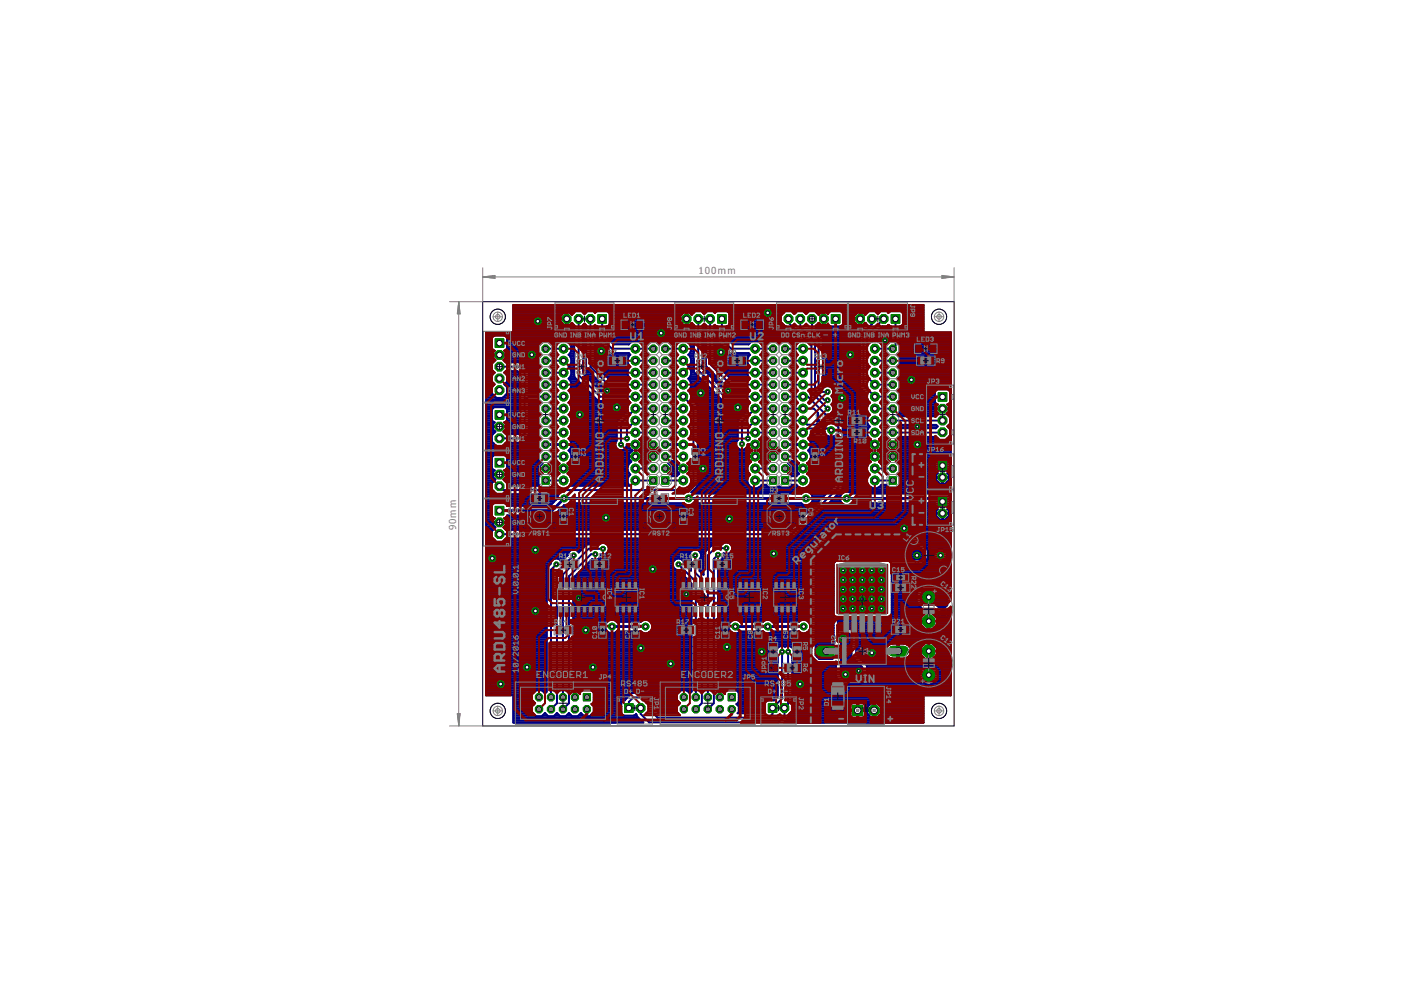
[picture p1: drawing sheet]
<svg xmlns="http://www.w3.org/2000/svg" width="297mm" height="210mm" viewBox="0 0 297 210" stroke-linecap="round" stroke-linejoin="round" font-family="sans-serif">
<defs><g id="words">
<g font-size="2.5" fill="#808080">
<text x="148.1" y="58.1">100mm</text>
<text x="96.7" y="112.5" transform="rotate(-90 96.7 112.5)">90mm</text>
</g>
</g></defs>
<path d="M173.6 90.4h.9M174.1 90v.9M199.6 129.2h.7M200 128.8v.7" fill="none" stroke="#000" stroke-width=".21"/>
<g fill="none" stroke="#808080" stroke-width=".21">
<path d="M173 88.2h.5l-.4-.5v.9M173.3 88.9h1.5l-.1 .3 .1 .2-.1 .6 .1 .2-.1 .6 .1 .2v.5l-.1 .1 .1 .4h-1.5l.1-.3-.1-.2 .1-.6-.1-.2v-.5l.1-.1zM173.9 87.7v.9l.6-.9v.9M175.1 88.3l-.3 .3M175.4 88.3h-.4l-.2-.4 .2-.2h.4v.9M103.5 126.1v.4M103.5 130.6v.4l.1 .2h.4l.2-.2v-.4l-.4-.1v.7M103.5 134.9v.6l.1 .2h.6M103.5 139.8l.1 .5h.4l.2-.5-.4-.2v.7M103.5 123.8h.5l.2 .2v.4l-.2 .1M103.5 125h.5l.2 .2v.5h-.7M103.5 126.3h.7v.2"/>
<path d="M103.5 127h.5l.2 .1v.6h-.7M103.5 132.1h.7M103.5 128.5h.5M103.5 128.1h.5l.2 .2-.2 .2M103.5 124.5h1M103.6 122.7h.4l.2 .2v.3l-.2 .2h-.4l-.1-.2zM103.6 132.6h.8l.1 .2v.5h-1v-.5zM103.8 129.3v.5l-.2 .2-.1-.2v-.5h.5l.2 .5M104 128.5l.2 .3h-.7M104.2 136.8v-.5l-.2-.2h-.4l-.1 .2v.5h1M104.2 138.5v.5l-.2 .2h-.4l-.1-.2v-.5h1M104.2 131.6l-.4 .5"/>
<path d="M104.2 134.9h-.9l-.2 .4M104.5 126.3h.2M198 128.5l-.1-.1 .1-.4h.6l.2 .1-.2 .4M198.2 128.9l-.3 .3h.9M198.8 128.9v.6M198.8 130.3h-.9l.4-.5v.6M199.2 128.8v-1.3h1.6v1.3M199.2 129.6v1.3h1.6v-1.3M199.5 128.8v.7M200.4 128.8v.7M103.5 142v.5l.1 .2h.4l.2-.2v-.5h-.9l-.2 .3M103.5 143.1v.3"/>
<path d="M103.5 145.2v.4l.1 .2h.4l.2-.2v-.4l-.4-.1v.7M103.5 140.8h.5l.2 .2v.5h-.7M103.5 143.3h.7v.1M103.6 146.2h.8l.1 .2v.6h-1v-.6zM104.2 143.9v.5l-.2 .2-.2-.2v-.3l-.2-.2-.1 .2v.5M104.5 143.3h.2"/>
</g>
<g fill="#808080" stroke="#808080" stroke-width=".21">
<path d="M199.5 128.3h.9v.5h-.9z"/>
<path d="M199.5 129.5h.9v.5h-.9z"/>
</g>
<g fill="#000080" stroke="#000080" stroke-width=".21">
<path d="M174.4 89h.6v.5h-.6z"/>
<path d="M174.4 89.8h.6v.5h-.6z"/>
<path d="M174.4 90.6h.6v.5h-.6z"/>
<path d="M174.4 91.4h.6v.5h-.6z"/>
<path d="M173.1 91.4h.7v.5h-.7z"/>
<path d="M173.1 90.6h.7v.5h-.7z"/>
<path d="M173.1 89.8h.7v.5h-.7z"/>
<path d="M173.1 89h.7v.5h-.7z"/>
<path d="M199.5 127.8h1v1.1h-1z"/>
<path d="M199.5 129.5h1v1.1h-1z"/>
</g>
<g fill="none" stroke="#000080" stroke-width=".42">
<path d="M103.1 73h1.2M103.1 72.3h1.2M103.1 78.7h1.4M103.1 79.8h1.2M103.1 79.4h1.4M103.1 79h1.7M103.1 78.3h1.2M103.1 77.9h1.2M103.1 77.5h1.2M103.1 77.2h1.2M103.1 76.8h1.5M103.1 76.4h1.9"/>
<path d="M103.1 76h1.7M103.1 75.6h1.4M103.1 75.3h2.7M103.1 74.9h1.4M103.1 74.5h1.6M103.1 74.1h1.4M103.1 73.8h1.2M103.1 73.4h1.2M103.1 72.7h1.2M103.1 71.9h1.2M103.1 71.5h1.3M103.1 71.2h1.7"/>
<path d="M103.1 70.8h18.7M104.3 73.8v-2.1l.3-.5 .3-.1 2.3 .1 .3 .5v2.1M104.3 73.8l.1 .3 .5 .3M104.9 74.4l-.4 .3v.5h1.3v.2h-1.3v.4l.6 .5-.8 .8v1.3l.6 .6-.6 .6v1.3l.6 .6-.6 .6v1.3l.9 1h1.4l.9-1v-1.3l-.6-.6 .6-.6v-1.3l-.6-.6 .4-.3h2.4l.6 .6v12.3l-.4 .4h-2.6l-.6-.5 .6-.5M104.9 74.4h.1M105.9 77.7h4.2l1.1 1.2v13.1l-.9 .9h-4.4M106 75.3h8.8M106.8 76.4h7.4M106.9 74.4l.4 .3v.5h-1.3v.2h1.3v.4l-.6 .5 .6 .5h3l.3 .2 1.4 1.4 .1 .3v4.5l2.5-.1M106.9 74.4h.1M107 79h3.1M107 71.2h14.8"/>
<path d="M107 76h7.2M107.1 74.5h7.1M107.2 76.8h7M107.3 75.6h7.1M107.3 74.9h7.3M107.3 74.1h6.9M107.3 79.4h3M107.4 71.5h14.4M107.5 73h7M107.5 72.3h14.3M107.5 73.8l-.1 .3-.5 .3M107.5 79.8h2.8"/>
<path d="M107.5 73.8h6.7M107.5 73.4h6.7M107.5 72.7h7.4M107.5 71.9h14.3M108.8 70.5v-5.8h87v5.8M108.8 70h13M108.8 69.7h13M108.8 69.3h13M108.8 68.9h10.8M108.8 68.5h10.4M108.8 68.2h10M108.8 67.8h10"/>
<path d="M108.8 67.4h10M108.8 67h10M108.8 66.7h10.4M108.8 66.3h10.7M108.8 65.9h87M108.8 65.6h87M108.8 65.2h87M108.8 64.8h87M110.8 77.2h3.5M111.1 77.5h3.5M111.5 77.9h3.2M111.9 78.3h2.4"/>
<path d="M112.1 78.7h2.1M112.1 79.8h2.2M112.1 79.4h2.1M112.1 79h2.1M114.2 74.5l.7 .7-.7 .7v1.2l.7 .6-.7 .7v1.2l.7 .7-.7 .6v1.3l.7 .6-.4 .4M115.7 79h3.8M115.7 73.9h3.8M115.7 76.5h3.8M116.5 72.7h1.9M118.8 67l.8-.8h.5v2.8h-.5l-.8-.8v-.5h1.5v1.3h.4l.5-.5 .6 .5v10.7l.1 .4 4.8 4.8 .3 .1M119.1 72.3l-.6 .2-.4 .5h-1.3l-.5-.5h-1.2l-.9 .8v1.2M119.8 72.3a1.66 1.66 0 0 1 1.3 1.2 1.66 1.66 0 0 1-.6 1.7 1.6 1.6 0 0 1 0 2.5 1.6 1.6 0 0 1 0 2.6l.4 .3 .2 .6"/>
<path d="M120.1 68.9h.2M120.1 68.5h.2M120.1 68.2h.2M120.1 67.8h.2M120.1 67.4h.2M120.1 67h.2M120.1 66.7h.2M120.1 66.3h.2M120.5 72.7h1.3M120.6 75.3h1.2M120.7 77.9h1.1M120.8 77.5h1"/>
<path d="M120.8 68.9h.9M120.8 66.3h.9M120.9 74.9h.9M120.9 73h.9M120.9 75.6h.9M120.9 79.8h.9M120.9 78.3h.9M121 77.2h.8M121 74.5h.8M121.1 73.4h.7M121.1 76h.7M121.1 78.7h.7"/>
<path d="M121.1 79.4h.7M121.1 79h.7M121.1 76.8h.7M121.1 76.4h.7M121.1 74.1h.7M121.1 73.8h.7M121.2 68.5h.1M121.2 66.7h.1M121.8 70.4l-18.7 .1v76.9h5.7v5.8h27.6l-1.3-1.3-.2-.5-.5 .3-2.4-.1-.3-.4v-2.1a.71 .71 0 0 1 .8-.6l.1-.2M122.7 67.6v11.9l4.5 4.6h11.3M123.6 73h.7M123.6 72.3h.7"/>
<path d="M123.6 70.4h.6M123.6 78.7h1.2M123.6 79h1.6M123.6 78.3h.8M123.6 77.9h.7M123.6 77.5h.7M123.6 77.2h.7M123.6 76.8h.7M123.6 76.4h.7M123.6 76h.7M123.6 75.6h.7M123.6 75.3h.7"/>
<path d="M123.6 74.9h.7M123.6 74.5h.7M123.6 74.1h.7M123.6 73.8h.7M123.6 73.4h.7M123.6 72.7h.7M123.6 71.9h.6M123.6 71.5h.6M123.6 71.2h.6M123.6 70.8h.6M123.6 70h.6M123.6 69.7h.6"/>
<path d="M123.6 69.3h.6M123.6 68.9h.6M123.7 66.3h.5M123.8 79.4h1.7M124.2 79.8h1.7M124.2 72.2h.1M124.3 77.9l-.1-8.9-.3-.4-.3 .4v10.2l4 4M124.3 77.9l.1 .4M124.4 78.3l4.1 4 .3 .2h4.5M125.2 67.6v10.1l3.8 3.9h9.5M125.2 72h.1M126.1 71.8v.1"/>
<path d="M126.1 70.4h.6M126.1 71.5h.6M126.1 71.2h.6M126.1 70.8h.6M126.1 70h.6M126.1 69.7h.6M126.1 69.3h.6M126.1 73h1.5M126.1 72.3h.8M126.1 77.2h7.1M126.1 76.8h7M126.1 76.4h7"/>
<path d="M126.1 76h7M126.1 75.6h7.2M126.1 75.3h7.5M126.1 74.9h7.2M126.1 74.5h3M126.1 74.1h2.6M126.1 73.8h2.2M126.1 73.4h1.8M126.1 72.7h1.1M126.1 71.9h.6M126.1 68.9h.1M126.2 66.3l-.4-.3h-1.3l-.6 .6-.6-.6h-1.3l-.8 .7-.5-.5h-.4v1.3h-1.5v-.5"/>
<path d="M126.2 66.3h.1M126.2 68.9l.5 .3v2.8l.2 .4 2.3 2.3 .4 .2h3.7l.3 .3a1.6 1.6 0 0 0 0 2.5 1.6 1.6 0 0 0 0 2.6l-.3 .3M126.2 68.9l-.1 8.5 3.3 3.2h3.9M126.3 77.5h7.1M126.6 77.9h6.9M127 78.3h6.2M127.1 72.6h.1M127.4 78.7h5.7M127.7 67.6v4.3l2.1 2h8.7M127.8 79h5.3M128.1 79.4h5M128.5 79.8h4.7"/>
<path d="M128.6 70.4h18.6M128.6 71.2h18.6M128.6 70.8h18.6M128.6 70h18.6M128.6 69.7h18.6M128.6 69.3h18.6M128.7 71.5h18.4M129 74.5h.1M129 71.9h18.1M129.2 68.9h15.8M129.2 68.9l-.6 .3v2.3l1.5 1.5h3.2l.5-.5 .6-.2M129.2 66.3l-.5-.3h-2.1l-.4 .3"/>
<path d="M129.2 66.3v2.6M129.2 66.3h15.7M129.3 68.5h15.3M129.3 68.2h14.9M129.3 67.8h14.9M129.3 67.4h14.9M129.3 67h14.9M129.3 66.7h15.3M129.4 72.3h17.7M129.8 72.7h3.9M134.7 79h3.8M134.7 76.5h3.8"/>
<path d="M135 72.3l.7 .2 .4 .5h1.3l.5-.5h1.2l.7 .6 .6-.6h1.3l.5 .5h1.3l.4-.5 .6-.2M135.8 72.7h1.9M139.3 72.7h1M139.7 73h.2M141.1 79h3.8M141.1 73.9h3.8M141.1 76.5h3.8M141.9 72.7h1.9M144.2 67l.8-.8h.5v2.8h-.5l-.8-.8M144.2 68.2v-.5h1.5v1.3h.4l.5-.5 .6 .5-.1 9.7 .2 .3M145.2 72.3a1.7 1.7 0 0 1 1.1 2.6M145.5 68.9h.2"/>
<path d="M145.5 68.5h.2M145.5 68.2h.2M145.5 67.8h.2M145.5 67.4h.2M145.5 67h.2M145.5 66.7h.2M145.5 66.3h.2M145.9 72.7h1.2M146 75.3h1.1M146.1 77.9h1M146.2 77.5h.9M146.2 68.9h.9"/>
<path d="M146.2 66.3h.9M146.2 74.9h.9M146.3 74.9l-.4 .3a1.6 1.6 0 0 1 0 2.5 1.6 1.6 0 0 1 0 2.6l.4 .3 .2 .6M146.3 73h.8M146.3 75.6h.8M146.3 79.8h1.7M146.3 78.3h.8M146.4 77.2h.7M146.4 74.5h.7M146.4 73.4h.7M146.5 76h.6M146.5 78.7h.6"/>
<path d="M146.5 79.4h1.1M146.5 79h.8M146.5 76.8h.6M146.5 76.4h.6M146.5 74.1h.6M146.5 73.8h.6M146.5 68.5h.2M146.6 66.7h.1M147.2 71.5h-.1M147.3 79l5.8 5.9 .3 .1M148.1 67.6l-.1 10.9 5.6 5.6h10.3M148.1 72.1h-.1"/>
<path d="M148.1 71.6l-.1 .1M148.9 73h.8M148.9 72.3h.8M148.9 72.3l.1-3.3 .3-.4 .3 .4 .1 8.4 .1 .4 4.6 4.5 .3 .2h4l.3 .3-.3 .4M148.9 72.3v5.8l5.1 5.1M148.9 77.9h1M148.9 77.5h.8M148.9 77.2h.8M148.9 76.8h.8M148.9 76.4h.8M148.9 76h.8M148.9 75.6h.8"/>
<path d="M148.9 75.3h.8M148.9 74.9h.8M148.9 74.5h.8M148.9 74.1h.8M148.9 73.8h.8M148.9 73.4h.8M148.9 72.7h.8M149 70.4h.6M149 71.9h.6M149 71.5h.6M149 71.2h.6M149 70.8h.6"/>
<path d="M149 70h.6M149 69.7h.6M149 69.3h.6M149 68.9h.6M149 66.3h.6M149.1 78.3h1.2M149.5 78.7h1.2M149.8 79h1.3M150.2 79.4h1.2M150.6 67.6v9.6l4.3 4.4h9M150.6 79.8h1.2M151.5 69l.1-.1 .5 .3v3l.2 .3 2.2 2.2 .3 .2h3.9l.3 .3a1.6 1.6 0 0 0 0 2.5 1.6 1.6 0 0 0 0 2.6l-.3 .3h-3.4l-3.8-3.7z"/>
<path d="M151.5 71.8v.1M151.5 70.4h.6M151.5 71.5h.6M151.5 71.2h.6M151.5 70.8h.6M151.5 70h.6M151.5 69.7h.6M151.5 69.3h.6M151.5 73h1.3M151.5 72.3h.7M151.5 76.8h7M151.5 76.4h7"/>
<path d="M151.5 76h7M151.5 75.6h7.2M151.5 75.3h7.5M151.5 74.9h7.2M151.5 74.5h2.8M151.5 74.1h2.4M151.5 73.8h2.1M151.5 73.4h1.7M151.5 72.7h.9M151.5 71.9h.6M151.5 68.9h.1M151.6 66.3h.1"/>
<path d="M151.6 66.3l-.4-.3h-1.3l-.6 .6-.6-.6h-1.3l-.8 .7-.5-.5h-.4v1.3h-1.5v-.5M151.6 66.3l.4-.3h2.1l.5 .3M151.8 77.2h6.8M152.1 77.5h6.7M152.5 77.9h6.4M152.9 78.3h5.7M153.1 67.6v4.4l1.9 1.9h8.9M153.3 78.7h5.2M153.6 79h4.9M154 70.4h13.9M154 71.5h15M154 71.2h14.6"/>
<path d="M154 70.8h14.2M154 70h13.5M154 69.7h13.1M154 69.3h12.7M154 79.4h4.5M154.3 71.9h15M154.4 79.8h4.2M154.5 68.9h11.7M154.6 68.9l-.6 .3v2.4l1.4 1.4h3.3l.5-.5 .6-.2M154.6 66.3v2.6M154.6 66.3h11.6M154.7 72.3h15"/>
<path d="M154.7 68.5h11.1M154.7 68.2h10.8M154.7 67.8h10.8M154.7 67.4h10.8M154.7 67h10.8M154.7 66.7h11.1M155 72.7h4M160.1 79h3.8M160.1 76.5h3.8M161.1 72.7h2M164.7 72.7h1M165.1 73h.2"/>
<path d="M166.5 79h3.8M166.5 73.9h3.8M166.5 76.5h3.8M167.2 67.6v.8l4.8 4.9v9.9l3.5 3.4M167.2 72.7h2M168.1 66.3h.6M169.7 67.6v1.8l3.1 3.1v10.3l2 2.1h.7M170.6 66.3h.6M172.2 67.6v2.8l1.4 1.4v10.6l.6 .7h1.3M173.1 69.7h9.5M173.1 69.3h9.9M173.1 70h9.2"/>
<path d="M173.1 68.9h1M173.1 66.3h1M173.5 70.4h8.7M173.5 68.5h.2M173.5 66.7h.2M173.8 70.8h8.4M174.2 71.2h8M174.4 71.5h7.8M174.5 73h7.7M174.5 72.3h7.7M174.5 78.7h7.7M174.5 79.8h7.7"/>
<path d="M174.5 79.4h7.7M174.5 79h7.7M174.5 78.3h7.7M174.5 77.9h7.7M174.5 77.5h7.7M174.5 77.2h7.7M174.5 76.8h7.7M174.5 76.4h7.7M174.5 76h7.7M174.5 75.6h7.7M174.5 75.3h7.7M174.5 74.9h7.7"/>
<path d="M174.5 74.5h7.7M174.5 74.1h7.7M174.5 73.8h7.7M174.5 73.4h7.7M174.5 72.7h7.7M174.5 71.9h7.7M174.6 68.9h.2M174.6 68.5h.2M174.6 68.2h.2M174.6 67.8h.2M174.6 67.4h.2M174.6 67h.2"/>
<path d="M174.6 66.7h.2M174.6 66.3h.2M175.3 68.9h.4M175.3 66.3h.4M175.6 66.6l-.4-.4h-.4v1.3h-.2v-1.3h-.5l-.5 .5-.8-.7h-1.3l-.6 .6-.6-.6h-1.3l-.6 .6-.6-.6h-1.3l-1 .9v1.4l4.3 4-.5 .2-.5 .5h-1.2l-.5-.5h-1.3l-.6 .6-.7-.6h-1.2l-.5 .5h-1.3l-.5-.5-.6-.2M175.6 68.6l-.4 .4h-.4v-1.3h-.2v1.3h-.5l-.5-.5-.5 .5v1l1.2 1.3 .2 .3v10.5l.1 .1a1.21 1.21 0 0 1 1.9 .2M175.6 66.5v.1M175.6 68.6h.1M175.6 68.6l.1 .3M175.7 66.3l.4-.3h2.1l.5 .3M175.7 66.3l-.1 .2M178.6 68.9h3.2"/>
<path d="M178.7 66.3l.1 2.3-.3 .5-2.4 .1-.4-.3M178.7 66.3h3.1M178.8 68.5h2.6M178.8 68.2h2.2M178.8 67.8h2.2M178.8 67.4h2.2M178.8 67h2.2M178.8 66.7h2.6M181 67l.8-.8h.5v2.8h-.5l-.8-.8M181 68.2v-.5h1.5v1.3h.4l.6-.5 .2 .1-1.4 1.4M182.3 68.9h.2M182.3 68.5h.2"/>
<path d="M182.3 68.2h.2M182.3 67.8h.2M182.3 67.4h.2M182.3 67h.2M182.3 66.7h.2M182.3 66.3h.2M182.3 70l-.1 .3v11.6l.1 .3 1.6 1.6-.1 .6 .3 .6M182.4 67.6v23.5l3.1 3.2h3.8M183 68.9h.4M183 66.3h.9M183.3 68.5h.2M183.4 66.7h.1"/>
<path d="M184.8 72.3h4.2M184.8 71.9h4.2M184.8 71.5h4.2M184.9 67.6v1.1l-1.8 1.8v11.2l2.4 2.4h3.8M185.1 71.2h3.9M185.5 79h3.8M185.5 70.8h3.5M185.5 76.5h3.8M185.8 70.4h3.2M185.8 66.3h.6M186.2 70h2.8M186.5 72.7h2"/>
<path d="M186.6 69.7h2.4M187 69.3h2M187.4 67.6l-3.6 3.5v8.8l1.7 1.7h3.8M188.3 68.9h.1M188.3 66.3h.1M188.4 68.9l.6 .3v3.3h-.3l-.6 .5h-1.2l-.5-.5-.6-.2M188.4 68.9l-.4 .3h-1l-2.2 2.3v1l.4-.2M188.4 66.3h.1M188.4 66.3l-.4-.3h-1.3l-.6 .6-.6-.6h-1.3l-.7 .7-.6-.5h-.4v1.3h-1.5v-.5M188.4 66.3l.4-.3h2.1l.5 .3M189.9 67.6v5.8l-.6 .5h-3.8M190.2 75.3h11.4"/>
<path d="M190.3 77.9h11.3M190.3 77.5h11.3M190.4 74.9h11.2M190.6 75.6h11M190.6 79.8h11M190.6 78.3h11M190.7 77.2h10.9M190.8 74.5l-.7 .7 .7 .7v1.2l-.7 .6 .7 .7v1.2l-.7 .7 .7 .6v1.3l-.7 .6 .7 .7v1.2l-.7 .7M190.8 78.7h10.8M190.8 79.4h10.8M190.8 79h10.8M190.8 76.8h10.8"/>
<path d="M190.8 76.4h10.8M190.8 76h10.8M190.8 74.5h10.8M190.8 74.1h10.8M190.8 73.8h10.8M190.8 73h10.8M190.8 72.3h10.8M190.8 70.4l10.8 .1v55.2l-1.5-1.5-.3-.1h-3.7l-.3 .1-1.3 1.3M190.8 73.4h10.8M190.8 72.7h10.8M190.8 71.9h10.8M190.8 71.5h10.8"/>
<path d="M190.8 71.2h10.8M190.8 70.8h10.8M190.8 70h5M190.8 69.7h5M190.8 69.3h5M191.4 68.9l-.6 .3v5.3M191.4 66.3l.1 .2v2.1l-.1 .3M191.4 68.9h4.4M191.4 66.3h4.4M191.5 68.5h4.3M191.5 68.2h4.3M191.5 67.8h4.3"/>
<path d="M191.5 67.4h4.3M191.5 67h4.3M191.5 66.7h4.3M103.1 83.1h1.2M103.1 85h7.2M103.1 91.8h1.7M103.1 85.8h7.2M103.1 93.3h1.2M103.1 100h1.5M103.1 99.6h1.5M103.1 99.3h1.2M103.1 98.9h1.2"/>
<path d="M103.1 98.5h1.2M103.1 98.1h1.2M103.1 97.7h1.2M103.1 97.4h1.2M103.1 97h1.2M103.1 96.6h1.5M103.1 96.2h11.1M103.1 95.9h11.4M103.1 95.5h11.7M103.1 95.1h11.4M103.1 94.8h11.1M103.1 94.4h2"/>
<path d="M103.1 94h1.6M103.1 93.6h1.2M103.1 92.9h1.2M103.1 92.5h1.2M103.1 92.1h1.3M103.1 91.4h1.8M103.1 91h1.4M103.1 90.6h1.4M103.1 90.3h1.4M103.1 89.9h1.4M103.1 89.5h1.6M103.1 89.1h1.3"/>
<path d="M103.1 88.8h1.2M103.1 88.4h1.2M103.1 88h1.2M103.1 87.6h1.2M103.1 87.3h1.2M103.1 86.9h1.2M103.1 86.5h1.4M103.1 86.1h7.2M103.1 85.4h7.2M103.1 84.6h7.2M103.1 84.3h2M103.1 83.9h1.7"/>
<path d="M103.1 83.5h1.3M103.1 82.8h1.2M103.1 82.4h1.2M103.1 82h1.3M103.1 81.6h1.6M103.1 81.3h1.5M103.1 80.9h1.2M103.1 80.5h1.2M103.1 80.2h1.2M104.5 91l.6 .5-.8 .8v1.3M104.5 89.9v.5h1.3v.2h-1.3v.4M104.6 96.6l2.3-.1 .5 .3 .1 2.3-.6 .6"/>
<path d="M104.6 96.6l-.3 .5v2l.3 .5 .3 .1M104.9 89.6l-.3-.1-.3-.5v-2.1l.3-.5 .3-.1h2l.5 .4 .1 2.3-.1 .3-.5 .3M104.9 99.7l-.4 .3v.5h1.3v.2h-1.3v.5M104.9 89.6h.1M104.9 89.6l-.4 .3M104.9 99.7h.1M106.7 84.3h3.6M106.7 94.4h7.5M106.9 91.4h3.4M106.9 99.7l.4 .3v.5h-1.3v.2h1.3v.5M106.9 89.6l.4 .3M106.9 89.6h.1"/>
<path d="M106.9 99.7h.1M107 91.8h3.2M107 83.9h3.3M107.1 89.5h3.2M107.1 81.6h3.2M107.1 94h7.1M107.1 81.3h3.2M107.2 99.6h7.2M107.2 100h7.4M107.2 96.6h7M107.3 89.9v.5h-1.3v.2h1.3v.4M107.3 91h3"/>
<path d="M107.3 90.6h3M107.3 90.3h3M107.3 89.9h3M107.3 86.5h3M107.4 83.5h2.9M107.4 89.1h2.9M107.4 82h2.9M107.5 99.3h6.9M107.5 97h6.7M107.5 83.1h2.8M107.5 98.9h6.9M107.5 98.5h7.3"/>
<path d="M107.5 98.1h7.4M107.5 97.7h7M107.5 97.4h6.7M107.5 88.8h2.8M107.5 88.4h2.8M107.5 88h2.8M107.5 87.6h2.8M107.5 87.3h2.8M107.5 86.9h2.8M107.5 82.8h2.8M107.5 82.4h2.8M107.5 80.9h2.8"/>
<path d="M107.5 80.5h2.8M107.5 80.2h2.8M110.9 93.6h3.3M111.2 93.3h3.4M111.6 92.9h3.1M112 92.5l-1.2 1.2-.4 .2h-3.1l-.7 .7h-1.4l-.9-1M112 92.5h2.4M112.1 85.4l.4-.4h2l.4 .4-.7 .6v1.2l.7 .7-.7 .7v1.2l.7 .6-.7 .7v1.2l.7 .7-.7 .6v1.3l.7 .6-.7 .7v1.2l.8 .8-.6 .6v.5l1.2 .1h-1.2v.4l.6 .6h-7.7M112.1 91.8h2.1M112.1 85.4v6.8l-.1 .3M112.1 85.8h2.4M112.1 92.1h2.1"/>
<path d="M112.1 91.4h2.1M112.1 91h2.2M112.1 90.6h2.6M112.1 90.3h2.6M112.1 89.9h2.2M112.1 89.5h2.1M112.1 89.1h2.1M112.1 88.8h2.1M112.1 88.4h2.3M112.1 88h2.6M112.1 87.6h2.5M112.1 87.3h2.1"/>
<path d="M112.1 86.9h2.1M112.1 86.5h2.1M112.1 86.1h2.1M112.1 85.4h2.7M112.1 82.8h2.7M112.1 82.4h2.3M112.1 82h2.1M112.1 81.6h2.1M112.1 81.3h2.1M112.1 80.9h2.2M112.1 80.5h2.5M112.1 80.2h2.6"/>
<path d="M115.7 96.8h3.8M115.7 89.2h3.8M115.7 81.6h3.8M115.7 86.6h3.8M115.7 91.7h3.8M116.4 98.1h2.1M116.6 98.5h1.8M116.7 100h1.6M116.8 97.7h1.3M116.9 99.6h1.2M116.9 99.3h1.2M116.9 98.9h1.3"/>
<path d="M118.1 97.7h-1.3l-.5 .5 .6 .6v.5l-1.2 .1h1.2v.4l-.6 .6h2.2M118.1 99.2l1.3 .1-1.3 .1v.3M118.1 97.7l.5 .5-.3 .4-.2 .6M118.1 99.7l.5 .7-.5 .6h-1l-.3-.5-.2-.1M119.5 84.1h-7.4l-.9 .9M120.5 98.1h13.1M120.6 95.5h13.5M120.6 85.4h13M120.6 98.5h12.7M120.6 82.8h4M120.6 92.9h10.1M120.6 88h11.4"/>
<path d="M120.7 80.2h1.3M120.7 100h12.5M120.7 90.6h10M120.7 90.3h10M120.8 80.5h1.5M120.8 98.9h12.3M120.8 93.3h9.9M120.8 87.6h11.6M120.8 99.7l-.5 .7a1.62 1.62 0 0 1 .4 2.6h12.8a1.58 1.58 0 0 1 .1-2.4l-.3-.3-.2-.6M120.8 99.6h12.3M120.9 83.1h4.1M120.9 97.7h12.8"/>
<path d="M120.9 99.2l-1.4 .1 1.4 .1-.1 .3M120.9 85h12.4M120.9 95.9a1.65 1.65 0 0 1-.6 2.3l.4 .4 .2 .6M120.9 85l-.4 .4a1.6 1.6 0 0 1 0 2.5l.4 .3 .2 .7v.6M120.9 99.3h12.2M120.9 95.9h12.7M120.9 85.8h12.4M120.9 95.1h9.9M120.9 82.4h3.3M120.9 92.5h9.8M120.9 88.4h10.8M121 91h9.7"/>
<path d="M121 89.9h9.7M121 80.9h1.7M121 93.6h9.6M121 87.3h11.8M121 97.4h12.4M121 96.2h12.4M121 84.6h5.5M121 83.5h4.3M121.1 94.8h9.5M121.1 86.1h12M121.1 82h2.7M121.1 92.1h9.6"/>
<path d="M121.1 88.8h10.2M121.1 81.2v.7l-.6 .9a1.62 1.62 0 0 1 .4 2.2M121.1 91.8h9.6M121.1 91.4v.7l-.6 .9a1.6 1.6 0 0 1 0 2.5l.4 .4M121.1 89.5l-.6 .9 .4 .4 .2 .6M121.1 97h12.2M121.1 96.6h12.2M121.1 94.4h9.4M121.1 94h9.4M121.1 91.4h9.6M121.1 89.5h9.6M121.1 89.1h9.8"/>
<path d="M121.1 86.9h12M121.1 86.5h12M121.1 84.3h5M121.1 83.9h4.6M121.1 81.6h2.4M121.1 81.3h2M124.6 80.2h1.7M124.9 80.5h1.8M125.3 80.9h1.7M125.7 81.3h1.7M126.1 81.6h1.7M126.4 82h1.8"/>
<path d="M126.8 82.4h1.8M127.2 82.8h6.4M127.6 83.1h5.7M128.9 80.2h4.6M129.2 80.5h4.2M130.7 89.5v4a1.23 1.23 0 0 0 .5 1.9 1.23 1.23 0 0 0 1.7-1.2h1.8v2.6h-1.4l.2 .7 .4 .4a1.65 1.65 0 0 0-.8 1.8M132.5 95.1h1.1M132.8 94.8h.6M132.9 94.4h.4M133.3 80.6h.1M133.3 82.5h.1M133.3 83.2h.1"/>
<path d="M133.3 85h.1M133.3 82.5l.3 .3-.3 .4M133.3 85l.3 .4M133.4 94.8l-.1-.5h2.8l-.1 .5M133.4 96.3l-.1 .5h2.8l-.1-.5M133.4 94.8l.2 .4M133.6 85.4a1.56 1.56 0 0 0-.5 1.6l-2.2 2.2-.2 .3M133.6 95.2l.5 .3-.5 .4M133.6 95.9l-.2 .4M134.7 96.6h.1M134.7 96.2h.1M134.7 95.9h.1"/>
<path d="M134.7 95.5h.1M134.7 95.1h.1M134.7 94.8h.1M134.7 94.4h.1M134.7 94.3h3.8M134.7 96.8h3.8M134.7 99.3h3.8M134.7 91.7h3.8M135.3 95.5l.7 .8M135.3 95.5h4.9M135.7 93.3h2.1M135.7 97.7h2.1"/>
<path d="M135.8 95.9h1.9M135.8 95.2l-.5 .3M135.8 95.1h1.9M135.8 98.1h1.8M135.9 92.9h1.7M136 93.6h1.4M136 97.4h1.4M136 96.2h1.4M136 94.8l-.2 .4M136 94.8h1.3M136.1 94h1.2M136.1 98.4h.1"/>
<path d="M136.1 97h1.2M136.1 96.6h1.2M136.1 94.4h1.2M137.3 94.8l.7 .7h.5v-1.3h-1.2v-.5l.6-.5-.5-.6h-1.3l-.5 .6 .4 .5 .1 .5h-1.3v2.6h1.3l-.1 .5-.4 .6 .5 .5M137.3 94.8v-.5h1.3v1.2h.4l.6-.6 .7 .6M138.5 96.6h.1M138.5 96.2h.1M138.5 95.9h.1M138.5 95.1h.1M138.5 94.8h.1M138.5 94.4h.1M138.5 89.2h-3.8l-1.8 1.8v2"/>
<path d="M138.5 86.6h-3.8l-3 3.1v4.6M139.3 95.9h.6M139.4 95.1h.4M140.3 95.5l-.7 .7-.6-.6h-.4v1.2h-1.3v-.5l.7-.7h.5v1.2h-1.2v.5l.6 .6-.5 .5h-1.3M141.1 96.8h3.8M141.1 89.2h3.8M141.1 84.1h3.8l2.1 2.2v16.3l-1.2 1.3h-39.1l-.8-.8M141.1 81.6h3.8M141.1 86.6h3.8M141.1 91.7h3.8M141.8 98.1h2.1M141.9 98.5h1.8"/>
<path d="M142.1 100h1.5M142.2 97.7h1.3M142.3 99.6h1.2M142.3 99.3h1.2M142.3 98.9h1.3M143.5 97.7h-1.3l-.5 .5 .6 .6v.5l-1.2 .1h1.2v.4l-.6 .6h2.2M143.5 99.2l1.3 .1-1.3 .1v.3M143.5 97.7l.5 .5-.3 .4-.2 .6M143.5 99.7l.5 .7-.5 .6h-1l-.5-.6M146 82.8h5M146.1 80.2h2.3M146.2 80.5h2.6"/>
<path d="M146.2 83.1h5.2M146.3 83.2l.2 .6v.7l1.3 1.2M146.3 82.4h4.3M146.4 80.9h2.7M146.4 83.5h5.3M146.5 82h3.8M146.5 81.2v.7l-.6 .9 .4 .4M146.5 84.3h6M146.5 83.9h5.6M146.5 81.6h3.4M146.5 81.3h3M146.7 84.6h6.2"/>
<path d="M147.1 85h11.6l.3 .4-.3 .3-.2 .6v.7l-2 1.9-.1 .4v4l-.3 .6v.5M147.4 85.4h11.6M147.8 85.7l.1 .4v16.7l-.1 .3-1.2 1.3 .4 .3h22.9a1.43 1.43 0 0 1 1.7-.3 1.43 1.43 0 0 1 .7 1.6M147.8 85.8h10.9M147.9 91.8h8.5M147.9 93.3h8.5M147.9 100h10.7M147.9 99.6h10.6M147.9 99.3h10.6M147.9 98.9h10.6M147.9 98.5h10.8M147.9 98.1h11.1"/>
<path d="M147.9 97.7h11.2M147.9 97.4h10.9M147.9 97h10.8M147.9 96.6h10.8M147.9 96.2h10.9M147.9 95.9h11.1M147.9 95.5h11.6M147.9 95.1h8.7M147.9 94.8h8.4M147.9 94.4h8.2M147.9 94h8.2M147.9 93.6h8.3"/>
<path d="M147.9 92.9h8.5M147.9 92.5h8.5M147.9 92.1h8.5M147.9 91.4h8.5M147.9 91h8.5M147.9 90.6h8.5M147.9 90.3h8.5M147.9 89.9h8.5M147.9 89.5h8.5M147.9 89.1h8.5M147.9 88.8h8.8M147.9 88.4h9.2"/>
<path d="M147.9 88h9.5M147.9 87.6h9.9M147.9 87.3h10.3M147.9 86.9h10.6M147.9 86.5h10.6M147.9 86.1h10.6M151 80.2h1.2M151.3 80.5h1.3M151.7 80.9h1.3M152.1 81.3h1.2M152.5 81.6h1.2M152.8 82h1.3"/>
<path d="M153.2 82.4h1.3M153.6 82.8h5.4M154 83.1h4.7M154.8 80.2h4.1M155.2 80.5h3.6M156.1 94.4a1.25 1.25 0 0 0 1.9 .8M158 95.1h1M158.4 94.8h.4M158.5 99.7l.2 .6 .3 .3a1.66 1.66 0 0 0 0 2.5 1.66 1.66 0 0 0 2.5-.3h.9l.1 .2 .5 .3M158.5 94.4v-.2h1.5v2.6h-1.3l.2 .7 .4 .4a1.65 1.65 0 0 0-.8 1.8M158.5 94.4l-.5 .8M158.5 94.4h.2"/>
<path d="M158.8 96.3l-.1 .5h2.8l-.1-.5M158.8 94.8l-.1-.5h2.8l-.1 .5M158.8 94.8l.7 .7M159 95.9l-.2 .4M159.5 95.5l-.5 .4M160 96.6h.1M160 96.2h.1M160 95.9h.1M160 95.5h.1M160 95.1h.1M160 94.8h.1M160 94.4h.1"/>
<path d="M160.1 94.3h3.8M160.1 96.8h3.8M160.1 99.3h3.8M160.1 91.7h3.8M160.7 95.5h4.9M161.1 93.3h2.1M161.1 97.7h2M161.2 95.9l.2 .4M161.2 95.2l-.5 .3 .5 .4M161.2 95.9h1.9M161.2 95.1h1.9M161.2 98.1h1.8"/>
<path d="M161.3 92.9h1.7M161.4 93.6h1.4M161.4 97.4h1.4M161.4 94.8l-.2 .4M161.4 96.2h1.3M161.4 94.8h1.3M161.5 97h1.2M161.5 96.6h1.2M161.5 94h1.2M161.5 98.4h.1M161.5 94.4h1.2M162.7 94.8v-.5h1.3v1.2h.4l.6-.6 .6 .6-.6 .7-.6-.6h-.4v1.2h-1.3v-.5l.7-.7h.5v1.2h-1.2v.5l.6 .6-.5 .5h-1.3"/>
<path d="M162.7 94.8l.7 .7h.5v-1.3h-1.2v-.5l.6-.5-.5-.6h-1.3l-.5 .6 .3 .3 .2 .7h-1.4v2.6h1.4l-.2 .7-.3 .4 .5 .5M163.9 96.6h.1M163.9 96.2h.1M163.9 95.9h.1M163.9 95.1h.1M163.9 94.8h.1M163.9 94.4h.1M163.9 89.2h-3.8l-1.5 1.5v2.3M163.9 86.6h-3.8l-2.8 2.8v4.7M164.7 95.9h.6M164.8 95.1h.4M166.5 96.8h3.8"/>
<path d="M166.5 89.2h3.8l.8 .8h2.3M166.5 84.1h4.8l6.5 6.5v12.8l-9.9 9.9h-62M166.5 81.6h3.8M166.5 86.6h6.1l.8 .9 .1 1.8M167.2 98.1h2M167.3 98.5h1.8M167.5 100h1.5M167.6 97.7h1.3M167.7 99.6h1.2M167.7 99.3h1.2M167.7 98.9h1.2M168.9 97.7h-1.3l-.5 .5 .6 .6v.5l-1.2 .1h1.2v.4l-.6 .6h2.2"/>
<path d="M168.9 99.2l1.3 .1-1.3 .1v.3M168.9 97.7l.5 .5-.3 .4-.2 .6M168.9 99.7l.5 .7-.6 .6h-.9l-.3-.5-.3-.1M171.3 98.1h5.5M171.3 95.5h5.5M171.4 98.5h5.4M171.4 92.9h5.4M171.5 100h5.3M171.6 98.9h5.2M171.6 93.3h5.2M171.6 99.7l-.5 .7a1.68 1.68 0 0 1 .4 2.6 1.68 1.68 0 0 1-2.7-.2h-.9l-.3 .4-.3 .1M171.6 99.6h5.2"/>
<path d="M171.6 97.7h5.2M171.7 99.2l-1.4 .1 1.4 .1-.1 .3M171.7 95.9a1.65 1.65 0 0 1-.6 2.3l.3 .4 .3 .6M171.7 99.3h5.1M171.7 95.9h5.1M171.7 95.1h5.1M171.7 92.5h1M171.8 93.6h5M171.8 97.4h5M171.8 96.2h5M171.8 94.8h5M171.9 92.1h.5"/>
<path d="M171.9 97h4.9M171.9 96.6h4.9M171.9 94.4h4.9M171.9 94h4.9M172.7 92.5h2.7M172.7 92.5l-.2-.2-.1-.5h-.5l-.2 .8-.4 .4a1.6 1.6 0 0 1 0 2.5l.4 .4M173.4 90.8h-2.3l-.8 .9h-3.8M174.5 82h.3M174.5 81.6h7.7M174.5 81.3h7.7M174.5 80.9h7.7M174.5 80.5h7.7"/>
<path d="M174.5 80.2h7.7M175.4 92.5l.5 .1 .9-.1M175.4 92.5h.2M176.1 82h6.1M176.1 87.7l2.4 2.4 .2 .3v13.2l-.2 .3-10.1 10.1-.3 .2h-60.8l-.7 .7h-1.4l-.9-1v-1.3l.8-.8-.6-.5v-.5M176.1 87.7h.1M176.2 87.6h7.9M176.3 85.7l.4 .7v.5M176.3 85.8h7.8M176.4 83.9h7.4M176.5 82.4a1.17 1.17 0 0 1-.2 1.6l.4 .6M176.5 88h7.8"/>
<path d="M176.5 82.4h6M176.5 87.3h7.5M176.5 84.3h7.3M176.6 86.1h7.3M176.6 85.4h7.8M176.6 83.5h7M176.7 82.8h6.2M176.7 83.1h6.5M176.7 85h7.4M176.7 86.9l-.6 .8M176.7 84.6v.5l-.4 .6M176.7 86.9h7.1"/>
<path d="M176.7 86.5h7.1M176.7 84.6h7.2M176.8 92.5h.1M176.8 92.5v10.5l-9.3 9.4h-60.2l-.6-.6 .6-.5v-.5M176.8 88.4h7.2M177.2 88.8h6.7M177.6 89.1h6.2M178 89.5h5.8M178.4 89.9h5.6M178.6 90.3h5.6M178.7 91.8h5.1M178.7 93.3h5.8"/>
<path d="M178.7 100h5.3M178.7 99.6h5.1M178.7 99.3h5.1M178.7 98.9h5.2M178.7 98.5h5.3M178.7 98.1h5.7M178.7 97.7h5.8M178.7 97.4h5.5M178.7 97h5.4M178.7 96.6h5.4M178.7 96.2h5.5M178.7 95.9h5.7"/>
<path d="M178.7 95.5h6.2M178.7 95.1h5.7M178.7 94.8h5.5M178.7 94.4h5.4M178.7 94h5.4M178.7 93.6h5.5M178.7 92.9h5.6M178.7 92.5h5.3M178.7 92.1h5.2M178.7 91.4h5.2M178.7 91h5.3M178.7 90.6h5.5"/>
<path d="M183.8 89.5l.6 .9a1.63 1.63 0 0 0 .2 2.8l-.3 .3-.2 .7h1.3v2.6h-1.3l.2 .7 .3 .4a1.65 1.65 0 0 0-.8 1.8M183.8 99.7l.3 .6 .3 .3a1.67 1.67 0 0 0 0 2.5 1.67 1.67 0 0 0 2.5-.3h.9l.3 .4 .3 .1M184.1 85l.3 .4M184.2 96.3l-.1 .5h2.8l-.1-.5M184.2 94.8l-.1-.5h2.8l-.1 .5M184.2 94.8l.2 .4M184.4 85.4a1.6 1.6 0 0 0 0 2.5l-.3 .3-.3 .7v.6M184.4 95.2l.5 .3-.5 .4M184.4 95.9l-.2 .4M185.4 96.6h.1M185.4 96.2h.1M185.4 95.9h.1"/>
<path d="M185.4 95.5h.1M185.4 95.1h.1M185.4 94.8h.1M185.4 94.4h.1M185.5 96.8h3.8M185.5 89.2h14.3M185.5 99.3h3.8M185.5 86.6h3.8M186.1 95.5l.7 .8M186.1 95.5h15.5M186.5 93.3h2.1M186.5 97.7h2"/>
<path d="M186.5 95.9h2M186.6 95.2l-.5 .3M186.6 95.1h1.8M186.6 98.1h1.8M186.7 92.9h1.7M186.7 93.6h1.5M186.8 97.4h1.4M186.8 96.2h1.3M186.8 94.8l-.2 .4M186.8 94.8h1.3M186.9 94h1.2M186.9 98.4h.1"/>
<path d="M186.9 97h1.2M186.9 96.6h1.2M186.9 94.4h1.2M186.9 98.4h1.2l.6-.5-.6-.6v-.5h1.2v-1.2h-.5l-.7 .7v.5h2.4v-.5l-.7-.7h-.4v1.2h1.1v.5l-.6 .6 .9 .8v1.2l-.5 .5 .5 .6v1.8l-.1 .2-.5 .3M188.1 94.8l.7 .7h.5v-1.3h-1.2v-.5l.6-.5-.6-.6h-1.2l-.5 .6 .3 .3 .2 .7h-1.4v2.6h1.4l-.2 .7-.3 .4 .5 .5M188.1 94.8v-.5h2.4v.5M189.3 96.6h.1M189.3 96.2h.1M189.3 95.9h.1M189.3 95.1h.1M189.3 94.8h.1M189.3 94.4h.1"/>
<path d="M190 93.3h11.6M190.1 97.7h8.1M190.1 95.9h11.5M190.1 85.4l.7 .6v1.2M190.1 85.4h8.2M190.2 98.1h8M190.2 95.1h11.4M190.2 82.8h8.2M190.2 92.9h8.6M190.2 88h8.5M190.2 80.2h11.4M190.3 90.6h8.3"/>
<path d="M190.3 90.3h8.4M190.4 80.5h11.2M190.4 87.6h8.5M190.4 93.6h11.2M190.4 83.1h7.8M190.4 97.4h8M190.5 90.1h8l.3 .3-.4 .4h-7.9l-.4-.4zM190.5 85h7.7M190.5 96.2h11.1M190.5 85.8h8.3M190.5 97h11.1M190.5 96.6h11.1"/>
<path d="M190.5 94.8h11.1M190.5 94.4h11.1M190.5 94h11.1M190.5 98.5h7.7M190.5 82.4h11.1M190.7 100h7.6M190.7 80.9h10.9M190.8 87.3h7.7M190.8 99.6h7.4M190.8 99.3h7.4M190.8 98.9h7.4M190.8 86.9h7.7"/>
<path d="M190.8 86.5h7.7M190.8 86.1h7.7M190.8 84.6h7.4M190.8 84.3h7.4M190.8 83.9h7.4M190.8 83.5h7.4M190.8 82h10.8M190.8 81.6h10.8M190.8 81.3h10.8M198.5 87.2l.5 .5-.5 .6h-8l-.4-.4 .7-.7M198.8 85.8l-.3 .3v.5h1.2v.2h-1.2v.4M198.8 85.8l-.5-.3-.1-.3v-2.1l.6-.6h2.1l.4 .4 .1 2.3-.3 .5-.2 .1"/>
<path d="M199.2 93.3l-.7-.7h-8l-.6 .6 .6 .5v.5h-1.1v1.3h.4l.7-.7M199.8 91.7h-14.3M199.8 89.2h.1M200.8 87.6h.8M200.9 85.8l.3 .3v.5h-1.3v.2h1.3v.4l-.5 .5 .7 .8v1.3l-.5 .6 .5 .6M200.9 85.8h.7M200.9 92.9h.7M201 88h.6M201 90.3h.6M201.1 90.6h.5M201.1 87.3h.5M201.2 86.9h.4"/>
<path d="M201.2 86.5h.4M201.2 86.1h.4M201.3 82.8h.3M201.3 92.5h.3M201.3 97.4h.3M201.3 88.4h.3M201.4 100h.2M201.4 85.4h.2M201.4 89.9h.2M201.4 83.1h.2M201.4 85h.2M201.4 91.8h.2"/>
<path d="M201.4 91v1.3l-.9 1M201.4 99.6h.2M201.4 99.3h.2M201.4 98.9h.2M201.4 98.5h.2M201.4 98.1h.2M201.4 97.7h.2M201.4 92.1h.2M201.4 91.4h.2M201.4 91h.2M201.4 89.5h.2M201.4 89.1h.2"/>
<path d="M201.4 88.8h.2M201.4 84.6h.2M201.4 84.3h.2M201.4 83.9h.2M201.4 83.5h.2M103.1 100.4h1.4M103.1 116.5h20.3M103.1 103.4h1.2M103.1 112.4h1.4M103.1 107.1h1.2M103.1 103h1.2M103.1 104.9l15.3-.1-.2 .9"/>
<path d="M103.1 119.1h13.8M103.1 116.1h20.7M103.1 101.1h1.4M103.1 119.8h13.4M103.1 119.5h13.6M103.1 118.7h14.1M103.1 118.3h16.6M103.1 118h17M103.1 117.6h17.3M103.1 117.2h17.4M103.1 116.8h17.7M103.1 115.7h21"/>
<path d="M103.1 115.4h24M103.1 115h70.4M103.1 114.6h1.9M103.1 114.2h1.5M103.1 113.9h1.2M103.1 113.5h1.2M103.1 113.1h1.2M103.1 112.7h1.2M103.1 112h1.8M103.1 111.6h1.7M103.1 111.2h1.4M103.1 110.5h1.4"/>
<path d="M103.1 110.1h1.5M103.1 109.7h1.5M103.1 109.4h1.2M103.1 109h1.2M103.1 108.6h1.2M103.1 108.2h1.2M103.1 107.9h1.2M103.1 107.5h1.2M103.1 106.7h1.5M103.1 106.4h14.4M103.1 106h14.8M103.1 105.6h15.1"/>
<path d="M103.1 105.2h15.2M103.1 104.5h1.9M103.1 104.1h1.5M103.1 103.7h1.2M103.1 102.6h1.2M103.1 102.2h1.4M103.1 101.9h1.8M103.1 101.5h1.8M103.1 100.8h1.4M104.5 101.2l.6 .5-.8 .7v1.4l.9 .9 1.3 .1M104.9 109.9l-.4 .3v.5h1.3v.1h-2.7M104.9 109.9h.1"/>
<path d="M106.8 114.6h67.1M106.9 112h61M106.9 109.9l.4 .3v.5h-1.3v.1h63M106.9 109.9h.1M106.9 101.9h7.3M106.9 101.5h7.3M107 111.6h61.3M107.1 106.7h10M107.2 110.1h62.5M107.2 114.2h67.1M107.2 109.7h62.9M107.3 101.1h6.9"/>
<path d="M107.3 111.2h61.3M107.3 110.5h62.1M107.3 100.8h7M107.3 102.2h6.9M107.5 107.1h9.2M107.5 109.4h63M107.5 109.3l-.6 .6M107.5 107.2v.1M107.5 109.3h.1M107.5 107.2l-.1-.2-.5-.3-2.3 .1-.3 .4v2.1l.3 .5 .3 .1M107.5 102.6h6.7M114.8 100.4l-.6 .6 .1 2h-6.8v-.6l-.8-.7 .6-.5"/>
<path d="M115.7 101.9h3.8M117.1 100.8h1.2M117.8 109h53.1M118 119.7l-1.2 1.1v27M118.1 108.6h53.1M118.2 105.7l-1.6 1.6h-9.1M118.5 108.2h53.1M118.7 118.7h.7M118.9 107.9h53.1M119.2 107.5h53.2M119.9 107.1l.7-.4h24.4l.7 .4M120.4 100.4h13"/>
<path d="M120.6 106.7h24.5M120.7 100.8h12.8M120.9 101.1h12.3M120.9 102.6h12.3M121.1 102.2h12M121.1 101.5h12M121.1 101.9h12M121.4 116.5a1.2 1.2 0 0 0-1 1.2l-1.4 1.4a1.21 1.21 0 0 0-1.3-.7 1.21 1.21 0 0 0-1 1.2l-.7 .7-.1 .3M121.6 117.8l-3.5 3.5v27.8l-1.3 1.3M122.5 116.8h.5M124.2 119.8h18.4M124.6 119.5h18"/>
<path d="M125 119.1h17.8M125.4 118.7h17.6M126.2 117.5h-.9l-4.7 4.7v26.9l-1.2 1.3M127.1 118.3h19.2M127.3 118h18.9M127.4 117.6h18.8M127.8 116.4h-3l-5.4 5.4v26M128.6 115.4h22.7M128.7 117.2h17.6M128.9 115.7h21.9M129 116.8h17.6M129.1 116.1a1.24 1.24 0 0 1-1.7 1.4 1.21 1.21 0 0 1-1.8 1l-4.1 4.1v24h.3v1.2l.1-1.2h.5l.6 .6a.69 .69 0 0 1 .5-.8h1.8l.3 .1 .3 .4v1.8l-.5 .6 .5 .5v1.2l-.9 .8h-1.2l-.6-.6-.7 .6h-1.2l-.7-.6-.6 .6h-1.3l-.6-.6-.7 .6h-1.2l-.7-.6-.6 .6h-1.2l-.9-.8v-1.2l.7-.7-.7-.7v-1.2l.9-.8h1.2l.6 .6 .4-.3v-26.1"/>
<path d="M129.1 116.5h21M129.1 116.1h21.3M129.1 116.1a1.23 1.23 0 0 0-2.1-.7h-2.4l-.3 .2-1.6 1.6-.4-.5-.4-.2M134.7 101.9h3.8M141.1 101.9h3.8M142.4 100.8h1.3M143.8 119.7l3.7 3.6v24.5M144.7 118.7h1.8M144.9 119.1h1.6M145.1 119.5h1.4M145.4 119.8h1.1M146.3 107.1l.7-.4h22.9l.7 .4"/>
<path d="M146.8 104.5h23.3M146.8 104.1h28.9M147 106.7h22.9M147.2 116.5a1.23 1.23 0 0 0-.7 2.1v2.4l-1.4-1.4a1.23 1.23 0 0 0-1.3-1.2 1.23 1.23 0 0 0-1.2 1.2 1.23 1.23 0 0 0 1.2 1.3l2.8 2.8v23l-.3 .3-.7-.6h-1.2l-.9 .8M147.2 103.7h28.9M147.4 117.8v3.6l1.4 1.4v26.3l-1.3 1.3M147.6 103.4h11.8M147.7 116.5a1.21 1.21 0 0 1 .6 2.1v2.5l.9 .8v-4.3l.1-.4M147.9 103h11M147.9 100.4h10.9M147.9 101.1h10.7M147.9 102.6h10.7"/>
<path d="M147.9 102.2h10.6M147.9 101.9h10.6M147.9 101.5h10.6M147.9 100.8h11M148.2 116.8h1.5M148.3 119.1h.9M148.3 119.8h.9M148.3 119.5h.9M148.3 118.7h.9M148.5 118.3h.7M148.5 117.2h.8M148.6 118h.6"/>
<path d="M148.6 117.6h.6M150.8 115.7l.6-.4h1.8a1.23 1.23 0 0 1 1.8 .2 1.23 1.23 0 0 1-.3 1.7M150.8 115.7l-1.5 1.5M152.2 117.6l-.9 .9v30.6l-1.2 1.3M152.3 119.1h19.7M152.3 119.8h19.7M152.3 119.5h19.7M152.7 118.7h19.3M153.2 118.3h18.8M153.4 118h18.6M153.5 117.6h18.5M154 116.2h-2.4l-1.5 1.6v30"/>
<path d="M154.7 117.2l-.5 .2-.8-.1a1.27 1.27 0 0 1-1.1 1.6v27.7h.3v1.2l.1-1.2h.4l.6 .6a.73 .73 0 0 1 .5-.8h1.9l.5 .5v1.8l-.5 .6 .5 .5v1.2l-.2 .2h5.8l.1-2.4 .5-.3h1.3l.8-.8v-8.7a1.23 1.23 0 0 1 0-1.6 1.23 1.23 0 0 1 1.6-.3 1.23 1.23 0 0 1 1.5 .3 1.23 1.23 0 0 1 0 1.6v10.5l-.1 1.3-.7 .7v.6M154.7 117.2h17.3M154.9 115.4h18.2M155.1 116.8h16.9M155.1 115.7h17.7M155.2 116.5h16.9M155.2 116.1h17.2M160.1 101.9h3.8M160.8 103.4h8.7M161.3 103h1.2M164.8 103.3l.4-.2 .3 .2M166.5 101.9h3.8"/>
<path d="M167.8 103h1.2M167.8 100.8h1.3M168.6 113.9h6M169 113.5h6.1M169.3 113.1h32.3M169.7 112.7h31.9M170.1 112.4h31.5M170.5 112h31.1M170.8 111.6h30.8M171 103.4h5.5M171.2 100.4h5.6M171.2 111.2h30.4"/>
<path d="M171.5 103h5.3M171.5 100.8h5.3M171.6 110.8h30M171.7 104.5h3.7M171.7 101.1h5.1M171.7 102.6h5.1M171.9 106.7h1.2M171.9 102.2h4.9M171.9 101.5h4.9M171.9 101.9h4.9M172 110.5h29.6M172.1 104.9h2.9"/>
<path d="M172.1 116.3l2.8-2.8 .4-.1h18.1l.4 .1 2.8 2.8 .1 2-.1 .3-1.1 .9h-6.4v10.7l-.4 .6-.4 .2h-10.6v2.8l.6-.5h1.9l.4 .2 .8 .8 .1 .4v4.1l2.2 2.1 .1 .4v2.2a3.8 3.8 0 0 1-1.5 1.5h-3.5a3.5 3.5 0 0 1-1.6-1.5v-3.3l-.5 .4h-3.2l-.3-.1-1.1-1-.1-.4v-22.4zM172.1 106.4h1.4M172.3 105.2h2.3M172.3 106h1.6M172.3 106l-.2 .5-.4 .4-.5 .2M172.3 105.6h1.9M172.3 110.1h26.9M172.7 109.7h26.1M172.7 107.1h-53.1l-2 2-.4 .2h-9.7M172.9 119.1h4.1M172.9 116.9l2.6-2.6h17.7l2.6 2.6v1.2l-.5 .5h-17.8l-.8 .8v20l-.2 .3h-2.8l-.8-.8zM172.9 119.8h3.8"/>
<path d="M172.9 119.5h3.8M172.9 118.7h4.5M172.9 118.3h22.7M172.9 118h22.9M172.9 117.6h22.9M172.9 117.2h22.9M172.9 116.8h22.9M173.1 109.4h25.4M173.3 116.5h22.1M173.5 109h25M173.7 116.1h21.3M173.8 108.6h24.7"/>
<path d="M174.1 115.7h20.5M174.2 108.2h24.3M174.4 115.4h19.9M174.6 107.9h24M174.8 115h19.1M174.9 107.5h23.4M175.2 114.6h18.3M175.3 107.1h22.9M175.7 106.7h2.9M176.1 106.4h2.2M176.4 106h1.7M176.8 105.6h1.3"/>
<path d="M177.2 105.2h1M177.6 104.9h.7M177.9 104.5h.8M178.1 106l.6 .9 .5 .2M178.3 104.1h23.3M178.6 103.7h23M178.7 100.4h5.5M178.7 103.4h6.1M178.7 103h5.6M178.7 101.1h5.3M178.7 102.6h5.3M178.7 102.2h5.2"/>
<path d="M178.7 101.9h5.1M178.7 101.5h5.2M178.7 100.8h5.6M179.8 107.1l.7-.4h17.7l.1 .9 .5 .3M180.3 104.5h21.3M180.5 106.7h17.7M185.5 101.9h3.8M186.2 103.4h15.4M186.7 103h1.2M189.1 119.8h12.5M190.4 100.4h8.4M190.7 100.8h7.8"/>
<path d="M190.7 103h10.9M190.8 101.1h8.9v1.5h-.4l-.8-.8v-.5h2.7v.5l-.8 .8h-.5v-1.5h1.7M190.8 102.6h10.8M190.8 102.2h8.1M190.8 101.9h7.8M190.8 101.5h7.7M193.6 113.5h8M194 113.8h.1M194.1 113.9h7.5M194.4 114.2h7.2M194.8 114.6h6.8M195.2 115h6.4"/>
<path d="M195.6 115.4h6M195.6 119.5h6M195.9 115.7h5.7M196 115.8h.1M196.1 119.1h5.5M196.3 116.1h5.3M196.5 118.7h2M196.6 116.5h2.3M196.7 118.3h1.5M196.7 118h1.4M196.7 117.6h1.4M196.7 117.2h1.5"/>
<path d="M196.7 116.8h1.7M198.8 107.9l-.3 .4v.4h1.2v1.5h-.4l-.8-.8v-.5h2.7v.5l-.8 .8h-.5v-1.5h1.3v-.4l-.3-.4M198.8 100.3l-.6-.5v-2.1l.1-.3 .5-.3h2.1l.4 .3 .1 2.4-.3 .4-.2 .1M198.8 100.3l-.3 .3v.5M198.8 100.3h.1M198.8 107.9h.1M199.1 119.1a1.39 1.39 0 0 1-.8-2.1 1.39 1.39 0 0 1 2.3 0 1.39 1.39 0 0 1-.9 2.1M199.7 110.1h.2M199.7 109.7h.2M199.7 109.4h.2M199.7 109h.2M199.7 102.2h.2"/>
<path d="M199.7 101.9h.2M199.7 101.5h.2M199.9 116.5h1.7M200.4 118.7h1.2M200.4 116.8h1.2M200.5 110.1h1.1M200.6 118.3h1M200.7 117.2h.9M200.7 102.2h.9M200.8 118h.8M200.8 117.6h.8M200.9 109.7h.7"/>
<path d="M200.9 100.3l.3 .3v.5M200.9 100.3h.1M200.9 107.9h.1M200.9 100.4h.7M201.1 107.9h.5M201.1 101.9h.5M201.1 104.8l-1.7-.1h-18.9a1.43 1.43 0 0 0-1.7-.3 1.43 1.43 0 0 0-.7 1.6M201.1 104.8l.3 .5v2.1l-.3 .4-.2 .1M201.1 108.2h.5M201.2 104.9h.4M201.2 109.4h.4M201.2 109h.4"/>
<path d="M201.2 108.6h.4M201.2 101.5h.4M201.2 100.8h.4M201.4 107.5h.2M201.4 105.2h.2M201.4 107.1h.2M201.4 106.7h.2M201.4 106.4h.2M201.4 106h.2M201.4 105.6h.2M103.1 129.2h12.8M103.1 130h12.8"/>
<path d="M103.1 131.8h12.8M103.1 136.3h12.8M103.1 139.7h12.8M103.1 139.3h12.8M103.1 138.9h12.8M103.1 138.6h12.8M103.1 138.2h12.8M103.1 137.8h12.8M103.1 137.5h12.8M103.1 137.1h12.8M103.1 136.7h12.8M103.1 136h12.8"/>
<path d="M103.1 135.6h12.8M103.1 135.2h12.8M103.1 134.8h12.8M103.1 134.5h12.8M103.1 134.1h12.8M103.1 133.7h12.8M103.1 133.3h12.8M103.1 132.9h12.8M103.1 132.6h12.8M103.1 132.2h12.8M103.1 131.4h12.8M103.1 131.1h12.8"/>
<path d="M103.1 130.7h12.8M103.1 130.3h12.8M103.1 129.6h12.8M103.1 128.8h12.8M103.1 128.5h12.8M103.1 128.1h12.8M103.1 127.7h12.8M103.1 127.3h12.8M103.1 127h12.8M103.1 126.6h12.8M103.1 126.2h12.8M103.1 125.8h12.8"/>
<path d="M103.1 125.5h12.8M103.1 125.1h12.8M103.1 124.7h12.8M103.1 124.3h12.8M103.1 124h12.8M103.1 123.6h12.8M103.1 123.2h12.8M103.1 122.8h12.8M103.1 122.5h12.8M103.1 122.1h12.8M103.1 121.7h12.8M103.1 121.3h12.8"/>
<path d="M103.1 121h12.8M103.1 120.6h12.8M103.1 120.2h13M121.5 129.2h25.1M121.5 130h25.1M121.5 131.8h7.3M121.5 136.3h25.1M121.5 139.7h25.1M121.5 139.3h25.1M121.5 138.9h25.1M121.5 138.6h25.1M121.5 138.2h25.1"/>
<path d="M121.5 137.8h25.1M121.5 137.5h25.1M121.5 137.1h25.1M121.5 136.7h25.1M121.5 136h25.1M121.5 135.6h25.1M121.5 135.2h25.1M121.5 134.8h25.1M121.5 134.5h25.1M121.5 134.1h7.5M121.5 133.7h7.1M121.5 133.3h6.9"/>
<path d="M121.5 132.9h6.8M121.5 132.6h6.8M121.5 132.2h7M121.5 131.4h7.9M121.5 131.1h25.1M121.5 130.7h25.1M121.5 130.3h25.1M121.5 129.6h25.1M121.5 128.8h25.1M121.5 128.5h25.1M121.5 128.1h25.1M121.5 127.7h25.1"/>
<path d="M121.5 127.3h25.1M121.5 127h25.1M121.5 126.6h25.1M121.5 126.2h25.1M121.5 125.8h25.1M121.5 125.5h25.1M121.5 125.1h25.1M121.5 124.7h25.1M121.5 124.3h25.1M121.5 124h25.1M121.5 123.6h25M121.5 123.2h24.6"/>
<path d="M121.5 122.8h24.3M121.6 122.5h23.8M122 122.1h23M122.4 121.7h22.2M122.8 121.3h21.5M123.1 121h20.8M123.5 120.6h19.6M123.9 120.2h18.9M128.3 132.6a1.43 1.43 0 0 0 .8 1.5 1.43 1.43 0 0 0 1.6-.2h5.2a1.42 1.42 0 0 0 1.7 .2 1.42 1.42 0 0 0 .7-1.5M130.1 131.4h6.4M130.5 134.1h5.6M135.9 131.8a1.42 1.42 0 0 1 2.4 .8"/>
<path d="M135.9 131.8h-5.2a1.42 1.42 0 0 0-2.4 .8M137.2 131.4h9.4M137.6 134.1h9M137.9 131.8h8.7M138 133.7h8.6M138.1 132.2h8.5M138.2 133.3h8.4M138.3 132.9h8.3M138.3 132.6h8.3M145.7 120.2h.8M146.1 120.6h.4M146.5 121h.1"/>
<path d="M148.3 121h.9M148.3 120.6h.9M148.3 120.2h.9M148.6 121.3h.6M149 121.7h.2M152.3 129.2h19.7M152.3 130h19.7M152.3 131.8h2.6M152.3 136.3h19.7M152.3 139.7h12.6M152.3 139.3h12.6M152.3 138.9h12.5"/>
<path d="M152.3 138.6h12.4M152.3 138.2h12.3M152.3 137.8h12.4M152.3 137.5h12.5M152.3 137.1h13M152.3 136.7h19.7M152.3 136h19.7M152.3 135.6h19.7M152.3 135.2h19.7M152.3 134.8h19.7M152.3 134.5h19.7M152.3 134.1h2.9"/>
<path d="M152.3 133.7h2.4M152.3 133.3h2.3M152.3 132.9h2.2M152.3 132.6h2.2M152.3 132.2h2.3M152.3 131.4h3.3M152.3 131.1h19.7M152.3 130.7h19.7M152.3 130.3h19.7M152.3 129.6h19.7M152.3 128.8h19.7M152.3 128.5h19.7"/>
<path d="M152.3 128.1h19.7M152.3 127.7h19.7M152.3 127.3h19.7M152.3 127h19.7M152.3 126.6h19.7M152.3 126.2h19.7M152.3 125.8h19.7M152.3 125.5h19.7M152.3 125.1h19.7M152.3 124.7h19.7M152.3 124.3h19.7M152.3 124h19.7"/>
<path d="M152.3 123.6h19.7M152.3 123.2h19.7M152.3 122.8h19.7M152.3 122.5h19.7M152.3 122.1h19.7M152.3 121.7h19.7M152.3 121.3h19.7M152.3 121h19.7M152.3 120.6h19.7M152.3 120.2h19.7M154.5 132.6a1.42 1.42 0 0 1 2.4-.8h4.9a1.36 1.36 0 0 1 2 0h5.6a1.42 1.42 0 0 1 2.4 .8M154.5 132.6a1.43 1.43 0 0 0 .7 1.5 1.43 1.43 0 0 0 1.7-.2h4.9a1.31 1.31 0 0 0 2 0h5.6a1.42 1.42 0 0 0 1.7 .2 1.42 1.42 0 0 0 .7-1.5"/>
<path d="M156.3 131.4h6.1M156.7 134.1h5.3M163.1 131.4h6.9M163.5 134.1h6.1M165.8 138.2v9.9l-2 2v1.3l-.8 .7h-23.6l-1-1v-2.3l-1-1h-3.1l-1 1v1.3M166.3 137.1h.3M167.1 138.2v11.1l-.8 .8M167.6 137.1h4.4M168 139.7h4.4M168 139.3h4.1M168 138.9h4M168.1 137.5h3.9"/>
<path d="M168.2 138.6h3.8M168.3 137.8h3.7M168.3 138.2h3.7M170.7 131.4h1.3M171.1 134.1h.9M171.4 131.8h.6M171.5 133.7h.5M171.7 132.2h.3M171.7 133.3h.3M171.8 132.9h.2M171.8 132.6h.2M172.9 129.2h3.8"/>
<path d="M172.9 130h3.8M172.9 131.8h3.8M172.9 136.3h3.8M172.9 138.9h3.8M172.9 138.6h3.8M172.9 138.2h3.8M172.9 137.8h3.8M172.9 137.5h3.8M172.9 137.1h3.8M172.9 136.7h3.8M172.9 136h3.8M172.9 135.6h3.8"/>
<path d="M172.9 135.2h3.8M172.9 134.8h3.8M172.9 134.5h3.8M172.9 134.1h3.8M172.9 133.7h3.8M172.9 133.3h3.8M172.9 132.9h3.8M172.9 132.6h3.8M172.9 132.2h3.8M172.9 131.4h3.8M172.9 131.1h3.8M172.9 130.7h3.8"/>
<path d="M172.9 130.3h3.8M172.9 129.6h3.8M172.9 128.8h3.8M172.9 128.5h3.8M172.9 128.1h3.8M172.9 127.7h3.8M172.9 127.3h3.8M172.9 127h3.8M172.9 126.6h3.8M172.9 126.2h3.8M172.9 125.8h3.8M172.9 125.5h3.8"/>
<path d="M172.9 125.1h3.8M172.9 124.7h3.8M172.9 124.3h3.8M172.9 124h3.8M172.9 123.6h3.8M172.9 123.2h3.8M172.9 122.8h3.8M172.9 122.5h3.8M172.9 122.1h3.8M172.9 121.7h3.8M172.9 121.3h3.8M172.9 121h3.8"/>
<path d="M172.9 120.6h3.8M172.9 120.2h3.8M173.3 139.3h3.4M177.7 131.8h17.5M177.7 133.7h.1M177.7 133.3h18.4M177.7 132.9h18M177.7 132.6h17.6M177.7 132.2h17.5M177.7 131.4h17.5M177.7 131.1h17.5M178.3 136.3h2.2"/>
<path d="M178.3 139.7h2.7M178.3 139.3h2.4M178.3 138.9h2.2M178.3 138.6h2.2M178.3 138.2h2.2M178.3 137.8h2.2M178.3 137.5h2.2M178.3 137.1h2.2M178.3 136.7h2.2M178.3 136h2.2M178.3 135.6h2.2M178.3 135.2h2.2"/>
<path d="M178.3 134.8h2.2M178.4 134.5h1.7M178.5 134.4h1.5l.5 .5v4.3l2.3 2.3v1.8l-.7 .7h-3.1l-.7-.7v-8.7zM180.8 133.7h20.8M181.2 134.1h20.4M181.5 134.5h20.1M181.5 136.3h20.1M181.5 138.6h6.3M181.5 138.2h8.8M181.5 137.8h6.2M181.5 137.5h6.4M181.5 137.1h6.6"/>
<path d="M181.5 136.7h7M181.5 136h20.1M181.5 135.6h20.1M181.5 135.2h20.1M181.5 134.8h20.1M181.7 138.9h6.3M182.1 139.3h6.3M182.5 139.7h13.6M187.9 137.5l-.2 .4h5.4l-.1-.4M188.5 136.7a2.46 2.46 0 0 1 1.8-.2v3.1a2.57 2.57 0 0 1-1.8-.2l-.5-.5-.3-.7h5.4a1.61 1.61 0 0 1-1.4 1.4h-1.1v-3.1a2.36 2.36 0 0 1 1.8 .2M188.5 136.7l-.6 .8M188.8 130.7h6.7"/>
<path d="M189 130.3h6.9M189.1 129.2l9.2 .1M189.1 130h10.8v1h-.6l-.2-.1-.1-.8h1.9v.6l-.4 .3h-.5v-1h1.6M189.1 129.6h9.5M189.1 128.8h6.2M189.1 128.5h5.8M189.1 128.1h5.4M189.1 127.7h5.3M189.1 127.3h5.3M189.1 127h5.3M189.1 126.6h5.3M189.1 126.2h5.3"/>
<path d="M189.1 125.8h5.3M189.1 125.5h5.4M189.1 125.1h5.8M189.1 124.7h6.2M189.1 124.3h6.5M189.1 124h12.5M189.1 123.6h12.5M189.1 123.2h12.5M189.1 122.8h12.5M189.1 122.5h12.5M189.1 122.1h12.5M189.1 121.7h12.5"/>
<path d="M189.1 121.3h12.5M189.1 121h12.5M189.1 120.6h12.5M189.1 120.2h12.5M190.3 139.3h.3M190.3 138.9h.3M190.3 138.6h.3M190.3 137.8h.3M190.3 137.5h.3M190.3 137.1h.3M190.3 136.7h.3M190.6 138.2h4.6"/>
<path d="M192.4 136.7l.6 .8M192.4 136.7h3.4M192.5 139.3h3.2M192.8 137.1h2.7M192.9 138.9h2.5M193 137.5h2.2M193.1 138.6h2.1M193.1 137.8h2.1M194.4 125.8v1.9l.1 .3 1 1.1 .4 .1M194.5 125.5l-.1 .3M195.3 126l1-1h3.3l1.3 1.2v2.1l-.5 .5h-1.2l-.6-.5h-2.6l-.7-.8zM195.3 128.8h.1"/>
<path d="M195.3 127.3h5.6M195.3 127h5.6M195.3 126.6h5.6M195.3 126.2h5.5M195.4 125.8h5M195.5 127.7h5.4M195.8 125.5h4.3M195.8 128.1h5.1M196.2 125.1h3.5M196.2 130l-1 1v.7h3.4v-.7l-1-1M196.2 136.3l-1 1v.7h3.4v-.7l-1-1M196.9 131.8h.1"/>
<path d="M196.9 136.3v3.5h-.7l-1-1v-.7h3.4v.7l-1 1h-.6v-3.5M196.9 130v3.4h-.7l-1-1v-.6h3.4v.6l-1 1h-.6v-3.4M196.9 139.7h.1M196.9 139.3h.1M196.9 138.9h.1M196.9 138.6h.1M196.9 138.2h.1M196.9 137.8h.1M196.9 137.5h.1M196.9 137.1h.1M196.9 136.7h.1M196.9 133.3h.1"/>
<path d="M196.9 132.9h.1M196.9 132.6h.1M196.9 132.2h.1M196.9 131.4h.1M196.9 131.1h.1M196.9 130.7h.1M196.9 130.3h.1M197.7 139.7h3.9M197.7 133.3h3.9M198 130.3h1M198 136.7h3.6M198.1 139.3h3.5"/>
<path d="M198.1 132.9h3.5M198.3 129.3h.1M198.3 129.3l.7 .4v.3M198.4 130.7h.6M198.4 137.1h3.2M198.5 138.9h3.1M198.5 132.6h3.1M198.6 131.8h3M198.6 138.6h3M198.6 138.2h3M198.6 137.8h3M198.6 137.5h3"/>
<path d="M198.6 132.2h3M198.6 131.4h3M198.6 131.1h3M198.8 128.5h1.9M199.9 130.7h.1M199.9 130.3h.1M200.2 124.3h1.4M200.6 124.7h1M200.9 130.7h.7M200.9 130v-.5l.7-.7v18.6h-5.8v5.8h-29.5l.9-1.1M200.9 130.3h.7M200.9 129.6h.7"/>
<path d="M201 125.1h.6M201.2 129.2h.4M201.4 125.5h.2M103.1 147.2h9.7M103.1 146.8h10.1M103.1 146.4h10.5M103.1 146h12.8M103.1 145.7h12.8M103.1 145.3h12.8M103.1 144.9h12.8M103.1 144.6h12.8M103.1 144.2h12.8"/>
<path d="M103.1 143.8h12.8M103.1 143.4h12.8M103.1 143.1h12.8M103.1 142.7h12.8M103.1 142.3h12.8M103.1 141.9h12.8M103.1 141.6h12.8M103.1 141.2h12.8M103.1 140.8h12.8M103.1 140.4h12.8M103.1 140.1h12.8M108.8 151.7h4.7"/>
<path d="M108.8 152.8h27.2M108.8 152.4h26.8M108.8 152.1h26.4M108.8 151.3h4.3M108.8 150.9h4M108.8 150.6h4M108.8 150.2h4M108.8 149.8h4M108.8 149.4h4.3M108.8 149.1h4.6M108.8 148.7h4.3M108.8 148.3h4"/>
<path d="M108.8 147.9h4M108.8 147.6h4M115 146.4h.9M115 151.7h1M115.3 146.8h.5M115.4 151.3h.3M117.6 151.7h1M118 151.3h.2M120.1 151.7h1M120.5 151.3h.2M121.5 146.4h1.8M121.5 146h25.1"/>
<path d="M121.5 145.7h25.1M121.5 145.3h25.1M121.5 144.9h25.1M121.5 144.6h25.1M121.5 144.2h25.1M121.5 143.8h25.1M121.5 143.4h25.1M121.5 143.1h25.1M121.5 142.7h25.1M121.5 142.3h25.1M121.5 141.9h25.1M121.5 141.6h25.1"/>
<path d="M121.5 141.2h25.1M121.5 140.8h25.1M121.5 140.4h25.1M121.5 140.1h25.1M121.8 147.6h.1M121.8 147.2h.1M121.8 146.8h.1M122.6 146.8h.4M122.7 151.7h1M123 151.3h.3M125.2 151.7h7M125.5 146.4h18.8"/>
<path d="M125.6 151.3h6.2M125.6 149.4h6.1M125.7 149.1h6M125.9 146.8h18M125.9 150.9h5.8M125.9 150.6h5.8M125.9 150.2h5.8M125.9 149.8h5.8M125.9 148.7h6.1M125.9 148.3h6.7M125.9 147.9h7M125.9 147.6h7.4"/>
<path d="M125.9 147.2h7.8M132.6 148.3l1.2-1.3 .4-.1h3.4a4 4 0 0 1 1.7 1.8M134.5 151.7h.5M135.8 150.1v1.3l1.8 1.8h27.5l1.2-1.3v-1.8M138 147.2h5.6M138.4 147.6h5.1M138.8 147.9h4.7M139.1 148.3h4.4M139.3 150.6h4.2M139.3 150.2h4.2M139.3 149.8h4.2M139.3 149.4h4.5"/>
<path d="M139.3 149.1h4.8M139.3 148.7h4.5M139.5 150.9h4M143.5 147.2v1.2l.7 .7-.7 .7v1.2l.3 .2h-4l-.5-.5v-2M145.7 146.4h.9M146 146.8h.5M152.3 146.4h1.8M152.3 146h12.6M152.3 145.7h12.6M152.3 145.3h12.6M152.3 144.9h12.6M152.3 144.6h12.6"/>
<path d="M152.3 144.2h12.6M152.3 143.8h12.6M152.3 143.4h12.6M152.3 143.1h12.6M152.3 142.7h12.6M152.3 142.3h12.6M152.3 141.9h12.6M152.3 141.6h12.6M152.3 141.2h12.6M152.3 140.8h12.6M152.3 140.4h12.6M152.3 140.1h12.6"/>
<path d="M152.6 147.6h.1M152.6 147.2h.1M152.6 146.8h.1M153.3 146.8h.4M156.2 146.4h8.7M156.3 149.4h5.9M156.5 149.1h5.7M156.6 146.8h8.3M156.6 150.9h5.6M156.6 150.6h5.6M156.6 150.2h5.6M156.6 149.8h5.6"/>
<path d="M156.6 148.7h5.8M156.6 148.3h7.7M156.6 147.9h8.1M156.6 147.6h8.3M156.6 147.2h8.3M166.3 150.1h.1M166.7 152.8h29.1M167.1 152.4h28.7M167.2 151.7h12.9M167.2 152.1h13M167.4 151.3h12.7M167.8 150.9h12.3"/>
<path d="M167.9 150.6h12.2M167.9 150.2h12.2M167.9 149.8h12.2M168 149.4h12.1M168 149.1h12.3M168 148.7h27.8M168 148.3h27.8M168 147.9h27.8M168 147.6h27.8M168 147.2h33.6M168 146.8h33.6M168 146.4h33.6"/>
<path d="M168 146h33.6M168 145.7h33.6M168 145.3h33.6M168 144.9h10.6M168 144.6h10.1M168 144.2h9.7M168 143.8h9.4M168 143.4h9.2M168 143.1h9.2M168 142.7h9.2M168 142.3h9.2M168 141.9h9.2"/>
<path d="M168 141.6h9.2M168 141.2h9.2M168 140.8h9.2M168 140.4h5.1M168 140.1h4.8M172.9 140.2v.1M177 140.4h.2M178.3 143.1h4.5M178.3 142.7h4.5M178.3 142.3h4.5M178.3 141.9h4.5M178.3 141.6h4.5"/>
<path d="M178.3 141.2h4.2M178.3 140.8h3.9M178.3 140.4h3.5M178.3 140.1h3.1M178.4 143.4h4.2M178.8 143.8h3.5M180.1 149.4l.5-.5h2.4l.5 .3 .1 .2M180.1 149.4v2.4l.3 .5 2.6 .1 .5-.3M182.5 144.9h13.6M182.8 140.1h18.8M183 144.6h12.5M183.2 140.4h18.4"/>
<path d="M183.3 144.2h11.9M183.4 149.1h12.4M183.5 152.1h1.1M183.6 151.7h.7M183.6 149.4l-.1 2.7M183.6 151.3h.3M183.6 150.9h.2M183.6 150.6h1.6M183.6 150.2h.2M183.6 149.8h.4M183.6 149.4h.8M183.6 140.8h18"/>
<path d="M183.7 143.8h11.4M183.8 141.2h12.6M183.8 150l.9-.9h.5v3h-.5l-.9-.9v-.4h3v.4l-.8 .9h-.5v-3h.5l.8 .9v.5h-3zM183.8 143.4h11.1M183.8 143.1h11.1M183.8 142.7h11.2M183.8 142.3h11.3M183.8 141.9h11.5M183.8 141.6h11.9M185.2 151.7h.3M185.2 152.1h.3M185.2 151.3h.3"/>
<path d="M185.2 150.9h.3M185.2 150.2h.3M185.2 149.8h.3M185.2 149.4h.3M185.5 150.6h10.3M186 152.1h9.8M186.3 149.4h9.5M186.4 151.7h9.4M186.6 149.8h9.2M186.8 151.3h9M186.8 150.9h9M186.8 150.2h9"/>
<path d="M197.4 141.2h4.2M197.7 144.9h3.9M198.1 141.6h3.5M198.3 144.6h3.3M198.5 141.9h3.1M198.6 144.2h3M198.7 142.3h2.9M198.8 143.8h2.8M198.9 142.7h2.7M198.9 143.4h2.7M198.9 143.1h2.7"/>
<circle cx="196.9" cy="143.1" r="2.02"/>
</g>
<path d="M115.7 99.3h3.8M115.7 94.3h3.8M141.1 99.3h3.8M141.1 94.3h3.8M166.5 99.3h3.8M166.5 94.3h3.8M170.9 105.7h-51.3l-2.6 2.6h-11.1M179.5 105.7h19.7l.6 .6M129.8 132.8h7.1M155.9 132.8h14.5" fill="none" stroke="#000080" stroke-width=".61"/>
<path d="M174.7 89.2v1.6h1.2l.3 .4" fill="none" stroke="#000080" stroke-width=".51"/>
<circle cx="134.7" cy="101.9" r=".93" fill="#008000" stroke="#008000" stroke-width=".21"/>
<circle cx="134.7" cy="101.9" r=".51" fill="#fff" stroke="#000" stroke-width=".21"/>
<circle cx="134.7" cy="99.3" r=".93" fill="#008000" stroke="#008000" stroke-width=".21"/>
<circle cx="134.7" cy="99.3" r=".51" fill="#fff" stroke="#000" stroke-width=".21"/>
<circle cx="134.7" cy="96.8" r=".93" fill="#008000" stroke="#008000" stroke-width=".21"/>
<circle cx="134.7" cy="96.8" r=".51" fill="#fff" stroke="#000" stroke-width=".21"/>
<circle cx="134.7" cy="94.3" r=".93" fill="#008000" stroke="#008000" stroke-width=".21"/>
<circle cx="134.7" cy="94.3" r=".51" fill="#fff" stroke="#000" stroke-width=".21"/>
<circle cx="134.7" cy="91.7" r=".93" fill="#008000" stroke="#008000" stroke-width=".21"/>
<circle cx="134.7" cy="91.7" r=".51" fill="#fff" stroke="#000" stroke-width=".21"/>
<circle cx="134.7" cy="89.2" r=".93" fill="#008000" stroke="#008000" stroke-width=".21"/>
<circle cx="134.7" cy="89.2" r=".51" fill="#fff" stroke="#000" stroke-width=".21"/>
<circle cx="134.7" cy="86.6" r=".93" fill="#008000" stroke="#008000" stroke-width=".21"/>
<circle cx="134.7" cy="86.6" r=".51" fill="#fff" stroke="#000" stroke-width=".21"/>
<circle cx="134.7" cy="84.1" r=".93" fill="#008000" stroke="#008000" stroke-width=".21"/>
<circle cx="134.7" cy="84.1" r=".51" fill="#fff" stroke="#000" stroke-width=".21"/>
<circle cx="134.7" cy="81.6" r=".93" fill="#008000" stroke="#008000" stroke-width=".21"/>
<circle cx="134.7" cy="81.6" r=".51" fill="#fff" stroke="#000" stroke-width=".21"/>
<circle cx="134.7" cy="79" r=".93" fill="#008000" stroke="#008000" stroke-width=".21"/>
<circle cx="134.7" cy="79" r=".51" fill="#fff" stroke="#000" stroke-width=".21"/>
<circle cx="134.7" cy="76.5" r=".93" fill="#008000" stroke="#008000" stroke-width=".21"/>
<circle cx="134.7" cy="76.5" r=".51" fill="#fff" stroke="#000" stroke-width=".21"/>
<circle cx="134.7" cy="73.9" r=".93" fill="#008000" stroke="#008000" stroke-width=".21"/>
<circle cx="134.7" cy="73.9" r=".51" fill="#fff" stroke="#000" stroke-width=".21"/>
<circle cx="119.5" cy="73.9" r=".93" fill="#008000" stroke="#008000" stroke-width=".21"/>
<circle cx="119.5" cy="73.9" r=".51" fill="#fff" stroke="#000" stroke-width=".21"/>
<circle cx="119.5" cy="76.5" r=".93" fill="#008000" stroke="#008000" stroke-width=".21"/>
<circle cx="119.5" cy="76.5" r=".51" fill="#fff" stroke="#000" stroke-width=".21"/>
<circle cx="119.5" cy="79" r=".93" fill="#008000" stroke="#008000" stroke-width=".21"/>
<circle cx="119.5" cy="79" r=".51" fill="#fff" stroke="#000" stroke-width=".21"/>
<circle cx="119.5" cy="81.6" r=".93" fill="#008000" stroke="#008000" stroke-width=".21"/>
<circle cx="119.5" cy="81.6" r=".51" fill="#fff" stroke="#000" stroke-width=".21"/>
<circle cx="119.5" cy="84.1" r=".93" fill="#008000" stroke="#008000" stroke-width=".21"/>
<circle cx="119.5" cy="84.1" r=".51" fill="#fff" stroke="#000" stroke-width=".21"/>
<circle cx="119.5" cy="86.6" r=".93" fill="#008000" stroke="#008000" stroke-width=".21"/>
<circle cx="119.5" cy="86.6" r=".51" fill="#fff" stroke="#000" stroke-width=".21"/>
<circle cx="119.5" cy="89.2" r=".93" fill="#008000" stroke="#008000" stroke-width=".21"/>
<circle cx="119.5" cy="89.2" r=".51" fill="#fff" stroke="#000" stroke-width=".21"/>
<circle cx="119.5" cy="91.7" r=".93" fill="#008000" stroke="#008000" stroke-width=".21"/>
<circle cx="119.5" cy="91.7" r=".51" fill="#fff" stroke="#000" stroke-width=".21"/>
<circle cx="119.5" cy="94.3" r=".93" fill="#008000" stroke="#008000" stroke-width=".21"/>
<circle cx="119.5" cy="94.3" r=".51" fill="#fff" stroke="#000" stroke-width=".21"/>
<circle cx="119.5" cy="96.8" r=".93" fill="#008000" stroke="#008000" stroke-width=".21"/>
<circle cx="119.5" cy="96.8" r=".51" fill="#fff" stroke="#000" stroke-width=".21"/>
<circle cx="119.5" cy="99.3" r=".93" fill="#008000" stroke="#008000" stroke-width=".21"/>
<circle cx="119.5" cy="99.3" r=".51" fill="#fff" stroke="#000" stroke-width=".21"/>
<circle cx="119.5" cy="101.9" r=".93" fill="#008000" stroke="#008000" stroke-width=".21"/>
<circle cx="119.5" cy="101.9" r=".51" fill="#fff" stroke="#000" stroke-width=".21"/>
<path d="M162.9 149.2h1.8v1.8h-1.8z" fill="#008000" stroke="#008000" stroke-width=".21"/>
<circle cx="163.8" cy="150.1" r=".59" fill="#fff" stroke="#000" stroke-width=".21"/>
<circle cx="166.3" cy="150.1" r=".99" fill="#008000" stroke="#008000" stroke-width=".21"/>
<circle cx="166.3" cy="150.1" r=".59" fill="#fff" stroke="#000" stroke-width=".21"/>
<path d="M132.4 149.2h1.8v1.8h-1.8z" fill="#008000" stroke="#008000" stroke-width=".21"/>
<circle cx="133.3" cy="150.1" r=".59" fill="#fff" stroke="#000" stroke-width=".21"/>
<circle cx="135.8" cy="150.1" r=".99" fill="#008000" stroke="#008000" stroke-width=".21"/>
<circle cx="135.8" cy="150.1" r=".59" fill="#fff" stroke="#000" stroke-width=".21"/>
<path d="M180.8 149.6h2.1v2.1h-2.1z" fill="#008000" stroke="#008000" stroke-width=".21"/>
<circle cx="181.8" cy="150.6" r=".7" fill="#fff" stroke="#000" stroke-width=".21"/>
<circle cx="185.3" cy="150.6" r="1.15" fill="#008000" stroke="#008000" stroke-width=".21"/>
<circle cx="185.3" cy="150.6" r=".7" fill="#fff" stroke="#000" stroke-width=".21"/>
<path d="M123.7 147.1h1.5v1.5h-1.5z" fill="#008000" stroke="#008000" stroke-width=".21"/>
<circle cx="124.4" cy="147.8" r=".51" fill="#fff" stroke="#000" stroke-width=".21"/>
<circle cx="124.4" cy="150.4" r=".83" fill="#008000" stroke="#008000" stroke-width=".21"/>
<circle cx="124.4" cy="150.4" r=".51" fill="#fff" stroke="#000" stroke-width=".21"/>
<circle cx="121.9" cy="147.8" r=".83" fill="#008000" stroke="#008000" stroke-width=".21"/>
<circle cx="121.9" cy="147.8" r=".51" fill="#fff" stroke="#000" stroke-width=".21"/>
<circle cx="121.9" cy="150.4" r=".83" fill="#008000" stroke="#008000" stroke-width=".21"/>
<circle cx="121.9" cy="150.4" r=".51" fill="#fff" stroke="#000" stroke-width=".21"/>
<circle cx="119.4" cy="147.8" r=".83" fill="#008000" stroke="#008000" stroke-width=".21"/>
<circle cx="119.4" cy="147.8" r=".51" fill="#fff" stroke="#000" stroke-width=".21"/>
<circle cx="119.4" cy="150.4" r=".83" fill="#008000" stroke="#008000" stroke-width=".21"/>
<circle cx="119.4" cy="150.4" r=".51" fill="#fff" stroke="#000" stroke-width=".21"/>
<circle cx="116.8" cy="147.8" r=".83" fill="#008000" stroke="#008000" stroke-width=".21"/>
<circle cx="116.8" cy="147.8" r=".51" fill="#fff" stroke="#000" stroke-width=".21"/>
<circle cx="116.8" cy="150.4" r=".83" fill="#008000" stroke="#008000" stroke-width=".21"/>
<circle cx="116.8" cy="150.4" r=".51" fill="#fff" stroke="#000" stroke-width=".21"/>
<circle cx="114.3" cy="147.8" r=".83" fill="#008000" stroke="#008000" stroke-width=".21"/>
<circle cx="114.3" cy="147.8" r=".51" fill="#fff" stroke="#000" stroke-width=".21"/>
<circle cx="114.3" cy="150.4" r=".83" fill="#008000" stroke="#008000" stroke-width=".21"/>
<circle cx="114.3" cy="150.4" r=".51" fill="#fff" stroke="#000" stroke-width=".21"/>
<path d="M154.4 147.1h1.5v1.5h-1.5z" fill="#008000" stroke="#008000" stroke-width=".21"/>
<circle cx="155.2" cy="147.8" r=".51" fill="#fff" stroke="#000" stroke-width=".21"/>
<circle cx="155.2" cy="150.4" r=".83" fill="#008000" stroke="#008000" stroke-width=".21"/>
<circle cx="155.2" cy="150.4" r=".51" fill="#fff" stroke="#000" stroke-width=".21"/>
<circle cx="152.6" cy="147.8" r=".83" fill="#008000" stroke="#008000" stroke-width=".21"/>
<circle cx="152.6" cy="147.8" r=".51" fill="#fff" stroke="#000" stroke-width=".21"/>
<circle cx="152.6" cy="150.4" r=".83" fill="#008000" stroke="#008000" stroke-width=".21"/>
<circle cx="152.6" cy="150.4" r=".51" fill="#fff" stroke="#000" stroke-width=".21"/>
<circle cx="150.1" cy="147.8" r=".83" fill="#008000" stroke="#008000" stroke-width=".21"/>
<circle cx="150.1" cy="147.8" r=".51" fill="#fff" stroke="#000" stroke-width=".21"/>
<circle cx="150.1" cy="150.4" r=".83" fill="#008000" stroke="#008000" stroke-width=".21"/>
<circle cx="150.1" cy="150.4" r=".51" fill="#fff" stroke="#000" stroke-width=".21"/>
<circle cx="147.5" cy="147.8" r=".83" fill="#008000" stroke="#008000" stroke-width=".21"/>
<circle cx="147.5" cy="147.8" r=".51" fill="#fff" stroke="#000" stroke-width=".21"/>
<circle cx="147.5" cy="150.4" r=".83" fill="#008000" stroke="#008000" stroke-width=".21"/>
<circle cx="147.5" cy="150.4" r=".51" fill="#fff" stroke="#000" stroke-width=".21"/>
<circle cx="145" cy="147.8" r=".83" fill="#008000" stroke="#008000" stroke-width=".21"/>
<circle cx="145" cy="147.8" r=".51" fill="#fff" stroke="#000" stroke-width=".21"/>
<circle cx="145" cy="150.4" r=".83" fill="#008000" stroke="#008000" stroke-width=".21"/>
<circle cx="145" cy="150.4" r=".51" fill="#fff" stroke="#000" stroke-width=".21"/>
<path d="M137.8 101.1h1.5v1.5h-1.5z" fill="#008000" stroke="#008000" stroke-width=".21"/>
<circle cx="138.5" cy="101.9" r=".51" fill="#fff" stroke="#000" stroke-width=".21"/>
<circle cx="138.5" cy="99.3" r=".83" fill="#008000" stroke="#008000" stroke-width=".21"/>
<circle cx="138.5" cy="99.3" r=".51" fill="#fff" stroke="#000" stroke-width=".21"/>
<circle cx="138.5" cy="96.8" r=".83" fill="#008000" stroke="#008000" stroke-width=".21"/>
<circle cx="138.5" cy="96.8" r=".51" fill="#fff" stroke="#000" stroke-width=".21"/>
<circle cx="138.5" cy="94.3" r=".83" fill="#008000" stroke="#008000" stroke-width=".21"/>
<circle cx="138.5" cy="94.3" r=".51" fill="#fff" stroke="#000" stroke-width=".21"/>
<circle cx="138.5" cy="91.7" r=".83" fill="#008000" stroke="#008000" stroke-width=".21"/>
<circle cx="138.5" cy="91.7" r=".51" fill="#fff" stroke="#000" stroke-width=".21"/>
<circle cx="138.5" cy="89.2" r=".83" fill="#008000" stroke="#008000" stroke-width=".21"/>
<circle cx="138.5" cy="89.2" r=".51" fill="#fff" stroke="#000" stroke-width=".21"/>
<circle cx="138.5" cy="86.6" r=".83" fill="#008000" stroke="#008000" stroke-width=".21"/>
<circle cx="138.5" cy="86.6" r=".51" fill="#fff" stroke="#000" stroke-width=".21"/>
<circle cx="138.5" cy="84.1" r=".83" fill="#008000" stroke="#008000" stroke-width=".21"/>
<circle cx="138.5" cy="84.1" r=".51" fill="#fff" stroke="#000" stroke-width=".21"/>
<circle cx="138.5" cy="81.6" r=".83" fill="#008000" stroke="#008000" stroke-width=".21"/>
<circle cx="138.5" cy="81.6" r=".51" fill="#fff" stroke="#000" stroke-width=".21"/>
<circle cx="138.5" cy="79" r=".83" fill="#008000" stroke="#008000" stroke-width=".21"/>
<circle cx="138.5" cy="79" r=".51" fill="#fff" stroke="#000" stroke-width=".21"/>
<circle cx="138.5" cy="76.5" r=".83" fill="#008000" stroke="#008000" stroke-width=".21"/>
<circle cx="138.5" cy="76.5" r=".51" fill="#fff" stroke="#000" stroke-width=".21"/>
<circle cx="138.5" cy="73.9" r=".83" fill="#008000" stroke="#008000" stroke-width=".21"/>
<circle cx="138.5" cy="73.9" r=".51" fill="#fff" stroke="#000" stroke-width=".21"/>
<path d="M114.9 101.1h1.5v1.5h-1.5z" fill="#008000" stroke="#008000" stroke-width=".21"/>
<circle cx="115.7" cy="101.9" r=".51" fill="#fff" stroke="#000" stroke-width=".21"/>
<circle cx="115.7" cy="99.3" r=".83" fill="#008000" stroke="#008000" stroke-width=".21"/>
<circle cx="115.7" cy="99.3" r=".51" fill="#fff" stroke="#000" stroke-width=".21"/>
<circle cx="115.7" cy="96.8" r=".83" fill="#008000" stroke="#008000" stroke-width=".21"/>
<circle cx="115.7" cy="96.8" r=".51" fill="#fff" stroke="#000" stroke-width=".21"/>
<circle cx="115.7" cy="94.3" r=".83" fill="#008000" stroke="#008000" stroke-width=".21"/>
<circle cx="115.7" cy="94.3" r=".51" fill="#fff" stroke="#000" stroke-width=".21"/>
<circle cx="115.7" cy="91.7" r=".83" fill="#008000" stroke="#008000" stroke-width=".21"/>
<circle cx="115.7" cy="91.7" r=".51" fill="#fff" stroke="#000" stroke-width=".21"/>
<circle cx="115.7" cy="89.2" r=".83" fill="#008000" stroke="#008000" stroke-width=".21"/>
<circle cx="115.7" cy="89.2" r=".51" fill="#fff" stroke="#000" stroke-width=".21"/>
<circle cx="115.7" cy="86.6" r=".83" fill="#008000" stroke="#008000" stroke-width=".21"/>
<circle cx="115.7" cy="86.6" r=".51" fill="#fff" stroke="#000" stroke-width=".21"/>
<circle cx="115.7" cy="84.1" r=".83" fill="#008000" stroke="#008000" stroke-width=".21"/>
<circle cx="115.7" cy="84.1" r=".51" fill="#fff" stroke="#000" stroke-width=".21"/>
<circle cx="115.7" cy="81.6" r=".83" fill="#008000" stroke="#008000" stroke-width=".21"/>
<circle cx="115.7" cy="81.6" r=".51" fill="#fff" stroke="#000" stroke-width=".21"/>
<circle cx="115.7" cy="79" r=".83" fill="#008000" stroke="#008000" stroke-width=".21"/>
<circle cx="115.7" cy="79" r=".51" fill="#fff" stroke="#000" stroke-width=".21"/>
<circle cx="115.7" cy="76.5" r=".83" fill="#008000" stroke="#008000" stroke-width=".21"/>
<circle cx="115.7" cy="76.5" r=".51" fill="#fff" stroke="#000" stroke-width=".21"/>
<circle cx="115.7" cy="73.9" r=".83" fill="#008000" stroke="#008000" stroke-width=".21"/>
<circle cx="115.7" cy="73.9" r=".51" fill="#fff" stroke="#000" stroke-width=".21"/>
<circle cx="160.1" cy="101.9" r=".93" fill="#008000" stroke="#008000" stroke-width=".21"/>
<circle cx="160.1" cy="101.9" r=".51" fill="#fff" stroke="#000" stroke-width=".21"/>
<circle cx="160.1" cy="99.3" r=".93" fill="#008000" stroke="#008000" stroke-width=".21"/>
<circle cx="160.1" cy="99.3" r=".51" fill="#fff" stroke="#000" stroke-width=".21"/>
<circle cx="160.1" cy="96.8" r=".93" fill="#008000" stroke="#008000" stroke-width=".21"/>
<circle cx="160.1" cy="96.8" r=".51" fill="#fff" stroke="#000" stroke-width=".21"/>
<circle cx="160.1" cy="94.3" r=".93" fill="#008000" stroke="#008000" stroke-width=".21"/>
<circle cx="160.1" cy="94.3" r=".51" fill="#fff" stroke="#000" stroke-width=".21"/>
<circle cx="160.1" cy="91.7" r=".93" fill="#008000" stroke="#008000" stroke-width=".21"/>
<circle cx="160.1" cy="91.7" r=".51" fill="#fff" stroke="#000" stroke-width=".21"/>
<circle cx="160.1" cy="89.2" r=".93" fill="#008000" stroke="#008000" stroke-width=".21"/>
<circle cx="160.1" cy="89.2" r=".51" fill="#fff" stroke="#000" stroke-width=".21"/>
<circle cx="160.1" cy="86.6" r=".93" fill="#008000" stroke="#008000" stroke-width=".21"/>
<circle cx="160.1" cy="86.6" r=".51" fill="#fff" stroke="#000" stroke-width=".21"/>
<circle cx="160.1" cy="84.1" r=".93" fill="#008000" stroke="#008000" stroke-width=".21"/>
<circle cx="160.1" cy="84.1" r=".51" fill="#fff" stroke="#000" stroke-width=".21"/>
<circle cx="160.1" cy="81.6" r=".93" fill="#008000" stroke="#008000" stroke-width=".21"/>
<circle cx="160.1" cy="81.6" r=".51" fill="#fff" stroke="#000" stroke-width=".21"/>
<circle cx="160.1" cy="79" r=".93" fill="#008000" stroke="#008000" stroke-width=".21"/>
<circle cx="160.1" cy="79" r=".51" fill="#fff" stroke="#000" stroke-width=".21"/>
<circle cx="160.1" cy="76.5" r=".93" fill="#008000" stroke="#008000" stroke-width=".21"/>
<circle cx="160.1" cy="76.5" r=".51" fill="#fff" stroke="#000" stroke-width=".21"/>
<circle cx="160.1" cy="73.9" r=".93" fill="#008000" stroke="#008000" stroke-width=".21"/>
<circle cx="160.1" cy="73.9" r=".51" fill="#fff" stroke="#000" stroke-width=".21"/>
<circle cx="144.9" cy="73.9" r=".93" fill="#008000" stroke="#008000" stroke-width=".21"/>
<circle cx="144.9" cy="73.9" r=".51" fill="#fff" stroke="#000" stroke-width=".21"/>
<circle cx="144.9" cy="76.5" r=".93" fill="#008000" stroke="#008000" stroke-width=".21"/>
<circle cx="144.9" cy="76.5" r=".51" fill="#fff" stroke="#000" stroke-width=".21"/>
<circle cx="144.9" cy="79" r=".93" fill="#008000" stroke="#008000" stroke-width=".21"/>
<circle cx="144.9" cy="79" r=".51" fill="#fff" stroke="#000" stroke-width=".21"/>
<circle cx="144.9" cy="81.6" r=".93" fill="#008000" stroke="#008000" stroke-width=".21"/>
<circle cx="144.9" cy="81.6" r=".51" fill="#fff" stroke="#000" stroke-width=".21"/>
<circle cx="144.9" cy="84.1" r=".93" fill="#008000" stroke="#008000" stroke-width=".21"/>
<circle cx="144.9" cy="84.1" r=".51" fill="#fff" stroke="#000" stroke-width=".21"/>
<circle cx="144.9" cy="86.6" r=".93" fill="#008000" stroke="#008000" stroke-width=".21"/>
<circle cx="144.9" cy="86.6" r=".51" fill="#fff" stroke="#000" stroke-width=".21"/>
<circle cx="144.9" cy="89.2" r=".93" fill="#008000" stroke="#008000" stroke-width=".21"/>
<circle cx="144.9" cy="89.2" r=".51" fill="#fff" stroke="#000" stroke-width=".21"/>
<circle cx="144.9" cy="91.7" r=".93" fill="#008000" stroke="#008000" stroke-width=".21"/>
<circle cx="144.9" cy="91.7" r=".51" fill="#fff" stroke="#000" stroke-width=".21"/>
<circle cx="144.9" cy="94.3" r=".93" fill="#008000" stroke="#008000" stroke-width=".21"/>
<circle cx="144.9" cy="94.3" r=".51" fill="#fff" stroke="#000" stroke-width=".21"/>
<circle cx="144.9" cy="96.8" r=".93" fill="#008000" stroke="#008000" stroke-width=".21"/>
<circle cx="144.9" cy="96.8" r=".51" fill="#fff" stroke="#000" stroke-width=".21"/>
<circle cx="144.9" cy="99.3" r=".93" fill="#008000" stroke="#008000" stroke-width=".21"/>
<circle cx="144.9" cy="99.3" r=".51" fill="#fff" stroke="#000" stroke-width=".21"/>
<circle cx="144.9" cy="101.9" r=".93" fill="#008000" stroke="#008000" stroke-width=".21"/>
<circle cx="144.9" cy="101.9" r=".51" fill="#fff" stroke="#000" stroke-width=".21"/>
<path d="M163.2 101.1h1.5v1.5h-1.5z" fill="#008000" stroke="#008000" stroke-width=".21"/>
<circle cx="163.9" cy="101.9" r=".51" fill="#fff" stroke="#000" stroke-width=".21"/>
<circle cx="163.9" cy="99.3" r=".83" fill="#008000" stroke="#008000" stroke-width=".21"/>
<circle cx="163.9" cy="99.3" r=".51" fill="#fff" stroke="#000" stroke-width=".21"/>
<circle cx="163.9" cy="96.8" r=".83" fill="#008000" stroke="#008000" stroke-width=".21"/>
<circle cx="163.9" cy="96.8" r=".51" fill="#fff" stroke="#000" stroke-width=".21"/>
<circle cx="163.9" cy="94.3" r=".83" fill="#008000" stroke="#008000" stroke-width=".21"/>
<circle cx="163.9" cy="94.3" r=".51" fill="#fff" stroke="#000" stroke-width=".21"/>
<circle cx="163.9" cy="91.7" r=".83" fill="#008000" stroke="#008000" stroke-width=".21"/>
<circle cx="163.9" cy="91.7" r=".51" fill="#fff" stroke="#000" stroke-width=".21"/>
<circle cx="163.9" cy="89.2" r=".83" fill="#008000" stroke="#008000" stroke-width=".21"/>
<circle cx="163.9" cy="89.2" r=".51" fill="#fff" stroke="#000" stroke-width=".21"/>
<circle cx="163.9" cy="86.6" r=".83" fill="#008000" stroke="#008000" stroke-width=".21"/>
<circle cx="163.9" cy="86.6" r=".51" fill="#fff" stroke="#000" stroke-width=".21"/>
<circle cx="163.9" cy="84.1" r=".83" fill="#008000" stroke="#008000" stroke-width=".21"/>
<circle cx="163.9" cy="84.1" r=".51" fill="#fff" stroke="#000" stroke-width=".21"/>
<circle cx="163.9" cy="81.6" r=".83" fill="#008000" stroke="#008000" stroke-width=".21"/>
<circle cx="163.9" cy="81.6" r=".51" fill="#fff" stroke="#000" stroke-width=".21"/>
<circle cx="163.9" cy="79" r=".83" fill="#008000" stroke="#008000" stroke-width=".21"/>
<circle cx="163.9" cy="79" r=".51" fill="#fff" stroke="#000" stroke-width=".21"/>
<circle cx="163.9" cy="76.5" r=".83" fill="#008000" stroke="#008000" stroke-width=".21"/>
<circle cx="163.9" cy="76.5" r=".51" fill="#fff" stroke="#000" stroke-width=".21"/>
<circle cx="163.9" cy="73.9" r=".83" fill="#008000" stroke="#008000" stroke-width=".21"/>
<circle cx="163.9" cy="73.9" r=".51" fill="#fff" stroke="#000" stroke-width=".21"/>
<path d="M140.3 101.1h1.5v1.5h-1.5z" fill="#008000" stroke="#008000" stroke-width=".21"/>
<circle cx="141.1" cy="101.9" r=".51" fill="#fff" stroke="#000" stroke-width=".21"/>
<circle cx="141.1" cy="99.3" r=".83" fill="#008000" stroke="#008000" stroke-width=".21"/>
<circle cx="141.1" cy="99.3" r=".51" fill="#fff" stroke="#000" stroke-width=".21"/>
<circle cx="141.1" cy="96.8" r=".83" fill="#008000" stroke="#008000" stroke-width=".21"/>
<circle cx="141.1" cy="96.8" r=".51" fill="#fff" stroke="#000" stroke-width=".21"/>
<circle cx="141.1" cy="94.3" r=".83" fill="#008000" stroke="#008000" stroke-width=".21"/>
<circle cx="141.1" cy="94.3" r=".51" fill="#fff" stroke="#000" stroke-width=".21"/>
<circle cx="141.1" cy="91.7" r=".83" fill="#008000" stroke="#008000" stroke-width=".21"/>
<circle cx="141.1" cy="91.7" r=".51" fill="#fff" stroke="#000" stroke-width=".21"/>
<circle cx="141.1" cy="89.2" r=".83" fill="#008000" stroke="#008000" stroke-width=".21"/>
<circle cx="141.1" cy="89.2" r=".51" fill="#fff" stroke="#000" stroke-width=".21"/>
<circle cx="141.1" cy="86.6" r=".83" fill="#008000" stroke="#008000" stroke-width=".21"/>
<circle cx="141.1" cy="86.6" r=".51" fill="#fff" stroke="#000" stroke-width=".21"/>
<circle cx="141.1" cy="84.1" r=".83" fill="#008000" stroke="#008000" stroke-width=".21"/>
<circle cx="141.1" cy="84.1" r=".51" fill="#fff" stroke="#000" stroke-width=".21"/>
<circle cx="141.1" cy="81.6" r=".83" fill="#008000" stroke="#008000" stroke-width=".21"/>
<circle cx="141.1" cy="81.6" r=".51" fill="#fff" stroke="#000" stroke-width=".21"/>
<circle cx="141.1" cy="79" r=".83" fill="#008000" stroke="#008000" stroke-width=".21"/>
<circle cx="141.1" cy="79" r=".51" fill="#fff" stroke="#000" stroke-width=".21"/>
<circle cx="141.1" cy="76.5" r=".83" fill="#008000" stroke="#008000" stroke-width=".21"/>
<circle cx="141.1" cy="76.5" r=".51" fill="#fff" stroke="#000" stroke-width=".21"/>
<circle cx="141.1" cy="73.9" r=".83" fill="#008000" stroke="#008000" stroke-width=".21"/>
<circle cx="141.1" cy="73.9" r=".51" fill="#fff" stroke="#000" stroke-width=".21"/>
<circle cx="185.5" cy="101.9" r=".93" fill="#008000" stroke="#008000" stroke-width=".21"/>
<circle cx="185.5" cy="101.9" r=".51" fill="#fff" stroke="#000" stroke-width=".21"/>
<circle cx="185.5" cy="99.3" r=".93" fill="#008000" stroke="#008000" stroke-width=".21"/>
<circle cx="185.5" cy="99.3" r=".51" fill="#fff" stroke="#000" stroke-width=".21"/>
<circle cx="185.5" cy="96.8" r=".93" fill="#008000" stroke="#008000" stroke-width=".21"/>
<circle cx="185.5" cy="96.8" r=".51" fill="#fff" stroke="#000" stroke-width=".21"/>
<circle cx="185.5" cy="94.3" r=".93" fill="#008000" stroke="#008000" stroke-width=".21"/>
<circle cx="185.5" cy="94.3" r=".51" fill="#fff" stroke="#000" stroke-width=".21"/>
<circle cx="185.5" cy="91.7" r=".93" fill="#008000" stroke="#008000" stroke-width=".21"/>
<circle cx="185.5" cy="91.7" r=".51" fill="#fff" stroke="#000" stroke-width=".21"/>
<circle cx="185.5" cy="89.2" r=".93" fill="#008000" stroke="#008000" stroke-width=".21"/>
<circle cx="185.5" cy="89.2" r=".51" fill="#fff" stroke="#000" stroke-width=".21"/>
<circle cx="185.5" cy="86.6" r=".93" fill="#008000" stroke="#008000" stroke-width=".21"/>
<circle cx="185.5" cy="86.6" r=".51" fill="#fff" stroke="#000" stroke-width=".21"/>
<circle cx="185.5" cy="84.1" r=".93" fill="#008000" stroke="#008000" stroke-width=".21"/>
<circle cx="185.5" cy="84.1" r=".51" fill="#fff" stroke="#000" stroke-width=".21"/>
<circle cx="185.5" cy="81.6" r=".93" fill="#008000" stroke="#008000" stroke-width=".21"/>
<circle cx="185.5" cy="81.6" r=".51" fill="#fff" stroke="#000" stroke-width=".21"/>
<circle cx="185.5" cy="79" r=".93" fill="#008000" stroke="#008000" stroke-width=".21"/>
<circle cx="185.5" cy="79" r=".51" fill="#fff" stroke="#000" stroke-width=".21"/>
<circle cx="185.5" cy="76.5" r=".93" fill="#008000" stroke="#008000" stroke-width=".21"/>
<circle cx="185.5" cy="76.5" r=".51" fill="#fff" stroke="#000" stroke-width=".21"/>
<circle cx="185.5" cy="73.9" r=".93" fill="#008000" stroke="#008000" stroke-width=".21"/>
<circle cx="185.5" cy="73.9" r=".51" fill="#fff" stroke="#000" stroke-width=".21"/>
<circle cx="170.3" cy="73.9" r=".93" fill="#008000" stroke="#008000" stroke-width=".21"/>
<circle cx="170.3" cy="73.9" r=".51" fill="#fff" stroke="#000" stroke-width=".21"/>
<circle cx="170.3" cy="76.5" r=".93" fill="#008000" stroke="#008000" stroke-width=".21"/>
<circle cx="170.3" cy="76.5" r=".51" fill="#fff" stroke="#000" stroke-width=".21"/>
<circle cx="170.3" cy="79" r=".93" fill="#008000" stroke="#008000" stroke-width=".21"/>
<circle cx="170.3" cy="79" r=".51" fill="#fff" stroke="#000" stroke-width=".21"/>
<circle cx="170.3" cy="81.6" r=".93" fill="#008000" stroke="#008000" stroke-width=".21"/>
<circle cx="170.3" cy="81.6" r=".51" fill="#fff" stroke="#000" stroke-width=".21"/>
<circle cx="170.3" cy="84.1" r=".93" fill="#008000" stroke="#008000" stroke-width=".21"/>
<circle cx="170.3" cy="84.1" r=".51" fill="#fff" stroke="#000" stroke-width=".21"/>
<circle cx="170.3" cy="86.6" r=".93" fill="#008000" stroke="#008000" stroke-width=".21"/>
<circle cx="170.3" cy="86.6" r=".51" fill="#fff" stroke="#000" stroke-width=".21"/>
<circle cx="170.3" cy="89.2" r=".93" fill="#008000" stroke="#008000" stroke-width=".21"/>
<circle cx="170.3" cy="89.2" r=".51" fill="#fff" stroke="#000" stroke-width=".21"/>
<circle cx="170.3" cy="91.7" r=".93" fill="#008000" stroke="#008000" stroke-width=".21"/>
<circle cx="170.3" cy="91.7" r=".51" fill="#fff" stroke="#000" stroke-width=".21"/>
<circle cx="170.3" cy="94.3" r=".93" fill="#008000" stroke="#008000" stroke-width=".21"/>
<circle cx="170.3" cy="94.3" r=".51" fill="#fff" stroke="#000" stroke-width=".21"/>
<circle cx="170.3" cy="96.8" r=".93" fill="#008000" stroke="#008000" stroke-width=".21"/>
<circle cx="170.3" cy="96.8" r=".51" fill="#fff" stroke="#000" stroke-width=".21"/>
<circle cx="170.3" cy="99.3" r=".93" fill="#008000" stroke="#008000" stroke-width=".21"/>
<circle cx="170.3" cy="99.3" r=".51" fill="#fff" stroke="#000" stroke-width=".21"/>
<circle cx="170.3" cy="101.9" r=".93" fill="#008000" stroke="#008000" stroke-width=".21"/>
<circle cx="170.3" cy="101.9" r=".51" fill="#fff" stroke="#000" stroke-width=".21"/>
<path d="M188.5 101.1h1.6v1.5h-1.6z" fill="#008000" stroke="#008000" stroke-width=".21"/>
<circle cx="189.3" cy="101.9" r=".51" fill="#fff" stroke="#000" stroke-width=".21"/>
<circle cx="189.3" cy="99.3" r=".83" fill="#008000" stroke="#008000" stroke-width=".21"/>
<circle cx="189.3" cy="99.3" r=".51" fill="#fff" stroke="#000" stroke-width=".21"/>
<circle cx="189.3" cy="96.8" r=".83" fill="#008000" stroke="#008000" stroke-width=".21"/>
<circle cx="189.3" cy="96.8" r=".51" fill="#fff" stroke="#000" stroke-width=".21"/>
<circle cx="189.3" cy="94.3" r=".83" fill="#008000" stroke="#008000" stroke-width=".21"/>
<circle cx="189.3" cy="94.3" r=".51" fill="#fff" stroke="#000" stroke-width=".21"/>
<circle cx="189.3" cy="91.7" r=".83" fill="#008000" stroke="#008000" stroke-width=".21"/>
<circle cx="189.3" cy="91.7" r=".51" fill="#fff" stroke="#000" stroke-width=".21"/>
<circle cx="189.3" cy="89.2" r=".83" fill="#008000" stroke="#008000" stroke-width=".21"/>
<circle cx="189.3" cy="89.2" r=".51" fill="#fff" stroke="#000" stroke-width=".21"/>
<circle cx="189.3" cy="86.6" r=".83" fill="#008000" stroke="#008000" stroke-width=".21"/>
<circle cx="189.3" cy="86.6" r=".51" fill="#fff" stroke="#000" stroke-width=".21"/>
<circle cx="189.3" cy="84.1" r=".83" fill="#008000" stroke="#008000" stroke-width=".21"/>
<circle cx="189.3" cy="84.1" r=".51" fill="#fff" stroke="#000" stroke-width=".21"/>
<circle cx="189.3" cy="81.6" r=".83" fill="#008000" stroke="#008000" stroke-width=".21"/>
<circle cx="189.3" cy="81.6" r=".51" fill="#fff" stroke="#000" stroke-width=".21"/>
<circle cx="189.3" cy="79" r=".83" fill="#008000" stroke="#008000" stroke-width=".21"/>
<circle cx="189.3" cy="79" r=".51" fill="#fff" stroke="#000" stroke-width=".21"/>
<circle cx="189.3" cy="76.5" r=".83" fill="#008000" stroke="#008000" stroke-width=".21"/>
<circle cx="189.3" cy="76.5" r=".51" fill="#fff" stroke="#000" stroke-width=".21"/>
<circle cx="189.3" cy="73.9" r=".83" fill="#008000" stroke="#008000" stroke-width=".21"/>
<circle cx="189.3" cy="73.9" r=".51" fill="#fff" stroke="#000" stroke-width=".21"/>
<path d="M165.7 101.1h1.5v1.5h-1.5z" fill="#008000" stroke="#008000" stroke-width=".21"/>
<circle cx="166.5" cy="101.9" r=".51" fill="#fff" stroke="#000" stroke-width=".21"/>
<circle cx="166.5" cy="99.3" r=".83" fill="#008000" stroke="#008000" stroke-width=".21"/>
<circle cx="166.5" cy="99.3" r=".51" fill="#fff" stroke="#000" stroke-width=".21"/>
<circle cx="166.5" cy="96.8" r=".83" fill="#008000" stroke="#008000" stroke-width=".21"/>
<circle cx="166.5" cy="96.8" r=".51" fill="#fff" stroke="#000" stroke-width=".21"/>
<circle cx="166.5" cy="94.3" r=".83" fill="#008000" stroke="#008000" stroke-width=".21"/>
<circle cx="166.5" cy="94.3" r=".51" fill="#fff" stroke="#000" stroke-width=".21"/>
<circle cx="166.5" cy="91.7" r=".83" fill="#008000" stroke="#008000" stroke-width=".21"/>
<circle cx="166.5" cy="91.7" r=".51" fill="#fff" stroke="#000" stroke-width=".21"/>
<circle cx="166.5" cy="89.2" r=".83" fill="#008000" stroke="#008000" stroke-width=".21"/>
<circle cx="166.5" cy="89.2" r=".51" fill="#fff" stroke="#000" stroke-width=".21"/>
<circle cx="166.5" cy="86.6" r=".83" fill="#008000" stroke="#008000" stroke-width=".21"/>
<circle cx="166.5" cy="86.6" r=".51" fill="#fff" stroke="#000" stroke-width=".21"/>
<circle cx="166.5" cy="84.1" r=".83" fill="#008000" stroke="#008000" stroke-width=".21"/>
<circle cx="166.5" cy="84.1" r=".51" fill="#fff" stroke="#000" stroke-width=".21"/>
<circle cx="166.5" cy="81.6" r=".83" fill="#008000" stroke="#008000" stroke-width=".21"/>
<circle cx="166.5" cy="81.6" r=".51" fill="#fff" stroke="#000" stroke-width=".21"/>
<circle cx="166.5" cy="79" r=".83" fill="#008000" stroke="#008000" stroke-width=".21"/>
<circle cx="166.5" cy="79" r=".51" fill="#fff" stroke="#000" stroke-width=".21"/>
<circle cx="166.5" cy="76.5" r=".83" fill="#008000" stroke="#008000" stroke-width=".21"/>
<circle cx="166.5" cy="76.5" r=".51" fill="#fff" stroke="#000" stroke-width=".21"/>
<circle cx="166.5" cy="73.9" r=".83" fill="#008000" stroke="#008000" stroke-width=".21"/>
<circle cx="166.5" cy="73.9" r=".51" fill="#fff" stroke="#000" stroke-width=".21"/>
<path d="M174.1 138h2.2" fill="none" stroke="#008000" stroke-width="2.3"/>
<circle cx="175.2" cy="138" r=".74" fill="#fff" stroke="#000" stroke-width=".21"/>
<path d="M189.3 138h2.3" fill="none" stroke="#008000" stroke-width="2.3"/>
<circle cx="190.4" cy="138" r=".74" fill="#fff" stroke="#000" stroke-width=".21"/>
<circle cx="194.4" cy="117.8" r=".66" fill="#008000" stroke="#008000" stroke-width=".21"/>
<circle cx="194.4" cy="117.8" r=".4" fill="#fff" stroke="#000" stroke-width=".21"/>
<circle cx="199.4" cy="117.8" r=".66" fill="#008000" stroke="#008000" stroke-width=".21"/>
<circle cx="199.4" cy="117.8" r=".4" fill="#fff" stroke="#000" stroke-width=".21"/>
<circle cx="196.9" cy="143.1" r="1.27" fill="#008000" stroke="#008000" stroke-width=".21"/>
<circle cx="196.9" cy="143.1" r=".51" fill="#fff" stroke="#000" stroke-width=".21"/>
<circle cx="196.9" cy="138" r="1.38" fill="#008000" stroke="#008000" stroke-width=".21"/>
<circle cx="196.9" cy="138" r=".51" fill="#fff" stroke="#000" stroke-width=".21"/>
<circle cx="196.9" cy="126.6" r="1.27" fill="#008000" stroke="#008000" stroke-width=".21"/>
<circle cx="196.9" cy="126.6" r=".51" fill="#fff" stroke="#000" stroke-width=".21"/>
<circle cx="196.9" cy="131.7" r="1.38" fill="#008000" stroke="#008000" stroke-width=".21"/>
<circle cx="196.9" cy="131.7" r=".51" fill="#fff" stroke="#000" stroke-width=".21"/>
<path d="M198.9 105.4h1.8v1.9h-1.8z" fill="#008000" stroke="#008000" stroke-width=".21"/>
<circle cx="199.8" cy="106.3" r=".59" fill="#fff" stroke="#000" stroke-width=".21"/>
<circle cx="199.8" cy="108.8" r=".99" fill="#008000" stroke="#008000" stroke-width=".21"/>
<circle cx="199.8" cy="108.8" r=".59" fill="#fff" stroke="#000" stroke-width=".21"/>
<path d="M198.9 97.8h1.8v1.8h-1.8z" fill="#008000" stroke="#008000" stroke-width=".21"/>
<circle cx="199.8" cy="98.7" r=".59" fill="#fff" stroke="#000" stroke-width=".21"/>
<circle cx="199.8" cy="101.2" r=".99" fill="#008000" stroke="#008000" stroke-width=".21"/>
<circle cx="199.8" cy="101.2" r=".59" fill="#fff" stroke="#000" stroke-width=".21"/>
<path d="M105 87h1.8v1.9h-1.8z" fill="#008000" stroke="#008000" stroke-width=".21"/>
<circle cx="105.9" cy="87.9" r=".59" fill="#fff" stroke="#000" stroke-width=".21"/>
<circle cx="105.9" cy="90.4" r=".99" fill="#008000" stroke="#008000" stroke-width=".21"/>
<circle cx="105.9" cy="90.4" r=".59" fill="#fff" stroke="#000" stroke-width=".21"/>
<circle cx="105.9" cy="92.9" r=".99" fill="#008000" stroke="#008000" stroke-width=".21"/>
<circle cx="105.9" cy="92.9" r=".59" fill="#fff" stroke="#000" stroke-width=".21"/>
<path d="M105 97.2h1.8v1.8h-1.8z" fill="#008000" stroke="#008000" stroke-width=".21"/>
<circle cx="105.9" cy="98.1" r=".59" fill="#fff" stroke="#000" stroke-width=".21"/>
<circle cx="105.9" cy="100.6" r=".99" fill="#008000" stroke="#008000" stroke-width=".21"/>
<circle cx="105.9" cy="100.6" r=".59" fill="#fff" stroke="#000" stroke-width=".21"/>
<circle cx="105.9" cy="103.1" r=".99" fill="#008000" stroke="#008000" stroke-width=".21"/>
<circle cx="105.9" cy="103.1" r=".59" fill="#fff" stroke="#000" stroke-width=".21"/>
<path d="M105 107.4h1.8v1.8h-1.8z" fill="#008000" stroke="#008000" stroke-width=".21"/>
<circle cx="105.9" cy="108.3" r=".59" fill="#fff" stroke="#000" stroke-width=".21"/>
<circle cx="105.9" cy="110.8" r=".99" fill="#008000" stroke="#008000" stroke-width=".21"/>
<circle cx="105.9" cy="110.8" r=".59" fill="#fff" stroke="#000" stroke-width=".21"/>
<circle cx="105.9" cy="113.3" r=".99" fill="#008000" stroke="#008000" stroke-width=".21"/>
<circle cx="105.9" cy="113.3" r=".59" fill="#fff" stroke="#000" stroke-width=".21"/>
<path d="M198.9 83.2h1.8v1.9h-1.8z" fill="#008000" stroke="#008000" stroke-width=".21"/>
<circle cx="199.8" cy="84.2" r=".59" fill="#fff" stroke="#000" stroke-width=".21"/>
<circle cx="199.8" cy="86.7" r=".99" fill="#008000" stroke="#008000" stroke-width=".21"/>
<circle cx="199.8" cy="86.7" r=".59" fill="#fff" stroke="#000" stroke-width=".21"/>
<circle cx="199.8" cy="89.2" r=".99" fill="#008000" stroke="#008000" stroke-width=".21"/>
<circle cx="199.8" cy="89.2" r=".59" fill="#fff" stroke="#000" stroke-width=".21"/>
<circle cx="199.8" cy="91.7" r=".99" fill="#008000" stroke="#008000" stroke-width=".21"/>
<circle cx="199.8" cy="91.7" r=".59" fill="#fff" stroke="#000" stroke-width=".21"/>
<path d="M126.8 66.7h1.8v1.8h-1.8z" fill="#008000" stroke="#008000" stroke-width=".21"/>
<circle cx="127.7" cy="67.6" r=".59" fill="#fff" stroke="#000" stroke-width=".21"/>
<circle cx="125.2" cy="67.6" r=".99" fill="#008000" stroke="#008000" stroke-width=".21"/>
<circle cx="125.2" cy="67.6" r=".59" fill="#fff" stroke="#000" stroke-width=".21"/>
<circle cx="122.7" cy="67.6" r=".99" fill="#008000" stroke="#008000" stroke-width=".21"/>
<circle cx="122.7" cy="67.6" r=".59" fill="#fff" stroke="#000" stroke-width=".21"/>
<circle cx="120.2" cy="67.6" r=".99" fill="#008000" stroke="#008000" stroke-width=".21"/>
<circle cx="120.2" cy="67.6" r=".59" fill="#fff" stroke="#000" stroke-width=".21"/>
<path d="M152.1 66.7h1.9v1.8h-1.9z" fill="#008000" stroke="#008000" stroke-width=".21"/>
<circle cx="153.1" cy="67.6" r=".59" fill="#fff" stroke="#000" stroke-width=".21"/>
<circle cx="150.6" cy="67.6" r=".99" fill="#008000" stroke="#008000" stroke-width=".21"/>
<circle cx="150.6" cy="67.6" r=".59" fill="#fff" stroke="#000" stroke-width=".21"/>
<circle cx="148.1" cy="67.6" r=".99" fill="#008000" stroke="#008000" stroke-width=".21"/>
<circle cx="148.1" cy="67.6" r=".59" fill="#fff" stroke="#000" stroke-width=".21"/>
<circle cx="145.6" cy="67.6" r=".99" fill="#008000" stroke="#008000" stroke-width=".21"/>
<circle cx="145.6" cy="67.6" r=".59" fill="#fff" stroke="#000" stroke-width=".21"/>
<path d="M189 66.7h1.8v1.8h-1.8z" fill="#008000" stroke="#008000" stroke-width=".21"/>
<circle cx="189.9" cy="67.6" r=".59" fill="#fff" stroke="#000" stroke-width=".21"/>
<circle cx="187.4" cy="67.6" r=".99" fill="#008000" stroke="#008000" stroke-width=".21"/>
<circle cx="187.4" cy="67.6" r=".59" fill="#fff" stroke="#000" stroke-width=".21"/>
<circle cx="184.9" cy="67.6" r=".99" fill="#008000" stroke="#008000" stroke-width=".21"/>
<circle cx="184.9" cy="67.6" r=".59" fill="#fff" stroke="#000" stroke-width=".21"/>
<circle cx="182.4" cy="67.6" r=".99" fill="#008000" stroke="#008000" stroke-width=".21"/>
<circle cx="182.4" cy="67.6" r=".59" fill="#fff" stroke="#000" stroke-width=".21"/>
<path d="M176.3 66.7h1.8v1.8h-1.8z" fill="#008000" stroke="#008000" stroke-width=".21"/>
<circle cx="177.2" cy="67.6" r=".59" fill="#fff" stroke="#000" stroke-width=".21"/>
<circle cx="174.7" cy="67.6" r=".99" fill="#008000" stroke="#008000" stroke-width=".21"/>
<circle cx="174.7" cy="67.6" r=".59" fill="#fff" stroke="#000" stroke-width=".21"/>
<circle cx="172.2" cy="67.6" r=".99" fill="#008000" stroke="#008000" stroke-width=".21"/>
<circle cx="172.2" cy="67.6" r=".59" fill="#fff" stroke="#000" stroke-width=".21"/>
<circle cx="169.7" cy="67.6" r=".99" fill="#008000" stroke="#008000" stroke-width=".21"/>
<circle cx="169.7" cy="67.6" r=".59" fill="#fff" stroke="#000" stroke-width=".21"/>
<circle cx="167.2" cy="67.6" r=".99" fill="#008000" stroke="#008000" stroke-width=".21"/>
<circle cx="167.2" cy="67.6" r=".59" fill="#fff" stroke="#000" stroke-width=".21"/>
<path d="M105 71.8h1.8v1.9h-1.8z" fill="#008000" stroke="#008000" stroke-width=".21"/>
<circle cx="105.9" cy="72.7" r=".59" fill="#fff" stroke="#000" stroke-width=".21"/>
<circle cx="105.9" cy="75.2" r=".99" fill="#008000" stroke="#008000" stroke-width=".21"/>
<circle cx="105.9" cy="75.2" r=".59" fill="#fff" stroke="#000" stroke-width=".21"/>
<circle cx="105.9" cy="77.7" r=".99" fill="#008000" stroke="#008000" stroke-width=".21"/>
<circle cx="105.9" cy="77.7" r=".59" fill="#fff" stroke="#000" stroke-width=".21"/>
<circle cx="105.9" cy="80.2" r=".99" fill="#008000" stroke="#008000" stroke-width=".21"/>
<circle cx="105.9" cy="80.2" r=".59" fill="#fff" stroke="#000" stroke-width=".21"/>
<circle cx="105.9" cy="82.7" r=".99" fill="#008000" stroke="#008000" stroke-width=".21"/>
<circle cx="105.9" cy="82.7" r=".59" fill="#fff" stroke="#000" stroke-width=".21"/>
<circle cx="122.9" cy="87.9" r=".72" fill="#008000" stroke="#008000" stroke-width=".21"/>
<circle cx="122.9" cy="87.9" r=".4" fill="#fff" stroke="#000" stroke-width=".21"/>
<circle cx="130.8" cy="86.4" r=".72" fill="#008000" stroke="#008000" stroke-width=".21"/>
<circle cx="130.8" cy="86.4" r=".4" fill="#fff" stroke="#000" stroke-width=".21"/>
<circle cx="148.5" cy="83.3" r=".72" fill="#008000" stroke="#008000" stroke-width=".21"/>
<circle cx="148.5" cy="83.3" r=".4" fill="#fff" stroke="#000" stroke-width=".21"/>
<circle cx="156.4" cy="86.4" r=".72" fill="#008000" stroke="#008000" stroke-width=".21"/>
<circle cx="156.4" cy="86.4" r=".4" fill="#fff" stroke="#000" stroke-width=".21"/>
<circle cx="178.5" cy="84.3" r=".72" fill="#008000" stroke="#008000" stroke-width=".21"/>
<circle cx="178.5" cy="84.3" r=".4" fill="#fff" stroke="#000" stroke-width=".21"/>
<circle cx="113.5" cy="116.6" r=".72" fill="#008000" stroke="#008000" stroke-width=".21"/>
<circle cx="113.5" cy="116.6" r=".4" fill="#fff" stroke="#000" stroke-width=".21"/>
<circle cx="106.2" cy="145" r=".72" fill="#008000" stroke="#008000" stroke-width=".21"/>
<circle cx="106.2" cy="145" r=".4" fill="#fff" stroke="#000" stroke-width=".21"/>
<circle cx="154.1" cy="137.2" r=".72" fill="#008000" stroke="#008000" stroke-width=".21"/>
<circle cx="154.1" cy="137.2" r=".4" fill="#fff" stroke="#000" stroke-width=".21"/>
<circle cx="135.8" cy="137.4" r=".72" fill="#008000" stroke="#008000" stroke-width=".21"/>
<circle cx="135.8" cy="137.4" r=".4" fill="#fff" stroke="#000" stroke-width=".21"/>
<circle cx="138.4" cy="120.7" r=".72" fill="#008000" stroke="#008000" stroke-width=".21"/>
<circle cx="138.4" cy="120.7" r=".4" fill="#fff" stroke="#000" stroke-width=".21"/>
<circle cx="164" cy="117.4" r=".72" fill="#008000" stroke="#008000" stroke-width=".21"/>
<circle cx="164" cy="117.4" r=".4" fill="#fff" stroke="#000" stroke-width=".21"/>
<circle cx="128.5" cy="109.7" r=".72" fill="#008000" stroke="#008000" stroke-width=".21"/>
<circle cx="128.5" cy="109.7" r=".4" fill="#fff" stroke="#000" stroke-width=".21"/>
<circle cx="124.2" cy="133.6" r=".72" fill="#008000" stroke="#008000" stroke-width=".21"/>
<circle cx="124.2" cy="133.6" r=".4" fill="#fff" stroke="#000" stroke-width=".21"/>
<circle cx="169.6" cy="145" r=".72" fill="#008000" stroke="#008000" stroke-width=".21"/>
<circle cx="169.6" cy="145" r=".4" fill="#fff" stroke="#000" stroke-width=".21"/>
<circle cx="140.2" cy="70.6" r=".72" fill="#008000" stroke="#008000" stroke-width=".21"/>
<circle cx="140.2" cy="70.6" r=".4" fill="#fff" stroke="#000" stroke-width=".21"/>
<circle cx="114" cy="68.1" r=".72" fill="#008000" stroke="#008000" stroke-width=".21"/>
<circle cx="114" cy="68.1" r=".4" fill="#fff" stroke="#000" stroke-width=".21"/>
<circle cx="193.2" cy="80.5" r=".72" fill="#008000" stroke="#008000" stroke-width=".21"/>
<circle cx="193.2" cy="80.5" r=".4" fill="#fff" stroke="#000" stroke-width=".21"/>
<circle cx="154.6" cy="110" r=".72" fill="#008000" stroke="#008000" stroke-width=".21"/>
<circle cx="154.6" cy="110" r=".4" fill="#fff" stroke="#000" stroke-width=".21"/>
<circle cx="161.5" cy="138.2" r=".72" fill="#008000" stroke="#008000" stroke-width=".21"/>
<circle cx="161.5" cy="138.2" r=".4" fill="#fff" stroke="#000" stroke-width=".21"/>
<circle cx="149.1" cy="99.3" r=".72" fill="#008000" stroke="#008000" stroke-width=".21"/>
<circle cx="149.1" cy="99.3" r=".4" fill="#fff" stroke="#000" stroke-width=".21"/>
<circle cx="184.8" cy="138.4" r=".72" fill="#008000" stroke="#008000" stroke-width=".21"/>
<circle cx="184.8" cy="138.4" r=".4" fill="#fff" stroke="#000" stroke-width=".21"/>
<circle cx="104.4" cy="118.4" r=".72" fill="#008000" stroke="#008000" stroke-width=".21"/>
<circle cx="104.4" cy="118.4" r=".4" fill="#fff" stroke="#000" stroke-width=".21"/>
<circle cx="113.5" cy="129.5" r=".72" fill="#008000" stroke="#008000" stroke-width=".21"/>
<circle cx="113.5" cy="129.5" r=".4" fill="#fff" stroke="#000" stroke-width=".21"/>
<circle cx="111.7" cy="141.5" r=".72" fill="#008000" stroke="#008000" stroke-width=".21"/>
<circle cx="111.7" cy="141.5" r=".4" fill="#fff" stroke="#000" stroke-width=".21"/>
<circle cx="125.7" cy="141.5" r=".72" fill="#008000" stroke="#008000" stroke-width=".21"/>
<circle cx="125.7" cy="141.5" r=".4" fill="#fff" stroke="#000" stroke-width=".21"/>
<circle cx="142.2" cy="140.7" r=".72" fill="#008000" stroke="#008000" stroke-width=".21"/>
<circle cx="142.2" cy="140.7" r=".4" fill="#fff" stroke="#000" stroke-width=".21"/>
<circle cx="191.7" cy="112" r=".72" fill="#008000" stroke="#008000" stroke-width=".21"/>
<circle cx="191.7" cy="112" r=".4" fill="#fff" stroke="#000" stroke-width=".21"/>
<circle cx="194.5" cy="94.3" r=".72" fill="#008000" stroke="#008000" stroke-width=".21"/>
<circle cx="194.5" cy="94.3" r=".4" fill="#fff" stroke="#000" stroke-width=".21"/>
<circle cx="194.5" cy="90.4" r=".51" fill="#008000" stroke="#008000" stroke-width=".21"/>
<circle cx="194.5" cy="90.4" r=".3" fill="#fff" stroke="#000" stroke-width=".21"/>
<circle cx="128.7" cy="82.8" r=".51" fill="#008000" stroke="#008000" stroke-width=".21"/>
<circle cx="128.7" cy="82.8" r=".3" fill="#fff" stroke="#000" stroke-width=".21"/>
<circle cx="127.5" cy="74.4" r=".72" fill="#008000" stroke="#008000" stroke-width=".21"/>
<circle cx="127.5" cy="74.4" r=".4" fill="#fff" stroke="#000" stroke-width=".21"/>
<circle cx="154.4" cy="82.8" r=".51" fill="#008000" stroke="#008000" stroke-width=".21"/>
<circle cx="154.4" cy="82.8" r=".3" fill="#fff" stroke="#000" stroke-width=".21"/>
<circle cx="152.9" cy="74.7" r=".72" fill="#008000" stroke="#008000" stroke-width=".21"/>
<circle cx="152.9" cy="74.7" r=".4" fill="#fff" stroke="#000" stroke-width=".21"/>
<circle cx="187.6" cy="72.2" r=".51" fill="#008000" stroke="#008000" stroke-width=".21"/>
<circle cx="187.6" cy="72.2" r=".3" fill="#fff" stroke="#000" stroke-width=".21"/>
<circle cx="112.8" cy="75.2" r=".72" fill="#008000" stroke="#008000" stroke-width=".21"/>
<circle cx="112.8" cy="75.2" r=".4" fill="#fff" stroke="#000" stroke-width=".21"/>
<circle cx="180.3" cy="75.2" r=".72" fill="#008000" stroke="#008000" stroke-width=".21"/>
<circle cx="180.3" cy="75.2" r=".4" fill="#fff" stroke="#000" stroke-width=".21"/>
<circle cx="162.8" cy="66.3" r=".72" fill="#008000" stroke="#008000" stroke-width=".21"/>
<circle cx="162.8" cy="66.3" r=".4" fill="#fff" stroke="#000" stroke-width=".21"/>
<circle cx="145.5" cy="126" r=".51" fill="#008000" stroke="#008000" stroke-width=".21"/>
<circle cx="145.5" cy="126" r=".3" fill="#fff" stroke="#000" stroke-width=".21"/>
<circle cx="122.7" cy="126.7" r=".51" fill="#008000" stroke="#008000" stroke-width=".21"/>
<circle cx="122.7" cy="126.7" r=".3" fill="#fff" stroke="#000" stroke-width=".21"/>
<circle cx="176.2" cy="91.2" r=".72" fill="#008000" stroke="#008000" stroke-width=".21"/>
<circle cx="176.2" cy="91.2" r=".4" fill="#fff" stroke="#000" stroke-width=".21"/>
<circle cx="119.6" cy="105.7" r=".72" fill="#008000" stroke="#008000" stroke-width=".21"/>
<circle cx="119.6" cy="105.7" r=".4" fill="#fff" stroke="#000" stroke-width=".21"/>
<circle cx="146" cy="105.7" r=".72" fill="#008000" stroke="#008000" stroke-width=".21"/>
<circle cx="146" cy="105.7" r=".4" fill="#fff" stroke="#000" stroke-width=".21"/>
<circle cx="170.9" cy="105.7" r=".72" fill="#008000" stroke="#008000" stroke-width=".21"/>
<circle cx="170.9" cy="105.7" r=".4" fill="#fff" stroke="#000" stroke-width=".21"/>
<circle cx="155.9" cy="132.8" r=".72" fill="#008000" stroke="#008000" stroke-width=".21"/>
<circle cx="155.9" cy="132.8" r=".4" fill="#fff" stroke="#000" stroke-width=".21"/>
<circle cx="162.8" cy="132.8" r=".72" fill="#008000" stroke="#008000" stroke-width=".21"/>
<circle cx="162.8" cy="132.8" r=".4" fill="#fff" stroke="#000" stroke-width=".21"/>
<circle cx="136.9" cy="132.8" r=".72" fill="#008000" stroke="#008000" stroke-width=".21"/>
<circle cx="136.9" cy="132.8" r=".4" fill="#fff" stroke="#000" stroke-width=".21"/>
<circle cx="129.8" cy="132.8" r=".72" fill="#008000" stroke="#008000" stroke-width=".21"/>
<circle cx="129.8" cy="132.8" r=".4" fill="#fff" stroke="#000" stroke-width=".21"/>
<circle cx="170.4" cy="132.8" r=".72" fill="#008000" stroke="#008000" stroke-width=".21"/>
<circle cx="170.4" cy="132.8" r=".4" fill="#fff" stroke="#000" stroke-width=".21"/>
<circle cx="179.5" cy="105.7" r=".72" fill="#008000" stroke="#008000" stroke-width=".21"/>
<circle cx="179.5" cy="105.7" r=".4" fill="#fff" stroke="#000" stroke-width=".21"/>
<circle cx="131.7" cy="94.3" r=".51" fill="#008000" stroke="#008000" stroke-width=".21"/>
<circle cx="131.7" cy="94.3" r=".3" fill="#fff" stroke="#000" stroke-width=".21"/>
<circle cx="157.3" cy="94.1" r=".51" fill="#008000" stroke="#008000" stroke-width=".21"/>
<circle cx="157.3" cy="94.1" r=".3" fill="#fff" stroke="#000" stroke-width=".21"/>
<circle cx="167.1" cy="138.2" r=".51" fill="#008000" stroke="#008000" stroke-width=".21"/>
<circle cx="167.1" cy="138.2" r=".3" fill="#fff" stroke="#000" stroke-width=".21"/>
<circle cx="165.8" cy="138.2" r=".51" fill="#008000" stroke="#008000" stroke-width=".21"/>
<circle cx="165.8" cy="138.2" r=".3" fill="#fff" stroke="#000" stroke-width=".21"/>
<circle cx="127.8" cy="116.4" r=".51" fill="#008000" stroke="#008000" stroke-width=".21"/>
<circle cx="127.8" cy="116.4" r=".3" fill="#fff" stroke="#000" stroke-width=".21"/>
<circle cx="126.2" cy="117.5" r=".51" fill="#008000" stroke="#008000" stroke-width=".21"/>
<circle cx="126.2" cy="117.5" r=".3" fill="#fff" stroke="#000" stroke-width=".21"/>
<circle cx="118" cy="119.7" r=".51" fill="#008000" stroke="#008000" stroke-width=".21"/>
<circle cx="118" cy="119.7" r=".3" fill="#fff" stroke="#000" stroke-width=".21"/>
<circle cx="121.6" cy="117.8" r=".51" fill="#008000" stroke="#008000" stroke-width=".21"/>
<circle cx="121.6" cy="117.8" r=".3" fill="#fff" stroke="#000" stroke-width=".21"/>
<circle cx="132.9" cy="93" r=".51" fill="#008000" stroke="#008000" stroke-width=".21"/>
<circle cx="132.9" cy="93" r=".3" fill="#fff" stroke="#000" stroke-width=".21"/>
<circle cx="158.6" cy="93" r=".51" fill="#008000" stroke="#008000" stroke-width=".21"/>
<circle cx="158.6" cy="93" r=".3" fill="#fff" stroke="#000" stroke-width=".21"/>
<circle cx="175.5" cy="83.1" r=".51" fill="#008000" stroke="#008000" stroke-width=".21"/>
<circle cx="175.5" cy="83.1" r=".3" fill="#fff" stroke="#000" stroke-width=".21"/>
<circle cx="175.5" cy="84.9" r=".51" fill="#008000" stroke="#008000" stroke-width=".21"/>
<circle cx="175.5" cy="84.9" r=".3" fill="#fff" stroke="#000" stroke-width=".21"/>
<circle cx="175.5" cy="86.6" r=".51" fill="#008000" stroke="#008000" stroke-width=".21"/>
<circle cx="175.5" cy="86.6" r=".3" fill="#fff" stroke="#000" stroke-width=".21"/>
<circle cx="152.2" cy="117.6" r=".51" fill="#008000" stroke="#008000" stroke-width=".21"/>
<circle cx="152.2" cy="117.6" r=".3" fill="#fff" stroke="#000" stroke-width=".21"/>
<circle cx="147.4" cy="117.8" r=".51" fill="#008000" stroke="#008000" stroke-width=".21"/>
<circle cx="147.4" cy="117.8" r=".3" fill="#fff" stroke="#000" stroke-width=".21"/>
<circle cx="143.8" cy="119.7" r=".51" fill="#008000" stroke="#008000" stroke-width=".21"/>
<circle cx="143.8" cy="119.7" r=".3" fill="#fff" stroke="#000" stroke-width=".21"/>
<circle cx="154" cy="116.2" r=".51" fill="#008000" stroke="#008000" stroke-width=".21"/>
<circle cx="154" cy="116.2" r=".3" fill="#fff" stroke="#000" stroke-width=".21"/>
<circle cx="178.8" cy="135.4" r=".72" fill="#008000" stroke="#008000" stroke-width=".21"/>
<circle cx="178.8" cy="135.4" r=".4" fill="#fff" stroke="#000" stroke-width=".21"/>
<circle cx="179.3" cy="143" r=".72" fill="#008000" stroke="#008000" stroke-width=".21"/>
<circle cx="179.3" cy="143" r=".4" fill="#fff" stroke="#000" stroke-width=".21"/>
<circle cx="182.1" cy="142.2" r=".51" fill="#008000" stroke="#008000" stroke-width=".21"/>
<circle cx="182.1" cy="142.2" r=".3" fill="#fff" stroke="#000" stroke-width=".21"/>
<circle cx="178.8" cy="120.9" r=".64" fill="#008000" stroke="#008000" stroke-width=".21"/>
<circle cx="178.8" cy="120.9" r=".3" fill="#fff" stroke="#000" stroke-width=".21"/>
<circle cx="180.8" cy="120.9" r=".64" fill="#008000" stroke="#008000" stroke-width=".21"/>
<circle cx="180.8" cy="120.9" r=".3" fill="#fff" stroke="#000" stroke-width=".21"/>
<circle cx="178.8" cy="123" r=".64" fill="#008000" stroke="#008000" stroke-width=".21"/>
<circle cx="178.8" cy="123" r=".3" fill="#fff" stroke="#000" stroke-width=".21"/>
<circle cx="182.8" cy="125" r=".64" fill="#008000" stroke="#008000" stroke-width=".21"/>
<circle cx="182.8" cy="125" r=".3" fill="#fff" stroke="#000" stroke-width=".21"/>
<circle cx="178.8" cy="125" r=".64" fill="#008000" stroke="#008000" stroke-width=".21"/>
<circle cx="178.8" cy="125" r=".3" fill="#fff" stroke="#000" stroke-width=".21"/>
<circle cx="178.8" cy="127" r=".64" fill="#008000" stroke="#008000" stroke-width=".21"/>
<circle cx="178.8" cy="127" r=".3" fill="#fff" stroke="#000" stroke-width=".21"/>
<circle cx="182.8" cy="129" r=".64" fill="#008000" stroke="#008000" stroke-width=".21"/>
<circle cx="182.8" cy="129" r=".3" fill="#fff" stroke="#000" stroke-width=".21"/>
<circle cx="178.8" cy="129" r=".64" fill="#008000" stroke="#008000" stroke-width=".21"/>
<circle cx="178.8" cy="129" r=".3" fill="#fff" stroke="#000" stroke-width=".21"/>
<circle cx="180.8" cy="123" r=".64" fill="#008000" stroke="#008000" stroke-width=".21"/>
<circle cx="180.8" cy="123" r=".3" fill="#fff" stroke="#000" stroke-width=".21"/>
<circle cx="182.8" cy="123" r=".64" fill="#008000" stroke="#008000" stroke-width=".21"/>
<circle cx="182.8" cy="123" r=".3" fill="#fff" stroke="#000" stroke-width=".21"/>
<circle cx="180.8" cy="125" r=".64" fill="#008000" stroke="#008000" stroke-width=".21"/>
<circle cx="180.8" cy="125" r=".3" fill="#fff" stroke="#000" stroke-width=".21"/>
<circle cx="180.8" cy="127" r=".64" fill="#008000" stroke="#008000" stroke-width=".21"/>
<circle cx="180.8" cy="127" r=".3" fill="#fff" stroke="#000" stroke-width=".21"/>
<circle cx="182.8" cy="127" r=".64" fill="#008000" stroke="#008000" stroke-width=".21"/>
<circle cx="182.8" cy="127" r=".3" fill="#fff" stroke="#000" stroke-width=".21"/>
<circle cx="180.8" cy="129" r=".64" fill="#008000" stroke="#008000" stroke-width=".21"/>
<circle cx="180.8" cy="129" r=".3" fill="#fff" stroke="#000" stroke-width=".21"/>
<circle cx="182.8" cy="120.9" r=".64" fill="#008000" stroke="#008000" stroke-width=".21"/>
<circle cx="182.8" cy="120.9" r=".3" fill="#fff" stroke="#000" stroke-width=".21"/>
<circle cx="184.8" cy="120.9" r=".64" fill="#008000" stroke="#008000" stroke-width=".21"/>
<circle cx="184.8" cy="120.9" r=".3" fill="#fff" stroke="#000" stroke-width=".21"/>
<circle cx="184.8" cy="123" r=".64" fill="#008000" stroke="#008000" stroke-width=".21"/>
<circle cx="184.8" cy="123" r=".3" fill="#fff" stroke="#000" stroke-width=".21"/>
<circle cx="184.8" cy="125" r=".64" fill="#008000" stroke="#008000" stroke-width=".21"/>
<circle cx="184.8" cy="125" r=".3" fill="#fff" stroke="#000" stroke-width=".21"/>
<circle cx="184.8" cy="129" r=".64" fill="#008000" stroke="#008000" stroke-width=".21"/>
<circle cx="184.8" cy="129" r=".3" fill="#fff" stroke="#000" stroke-width=".21"/>
<circle cx="184.8" cy="127" r=".64" fill="#008000" stroke="#008000" stroke-width=".21"/>
<circle cx="184.8" cy="127" r=".3" fill="#fff" stroke="#000" stroke-width=".21"/>
<circle cx="186.9" cy="120.9" r=".64" fill="#008000" stroke="#008000" stroke-width=".21"/>
<circle cx="186.9" cy="120.9" r=".3" fill="#fff" stroke="#000" stroke-width=".21"/>
<circle cx="186.9" cy="123" r=".64" fill="#008000" stroke="#008000" stroke-width=".21"/>
<circle cx="186.9" cy="123" r=".3" fill="#fff" stroke="#000" stroke-width=".21"/>
<circle cx="186.9" cy="125" r=".64" fill="#008000" stroke="#008000" stroke-width=".21"/>
<circle cx="186.9" cy="125" r=".3" fill="#fff" stroke="#000" stroke-width=".21"/>
<circle cx="186.9" cy="127" r=".64" fill="#008000" stroke="#008000" stroke-width=".21"/>
<circle cx="186.9" cy="127" r=".3" fill="#fff" stroke="#000" stroke-width=".21"/>
<circle cx="186.9" cy="129" r=".64" fill="#008000" stroke="#008000" stroke-width=".21"/>
<circle cx="186.9" cy="129" r=".3" fill="#fff" stroke="#000" stroke-width=".21"/>
<g fill="#800000" stroke="#800000" stroke-width=".21">
<path d="M119 108.1h1v1.1h-1z"/>
<path d="M119 109.8h1v1.1h-1z"/>
<path d="M160.2 133.9h1v1.1h-1z"/>
<path d="M160.2 132.2h1v1.1h-1z"/>
<path d="M121.5 97.1h1v1.1h-1z"/>
<path d="M121.5 95.4h1v1.1h-1z"/>
<path d="M133.1 122.9h.6v2.2h-.6z"/>
<path d="M133.1 128.1h.6v2.2h-.6z"/>
<path d="M134.4 122.9h.6v2.2h-.6z"/>
<path d="M131.9 122.9h.6v2.2h-.6z"/>
<path d="M130.6 122.9h.6v2.2h-.6z"/>
<path d="M134.4 128.1h.6v2.2h-.6z"/>
<path d="M131.9 128.1h.6v2.2h-.6z"/>
<path d="M130.6 128.1h.6v2.2h-.6z"/>
<path d="M159.2 122.9h.6v2.2h-.6z"/>
<path d="M159.2 128.1h.6v2.2h-.6z"/>
<path d="M160.4 122.9h.6v2.2h-.6z"/>
<path d="M157.9 122.9h.6v2.2h-.6z"/>
<path d="M156.6 122.9h.6v2.2h-.6z"/>
<path d="M160.4 128.1h.6v2.2h-.6z"/>
<path d="M157.9 128.1h.6v2.2h-.6z"/>
<path d="M156.6 128.1h.6v2.2h-.6z"/>
<path d="M166.8 122.9h.6v2.2h-.6z"/>
<path d="M166.8 128.1h.6v2.2h-.6z"/>
<path d="M168.1 122.9h.6v2.2h-.6z"/>
<path d="M165.5 122.9h.6v2.2h-.6z"/>
<path d="M164.3 122.9h.5v2.2h-.5z"/>
<path d="M168.1 128.1h.6v2.2h-.6z"/>
<path d="M165.5 128.1h.6v2.2h-.6z"/>
<path d="M164.3 128.1h.5v2.2h-.5z"/>
<path d="M163.2 141h.7v1.2h-.7z"/>
<path d="M164.1 141h.6v1.2h-.6z"/>
<path d="M112.8 104.9h1.3v1.5h-1.3z"/>
<path d="M114.7 104.9h1.3v1.5h-1.3z"/>
<path d="M163.2 138.5h1.5v1.3h-1.5z"/>
<path d="M163.2 136.6h1.5v1.3h-1.5z"/>
<path d="M168.3 136.6h1.4v1.3h-1.4z"/>
<path d="M168.3 138.5h1.4v1.3h-1.4z"/>
<path d="M168.3 140.9h1.3v1.4h-1.3z"/>
<path d="M166.4 140.9h1.3v1.4h-1.3z"/>
<path d="M116.2 111h1.5v.8h-1.5z"/>
<path d="M111.1 111h1.5v.8h-1.5z"/>
<path d="M116.2 107.2h1.5v.8h-1.5z"/>
<path d="M111.1 107.2h1.5v.8h-1.5z"/>
<path d="M127.4 122.5h.7v2.1h-.7z"/>
<path d="M127.4 128.7h.7v2h-.7z"/>
<path d="M126.1 122.5h.7v2.1h-.7z"/>
<path d="M124.9 122.5h.6v2.1h-.6z"/>
<path d="M126.1 128.7h.7v2h-.7z"/>
<path d="M124.9 128.7h.6v2h-.6z"/>
<path d="M123.6 122.5h.7v2.1h-.7z"/>
<path d="M123.6 128.7h.7v2h-.7z"/>
<path d="M122.3 122.5h.7v2.1h-.7z"/>
<path d="M122.3 128.7h.7v2h-.7z"/>
<path d="M121.1 122.5h.6v2.1h-.6z"/>
<path d="M119.8 122.5h.7v2.1h-.7z"/>
<path d="M121.1 128.7h.6v2h-.6z"/>
<path d="M119.8 128.7h.7v2h-.7z"/>
<path d="M118.5 122.5h.7v2.1h-.7z"/>
<path d="M118.5 128.7h.7v2h-.7z"/>
<path d="M125.5 118.9h1.3v1.5h-1.3z"/>
<path d="M127.4 118.9h1.3v1.5h-1.3z"/>
<path d="M121.1 118.9h1.3v1.5h-1.3z"/>
<path d="M119.1 118.9h1.4v1.5h-1.4z"/>
<path d="M119.8 132.9h1.3v1.4h-1.3z"/>
<path d="M117.9 132.9h1.3v1.4h-1.3z"/>
<path d="M127.2 133.9h1v1.1h-1z"/>
<path d="M127.2 132.2h1v1.1h-1z"/>
<path d="M153.4 122.5h.7v2.1h-.7z"/>
<path d="M153.4 128.7h.7v2h-.7z"/>
<path d="M152.1 122.5h.7v2.1h-.7z"/>
<path d="M150.9 122.5h.7v2.1h-.7z"/>
<path d="M152.1 128.7h.7v2h-.7z"/>
<path d="M150.9 128.7h.7v2h-.7z"/>
<path d="M149.6 122.5h.7v2.1h-.7z"/>
<path d="M149.6 128.7h.7v2h-.7z"/>
<path d="M148.3 122.5h.7v2.1h-.7z"/>
<path d="M148.3 128.7h.7v2h-.7z"/>
<path d="M147.1 122.5h.6v2.1h-.6z"/>
<path d="M145.8 122.5h.7v2.1h-.7z"/>
<path d="M147.1 128.7h.6v2h-.6z"/>
<path d="M145.8 128.7h.7v2h-.7z"/>
<path d="M144.5 122.5h.7v2.1h-.7z"/>
<path d="M144.5 128.7h.7v2h-.7z"/>
<path d="M151.5 118.9h1.3v1.5h-1.3z"/>
<path d="M153.4 118.9h1.3v1.5h-1.3z"/>
<path d="M147.1 118.9h1.3v1.5h-1.3z"/>
<path d="M145.2 118.9h1.3v1.5h-1.3z"/>
<path d="M145.8 132.9h1.3v1.4h-1.3z"/>
<path d="M143.9 132.9h1.3v1.4h-1.3z"/>
<path d="M153.2 133.9h1.1v1.1h-1.1z"/>
<path d="M153.2 132.2h1.1v1.1h-1.1z"/>
<path d="M141.6 111h1.5v.8h-1.5z"/>
<path d="M136.5 111h1.5v.8h-1.5z"/>
<path d="M141.6 107.2h1.5v.8h-1.5z"/>
<path d="M136.5 107.2h1.5v.8h-1.5z"/>
<path d="M144.4 108.1h1v1.1h-1z"/>
<path d="M144.4 109.8h1v1.1h-1z"/>
<path d="M138.2 104.9h1.3v1.5h-1.3z"/>
<path d="M140.1 104.9h1.3v1.5h-1.3z"/>
<path d="M146.9 97.1h1v1.1h-1z"/>
<path d="M146.9 95.4h1v1.1h-1z"/>
<path d="M167 111h1.5v.8h-1.5z"/>
<path d="M161.9 111h1.5v.8h-1.5z"/>
<path d="M167 107.2h1.5v.8h-1.5z"/>
<path d="M161.9 107.2h1.5v.8h-1.5z"/>
<path d="M169.8 108.1h1v1.1h-1z"/>
<path d="M169.8 109.8h1v1.1h-1z"/>
<path d="M163.6 104.9h1.3v1.5h-1.3z"/>
<path d="M165.5 104.9h1.3v1.5h-1.3z"/>
<path d="M172.3 97.1h1v1.1h-1z"/>
<path d="M172.3 95.4h1v1.1h-1z"/>
<path d="M123.6 78.7h.6v.5h-.6z"/>
<path d="M123.6 77.9h.6v.5h-.6z"/>
<path d="M123.6 77.1h.6v.5h-.6z"/>
<path d="M123.6 76.3h.6v.5h-.6z"/>
<path d="M122.3 76.3h.7v.5h-.7z"/>
<path d="M122.3 77.1h.7v.5h-.7z"/>
<path d="M122.3 77.9h.7v.5h-.7z"/>
<path d="M122.3 78.7h.7v.5h-.7z"/>
<path d="M134.2 133.9h1v1.1h-1z"/>
<path d="M134.2 132.2h1v1.1h-1z"/>
<path d="M167.9 133.9h1v1.1h-1z"/>
<path d="M167.9 132.2h1v1.1h-1z"/>
<path d="M149 78.7h.6v.5h-.6z"/>
<path d="M149 77.9h.6v.5h-.6z"/>
<path d="M149 77.1h.6v.5h-.6z"/>
<path d="M149 76.3h.6v.5h-.6z"/>
<path d="M147.7 76.3h.7v.5h-.7z"/>
<path d="M147.7 77.1h.7v.5h-.7z"/>
<path d="M147.7 77.9h.7v.5h-.7z"/>
<path d="M147.7 78.7h.7v.5h-.7z"/>
<path d="M174.4 78.7h.6v.5h-.6z"/>
<path d="M174.4 77.9h.6v.5h-.6z"/>
<path d="M174.4 77.1h.6v.5h-.6z"/>
<path d="M174.4 76.3h.6v.5h-.6z"/>
<path d="M173.1 76.3h.7v.5h-.7z"/>
<path d="M173.1 77.1h.7v.5h-.7z"/>
<path d="M173.1 77.9h.7v.5h-.7z"/>
<path d="M173.1 78.7h.7v.5h-.7z"/>
<path d="M182 91h1.3v1.5h-1.3z"/>
<path d="M180.1 91h1.3v1.5h-1.3z"/>
<path d="M182 88.4h1.3v1.5h-1.3z"/>
<path d="M180.1 88.4h1.3v1.5h-1.3z"/>
<path d="M177.4 119.7h10.8v10.4h-10.8z"/>
<path d="M178.9 132.1h1.1v2.2h-1.1z"/>
<path d="M180.6 132.1h1.1v2.2h-1.1z"/>
<path d="M182.3 132.1h1v2.2h-1z"/>
<path d="M184 132.1h1.1v2.2h-1.1z"/>
<path d="M185.7 132.1h1.1v2.2h-1.1z"/>
<path d="M191.2 132.7h1.4v1.5h-1.4z"/>
<path d="M189.3 132.7h1.3v1.5h-1.3z"/>
<path d="M191.2 123.9h1.4v1.4h-1.4z"/>
<path d="M189.3 123.9h1.3v1.4h-1.3z"/>
<path d="M176.4 144.6h2.4v1.9h-2.4z"/>
<path d="M176.4 148.7h2.4v1.8h-2.4z"/>
<path d="M191.2 121.9h1.1v1.1h-1.1z"/>
<path d="M189.5 121.9h1.1v1.1h-1.1z"/>
<path d="M135 68.2h1.2v1.4h-1.2z"/>
<path d="M132 68.2h1.2v1.4h-1.2z"/>
<path d="M131.2 75.7h1.3v1.5h-1.3z"/>
<path d="M129.3 75.7h1.3v1.5h-1.3z"/>
<path d="M160.4 68.2h1.2v1.4h-1.2z"/>
<path d="M157.4 68.2h1.2v1.4h-1.2z"/>
<path d="M194.2 73.2h1.2v1.4h-1.2z"/>
<path d="M197.2 73.2h1.2v1.4h-1.2z"/>
<path d="M156.6 75.7h1.3v1.5h-1.3z"/>
<path d="M154.7 75.7h1.3v1.5h-1.3z"/>
<path d="M194.7 75.7h1.3v1.5h-1.3z"/>
<path d="M196.6 75.7h1.3v1.5h-1.3z"/>
</g>
<g fill="none" stroke="#800000" stroke-width=".61">
<path d="M105.9 72.7h1.6l1.7 1.7v76l2.3 2.3h44.7l.7-.8v-18l-1.1-1.1h-2v-4.5l-.4-.4h-1.8l-.4 .4v1.4M123.9 78.1h.9l.9 .9v20.6l-6.1 6.1h-4.2M149.3 78.1h.9l.9 .9v21.6l-5.1 5.1h-5.3M177.2 76.2l-1.2 1.1h-1.3M177.2 67.6v12.4l3.5 3.5v21l-1.2 1.2h-13.4M105.9 98.1h1.8l1.5 1.5M105.9 87.9h1.6l1.7 1.8M119.5 94.3h2l.5 .5v1.1h2.3l1.4-1.4M122 97.6v1.2l-.5 .5h-2M144.9 94.3h2l.5 .5v1.1h2.5l1.2-1.1M147.4 97.6v1.2l-.5 .5h-2M172.8 97.6v1.4l-.4 .3h-2.1"/>
<path d="M180.7 91.7h-2.2l-.5-.5h-1.8v3.3l-1.4 1.4h-2v-1.1l-.5-.5h-2M199.8 84.2h-1.3l-1.2 1.2v10.8l2.5 2.5M105.9 108.3h1.8l1.5 1.4M119.5 110.3v.7l-.4 .4h-7.2M123.9 123.5v1.9l.4 .3h1.8l.4 .4v1.8M125.2 129.7v-1.4l.4-.4h1.8l.3 .4v4.5h2.1v18.3l-1.6 1.6M134.7 129.2v3.6h2.2M149.9 123.5v1.9l.4 .3h1.8l.4 .4v1.8M160.7 129.2v3.6h2l1.2 1.2v3.2M168.4 129.2v3.6h2M124.4 150.4v1l-1.2 1.3M155.2 150.4v1l-1.3 1.3"/>
</g>
<g fill="none" stroke="#800000" stroke-width=".42">
<path d="M103.1 77.9h1.2M103.1 73h1.2M103.1 72.3h1.2M103.1 79.8h1.2M103.1 79.4h1.4M103.1 79h1.7M103.1 78.7h1.4M103.1 78.3h1.2M103.1 77.5h1.2M103.1 77.2h1.2M103.1 76.8h1.5M103.1 76.4h1.9"/>
<path d="M103.1 76h1.7M103.1 75.6h1.4M103.1 75.3h2.7M103.1 74.9h1.4M103.1 74.5h1.6M103.1 74.1h1.4M103.1 73.8h1.2M103.1 73.4h1.2M103.1 72.7h1.2M103.1 71.9h1.2M103.1 71.5h1.3M103.1 71.2h1.7"/>
<path d="M103.1 70.8h31.6M104.3 73.8l.1 .3 .5 .3M104.9 74.4h.1M106 75.2h1.3v-.5l-.4-.3 .5-.3 .8 .8v6.3l-.7-.6v-1l-.6-.6 .6-.6v-1.3l-.8-.8 .6-.5v-.4h-1.3zM106 75.3h2.2M106.8 76.4h1.4M106.9 74.4h.1M107 79h1.2M107 71.2h23.6M107 76h1.2M107.1 74.5h.7M107.2 76.8h1"/>
<path d="M107.3 75.6h.9M107.3 74.9h.9M107.3 78.7h.9M107.3 74.1h.2M107.3 79.4h.9M107.4 71.5h22.7M107.5 71.7l-.6-.6-2.3 .1-.3 .5v2.1M107.5 77.9h.7M107.5 71.7l.6 .2M107.5 71.7h.1M107.5 79.8h.7M107.5 78.3h.7"/>
<path d="M107.5 77.5h.7M107.5 77.2h.7M108.1 71.9l2 2 .1 .4v75.6l1.7 1.7h1.6l-.7-.6v-1.2l.7-.7-.7-.7v-1.2l.6-.5v-11.7l.1-.4 1.8-1.8 .3-.1h1.6a.68 .68 0 0 1 .7-.6l-.1-3.3h-.9l-.4-.1-1-1-.1-.4M108.1 71.9h21.7M108.5 72.3h20.9M108.8 70.5v-5.8h87v5.8M108.8 70h25.7M108.8 72.7h6.1M108.8 69.7h22.7M108.8 69.3h22.7M108.8 68.9h10.8M108.8 68.5h10.4"/>
<path d="M108.8 68.2h10M108.8 67.8h10M108.8 67.4h10M108.8 67h10M108.8 66.7h10.4M108.8 66.3h10.7M108.8 65.9h87M108.8 65.6h87M108.8 65.2h87M108.8 64.8h87M109.2 73h5.3M109.6 73.4h4.6"/>
<path d="M110 73.8h4.2M110.2 74.1h4M110.2 77.9h4.5M110.2 79.8h4.1M110.2 79.4h4M110.2 79h4M110.2 78.7h4M110.2 78.3h4.1M110.2 77.5h4.4M110.2 77.2h4.1M110.2 76.8h4M110.2 76.4h4"/>
<path d="M110.2 76h4M110.2 75.6h4.2M110.2 75.3h4.6M110.2 74.9h4.4M110.2 74.5h4M114.2 74.5v-1.2l.9-.8h1.2l.8 .8v1.2M114.2 74.5l.7 .7-.7 .7v1.2l.7 .6-.7 .7v1.2l.7 .7-.7 .6v1.3l.7 .6-.7 .7v1.2l.7 .7-.7 .6v1.2l.7 .7-.7 .7v1.2l.7 .6-.7 .7v1.2l.7 .7-.7 .6v1.3l.7 .6-.7 .7v.8M116.5 72.7h1.9M116.5 75.3h1.8M116.6 77.9h1.7M116.7 77.5h1.5M116.8 74.9h1.3"/>
<path d="M116.8 73h1.3M116.9 75.6h1.1M117 79.8h1M117 78.3h1M117.1 77.2h.9M117.1 74.5l-.6 .7 .6 .7v1.2l-.6 .6 .6 .7v1.2l-.6 .7 .6 .6v1.3l-.6 .6 .6 .7v1.2l-.6 .7M117.1 79.4h.8M117.1 79h.7M117.1 78.7h.8M117.1 76.8h.7M117.1 76.4h.7M117.1 76h.8"/>
<path d="M117.1 74.5h.8M117.1 74.1h.7M117.1 73.8h.7M117.1 73.4h.8M118.1 74.9l.3 .3a1.64 1.64 0 0 0 0 2.5 1.64 1.64 0 0 0 0 2.6l-.6 .9M118.8 67l.8-.8h.5v2.8h-.5l-.8-.8v-.5h1.5v1.3h.4l.5-.5 .8 .7h1.3l.6-.6 .6 .6h1.3l.4-.3M119.1 72.3a1.7 1.7 0 0 0-1 2.6M119.5 73.9h2.1l1.1 1.1v1.6M119.5 76.5l.9 .8h2.3M119.8 72.3l.6 .2 .5 .5h8.1M120.1 68.9h.2M120.1 68.5h.2"/>
<path d="M120.1 68.2h.2M120.1 67.8h.2M120.1 67.4h.2M120.1 67h.2M120.1 66.7h.2M120.1 66.3h.2M120.5 72.7h8.6M120.8 68.9h.9M120.8 66.3h.9M121.2 68.5h.1M121.2 66.7h.1M122.4 73.4h6.6"/>
<path d="M122.7 79v1.8l-.8 .8h-2.4M122.7 78.1h-2.3l-.9 .9M122.8 73.8h6.2M123.1 74.1h5.9M123.5 74.5h5.5M123.6 75.3h5.2M123.6 74.9h5.4M123.6 68.9h.6M123.7 66.3h.5M123.7 75.6h.1M124.5 75.6h4.1M124.7 79.8h.1"/>
<path d="M124.7 79.8l-1.1 .1-.2 1.4-1 1-1.5 .2M124.7 79.8v14.3l-.9 .8h-.7l-.2-.7-.3-.3M124.9 76h3.7M124.9 77h.1M124.9 76.8h3.7M124.9 76.4h3.7M125.1 77.2h3.5M125.6 77.5h3.1M126 77.9h3.1M126.1 68.9h.1M126.2 66.3l-.4-.3h-1.3l-.6 .6-.6-.6h-1.3l-.8 .7-.5-.5h-.4v1.3h-1.5v-.5M126.2 66.3h.1"/>
<path d="M126.2 68.9l.4 .3h2.1l.5-.3M126.4 78.3h2.2M126.6 78.7h1.6M126.7 79.8h.4M126.7 79.4h.8M126.7 79h1.1M129.2 68.9h3.3M129.2 66.3l-.5-.3h-2.1l-.4 .3M129.2 66.3v2.6M129.2 66.3h15.7M129.3 68.5h2.2M129.3 68.2h2.2"/>
<path d="M129.3 67.8h2.4M129.3 67.4h14.9M129.3 67h14.9M129.3 66.7h15.3M130.9 77.9h.1M131.7 67.8l.8-.1v2.3M131.7 67.8l-.1 .2-.1 .8h2.1v-.8l-.3-.3h-.6v2.3M131.8 76.5h2.9M131.9 70l-.3-.3-.1-.7h2.1v.7l-.4 .3M132.5 69.7h.2M132.5 69.3h.2M132.5 68.5h.2"/>
<path d="M132.5 68.2h.2M132.5 67.8h.2M132.7 68.9h1.6M132.8 77.9h.7M133.2 77.5h.2M133.4 67.8h1M133.6 69.7h.7M133.6 69.3h.7M133.6 68.5h.7M133.6 68.2h.7M134.7 70.4l-31.6 .1v13.8l1.2-1.2v-1l.6-.6-.6-.6v-1.3l.6-.6-.6-.6v-1.3l.8-.8-.6-.5v-.4h1.3v-.2h-1.3v-.5l.4-.3M134.7 79h-5.6l-2.1 2.2v19.2l-4.2 4.1v11.6l-.5 .5h-2.9l-3.1 3.1v7.4l.8 .8h3.9l.4 .4v1.4"/>
<path d="M135.6 68.9v2.5l-.7 .6h-4l-.9 1v3.5M135.8 72.7h1.9M135.8 75.3h1.8M135.9 77.9h1.7M136 72.3h18.7M136 77.5h1.5M136.1 74.9h1.3M136.1 73h1.3M136.2 75.6h1.1M136.2 79.8h1M136.2 78.3h1M136.2 77.2h.9"/>
<path d="M136.2 74.5h.9M136.3 73.4h.8M136.3 76h.8M136.3 79.4h.8M136.3 78.7h.8M136.3 71.9h18.8M136.4 79h.7M136.4 76.8h.7M136.4 76.4h.7M136.4 74.1h.7M136.4 73.8h.7M136.5 71.6v-1.4l.4-.5v-1.7l-.3-.4-1.8-.1-.4 .3-.1 1.9a1.42 1.42 0 0 1 .4 1.3l-.2 .1h-3.8l-.3 .2-1.2 1.2-.2 .3v2.3l-.4 .5 .1 2 .5 .3h3.5l.6-.5 .3 .3-.3 .4h-4.4l-.3 .2-1.9 1.8v-1.3l-.1-.4-1.2-1.1-.5-.2v-.9l-.3-.5-1-.1v-.8a4.2 4.2 0 0 0-1.8-1.8"/>
<path d="M136.5 71.6l-.1 .3-.7 .7a1.65 1.65 0 0 1 .1 2.6 1.64 1.64 0 0 1 0 2.5 1.64 1.64 0 0 1 0 2.6l.6 .9M136.5 70.4h23.6M136.5 71.5h19M136.5 71.2h19.5M136.5 70.8h23.6M136.7 70h23.1M136.8 67.8h7.4M136.9 69.7h20M136.9 69.3h20M136.9 68.9h8.1M136.9 68.5h7.7M136.9 68.2h7.3"/>
<path d="M137.1 74.5v-1.2l.8-.8h1.2l.7 .6 .6-.6h1.3l.8 .8v1.2M137.1 74.5l.6 .7-.6 .7v1.2l.6 .6-.6 .7v1.2l.6 .7-.6 .6v1.3l.6 .6-.6 .7v1.2l.6 .7M139.3 72.7h1M139.7 73h.2M141.9 72.7h1.9M141.9 75.3h1.8M142 77.9h1.7M142.1 77.5h1.5M142.2 74.9h1.3M142.2 73h1.3M142.3 75.6h1.1M142.4 79.8h1"/>
<path d="M142.4 78.3h1M142.5 77.2h.9M142.5 74.5l-.6 .7 .6 .7v1.2l-.6 .6 .6 .7v1.2l-.6 .7 .6 .6v1.3l-.6 .6 .6 .7v1.2l-.6 .7M142.5 79.4h.7M142.5 79h.7M142.5 78.7h.7M142.5 76.8h.7M142.5 76.4h.7M142.5 76h.8M142.5 74.5h.8M142.5 74.1h.7M142.5 73.8h.7"/>
<path d="M142.5 73.4h.8M143.5 74.9l.3 .3a1.6 1.6 0 0 0 0 2.5 1.6 1.6 0 0 0 0 2.6l-.3 .3-.3 .6M144.2 68.2v-.5h1.5v1.3h.4l.5-.5 .8 .7h1.3l.6-.6 .6 .6h1.3l.4-.3M144.2 67l.8-.8h.5v2.8h-.5l-.8-.8M144.5 72.3a1.69 1.69 0 0 0-1 2.6M144.9 73.9h2.3l.9 .9v1.8M144.9 76.5l.8 .8h2.4M145.2 72.3l.6 .2 .5 .5h8.1M145.5 68.9h.2M145.5 68.5h.2M145.5 68.2h.2M145.5 67.8h.2"/>
<path d="M145.5 67.4h.2M145.5 67h.2M145.5 66.7h.2M145.5 66.3h.2M145.9 72.7h8.6M146.2 68.9h.9M146.2 66.3h.9M146.5 68.5h.2M146.6 66.7h.1M147.3 73l.4 .2 1.1 1.1 .2 .4v.9h.8l.4 .3 .1 1.2 .8 .5M147.9 73.4h6.5M148.1 78.1h-2.4l-.8 .9"/>
<path d="M148.1 79v1.5l-1.1 1.1h-2.1M148.3 73.8h6.1M148.6 74.1h.1M148.7 74.1h5.7M148.9 74.5h5.5M149 75.3h5.1M149 74.9h5.4M149 68.9h.6M149 66.3h.6M149.5 75.6h.1M149.9 75.6h4.1M150.1 79.8h.1"/>
<path d="M150.1 79.8l-.3 .1h-.8v.8a4.7 4.7 0 0 1-1.8 1.8h-.9l-.4 .3 .4 .4M150.1 79.8v14.5l-.6 .6h-1.1l-.1-.7-.8-.8-.4-.2M150.3 76h3.7M150.3 77h.1M150.3 76.8h3.7M150.3 76.4h3.7M150.5 77.2h3.5M151 77.5h3.1M151.1 77.6h.1M151.4 77.9h3.1M151.5 68.9h.1M151.6 66.3l-.4-.3h-1.3l-.6 .6-.6-.6h-1.3l-.8 .7-.5-.5h-.4v1.3h-1.5v-.5"/>
<path d="M151.6 68.9l.4 .3h2.1l.5-.3M151.6 66.3l.4-.3h2.1l.5 .3M151.6 66.3h.1M151.8 78.3h2.2M152 78.7h1.6M152.1 79.8h.4M152.1 79.4h.7M152.1 79h1.1M154.5 68.9h3.4M154.6 66.3v2.6M154.6 66.3h11.6M154.7 68.5h2.2"/>
<path d="M154.7 68.2h2.2M154.7 67.8h2.4M154.7 67.4h10.8M154.7 67h10.8M154.7 66.7h11.1M156.2 77.9h.2M157.2 76.5h2.9M157.3 70l-.3-.3-.1-.7h2.1v.7l-.4 .3M157.9 69.7h.2M157.9 69.3h.2M157.9 68.5h.2M157.9 68.2h.2"/>
<path d="M157.9 67.8h.2M158.1 68.9h1.6M158.1 77.9h.8M158.5 77.5h.3M158.8 67.8h.9M158.9 67.8l-.8-.1v2.3M158.9 67.8l.1 .3v.7h-2.1l.1-.9 .2-.2h.7v2.3M159 69.7h.7M159 69.3h.7M159 68.5h.7M159 68.2h.7M160.1 79h-5.6l-2.1 2.2v19.5l-3.6 3.6v11.8l-.5 .5h-4.1l-1.5 1.5v9.2l.6 .6h3.7l.4 .4v1.4"/>
<path d="M161 68.9v2.4l-.8 .7h-3.9l-1 1v3.5M161 72.5a2.19 2.19 0 0 0 1-2.3l.3-.5-.1-1.9-.5-.3h-1.5l-.2 .1-.3 .4v1.7l.4 .5v.7l-.2 .2h-3.8l-.3 .2-1.2 1.2-.2 .3v2.3l-.4 .5 .1 2 .5 .3h3.4l.7-.5 .3 .3-.3 .4h-4.4l-2.2 2v-1.3l-.1-.4-.9-.8M161 72.5h.1M161 72.5a1.69 1.69 0 0 1 .5 2.4M161.1 72.7h2M161.2 75.3h1.8M161.3 72.3h14.8M161.3 77.9h1.6M161.4 77.5h1.5M161.5 74.9h1.3M161.5 73h1.2M161.5 74.9l-.3 .3a1.6 1.6 0 0 1 0 2.5 1.6 1.6 0 0 1 0 2.6l.3 .3 .3 .6"/>
<path d="M161.5 75.6h1.2M161.6 79.8h1M161.6 78.3h1M161.6 77.2h.9M161.6 74.5h.8M161.6 71.9h14.5M161.7 73.4h.7M161.7 76h.7M161.7 79.4h.7M161.7 78.7h.7M161.8 79h.6M161.8 76.8h.6"/>
<path d="M161.8 76.4h.6M161.8 74.1h.6M161.8 73.8h.6M161.9 71.5h14.2M161.9 70.4h14.2M161.9 71.2h14.2M161.9 70.8h14.2M162.1 70h14M162.2 67.8h3.3M162.3 69.7h13.8M162.3 69.3h13.8M162.3 68.9h3.9"/>
<path d="M162.3 68.5h3.5M162.3 68.2h3.2M162.4 74.5v-1.2l.9-.8h1.2l.7 .6 .6-.6h1.3l.8 .8v1.2M162.4 74.5l.7 .7-.7 .7v1.2l.7 .6-.7 .7v1.2l.7 .7-.7 .6v1.3l.7 .6-.7 .7v1.2l.7 .7-.7 .6v1.2l.7 .7-.7 .7v1.2l.7 .6-.7 .7v1.2l.9 .9-.6 .5v.5h1.2v1.3h-.5l-.7-.7M164.7 72.7h1M165.1 73h.2M167.2 72.7h2M167.3 75.3h1.8M167.4 77.9h1.6M167.5 77.5h1.5M167.6 74.9h1.3M167.6 73h1.2"/>
<path d="M167.7 75.6h1.1M167.8 79.8h1M167.8 78.3h1M167.9 77.2h.8M167.9 74.5l-.6 .7 .6 .7v1.2l-.6 .6 .6 .7v1.2l-.6 .7 .6 .6v1.3l-.6 .6 .6 .7v1.2l-.6 .7M167.9 79.4h.7M167.9 79h.7M167.9 78.7h.7M167.9 76.8h.7M167.9 76.4h.7M167.9 76h.8M167.9 74.5h.8"/>
<path d="M167.9 74.1h.7M167.9 73.8h.7M167.9 73.4h.8M168.1 68.9h.6M168.1 66.3h.6M168.9 74.9l.3 .3a1.64 1.64 0 0 0 0 2.5 1.64 1.64 0 0 0 0 2.6l-.6 .9M169.9 72.3a1.7 1.7 0 0 0-1 2.6M170.3 73.9h2.3l.8 .9v1.8M170.3 76.5l.8 .8h2.3M170.6 72.3l.6 .2 .5 .5h4.4M170.6 68.9h.6M170.6 66.3h.6"/>
<path d="M171.3 72.7h4.8M173.1 68.9h1M173.1 66.3h1M173.3 73.4h2.8M173.4 78.1h-2.3l-.8 .9M173.5 79l-.1 1.7-.8 .9h-2.3M173.5 68.5h.2M173.5 66.7h.2M173.7 73.8h2.4M174.1 74.1h2M174.3 74.5h1.8M174.3 75.3h1.8"/>
<path d="M174.3 74.9h1.8M174.5 75.6h.1M174.6 68.9h.2M174.6 68.5h.2M174.6 68.2h.2M174.6 67.8h.2M174.6 67.4h.2M174.6 67h.2M174.6 66.7h.2M174.6 66.3h.2M175.3 68.9h.4M175.3 66.3h.4"/>
<path d="M175.3 75.6h.8M175.5 79.8h.6M175.6 66.6l-.4-.4h-.4v1.3h-.2v-1.3h-.5l-.5 .5-.8-.7h-1.3l-.6 .6-.6-.6h-1.3l-.6 .6-.6-.6h-1.3l-1 .9v1.4l1 .9h1.3l.6-.6 .6 .6h1.3l.6-.6 .6 .6h1.3l.8-.7 .5 .5h.5v-1.3h.2v1.3h.4l.4-.4M175.6 66.5v.1M175.6 68.6h.1M175.6 68.6l.1 .3M175.7 66.3l.4-.3h2.1l.5 .3M175.7 66.3l-.1 .2M175.7 68.9l.4 .3M175.7 76h.2M175.7 79.4h.4M175.7 78.5v.1"/>
<path d="M175.7 79h.4M175.7 78.7h.4M176.1 69.2h.1M176.1 69.2v6.6l-.4 .4-.3-.5-1.1-.1v-.9l-.1-.4-1.1-1.1-.4-.2M178.2 77.9h6.1M178.2 73h5.9M178.2 72.3h23.4M178.2 70.4l23.4 .1v24.9h-3.3v-3l.9 .9M178.2 69.2v10.3l3.4 3.5 .2 .3v4.5l1.6-.1 .7 .6M178.2 69.2h.1M178.2 70h17.6M178.2 79.4h5.7"/>
<path d="M178.2 79h5.6M178.2 78.7h5.7M178.2 78.3h5.8M178.2 77.5h6M178.2 77.2h5.8M178.2 76.8h5.6M178.2 76.4h5.6M178.2 76h5.7M178.2 75.6h5.8M178.2 75.3h6.2M178.2 74.9h5.9M178.2 74.5h5.7"/>
<path d="M178.2 74.1h5.6M178.2 73.8h5.6M178.2 73.4h5.7M178.2 72.7h6.2M178.2 71.9h23.4M178.2 71.5h23.4M178.2 71.2h23.4M178.2 70.8h23.4M178.2 69.7h17.6M178.2 69.3h17.6M178.4 79.8h5.6M178.6 68.9h3.2"/>
<path d="M178.7 66.3l.1 2.3-.6 .6M178.7 66.3h3.1M178.8 68.5h2.6M178.8 68.2h2.2M178.8 67.8h2.2M178.8 67.4h2.2M178.8 67h2.2M178.8 66.7h2.6M181 67l.8-.8h.5v2.8h-.5l-.8-.8M181 68.2v-.5h1.5v1.3h.4l.6-.5 .7 .7h1.3l.6-.6 .6 .6h1.3l.4-.3M182.3 68.9h.2M182.3 68.5h.2"/>
<path d="M182.3 68.2h.2M182.3 67.8h.2M182.3 67.4h.2M182.3 67h.2M182.3 66.7h.2M182.3 66.3h.2M183 68.9h.9M183 66.3h.9M183.3 68.5h.2M183.4 66.7h.1M185.2 72.3a1.66 1.66 0 0 0-1.3 1.2 1.66 1.66 0 0 0 .5 1.7 1.6 1.6 0 0 0 0 2.5 1.6 1.6 0 0 0 0 2.6l-.3 .3-.3 .6M185.8 72.3a1.67 1.67 0 0 1 1.3 1.2 1.67 1.67 0 0 1-.5 1.7 1.64 1.64 0 0 1 0 2.5 1.64 1.64 0 0 1 0 2.6l.5 .9"/>
<path d="M185.8 68.9h.6M185.8 66.3h.6M186.5 72.7h2M186.6 75.3h1.8M186.7 77.9h1.6M186.8 77.5h1.5M186.9 74.9h1.3M186.9 73h1.2M186.9 75.6h1.1M187 79.8h1M187 78.3h1M187 77.2h.9"/>
<path d="M187 74.5h.8M187 73.4h.8M187.1 76h.7M187.1 79.4h.7M187.1 78.7h.7M187.1 79h.7M187.1 76.8h.7M187.1 76.4h.7M187.1 74.1h.7M187.1 73.8h.7M187.8 74.5v-1.2l.9-.8h1.2l.9 .8v1.2M187.8 74.5l.7 .7-.7 .7v1.2l.7 .6-.7 .7v1.2l.7 .7-.7 .6v1.3l.7 .6-.7 .7v1.2l.7 .7"/>
<path d="M188.3 68.9h.1M188.3 66.3h.1M188.4 66.3l-.4-.3h-1.3l-.6 .6-.6-.6h-1.3l-.7 .7-.6-.5h-.4v1.3h-1.5v-.5M188.4 68.9l.4 .3h2.1l.5-.3M188.4 66.3l.4-.3h2.1l.5 .3M188.4 66.3h.1M189.3 76.5h6M190.1 72.7h3.7M190.2 75.3h3.7M190.3 77.9h4.1M190.3 77.5h3.7M190.4 74.9h3.1"/>
<path d="M190.5 73h3M190.6 79.8h11M190.6 78.3h11M190.8 79.4h10.8M190.8 79h10.8M190.8 78.7h10.8M190.8 74.5h2.7M190.8 74.1h2.7M190.8 73.8h2.7M190.8 73.4h2.7M191.4 66.3l.1 .2v2.1l-.1 .3M191.4 68.9h4.4"/>
<path d="M191.4 66.3h4.4M191.5 68.5h4.3M191.5 68.2h4.3M191.5 67.8h4.3M191.5 67.4h4.3M191.5 67h4.3M191.5 66.7h4.3M193.8 72.6l-.3 .5v1.7l.3 .4 .3 .2-.1 .2h-3.5l-.4-.4 .7-.7M193.8 72.6h2M194.8 73.9h.6l1.8 1.9v.7M195.8 72.6l.3 .7 .7 .7h.9v-1.2h-.7l-.3 .4v.7h2.1v-.9l-.2-.2h-.7v1.2h.9v.9l-.6 .2 .4 .5-.1 2-.5 .3h-3.5l-.5-.5h-3.5l-.4 .3 .7 .7v1.2l-.7 .7 .7 .6v1.3l-.7 .6 .7 .7v1.2l-.7 .7M195.8 72.7h5.8"/>
<path d="M196.1 73h.7M196.2 73.4h.5M196.2 77.9h.1M196.5 73.8h.2M197.7 73h.2M197.7 73.8h.2M197.7 73.4h.2M198.1 77.9h3.5M198.4 75.3h3.2M198.5 77.5h3.1M198.6 77.2h3M198.6 76.8h3"/>
<path d="M198.6 76.4h3M198.6 76h3M198.6 75.6h3M198.8 74.9h2.8M198.8 73h2.8M198.8 74.5h2.8M198.8 74.1h2.8M198.8 73.8h2.8M198.8 73.4h2.8M103.1 84.3h.1M103.1 83.9h.4M103.1 83.5h.7"/>
<path d="M103.1 83.1h1.1M103.1 82.8h1.2M103.1 82.4h1.2M103.1 82h1.3M103.1 81.6h1.6M103.1 81.3h1.5M103.1 80.9h1.2M103.1 80.5h1.2M103.1 80.2h1.2M105 96.2h3.2M105 95.9h3.2M105 95.5h3.2"/>
<path d="M105 95.1h3.2M105 94.8h3.2M105 94.4h.1M105.9 80.2l1.8 1.8v2.3l-1 1.1h-1.8l-.8 .7v15.2l1.8 1.8M105.9 82.7l-2.8 2.8v25l2.8 2.8M106.7 94.4h1.5M106.9 91.4h1.3M106.9 89.6l.5-.3 .8 .8v7.1l-.7-.1-.1-.3-.5-.3h-1.9v-2.1l.2 .2h1.4l.9-1M106.9 99.7l.4 .3v.5h-1.3v.2h1.3v.5M106.9 89.6l.4 .3M106.9 89.6h.1M106.9 99.7l.5-.4 .8 .7v7.4l-.7-.1"/>
<path d="M106.9 99.7h.1M107 91.8h1.2M107.1 89.5h.5M107.1 94h1.1M107.2 99.6h.6M107.2 100h1M107.2 96.6h1M107.3 91l-.6 .5 .8 .8v1.3M107.3 89.9v.5h-1.3v.2h1.3v.4M107.3 91h.9M107.3 90.6h.9M107.3 90.3h.9"/>
<path d="M107.3 89.9h.6M107.4 92.1h.8M107.5 97h.7M107.5 93.6h.7M107.5 93.3h.7M107.5 92.9h.7M107.5 92.5h.7M107.5 80.5h.7M107.5 80.2h.7M107.8 80.9h.4M110.2 93.3h4.4M110.2 85.8h4.3"/>
<path d="M110.2 100h2.3M110.2 99.6h2.3M110.2 99.3h2.3M110.2 98.9h2.3M110.2 98.5h2.5M110.2 98.1h2.9M110.2 97.7h3.2M110.2 97.4h3.6M110.2 97h4M110.2 96.6h4M110.2 96.2h4M110.2 95.9h4.3"/>
<path d="M110.2 95.5h4.6M110.2 95.1h4.3M110.2 94.8h4M110.2 94.4h4M110.2 94h4M110.2 93.6h4M110.2 92.9h4.5M110.2 92.5h4.2M110.2 92.1h4M110.2 91.8h4M110.2 91.4h4M110.2 91h4.1"/>
<path d="M110.2 90.6h4.5M110.2 90.3h4.5M110.2 89.9h4.1M110.2 89.5h4M110.2 89.1h4M110.2 88.8h4M110.2 88.4h4.2M110.2 88h4.5M110.2 87.6h4.4M110.2 87.3h4M110.2 86.9h4M110.2 86.5h4"/>
<path d="M110.2 86.1h4M110.2 85.4h4.6M110.2 85h4.3M110.2 84.6h4M110.2 84.3h4M110.2 83.9h4M110.2 83.5h4M110.2 83.1h4.4M110.2 82.8h4.6M110.2 82.4h4.2M110.2 82h4M110.2 81.6h4"/>
<path d="M110.2 81.3h4M110.2 80.9h4.1M110.2 80.5h4.4M110.2 80.2h4.5M112.7 98.5l-.2 .3v5.5l-1.4 1.4-.1 .8-.5 .3v1.6l.5 .3h1.8l.3-.2 4.7 .2 .5-.2v.8M112.9 98.2h.1M112.9 98.2l-.2 .3M114.2 97l-1.3 1.2M114.4 100h.2M114.4 99.6h.1M115.7 96.8l-2.2 2.2v6.7h-1.1l-.5 .5v1.4h7.2l.4 .4v.6M116.4 98.1h2.1"/>
<path d="M116.5 95.5l.6 .7v1.2l-.8 .8 .6 .6v.5l-1.2 .1h1.2v.4l-.6 .6h2.2M116.5 85.4l.6 .6v1.2M116.5 95.5h1.9M116.5 85.4h1.9M116.5 82.8h1.8M116.6 98.5h1.8M116.6 92.9h1.7M116.6 88h1.7M116.6 80.2h1.7M116.7 90.6h1.5M116.7 90.3h1.5M116.7 80.5h1.5"/>
<path d="M116.7 100h1.6M116.8 93.3h1.4M116.8 87.6h1.4M116.8 97.7h1.3M116.8 83.1h1.3M116.8 95.9h1.3M116.8 85h1.3M116.9 85.8h1.1M116.9 99.6h1.2M116.9 99.3h1.2M116.9 98.9h1.3M116.9 95.1h1.1"/>
<path d="M116.9 82.4h1.1M117 92.5h1M117 88.4h1M117.1 91h.9M117.1 89.9h.9M117.1 80.9h.9M117.1 87.2l-.6 .7 .6 .7v1.2l-.6 .6 .6 .7v1.2l-.6 .7 .6 .6v1.3l-.6 .6M117.1 97.4h.8M117.1 97h.7M117.1 96.6h.7M117.1 96.2h.8M117.1 94.8h.8"/>
<path d="M117.1 94.4h.7M117.1 94h.7M117.1 93.6h.9M117.1 92.1h.8M117.1 91.8h.7M117.1 91.4h.7M117.1 89.5h.7M117.1 89.1h.7M117.1 88.8h.8M117.1 87.3h.8M117.1 86.9h.7M117.1 86.5h.7"/>
<path d="M117.1 86.1h.8M117.1 84.6h.8M117.1 84.3h.7M117.1 83.9h.7M117.1 83.5h.8M117.1 82h.8M117.1 81.6h.7M117.1 81.3h.7M117.8 81.2v.7l.6 .9-.3 .4M117.8 91.4v.7l.6 .9a1.64 1.64 0 0 0 0 2.5 1.65 1.65 0 0 0-.3 2.2M117.8 89.5l.6 .9-.6 1M118.1 83.2a1.64 1.64 0 0 0 .3 2.2 1.64 1.64 0 0 0 0 2.5l-.6 1v.6"/>
<path d="M118.1 97.7l.5 .5-.3 .4-.2 .6M118.1 99.2l1.3 .1-1.3 .1v.3M118.1 99.7l.5 .7a1.68 1.68 0 0 0-.4 2.6 1.68 1.68 0 0 0 2.6 0 1.68 1.68 0 0 0-.5-2.6l.5-.7M120.5 98.1h.6M120.6 85.4h4.1M120.6 98.5h.6M120.6 82.8h4.1M120.6 92.9h4.1M120.6 88h4.1M120.7 100h3.1M120.7 90.6h4M120.7 90.3h4"/>
<path d="M120.8 98.9h3.9M120.8 87.6h3.9M120.8 99.6h3.4M120.9 97.7h.2M120.9 83.1h3.8M120.9 82.5h.1M120.9 99.2l-1.4 .1 1.4 .1-.1 .3M120.9 82.5l-.4 .3a1.62 1.62 0 0 1 .4 2.2M120.9 85l-.4 .4a1.6 1.6 0 0 1 0 2.5l.4 .3 .2 .7v.6M120.9 99.3h3.7M120.9 85h3.8M120.9 85.8h3.8"/>
<path d="M120.9 92.5h3.8M120.9 88.4h3.8M121 91h3.7M121 89.9h3.7M121 87.3h3.7M121 97.4h.1M121 84.6h3.7M121 83.5h3.7M121.1 86.1h3.6M121.1 92.1h3.6M121.1 88.8h3.6M121.1 91.4v.7l-.6 .9 .3 .2 3.9 .1"/>
<path d="M121.1 89.5l-.6 .9 .4 .4 .2 .6M121.1 91.8h3.6M121.1 91.4h3.6M121.1 89.5h3.6M121.1 89.1h3.6M121.1 86.9h3.6M121.1 86.5h3.6M121.1 84.3h3.6M121.1 83.9h3.6M121.2 98.5l-.1-.8h1.9v.6l-.3 .3-.6 .1v-1.1h.9l.1-.6 1.6-.1v2.3l-5.1 5.1-1 .4h-2l-.5-.5-1.7 .1v-1.2l.4 .2M121.2 98.5l.3 .2h.5v-1.1h-.9v-.3l-.2 .4-.6 .5 .4 .4 .2 .6M121.7 93.2l.4 .2 .5 .5"/>
<path d="M122 98.5h.1M122 98.1h.1M122 97.7h.1M122.3 82.4h2.4M122.3 93.6h2.4M122.6 93.9h.1M122.7 94h2M122.7 82h2M122.9 98.5h1.8M123 94.4h1.4M123 98.1h1.7M123 97.7h1.7"/>
<path d="M123 97.4h1.7M123 97h1.7M123 94.8h1M123.1 81.6h1.6M123.4 81.3h1.3M123.6 80.9h1.1M123.6 80.5h1.1M123.6 80.2h1.1M127.9 85.8h5.4M127.9 91.4h.3M127.9 91h.6M127.9 90.6h5.6"/>
<path d="M127.9 90.3h5.6M127.9 89.9h5.3M127.9 89.5h5.2M127.9 89.1h5.2M127.9 88.8h5.2M127.9 88.4h5.3M127.9 88h5.6M127.9 87.6h5.5M127.9 87.3h5.3M127.9 86.9h5.2M127.9 86.5h5.2M127.9 86.1h5.2"/>
<path d="M127.9 85.4h5.7M127.9 85h5.4M127.9 84.6h5.3M127.9 84.3h5.2M127.9 83.9h5.2M127.9 83.5h5.3M127.9 83.1h5.4M127.9 82.8h5.7M127.9 82.4h5.4M127.9 82h5.2M127.9 81.6h5.2M128.2 81.3h4.9"/>
<path d="M128.5 80.9h4.7M128.9 80.5h4.5M129.3 80.2h4.2M129.4 100h2.6M129.4 99.6h2.6M129.4 99.3h2.6M129.4 98.9h2.6M129.4 98.5h2.6M129.4 98.1h2.6M129.4 97.7h2.6M129.4 97.4h2.6M129.4 97h2.6"/>
<path d="M129.4 96.6h2.6M129.4 96.2h2.6M129.4 95.9h2.6M129.4 95.5h2.2M129.4 95.1h1.4M129.4 94.8h1.2M129.4 94.4h1.1M129.6 94h.9M131.7 94.3l1.2 1.2v25.4l-.4 .4h-1.7l-.8 .8v3.4l.5 .5h1.2l.5-.5v-1.5h1.2M132.9 93h-3.5l-.9 .9v7.2l-4.2 4.2v15.2l.9 .9v2.1M133.1 81.2v.7l.5 .9-.3 .4M133.1 89.5l.5 .9-.3 .4"/>
<path d="M133.1 81.2l.2-.6 .3-.3-.3-.4h-3.8l-1.6 1.7v10.1l.7-.8 .3-.1h4.4M133.1 94.4h.2M133.3 85l.3 .4M133.3 90.8h.1M133.3 83.2l-.2 .6v.6l.2 .6M133.6 85.4a1.6 1.6 0 0 0 0 2.5l-.3 .3-.2 .7v.6M134.7 96.6h.1M134.7 96.2h.1M134.7 95.9h.1M134.7 95.5h.1M134.7 95.1h.1M134.7 94.8h.1"/>
<path d="M134.7 94.4h.1M134.7 91.7h-5.6l-1.4 1.4v7.6l-4.2 4.2v15.6l-.8 .9v2.1M134.7 99.3l1.7 1.7v2.4l-1.7 1.7v18.9M135.3 95.5l.7 .8M135.3 95.5h4.9M135.7 93.3h2.1M135.7 97.7h2.1M135.8 95.9h1.9M135.8 85.4a1.64 1.64 0 0 1 0 2.5l.6 1v.6M135.8 95.2l-.5 .3M135.8 95.1h1.9M135.8 85.4h1.9"/>
<path d="M135.8 98.1h1.8M135.8 82.8h1.8M135.9 92.9h1.7M135.9 88h1.7M135.9 80.2h1.7M136 93.6h1.4M136 90.6h1.5M136 97.4h1.4M136 90.3h1.5M136 96.2h1.4M136 94.8l.1-.5h-2.8l.1 .4-.5-.5h1.8v2.6h1.4l-.1-.5M136 94.8l-.2 .4"/>
<path d="M136 94.8h1.3M136 80.5h1.5M136 87.6h1.4M136.1 94h1.2M136.1 83.1h1.3M136.1 85l-.3 .4M136.1 97h1.2M136.1 96.6h1.2M136.1 94.4h1.2M136.1 85h1.3M136.1 85.8h1.2M136.1 98.5h1.2"/>
<path d="M136.1 82.4h1.2M136.2 92.5h1M136.2 88.4h1M136.2 91h.9M136.2 89.9h.9M136.2 80.9h.9M136.2 87.3h.9M136.2 83.5h.9M136.3 84.6h.8M136.3 86.1h.8M136.3 98.9h.8M136.3 82h.8"/>
<path d="M136.3 92.1h.8M136.3 88.8h.8M136.4 91.4a1.69 1.69 0 0 1-.8 1.8l.4 .5 .1 .5h-1.3v2.6h1.3l-.1 .5-.4 .6a1.7 1.7 0 0 1 .8 1.8M136.4 99.7l.8 .9 .3-.2-.4-.5M136.4 81.2v.7l-.6 .9a1.65 1.65 0 0 1 .3 2.2M136.4 89.5l-.6 .9 .6 1M136.4 99.6h.7M136.4 99.3h.7M136.4 91.8h.7M136.4 91.4h.7M136.4 89.5h.7M136.4 89.1h.7"/>
<path d="M136.4 86.9h.7M136.4 86.5h.7M136.4 84.3h.7M136.4 83.9h.7M136.4 81.6h.7M136.4 81.3h.7M136.7 100h.4M137.1 87.2l.6 .7-.6 .7v1.2l.6 .6-.6 .7v1.2l.8 .9-.6 .5v.5h1.2v1.3h-.5l-.7-.7M137.3 94.8v-.5h1.3v1.2h.4l.6-.6 .7 .6M137.7 85.4l-.6 .6v1.2M138.5 96.6h.1M138.5 96.2h.1"/>
<path d="M138.5 95.9h.1M138.5 95.1h.1M138.5 94.8h.1M138.5 94.4h.1M139.3 95.9h.6M139.4 95.1h.4M140.3 95.5l-.7 .7-.6-.6h-.4v1.2h-1.3v-.5l.7-.7h.5v1.2h-1.2v.5l.6 .6-.8 .8v1.2M141.1 96.8l2.1 2.2v3.9l-.9 .9h-2.9l-.6 .6v1.3h-1l-.6 .5v1.4h7.3l.4 .4v.6M141.9 95.5l.6 .7v.8l1.4 1.3 .1-.1-.5-.5M141.9 85.4l.6 .6v1.2M141.9 95.5h1.9M141.9 85.4h1.9"/>
<path d="M141.9 82.8h1.8M142 92.9h1.7M142 88h1.7M142 80.2h1.7M142 90.6h1.6M142.1 90.3h1.5M142.1 100h.2M142.1 80.5h1.5M142.1 93.3h1.4M142.1 87.6h1.4M142.2 83.1h1.3M142.2 95.9h1.3"/>
<path d="M142.2 85h1.3M142.3 85.8h1.1M142.3 95.1h1.1M142.3 99.6h.1M142.3 82.4h1.1M142.3 92.5h1.1M142.3 88.4h1.1M142.4 91h1M142.4 89.9h1M142.5 80.9h.9M142.5 93.6h.8M142.5 87.3h.8"/>
<path d="M142.5 87.2l-.6 .7 .6 .7v1.2l-.6 .6 .6 .7v1.2l-.6 .7 .6 .6v1.3l-.6 .6M142.5 96.6h.7M142.5 96.2h.8M142.5 94.8h.8M142.5 94.4h.7M142.5 94h.7M142.5 92.1h.8M142.5 91.8h.7M142.5 91.4h.7M142.5 89.5h.7M142.5 89.1h.7M142.5 88.8h.8"/>
<path d="M142.5 86.9h.7M142.5 86.5h.7M142.5 86.1h.8M142.5 84.6h.8M142.5 84.3h.7M142.5 83.9h.7M142.5 83.5h.8M142.5 82h.8M142.5 81.6h.7M142.5 81.3h.7M142.6 97h.6M142.9 97.4h.4"/>
<path d="M143.2 91.4v.7l.6 .9a1.6 1.6 0 0 0 0 2.5M143.2 81.2v.7l.6 .9-.3 .4M143.2 89.5l.6 .9-.3 .4-.3 .6M143.3 97.7h.2M143.5 83.2l-.3 .6v.6l.3 .6M143.5 95.9l-.3 .6v.6l.3 .6M143.5 85l.3 .4M143.7 98.1h.2M143.8 85.4a1.6 1.6 0 0 0 0 2.5l-.3 .3-.3 .7v.6M143.8 95.5l-.3 .4M145.9 98.1h.6M145.9 85.4a1.6 1.6 0 0 1 0 2.5l.4 .3 .2 .7v.6"/>
<path d="M145.9 85.4h4.2M146 98.5h.6M146 82.8h4.1M146 92.9h4.1M146 88h4.1M146.1 100h4M146.1 90.6h4M146.1 90.3h4M146.2 98.9h3.9M146.2 87.6h3.9M146.2 99.7l-.5 .7a1.66 1.66 0 0 1 .6 2.3 1.66 1.66 0 0 1-2.3 .6l-.3 .4M146.2 99.6h3.9"/>
<path d="M146.2 97.7h.3M146.2 83.1h3.9M146.3 99.2l-1.4 .1 1.4 .1-.1 .3M146.3 97.7l.2-.4v.3h.9v1.1h-.5l-.4-.2M146.3 97.7l-.6 .5 .4 .4 .2 .6M146.3 83.2a1.61 1.61 0 0 1-.4 2.2M146.3 99.3h3.8M146.3 85.8h3.8M146.3 85h3.8M146.3 92.5h3.8M146.3 88.4h3.8M146.4 91h3.7"/>
<path d="M146.4 89.9h3.7M146.4 87.3h3.7M146.4 97.4h.1M146.4 83.5h3.7M146.4 84.6h3.7M146.5 86.1h3.6M146.5 92.1h3.6M146.5 88.8h3.6M146.5 91.4v.7l-.6 .9 .3 .2 3.9 .1M146.5 89.5l-.6 .9 .4 .4 .2 .6M146.5 91.8h3.6M146.5 91.4h3.6"/>
<path d="M146.5 89.5h3.6M146.5 89.1h3.6M146.5 86.9h3.6M146.5 86.5h3.6M146.5 84.3h3.6M146.5 83.9h3.6M146.5 98.5v-.8h1.9l-.1 .8M147.4 98.5h.1M147.4 98.1h.1M147.4 97.7h.1M147.4 82.4h2.7M147.7 93.6h2.4"/>
<path d="M147.8 82h2.3M148 93.9h.1M148.1 94h2M148.2 81.6h1.9M148.3 98.5h1.8M148.3 98.5l-.3 .2h-.6v-1.1h1v-.6h1.7v3.2l-4.1 4.1-1 .4h-2.4l1.1-1M148.4 98.1h1.7M148.4 97.7h1.7M148.4 97.4h1.7M148.4 94.4h1.6M148.4 97h1.7M148.4 94.8h1.3"/>
<path d="M148.6 81.3h1.5M148.9 80.9h1.2M149 80.5h1.1M149 80.2h1.1M153.3 85.8h5.4M153.3 91.8h.1M153.3 91.4h.4M153.3 91h.8M153.3 90.6h5.6M153.3 90.3h5.6M153.3 89.9h5.3M153.3 89.5h5.2"/>
<path d="M153.3 89.1h5.2M153.3 88.8h5.2M153.3 88.4h5.3M153.3 88h5.6M153.3 87.6h5.5M153.3 87.3h5.3M153.3 86.9h5.2M153.3 86.5h5.2M153.3 86.1h5.2M153.3 85.4h5.7M153.3 85h5.4M153.3 84.6h5.2"/>
<path d="M153.3 84.3h5.2M153.3 83.9h5.2M153.3 83.5h5.3M153.3 83.1h5.4M153.3 82.8h5.7M153.3 82.4h5.4M153.3 82h5.2M153.3 81.6h5.2M153.6 81.3h4.9M153.9 80.9h4.7M154.3 80.5h4.5M154.7 80.2h4.2"/>
<path d="M154.8 100h1.6M154.8 99.6h1.6M154.8 99.3h1.6M154.8 98.9h1.6M154.8 98.5h1.6M154.8 98.1h1.6M154.8 97.7h1.6M154.8 97.4h1.6M154.8 97h1.6M154.8 96.6h1.6M154.8 96.2h1.6M154.8 95.9h1.6"/>
<path d="M154.8 95.5h1.6M154.8 95.1h1.6M154.8 94.8h1.5M154.9 94.4h1.2M155.3 94h.8M156.1 94.4l.3 .5v7.2l.1 .3 1.6 1.5v16.7h-1.5l-.3 .2-1 1-.2 .3v3.6l.2 .3 1.1 .9h1.5l.6-.4 .5-.7h7.2l.9 1 .3 .1h1.6l.4-.1 .9-1.1v-8.2l5.8-5.8h13.8l.3-.2 2.5-2.5M156.1 94.4v-.5h-.7l-.6 .6v7.3l-.1 .3-3.5 3.5v11.3a1.2 1.2 0 0 1 1.6-.4 1.23 1.23 0 0 1 1.5-1.5 1.23 1.23 0 0 1 .6 2v1.2l.4 .3 .1 .3v1.7a.68 .68 0 0 1-.7 .6v1M157.3 94.1v7.8l1.7 1.6v17.7l-.4 .4h-1.8l-.8 .7v3.2l.5 .5h1.2l.5-.5v-1.5h1.3M158.2 100h.4M158.2 99.6h.3M158.2 99.3h.3M158.2 98.9h.3"/>
<path d="M158.2 98.5h.5M158.2 98.1h.8M158.2 97.7h.9M158.2 97.4h.6M158.2 97h.5M158.2 96.6h.5M158.2 96.2h.6M158.2 95.9h.8M158.2 95.5h1.3M158.2 95.1h.8M158.4 94.8h.4M158.5 99.7l.2 .6 .3 .3-.3 .3-.2 .8-.3-.2"/>
<path d="M158.5 81.2l.2-.6 .3-.3-.3-.4h-3.8l-1.6 1.7v10.2l.8-.9 .4-.1h4.2M158.5 81.2v.7l.5 .9a1.62 1.62 0 0 0-.3 2.2M158.5 89.5l.5 .9-.3 .4M158.5 94.4v-.2h1.5v2.6h-1.3l.2 .7 .4 .4a1.65 1.65 0 0 0-.8 1.8M158.5 94.4l-.3 .5v6.6M158.5 94.4h.2M158.6 93h-3.6l-1.1 1.1v7.5l-3.6 3.6v15.5l.9 .9v1.9M158.7 85l.3 .4a1.6 1.6 0 0 0 0 2.5l-.3 .3-.2 .7v.6M158.7 90.8h.1M158.8 94.8l-.1-.5h2.8l-.1 .5M158.8 96.3l-.1 .5h2.8l-.1-.5M158.8 94.8l.7 .7"/>
<path d="M159 95.9l-.2 .4M159.5 95.5l-.5 .4M160 96.6h.1M160 96.2h.1M160 95.9h.1M160 95.5h.1M160 95.1h.1M160 94.8h.1M160 94.4h.1M160.1 99.3l1.7 1.7v2.1l-1.1 1.1v19.8M160.1 91.7h-5.5l-1.5 1.5v8l-3.5 3.6v15.9l-.9 .9v1.9M160.7 95.5h4.9"/>
<path d="M161.1 93.3h2.1M161.1 97.7h2M161.2 85.4a1.6 1.6 0 0 1 0 2.5l.3 .3 .3 .7v.6M161.2 95.9l.2 .4M161.2 95.2l-.5 .3 .5 .4M161.2 95.9h1.9M161.2 95.1h1.9M161.2 85.4h1.9M161.2 98.1h1.8M161.2 82.8h1.8M161.3 92.9h1.7M161.3 88h1.7"/>
<path d="M161.3 80.2h1.7M161.4 93.6h1.4M161.4 90.6h1.5M161.4 90.3h1.5M161.4 97.4h1.4M161.4 94.8l-.2 .4M161.4 96.2h1.3M161.4 80.5h1.5M161.4 94.8h1.3M161.4 87.6h1.4M161.5 97h1.2M161.5 96.6h1.2"/>
<path d="M161.5 94h1.2M161.5 83.1h1.3M161.5 83.2l.3 .6v.6l-.3 .6M161.5 85l-.3 .4M161.5 94.4h1.2M161.5 85h1.3M161.5 85.8h1.2M161.5 98.5h1.2M161.5 82.4h1.2M161.6 92.5h1M161.6 88.4h1M161.6 91h.9"/>
<path d="M161.6 89.9h.9M161.6 80.9h.9M161.6 87.3h.9M161.6 83.5h.8M161.7 86.1h.7M161.7 84.6h.7M161.7 98.9h.7M161.7 82h.7M161.7 92.1h.7M161.7 88.8h.7M161.8 91.4a1.65 1.65 0 0 1-.8 1.8l.3 .3 .2 .7h-1.4v2.6h1.4l-.2 .7-.3 .4a1.65 1.65 0 0 1 .8 1.8M161.8 81.2v.7l-.6 .9 .3 .4"/>
<path d="M161.8 89.5l-.6 .9 .3 .4 .3 .6M161.8 99.6h.6M161.8 99.3h.6M161.8 91.8h.6M161.8 91.4h.6M161.8 89.5h.6M161.8 89.1h.6M161.8 86.9h.6M161.8 86.5h.6M161.8 84.3h.6M161.8 83.9h.6M161.8 81.6h.6"/>
<path d="M161.8 81.3h.6M162.1 100h.4M162.7 94.8v-.5h1.3v1.2h.4l.6-.6 .6 .6-.6 .7-.6-.6h-.4v1.2h-1.3v-.5l.7-.7h.5v1.2h-1.2v.5l.6 .6-.9 .8v1.2l.5 .5-.3 .2-.8-.9M163.9 96.6h.1M163.9 96.2h.1M163.9 95.9h.1M163.9 95.1h.1M163.9 94.8h.1M163.9 94.4h.1M164.7 95.9h.6M164.8 95.1h.4M166.5 96.8l2.1 2.2v3.8l-1.1 1.1h-2.7l-.6 .6v1.2h-1l-.6 .5v1.4h7.3l.4 .4v.6"/>
<path d="M167.3 85.4l.6 .6v1.2M167.3 95.5l.6 .7v.8M167.3 95.5h1.9M167.3 85.4h1.9M167.3 82.8h1.8M167.4 92.9h1.7M167.4 88h1.7M167.4 80.2h1.7M167.4 90.6h1.6M167.4 90.3h1.6M167.5 80.5h1.5M167.5 100h.2"/>
<path d="M167.5 93.3h1.4M167.5 87.6h1.4M167.6 83.1h1.3M167.6 95.9h1.2M167.6 85h1.2M167.7 85.8h1.1M167.7 99.6h.1M167.7 95.1h1.1M167.7 82.4h1.1M167.7 92.5h1.1M167.7 88.4h1.1M167.8 91h1"/>
<path d="M167.8 89.9h1M167.9 80.9h.8M167.9 87.2l-.6 .7 .6 .7v1.2l-.6 .6 .6 .7v1.2l-.6 .7 .6 .6v1.3l-.6 .6M167.9 97l1.4 1.3 .1-.1-.5-.5M167.9 96.6h.7M167.9 96.2h.8M167.9 94.8h.8M167.9 94.4h.7M167.9 94h.7M167.9 93.6h.8M167.9 92.1h.7M167.9 91.8h.7"/>
<path d="M167.9 91.4h.7M167.9 89.5h.7M167.9 89.1h.7M167.9 88.8h.7M167.9 87.3h.8M167.9 86.9h.7M167.9 86.5h.7M167.9 86.1h.8M167.9 84.6h.8M167.9 84.3h.7M167.9 83.9h.7M167.9 83.5h.8"/>
<path d="M167.9 82h.8M167.9 81.6h.7M167.9 81.3h.7M167.9 97h.7M168.3 97.4h.4M168.6 89.5l.6 .9-.6 1M168.6 81.2v.7l.6 .9-.3 .4M168.6 91.4v.7l.6 .9a1.64 1.64 0 0 0 0 2.5 1.65 1.65 0 0 0-.3 2.2M168.7 97.7h.2M168.9 83.2a1.64 1.64 0 0 0 .3 2.2 1.64 1.64 0 0 0 0 2.5l-.6 1v.6M169.1 98.1h.1M171.3 98.1h.5"/>
<path d="M171.3 85.4h.6M171.4 98.5h.6M171.4 82.8h2.9M171.4 92.9h3.8M171.5 100h8.2M171.6 98.9h8.1M171.6 99.6h8.1M171.6 97.7h.2M171.6 83.1h2.5M171.7 99.2l-1.4 .1 1.4 .1-.1 .3M171.7 82.5h.1M171.7 82.5l-.4 .3a1.62 1.62 0 0 1 .4 2.2"/>
<path d="M171.7 99.3h8M171.7 85h.5M171.7 92.5h3.5M171.8 97.4h.1M171.8 84.6h.8M171.8 83.5h1.9M171.9 92.1h3.2M171.9 91.8h3M171.9 84.3h1.1M171.9 83.9h1.5M171.9 98.5l.3 .2h.5v-1.1h-.9v-.3l-.1 .4-.6 .5 .3 .4 .3 .6M172 91.4h2.8"/>
<path d="M172.4 91h2.4M172.5 93.2l.4 .2 .5 .5M172.7 98.5h.1M172.7 98.1h.1M172.7 97.7h.1M172.8 90.6h2.1M172.9 82.4h1.5M173.1 93.6h2.1M173.1 90.3h2.1M173.4 93.9h.1M173.4 82h1.4M173.5 94h1.7"/>
<path d="M173.5 89.9h2.2M173.6 98.5h6.1M173.7 94.4h1.2M173.8 98.1h5.9M173.8 97.7h5.9M173.8 97.4h5.9M173.8 81.6h3.6M173.8 97h5.9M173.8 94.8h.7M173.9 89.5h5.5M174.1 81.3h2.9M174.3 89.1h5.1"/>
<path d="M174.3 80.9h2.4M174.3 80.5h2M174.3 80.2h1.8M174.4 82.4l-.2 .6-2.6 2.7-.3-.3 .4-.4M174.4 82.4a1.23 1.23 0 0 1 2.1 0M174.6 88.8h4.8M175 88.4h4.4M175.4 88h4.1M175.5 84.9l-4.3 4.3h-.9M175.5 86.6l-5.2 5.1M175.5 83.1l-3.6 3.5h-1.6M175.5 96.6h4.2"/>
<path d="M175.9 96.2h3.8M176.1 82h1.7M176.1 80.2v-1.8h-.4v1a1.34 1.34 0 0 1-1.4 .5v1l-.1 .3-1.1 1.1-1.4 .2M176.1 80.2l.2 .3M176.2 87.6h3.5M176.3 80.5l3.4 3.4v3.9l-.3 .5v1.8l.2 .3-.2 .3h-.5l-.7-.5h-1a1.42 1.42 0 0 0-2 0 1.42 1.42 0 0 0 0 2v1.9l-.8 .8h-.6v-.3l-.4-.7M176.3 85.7l.4 .7v.5M176.3 95.9h3.4M176.3 85.8h3.4M176.4 83.9h3.3M176.5 82.4a1.17 1.17 0 0 1-.2 1.6l.4 .6M176.5 82.4h1.7"/>
<path d="M176.5 87.3h3.2M176.5 84.3h3.2M176.6 86.1h3.1M176.6 85.4h3.1M176.6 83.5h2.7M176.7 82.8h1.8M176.7 86.9a1.2 1.2 0 0 1-1.2 1l-3.6 3.6v.6l-.6 .9 .3 .2 3.6 .1M176.7 84.6v.5l-.4 .6M176.7 95.5h3M176.7 86.9h3M176.7 86.5h3M176.7 85h3"/>
<path d="M176.7 84.6h3M176.7 83.1h2.2M176.7 89.9h2.7M177 95.1h2.7M177.2 94.8h2.5M177.2 93.3h2.5M177.2 94.4h2.5M177.2 94h2.5M177.2 93.6h2.5M177.2 92.9h2.3M177.2 92.5h.7M178.4 90.3h1.1"/>
<path d="M178.8 80.2h5.5M178.9 90.6h.6M179.2 80.5h5M179.5 92.9l.2 .2v11l-1.2 .6h-6.6a1.37 1.37 0 0 0-2 0h-1.9l1.4-1.4a1.67 1.67 0 0 0 2.3-.6 1.67 1.67 0 0 0-.6-2.3l.5-.7M179.5 92.9l-.1-.2h-1.1l-.7-.5h-.4v2.5l-.1 .4-1.7 1.7-.4 .2h-1.2v.6h-1v1.1l.7-.1 .3-.3v-.6h-2l.1 .8M179.5 80.9h4.5M179.9 81.3h3.9M180.3 81.6h3.5M180.7 82h3.2M181 82.4h3M181.4 82.8h3M181.7 83.1h2.4"/>
<path d="M181.8 93.3h2.7M181.8 85.8h2.3M181.8 100h2.2M181.8 99.6h2M181.8 99.3h2M181.8 98.9h2.1M181.8 98.5h2.2M181.8 98.1h2.6M181.8 97.7h2.7M181.8 97.4h2.4M181.8 97h2.3M181.8 96.6h2.3"/>
<path d="M181.8 96.2h2.4M181.8 95.9h2.6M181.8 95.5h3.1M181.8 95.1h2.6M181.8 94.8h2.4M181.8 94.4h2.3M181.8 94h2.3M181.8 93.6h2.4M181.8 87.6h2.3M181.8 87.3h2.2M181.8 86.9h2M181.8 86.5h2"/>
<path d="M181.8 86.1h2.1M181.8 85.4h2.6M181.8 85h2.3M181.8 84.6h2.1M181.8 84.3h2M181.8 83.9h2M181.8 83.5h2.1M182.6 89.2h2.9M182.6 91.7h2.9M183.8 81.2v.7l.6 .9-.3 .4M183.8 99.7l.3 .6 .3 .3a1.63 1.63 0 0 0 .2 2.7M183.9 92.9l.2-.3 .5 .6-.3 .3-.2 .7h1.3v2.6h-1.3l.2 .7 .3 .4a1.65 1.65 0 0 0-.8 1.8"/>
<path d="M183.9 92.9l-.5 .3-1.6-.1v11.6l-.8 1v.3M183.9 92.9h.4M183.9 88h.4M184.1 83.2l-.3 .6v.6l.3 .6M184.1 85l.3 .4M184.1 88.2v.1M184.2 94.8l-.1-.5h2.8l-.1 .5M184.2 96.3l-.1 .5h2.8l-.1-.5M184.2 94.8l.2 .4M184.4 85.4a1.6 1.6 0 0 0 0 2.5l-.3 .3M184.4 95.2l.5 .3-.5 .4M184.4 95.9l-.2 .4"/>
<path d="M185.4 96.6h.1M185.4 96.2h.1M185.4 95.9h.1M185.4 95.5h.1M185.4 95.1h.1M185.4 94.8h.1M185.4 94.4h.1M185.5 99.3l1.6 1.7v7l-1.7 1.7h-10.2l-6.8 6.9v7.4M186.1 95.5l.7 .8M186.1 95.5h5M186.5 93.3h2.1M186.5 97.7h2"/>
<path d="M186.5 95.9h2M186.6 85.4a1.64 1.64 0 0 1 0 2.5l.5 1v.6M186.6 95.2l-.5 .3M186.6 95.1h1.8M186.6 85.4h1.9M186.6 98.1h1.8M186.6 82.8h1.8M186.7 92.9h1.7M186.7 88h1.7M186.7 80.2h1.6M186.7 93.6h1.5M186.7 90.6h1.6"/>
<path d="M186.8 97.4h1.4M186.8 90.3h1.5M186.8 96.2h1.3M186.8 94.8l-.2 .4M186.8 94.8h1.3M186.8 80.5h1.5M186.8 87.6h1.4M186.9 94h1.2M186.9 83.1h1.3M186.9 85l-.3 .4M186.9 97h1.2M186.9 96.6h1.2"/>
<path d="M186.9 94.4h1.2M186.9 85h1.2M186.9 85.8h1.2M186.9 98.5h1.1M186.9 82.4h1.1M186.9 92.5h1.1M186.9 88.4h1.1M187 91h.9M187 89.9h.9M187 80.9h.9M187 87.3h.8M187 83.5h.8"/>
<path d="M187 84.6h.8M187.1 86.1h.7M187.1 98.9h.7M187.1 82h.7M187.1 92.1h.7M187.1 88.8h.7M187.1 91.4a1.69 1.69 0 0 1-.7 1.8l.3 .3 .2 .7h-1.4v2.6h1.4l-.2 .7-.3 .4a1.7 1.7 0 0 1 .7 1.8M187.1 99.7l.9 .9 .3-.2-.5-.5M187.1 81.2v.7l-.5 .9a1.65 1.65 0 0 1 .3 2.2M187.1 89.5l-.5 .9 .5 1M187.1 99.6h.7M187.1 99.3h.7"/>
<path d="M187.1 91.8h.7M187.1 91.4h.7M187.1 89.5h.7M187.1 89.1h.7M187.1 86.9h.7M187.1 86.5h.7M187.1 84.3h.7M187.1 83.9h.7M187.1 81.6h.7M187.1 81.3h.7M187.5 100h.4M187.8 87.2l.7 .7-.7 .7v1.2l.7 .6-.7 .7v1.2l.9 .9-.6 .5v.5h1.2v1.3h-.5l-.7-.7"/>
<path d="M187.8 99.9v-1.2l.9-.8-.6-.6v-.5h1.2v-1.2h-.5l-.7 .7v.5h2.4v-.5l-.7-.7h-.4v1.2h1.1v.5l-.6 .6 .9 .8v1.2l-.5 .5 .5 .6v1.8l-.1 .2-.5 .3M188.1 94.8v-.5h2.4v.5M188.5 85.4l-.7 .6v1.2M189.3 96.6h.1M189.3 96.2h.1M189.3 95.9h.1M189.3 95.1h.1M189.3 94.8h.1M189.3 94.4h.1M189.3 86.6l2.7 2.7v19.2l-2.3 2.3h-14l-6.3 6.3v8.4l-.5 .5h-1.3l-.5-.5v-1.5h-1.3M190 93.3h1.1M190.1 97.7h1"/>
<path d="M190.1 95.9h1M190.1 85.4l.7 .6v.8l1.9 2 .2 .3M190.1 85.4h6.2M190.2 98.1h.9M190.2 95.1h.9M190.2 82.8h8.2M190.2 92.9h.9M190.2 80.2h11.4M190.3 90.6h.8M190.3 90.3h.8M190.4 80.5h11.2M190.4 93.6h.7"/>
<path d="M190.4 97.4h.7M190.4 83.1h7.8M190.5 85h5.8M190.5 96.2h.6M190.5 85.8h5.8M190.5 94.8l-.7 .7h-.4v-1.3h1.1v-.5l-.6-.5 .9-.9v-1.2l-.7-.7 .7-.6v-.4l.3 .3v18.4l-1.8 1.8h-2.7l1.1-1.2M190.5 97h.6M190.5 96.6h.6M190.5 94.8h.6M190.5 94.4h.6M190.5 94h.6M190.5 98.5h.6"/>
<path d="M190.5 82.4h11.1M190.6 92.5h.5M190.7 91h.4M190.7 89.9h.4M190.7 100h.4M190.7 80.9h10.9M190.8 99.6h.3M190.8 99.3h.3M190.8 98.9h.3M190.8 92.1h.3M190.8 91.8h.3M190.8 91.4h.3"/>
<path d="M190.8 89.5h.1M190.8 86.5h5.5M190.8 86.1h5.5M190.8 84.6h5.8M190.8 84.3h6.2M190.8 83.9h6.5M190.8 83.5h6.9M190.8 82h10.8M190.8 81.6h10.8M190.8 81.3h10.8M190.8 86.9h5.5M191.2 87.3h5.1"/>
<path d="M191.6 87.6h4.7M192 88h4.3M192.3 88.4h4M192.7 88.8h3.6M192.9 93.3h3.4M192.9 89.1v19.5l-.2 .4M192.9 100h3.2M192.9 99.6h3.2M192.9 99.3h3.2M192.9 98.9h3.2M192.9 98.5h3.2M192.9 98.1h3.2"/>
<path d="M192.9 97.7h3.2M192.9 97.4h3.2M192.9 97h3.3M192.9 96.6h3.5M192.9 96.2h3.4M192.9 95.9h3.4M192.9 95.5h3.4M192.9 95.1h3.4M192.9 94.8h3.4M192.9 94.4h3.4M192.9 94h3.4M192.9 93.6h3.4"/>
<path d="M192.9 92.9h3.4M192.9 92.5h3.4M192.9 92.1h3.4M192.9 91.8h3.4M192.9 91.4h3.4M192.9 91h3.4M192.9 90.6h3.4M192.9 90.3h3.4M192.9 89.9h3.4M192.9 89.5h3.4M192.9 89.1h3.4M197 100h1.8"/>
<path d="M197 99.6h2.2M197 99.3h4.6M197 98.9h4.6M197 98.5h4.6M197 98.1h4.6M197 97.7h4.6M197 97.4h4.6M197.3 97h4.3M197.7 96.6h3.9M198.2 83.2l.1-.3 .5-.4 2.3 .2 .3 .4v2.1l-.3 .5-.2 .1M198.2 83.2a5.8 5.8 0 0 0-1.9 2v11.2l.1 .3-.3 .4v22.4l-1.2 1.3h-2.9l-.6 .4-2.3 .1M198.3 93.3h3.3"/>
<path d="M198.3 95.1h3.3M198.3 94.8h3.3M198.3 94.4h3.3M198.3 94h3.3M198.3 93.6h3.3M198.3 92.9h.5M198.3 92.5h.1M198.3 88.4h.1M198.3 88h.4M198.3 87.6h.6M198.3 87.3h.2M198.3 86.9h.2"/>
<path d="M198.3 86.5h.2M198.3 86.1h.2M198.3 85.8h.5M198.5 87.2l.5 .5-.7 .7M198.8 85.8l-.3-.2-.2 .2v2.6M198.8 85.8l-.3 .3v.5h1.2v.2h-1.2v.4M200.5 99.6h1.1M200.8 87.6h.8M200.9 85.8l.3 .3v.5h-1.3v.2h1.3v.4l-.5 .5 .7 .8v1.3l-.5 .6 .5 .6M200.9 85.8h.7M200.9 100h.7M200.9 92.9h.7"/>
<path d="M201 88h.6M201 90.3h.6M201.1 90.6h.5M201.1 87.3h.5M201.2 86.9h.4M201.2 86.5h.4M201.2 86.1h.4M201.3 82.8h.3M201.3 92.5h.3M201.3 88.4h.3M201.4 85.4h.2M201.4 89.9h.2"/>
<path d="M201.4 91v1.3l-.9 1M201.4 92.1h.2M201.4 91.8h.2M201.4 91.4h.2M201.4 91h.2M201.4 89.5h.2M201.4 89.1h.2M201.4 88.8h.2M201.4 85h.2M201.4 84.6h.2M201.4 84.3h.2M201.4 83.9h.2"/>
<path d="M201.4 83.5h.2M201.4 83.1h.2M103.1 119.1h5.1M103.1 119.8h5.1M103.1 119.5h5.1M103.1 118.7h5.1M103.1 118.3h5.1M103.1 118h5.1M103.1 117.6h5.1M103.1 117.2h5.1M103.1 116.8h5.1M103.1 116.5h5.1"/>
<path d="M103.1 116.1h5.1M103.1 115.7h5.1M103.1 115.4h5.1M103.1 115h5.1M103.1 114.6h1.9M103.1 114.2h1.5M103.1 113.9h1.2M103.1 113.5h1.2M103.1 113.1h1.2M103.1 112.7h1M103.1 112.4h.6M103.1 112h.2"/>
<path d="M104 103.4h.3M104 107.1h.3M104 109.7h.6M104 109.4h.3M104 109h.3M104 108.6h.3M104 108.2h.3M104 107.9h.3M104 107.5h.3M104 106.7h.6M104 106.4h4.2M104 106h4.2"/>
<path d="M104 105.6h4.2M104 105.2h4.2M104 104.9h4.2M104 104.5h1M104 104.1h.6M104 103.7h.3M104 103h.3M104 102.6h.1M104 110.1h.6M104.4 110.5h.1M104.9 109.9h.1M106.8 104.5h1.4"/>
<path d="M106.8 114.6h1.4M106.9 112h1.3M106.9 109.9l.5-.5 .8 .8v37.2h-5.1v-35.7l1.2 1.2v1l.9 1h1.4l.9-1v-1.3l-.8-.8 .6-.5v-.5M106.9 109.9h.1M106.9 109.9l.4 .3v.5h-1.3v.1h2.2M106.9 101.9h1.3M106.9 101.5h1.3M107 111.6h1.2M107.1 106.7h1.1M107.2 110.1h.9M107.2 104.1h1M107.2 114.2h1"/>
<path d="M107.2 109.7h.5M107.3 100.4h.9M107.3 101.2l-.6 .5 .8 .7v1.4l-.9 .9h-1.4l-.9-.9v-1l-.3-.3v7.6l.5 .5v-.4l.4-.3M107.3 111.2h.9M107.3 110.5h.9M107.3 101.1h.9M107.3 100.8h.9M107.3 112.4h.9M107.3 102.2h.9M107.5 107.1h.7M107.5 103.4h.7M107.5 107.2v.1"/>
<path d="M107.5 107.2l-.1-.2-.5-.3-2.3 .1-.3 .4v2.1l.3 .5 .3 .1M107.5 113.9h.7M107.5 113.5h.7M107.5 113.1h.7M107.5 112.7h.7M107.5 103.7h.7M107.5 103h.7M107.5 102.6h.7M110.2 103.4h2.3M110.2 100.4h2.3M110.2 119.1h5.4M110.2 107.1h.2"/>
<path d="M110.2 110.8h.5M110.2 119.8h5.2M110.2 119.5h5.2M110.2 118.7h5.7M110.2 118.3h6.1M110.2 118h6.5M110.2 117.6h6.9M110.2 117.2h7.2M110.2 116.8h7.6M110.2 116.5h8M110.2 116.1h8.4M110.2 115.7h8.9"/>
<path d="M110.2 115.4h11.7M110.2 115h11.7M110.2 114.6h11.7M110.2 114.2h11.7M110.2 113.9h11.7M110.2 113.5h11.7M110.2 113.1h11.7M110.2 112.7h11.7M110.2 112.4h11.7M110.2 112h.5M110.2 111.6h.4M110.2 111.2h.4"/>
<path d="M110.2 110.5h8.3M110.2 110.1h8.3M110.2 109.7h8.3M110.2 109.4h8.1M110.2 109h8.1M110.2 108.6h.6M110.2 108.2h.2M110.2 107.9h.2M110.2 107.5h.2M110.2 106.7h.4M110.2 106.4h.8M110.2 106h.8"/>
<path d="M110.2 105.6h.9M110.2 105.2h1.3M110.2 104.9h1.8M110.2 104.5h2M110.2 104.1h2.3M110.2 103.7h2.3M110.2 103h2.3M110.2 102.6h2.3M110.2 102.2h2.3M110.2 101.9h2.3M110.2 101.5h2.3M110.2 101.1h2.3"/>
<path d="M110.2 100.8h2.3M110.6 111.4h2.5M110.7 110.8l.3-.2h1.7l.4 .2M110.7 110.8v1.2M111.9 110.6v1.6M111.9 110.8h.1M111.9 112h.1M111.9 111.6h.1M111.9 111.2h.1M112.9 108.6h3M113 112h2.8M113.1 110.8v1l-.3 .4h-1.8l-.3-.2"/>
<path d="M113.1 110.8h2.6M113.1 111.6h2.6M113.1 111.2h2.6M114.4 100.4h.6l-.6-.6v-.4l1.2-.1-1.2 .1v1.2l.4-.2M114.4 103.4h4.4M114.4 104.1h5.3M114.4 103.7h5.7M115.4 119.5v7.8M115.5 119.1l-.1 .4M115.7 111.4h2.5M115.8 110.8l-.1 1 .4 .4 1.9-.1 .2-.3-.1-1M115.8 110.8l.3-.2h1.7l.3 .2"/>
<path d="M116.6 100.4l.2 .1 .3 .5v1.8l-.3 .4-.2 .1M116.6 104.5h2.2M116.9 110.6v1.6M116.9 110.8h.1M116.9 112h.1M116.9 111.6h.1M116.9 111.2h.1M117.1 103h1.2M117.1 100.8h1.2M117.1 102.6h.9M117.1 102.2h.8M117.1 101.9h.7"/>
<path d="M117.1 101.5h.8M117.1 101.1h.9M118 108.6h.3M118.1 112h3.8M118.1 110.8h.4M118.2 111.6h3.7M118.2 111.2h.5M118.3 109.3l.2 .4v.6h.9v1h-.7M118.7 111.3l-.2-.3v-.6h1.9v.6l-.1 .3M119.4 110.8h.1M119.4 111.2h.1M119.4 110.5h.1"/>
<path d="M119.8 119.7l.3 .3v3.5M119.9 107.1l.5 .4M119.9 107.1h2M120.2 103.4h.3M120.3 111.2h1.6M120.4 107.5l.3 .4v1.4M120.4 107.5h1.5M120.4 100.4h3.1M120.4 110.8h1.5M120.4 110.5h1.5M120.4 110.1h1.5M120.4 109.7h1.5"/>
<path d="M120.6 106.7h1.3M120.6 107.9h1.3M120.7 109.4h1.2M120.7 109.3l-.3 .4v.6h-.9v1h.8M120.7 109h1.2M120.7 108.6h1.2M120.7 108.2h1.2M120.7 103h.2M120.7 100.8h2.4M120.9 106.4h1M120.9 102.6h.3M120.9 101.1h1.8"/>
<path d="M121 106h.9M121 106l-.2 .5-.4 .4-.5 .2M121.1 105.6h.8M121.1 102.2h.5M121.1 101.5h1.3M121.1 101.9h.9M121.5 105.2h.4M121.6 117.8l.1 1.9-.3 .3v3.5M121.9 104.9l-.9 .8v.3M121.9 104.9v10.8h-2.7l-.4 .1-3.3 3.3M121.9 104.9h.1M125.2 107.1h6.8"/>
<path d="M125.2 110.8h6.8M125.2 116.5h.3M125.2 116.1h1.4M125.2 115.7h1.6M125.2 115.4h1.9M125.2 115h6.8M125.2 114.6h6.8M125.2 114.2h6.8M125.2 113.9h6.8M125.2 113.5h6.8M125.2 113.1h6.8M125.2 112.7h6.8"/>
<path d="M125.2 112.4h6.8M125.2 112h6.8M125.2 111.6h6.8M125.2 111.2h6.8M125.2 110.5h6.8M125.2 110.1h6.8M125.2 109.7h6.8M125.2 109.4h6.8M125.2 109h6.8M125.2 108.6h6.8M125.2 108.2h6.8M125.2 107.9h6.8"/>
<path d="M125.2 107.5h6.8M125.2 106.7h6.8M125.2 106.4h6.8M125.2 106h6.8M125.3 105.6h6.7M125.7 105.2h6.3M126 104.9h6M126.2 117.5v2.2l.3 .3v3.5M126.4 104.5h5.6M126.6 116.1a1.24 1.24 0 0 1 1.3-1 1.24 1.24 0 0 1 1.2 1M126.8 104.1h5.2M127.1 103.7h4.9"/>
<path d="M127.5 103.4h4.5M127.8 116.4v3.1l.2 .2-.3 .3v3.5M127.9 103h4.1M128.3 102.6h3.7M128.6 115.4h3.4M128.7 102.2h3.3M128.8 118h3.2M128.8 117.6h3.2M128.8 117.2h3.2M128.9 115.7h3.1M129 116.8h3M129 101.9l.4-.6v-7l.4-.4h.7a1.21 1.21 0 0 0 1.1 1.6l.4 .4v24.5h-1.4l-.3 .1-1.1 1-.1 .4v3.8l.1 .3 1.1 .9h1.5l.4-.1 .8-1h8.8"/>
<path d="M129 101.9l-3.8 3.8v11.1a1.14 1.14 0 0 1 1.4-.4v-.3M129 101.9h3M129.1 116.1v.5l-.3 .6v1l.3 .1 .3 .5v1.7a.71 .71 0 0 1-.7 .6l.1 3.6M129.1 116.5h2.9M129.1 116.1h2.9M129.2 118.3h2.8M129.3 101.5h2.7M129.4 118.7h2.6M129.4 100.4h2.6M129.4 119.1h2.6M129.4 119.8h2.6M129.4 119.5h2.6"/>
<path d="M129.4 101.1h2.6M129.4 100.8h2.6M134.7 101.9l-.9 .9v18.9l-.5 .5h-2l-.4 .4v1.4M135.6 119.1h6.2M135.6 107.1h.2M135.6 110.8h.5M135.6 119.8h6.2M135.6 119.5h6.2M135.6 118.7h6.2M135.6 118.3h6.2M135.6 118h6.2M135.6 117.6h6.3"/>
<path d="M135.6 117.2h6.7M135.6 116.8h7.1M135.6 116.5h7.5M135.6 116.1h7.8M135.6 115.7h8.4M135.6 115.4h12.3M135.6 115h12.3M135.6 114.6h12.3M135.6 114.2h12.3M135.6 113.9h12.3M135.6 113.5h12.3M135.6 113.1h12.3"/>
<path d="M135.6 112.7h12.3M135.6 112.4h12.3M135.6 112h.5M135.6 111.6h.4M135.6 111.2h.4M135.6 110.5h8.3M135.6 110.1h8.3M135.6 109.7h8.3M135.6 109.4h8.1M135.6 109h8.1M135.6 108.6h.6M135.6 108.2h.2"/>
<path d="M135.6 107.9h.2M135.6 107.5h.2M135.6 106.7h.4M135.6 106.4h.7M135.6 106h.8M135.6 105.6h.9M135.8 105.2h1.1M136.1 110.8l.3-.2h1.7l.3 .2M136.1 110.8v1.2M136.2 104.9h1.2M136.6 104.5h1M136.9 104.1h1"/>
<path d="M137 100.4h.5M137.2 103.7h1M137.2 110.6v1.6M137.2 110.8h.1M137.2 112h.1M137.2 111.6h.1M137.2 111.2h.1M137.3 103.4l1.3-.1-1 1.2M137.6 104.5l-.1 .3-1 .9-.2 .8-.2 .1-.3 .5v1l.3 .5 2.1 .1 .3-.2h2.6l.3 .2h1.8l.5-.2v.8M137.6 103.3l-.3-.1-.2 .7-1.5 1.5 .1 17.4M138.3 108.6h3M138.4 110.8l.1 1-.3 .4h-1.8l-.3-.2"/>
<path d="M138.4 112h2.8M138.5 110.8h2.6M138.5 111.6h2.6M138.5 111.2h2.6M141.1 110.8l.4-.2h1.8l.3 .4-.1 1M141.1 112l.4 .2h1.7l.3-.2M141.1 110.8v1.2M141.8 117.9v9.5l1 1.3 1 .1 .2 3.3a.71 .71 0 0 0-.8 .6v1.8M141.9 117.6l-.1 .3M142.3 100.4h-.6l.6-.6v-.4l-1.2-.1h1.2v1.3l-.3-.2M142.3 110.6v1.6M142.3 110.8h.1"/>
<path d="M142.3 112h.1M142.3 111.6h.1M142.3 111.2h.1M142.9 104.5h2.3M143.3 104.1h2.8M143.4 108.6h.3M143.5 112h4.4M143.5 110.8h.4M143.6 111.6h4.3M143.6 111.2h.5M143.7 109.3l.2 .4v.6h.9v1h-.7M143.7 103.7h2.8"/>
<path d="M143.7 103.7h.1M143.8 119.7h2l.3 .3v3.5M144 103.4h.2M144.1 111.3l-.2-.3v-.6h1.9v.6l-.2 .3M144.8 110.8h.1M144.8 111.2h.1M144.8 110.5h.1M144.8 106.7h.3M144.9 110.3v.7l-.4 .4h-8.5M145.3 107.1h2.6M145.6 103.4h1.3M145.7 111.2h2.2"/>
<path d="M145.7 107.1l-1-.4 1.1 .8M145.8 107.5l.3 .4v1.4M145.8 107.5h2.1M145.8 100.4h4.1M145.8 110.8h2.1M145.8 110.5h2.1M145.8 110.1h2.1M145.8 109.7h2.1M146 107.9h1.9M146.1 109.3l-.3 .4v.6h-.9v1h.7M146.1 109.4h1.8M146.1 109h1.8"/>
<path d="M146.1 108.6h1.8M146.1 108.2h1.8M146.1 100.8h3.4M146.1 103h1.2M146.3 102.6h1.3M146.3 101.1h2.8M146.5 102.2h1.5M146.5 101.5h2.3M146.5 101.9h1.9M147 106.7h.9M147.3 106.4h.6M147.4 117.8v1.5l.3 .4-.3 .3v3.5"/>
<path d="M147.4 106v-.3l.5-.5v10.5h-3.8l-.4 .1-1.8 1.8M147.4 106l-.2 .5-.4 .4-.5 .2M147.4 106h.5M147.5 105.6h.4M151.2 107.1h6.9M151.2 110.8h6.9M151.2 116.8h.1M151.2 116.5h.6M151.2 116.1h1.6M151.2 115.7h1.7M151.2 115.4h2M151.2 115h6.9"/>
<path d="M151.2 114.6h6.9M151.2 114.2h6.9M151.2 113.9h6.9M151.2 113.5h6.9M151.2 113.1h6.9M151.2 112.7h6.9M151.2 112.4h6.9M151.2 112h6.9M151.2 111.6h6.9M151.2 111.2h6.9M151.2 110.5h6.9M151.2 110.1h6.9"/>
<path d="M151.2 109.7h6.9M151.2 109.4h6.9M151.2 109h6.9M151.2 108.6h6.9M151.2 108.2h6.9M151.2 107.9h6.9M151.2 107.5h6.9M151.2 106.7h6.9M151.2 106.4h6.9M151.2 106h6.9M151.2 105.6h6.9M151.6 105.2h6.5"/>
<path d="M151.9 104.9h6.2M152.2 117.6v2.1l.3 .3v3.5M152.3 104.5h5.8M152.7 116.5h.1M152.7 104.1h5.4M153.1 103.7h4.8M153.4 103.4h4.1M153.8 103h3.3M154 116.2l.1 3.5-.3 .3v3.5M154.2 102.6h2.6M154.6 102.2h1.9M154.8 101.9h1.6"/>
<path d="M154.8 100.4h1.6M154.8 101.5h1.6M154.8 101.1h1.6M154.8 100.8h1.6M154.9 115.4h3.2M154.9 118h3.2M154.9 117.6h3.2M154.9 117.2h3.2M155.1 116.8h3M155.1 115.7h3M155.2 118.3h2.9M155.2 116.5h2.9"/>
<path d="M155.2 116.1h2.9M155.4 118.7h2.7M155.4 119.1h2.7M155.4 119.8h2.7M155.4 119.5h2.7M158.2 100.4h.6M158.2 101.5h.3M158.2 101.1h.4M158.2 100.8h.7M160.1 101.9l-.2 .2v19.7l-.6 .5h-2l-.4 .4v1.3M161.6 119.1h4.8M161.6 119.8h4.8"/>
<path d="M161.6 119.5h4.8M161.6 118.7h4.8M161.6 118.3h4.8M161.6 118h4.8M161.6 117.6h4.8M161.6 117.2h4.8M161.6 116.8h4.8M161.6 116.5h4.8M161.6 116.1h4.8M161.6 115.7h4.9M161.6 115.4h5.2M161.6 115h5.6"/>
<path d="M161.6 114.6h5.9M161.6 114.2h6.3M161.6 113.9h6.7M161.6 113.5h7.1M161.6 113.1h7.4M161.6 112.7h7.8M161.6 112.4h8.2M161.6 110.5h7.7M161.6 110.1h7.7M161.6 109.7h7.7M161.6 109.4h7.5M161.6 109h7.4"/>
<path d="M162.4 100.4h.5M162.6 110.6v1.6M162.6 110.8h.1M162.6 112h.1M162.6 111.6h.1M162.6 111.2h.1M163.7 108.6h2.9M163.8 112h2.7M163.8 110.8l.1 1-.2 .3-2.1 .1 .2 10.6M163.8 110.8h2.7M163.9 111.6h2.6M163.9 111.2h2.6"/>
<path d="M166.5 110.8v1l.4 .4 1.9-.1 .1-.3v-1M166.5 110.8l.4-.2h1.7l.3 .2M167.7 100.4h-.6l.6-.6v-.4l-1.2-.1h1.2v1.3l-.4-.2M167.7 110.6v1.6M167.7 110.8h.1M167.7 112h.1M167.7 111.6h.1M167.7 111.2h.1M168.2 104.5h1.9M168.6 104.1h11.1M168.8 108.6h.2M168.9 112h1.3"/>
<path d="M168.9 110.8h.4M168.9 111.6h1.6M168.9 111.2h.6M168.9 103.7h10.8M169 109.3v-.8l-.4 .2h-1.8l-.3-.2-4.9 .1v2h1.9l.3 .2M169 109.3l.3 .4v.6h.9v1h-.7M169.3 103.4h.2M170.2 110.8h.1M170.2 111.2h.1M170.2 110.5h.1M170.3 110.3v.7l-.4 .4h-7.3M170.3 119.1h6.7"/>
<path d="M170.3 119.8h6.4M170.3 119.5h6.4M170.3 118.7h23.2M170.3 118.3h22.9M170.3 118h22.8M170.3 117.6h22.8M170.5 117.2h22.6M170.9 116.8h22.5M171 103.4h8.7M171.2 107.5l.3 .4v1.4M171.2 107.5h13.4M171.2 107.1l.7-.4h6.6l.7 .4"/>
<path d="M171.2 100.4h8.5M171.2 110.8h.1M171.2 110.5h.5M171.2 110.1h.8M171.2 109.7h1.2M171.3 116.5h22.6M171.4 107.9h3M171.4 109.4h1.4M171.5 109.3l-.3 .4v.6h-.9v1h.5l-4.2 4.3-.2 .3v5.1h-1.5l-.4 .2a2.06 2.06 0 0 0-1 1.6M171.5 109h1.6M171.5 108.6h2M171.5 108.2h2.4"/>
<path d="M171.5 103h8.2M171.5 100.8h8.2M171.7 116.1h24.4M171.7 104.5h7M171.7 102.6h8M171.7 101.1h8M171.9 106.7h6.7M171.9 102.2h7.8M171.9 101.5h7.8M171.9 101.9h7.8M172 115.7h24.1M172.4 115.4h23.7"/>
<path d="M172.8 115h23.3M173.2 114.6h22.9M173.5 114.2h22.6M173.9 113.9h22.2M174.3 113.5h21.8M174.7 113.1h21.4M175 112.7h21.1M175.4 112.4h20.7M175.8 112h20.3M180.5 106.7h4.1M180.8 106.4h3.8M180.9 106h3.7"/>
<path d="M181 106l-.7 .9-.5 .2M181 105.6h3.6M181.4 105.2h3.2M181.7 104.9h2.9M181.8 103.4h2.8M181.8 100.4h2.4M181.8 104.5h2.8M181.8 104.1h2.8M181.8 103.7h2.8M181.8 103h2.5M181.8 102.6h2.2M181.8 102.2h2.1"/>
<path d="M181.8 101.9h2M181.8 101.5h2.1M181.8 101.1h2.2M181.8 100.8h2.5M184.6 103.3h.1M184.6 107.1h-13.9l.5 .4M184.6 103.3v4.2l-.4 .3h-9.7l-.3 .1-3 3v-.5h-1.9v.6l.2 .3M185.5 101.9v5.9l-.9 .9h-9.9l-7.4 7.4v5.3l-.5 .5h-1.7l-.6 .5v1.6M186.7 109.7h2.7M187 109.4h2.8M187.4 109h2.8M187.7 108.7h.1"/>
<path d="M187.8 108.6h2.7M187.8 100.4h.5M188 108.2h2.9M188.1 103.4h3M188.1 107.1h3M188.1 107.9h3M188.1 107.5h3M188.1 106.7h3M188.1 106.4h3M188.1 106h3M188.1 105.6h3M188.1 105.2h3"/>
<path d="M188.1 104.9h3M188.1 104.5h3M188.1 104.1h3M188.1 103.7h3M188.4 103.3l-.3-.1v4.9l-.4 .6M188.7 119.1h7.4M188.9 119.5h7.2M188.9 119.8h6.9M190 111.6h6.1M190.4 100.4h.7M190.5 111.2h5.6M190.7 100.8h.4"/>
<path d="M190.7 103h.4M190.8 102.6h.3M190.8 102.2h.3M190.8 101.9h.3M190.8 101.5h.3M190.8 101.1h.3M190.9 110.8h5.2M191.2 110.5h4.9M191.6 110.1h4.5M192 109.7h4.1M192.4 109.4h3.7M192.7 109h3.4"/>
<path d="M192.9 103.4h3.2M192.9 100.4h3.2M192.9 107.1h3.2M192.9 108.6h3.2M192.9 108.2h3.2M192.9 107.9h3.2M192.9 107.5h3.2M192.9 106.7h3.2M192.9 106.4h3.2M192.9 106h3.2M192.9 105.6h3.2M192.9 105.2h3.2"/>
<path d="M192.9 104.9h3.2M192.9 104.5h3.2M192.9 104.1h3.2M192.9 103.7h3.2M192.9 103h3.2M192.9 102.6h3.2M192.9 102.2h3.2M192.9 101.9h3.2M192.9 101.5h3.2M192.9 101.1h3.2M192.9 100.8h3.2M194.1 119.1a1.39 1.39 0 0 1-.8-2.1 1.39 1.39 0 0 1 2.3 0 1.39 1.39 0 0 1-.9 2.1"/>
<path d="M194.9 116.5h1.2M195.4 118.7h.7M195.5 116.8h.6M195.6 118.3h.5M195.7 117.2h.4M195.8 118h.3M195.8 117.6h.3M197 103.4h4.6M197 100.4h1.4M197 119.1h4.6M197 107.1h4.6M197 110.8h4.6"/>
<path d="M197 119.8h4.6M197 119.5h4.6M197 118.7h4.6M197 118.3h4.6M197 118h4.6M197 117.6h4.6M197 117.2h4.6M197 116.8h4.6M197 116.5h4.6M197 116.1h4.6M197 115.7h4.6M197 115.4h4.6"/>
<path d="M197 115h4.6M197 114.6h4.6M197 114.2h4.6M197 113.9h4.6M197 113.5h4.6M197 113.1h4.6M197 112.7h4.6M197 112.4h4.6M197 112h4.6M197 111.6h4.6M197 111.2h4.6M197 110.5h4.6"/>
<path d="M197 110.1h1.8M197 109.7h1.5M197 109.4h1.2M197 109h1.2M197 108.6h1.2M197 108.2h1.2M197 107.9h1.5M197 107.5h1.9M197 106.7h4.6M197 106.4h4.6M197 106h4.6M197 105.6h4.6"/>
<path d="M197 105.2h4.6M197 104.9h4.6M197 104.5h4.6M197 104.1h4.6M197 103.7h4.6M197 103h4.6M197 102.6h2M197 102.2h1.6M197 101.9h1.2M197 101.5h1.2M197 101.1h1.2M197 100.8h1.2"/>
<path d="M198.2 101.9v-1.4l1-.9h1.3l.9 .9v1.4M198.2 101.9l1 .9h1.3l.9-.9M200.7 102.6h.9M200.8 107.5h.8M200.9 110.1h.7M201.1 102.2h.5M201.1 107.9h.5M201.2 109.7h.4M201.3 100.4h.3M201.4 109.4h.2M201.4 109h.2M201.4 108.6h.2"/>
<path d="M201.4 108.2h.2M201.4 101.9h.2M201.4 101.5h.2M201.4 101.1h.2M201.4 100.8h.2M103.1 129.2h5.1M103.1 125.8h5.1M103.1 130h5.1M103.1 136.3h5.1M103.1 122.1h5.1M103.1 128.1h5.1M103.1 139.7h5.1"/>
<path d="M103.1 139.3h5.1M103.1 138.9h5.1M103.1 138.6h5.1M103.1 138.2h5.1M103.1 137.8h5.1M103.1 137.5h5.1M103.1 137.1h5.1M103.1 136.7h5.1M103.1 136h5.1M103.1 135.6h5.1M103.1 135.2h5.1M103.1 134.8h5.1"/>
<path d="M103.1 134.5h5.1M103.1 134.1h5.1M103.1 133.7h5.1M103.1 133.3h5.1M103.1 132.9h5.1M103.1 132.6h5.1M103.1 132.2h5.1M103.1 131.8h5.1M103.1 131.4h5.1M103.1 131.1h5.1M103.1 130.7h5.1M103.1 130.3h5.1"/>
<path d="M103.1 129.6h5.1M103.1 128.8h5.1M103.1 128.5h5.1M103.1 127.7h5.1M103.1 127.3h5.1M103.1 127h5.1M103.1 126.6h5.1M103.1 126.2h5.1M103.1 125.5h5.1M103.1 125.1h5.1M103.1 124.7h5.1M103.1 124.3h5.1"/>
<path d="M103.1 124h5.1M103.1 123.6h5.1M103.1 123.2h5.1M103.1 122.8h5.1M103.1 122.5h5.1M103.1 121.7h5.1M103.1 121.3h5.1M103.1 121h5.1M103.1 120.6h5.1M103.1 120.2h5.1M110.2 129.2h7.6M110.2 125.8h5.2"/>
<path d="M110.2 130h7.6M110.2 136.3h3.2M110.2 122.1h5.2M110.2 128.1h5.8M110.2 139.7h3.2M110.2 139.3h3.2M110.2 138.9h3.2M110.2 138.6h3.2M110.2 138.2h3.2M110.2 137.8h3.2M110.2 137.5h3.2M110.2 137.1h3.2"/>
<path d="M110.2 136.7h3.2M110.2 136h3.2M110.2 135.6h3.2M110.2 135.2h3.2M110.2 134.8h3.2M110.2 134.5h3.5M110.2 134.1h3.8M110.2 133.7h4.2M110.2 133.3h4.6M110.2 132.9h5M110.2 132.6h7M110.2 132.2h7.4"/>
<path d="M110.2 131.8h7.7M110.2 131.4h7.7M110.2 131.1h7.7M110.2 130.7h7.6M110.2 130.3h7.6M110.2 129.6h7.6M110.2 128.8h7.6M110.2 128.5h6.1M110.2 127.7h5.4M110.2 127.3h5.2M110.2 127h5.2M110.2 126.6h5.2"/>
<path d="M110.2 126.2h5.2M110.2 125.5h5.2M110.2 125.1h5.2M110.2 124.7h5.2M110.2 124.3h5.2M110.2 124h5.2M110.2 123.6h5.2M110.2 123.2h5.2M110.2 122.8h5.2M110.2 122.5h5.2M110.2 121.7h5.2M110.2 121.3h5.2"/>
<path d="M110.2 121h5.2M110.2 120.6h5.2M110.2 120.2h5.2M116.5 139.7h12.2M116.5 139.3h12.2M116.5 138.9h12.2M116.5 138.6h12.2M116.5 138.2h12.2M116.5 137.8h12.2M116.5 137.5h12.2M116.5 137.1h12.2M116.5 136.7h12.2"/>
<path d="M116.5 136.3h12.2M117.2 122.1h2v-1l-.5-.1-.2-.3a1.14 1.14 0 0 1-1.3-.1v6.2l.3 .2h3.7l1 .8 .1 .4h.7M117.2 125.8h5.8M117.2 126.6h6.5M117.2 126.2h6.1M117.2 125.5h5.7M117.2 125.1h2.1M117.2 124.7h.9M117.2 124.3h.8M117.2 124h.8M117.2 123.6h.8M117.2 123.2h.8"/>
<path d="M117.2 122.8h.8M117.2 122.5h.9M117.2 121.7h2M117.2 121.3h2M117.2 121h1.5M117.4 127h7.8M118 122.5v2.1l.2 .3 1 .1 .4 .3h3.3l.2 .6 .6 .7M118 123.5h.9M118.4 122.1l-.4 .4M118.9 129.7v3.6l-.4 .3h-2.7l-1.5 1.5v12.7M118.9 122.1v2.9M118.9 124.7h.1"/>
<path d="M118.9 124.3h.1M118.9 124h.1M118.9 123.6h.1M118.9 123.2h.1M118.9 122.8h.1M118.9 122.5h.1M120.1 129.7v3.6l.3 .3v1.1l-.5 .6h-3.6l-.8 .7v13.1l-1.2 1.3M120.5 136h8.2M120.8 135.6h7.9M121 131.8h5.6M121 131.4h5.7M121.2 135.2l-1.2 1h-3.3l-.2 .2v10h.9l.7 .6 .6-.6h1.3l.8 .8"/>
<path d="M121.2 135.2h5.6M121.3 132.2h5.2M121.6 134.8h5.2M121.7 132.6h4.8M121.7 127.3h3M121.8 134.5l-.6 .7M121.8 134.5h5.9M121.8 134.1h5M121.8 133.7h4.8M121.8 133.3h4.7M121.8 132.9h4.7M122.1 127.7h2.2"/>
<path d="M122.3 131.2l-.4 .2h-.9v.7a.71 .71 0 0 1 .8 .6v1.8M122.3 131.2h.7l.4 .2h2.3l.4-.2M122.3 131.2h.1M122.3 128.1h.9M122.7 128.2v3M122.7 129.7h.1M122.7 129.2h.1M122.7 130h.1M122.7 131.1h.1M122.7 130.7h.1M122.7 130.3h.1M122.7 129.6h.1"/>
<path d="M122.7 128.8h.1M122.7 128.5h.1M123 128.2h.1M123.2 128.1l-.2 .1M123.7 126.6l.4 .1h1.4v.2a1.61 1.61 0 0 0-1.3 1.1l-1 .1M126.1 131.2h.6l-.1 .6M126.1 131.2h.1M126.5 129.7h.1M126.5 129.7v1.5M126.5 130h.1M126.5 131.1h.1M126.5 130.7h.1"/>
<path d="M126.5 130.3h.1M126.6 131.8v1.9M126.6 133.7l.2 .2v.5h.9v1.1l-.6-.1-.3-.2M126.8 135.2v-.7h1.9v.7M127.2 125.5h1.9M127.4 125.8h1.8M127.5 126.6h2.3M127.5 126.2h2M127.7 135.2h.1M127.7 134.8h.1M127.7 127h14.1M127.8 134.5h.9"/>
<path d="M128.2 127.3h13.6M128.5 125.1h.6M128.6 127.7h1.8M128.7 122.1h.4M128.7 135.2h.1M128.7 121.7h.5M128.7 121.3h.7M128.7 133.9v.5h-.9v1.1l.6-.1 .3-.2M128.7 134.8h.1M128.7 134.1h.1M128.7 133.8v16.9l-.9 .9h-2.4l.5-.6v-1.2l-.5-.5 .5-.6v-1.8l-.3-.4-.3-.1h-1.8a.69 .69 0 0 0-.5 .8l-.6-.6h-.5v1.2l-.1-1.2h-.4l-.6 .6M128.7 133.8v.1"/>
<path d="M128.7 128.5v3.2a1.58 1.58 0 0 1 2.5 .9M128.7 128.1v.4M128.7 128.1h1.5M128.7 131.4h.7M128.7 131.1h2.6M128.7 128.5h1.5M128.8 129.2h2.1M128.8 124.7l-.6 .6-1.2-.1 .5 .7v1a1.67 1.67 0 0 1 1.2 1.2M128.8 130h1.4M128.8 130.7h1.5M128.8 130.3h1.4M128.8 129.6h1.4"/>
<path d="M128.8 128.8h1.4M128.8 124.7h.3M128.8 124.3h.3M128.8 124h.3M128.8 123.6h.3M128.8 123.2h.3M128.8 122.8h.3M128.8 122.5h.3M129.1 121h.7M129.4 120.6h.8M129.4 120.2h2.6M130.1 131.4h1.2"/>
<path d="M130.2 128.1v2.4l.3 .3h.8v18.3l.4 .7M130.2 128.1l.2-.4a1.36 1.36 0 0 0 1.3-.3h3.4l.5 .3 .1 4M130.7 131.8h.6M130.8 136.3h.5M130.8 139.7h.5M130.8 139.3h.5M130.8 138.9h.5M130.8 138.6h.5M130.8 138.2h.5M130.8 137.8h.5M130.8 137.5h.5M130.8 137.1h.5"/>
<path d="M130.8 136.7h.5M130.8 136h.5M130.8 135.6h.5M130.8 135.2h.5M130.8 134.8h.5M130.8 134.5h.5M130.8 134.1h.5M130.9 130h.1M130.9 127.7v3.1M130.9 128.1h.1M130.9 130.7h.1M130.9 130.3h.1"/>
<path d="M130.9 129.6h.1M130.9 128.8h.1M130.9 128.5h.1M130.9 127.7h.1M130.9 133.7h.4M131 132.2h.3M131.1 133.3h.2M131.2 132.6v.5l-.4 .7v17.5l-.2 .3h1.5l-.4-.4v-1.4M131.2 132.9h.1M131.2 132.6h.1M132.2 129.2v19.7l1.1 1.2M132.4 126.6h9.4"/>
<path d="M132.7 126.2h9.1M133.4 129.2v17.7l2.4 2.4v.8M133.9 125.8h.4M134.4 136.3h9.7M134.4 139.7h9.7M134.4 139.3h9.7M134.4 138.9h9.7M134.4 138.6h9.7M134.4 138.2h9.7M134.4 137.8h9.7M134.4 137.5h9.7M134.4 137.1h9.7"/>
<path d="M134.4 136.7h9.7M134.4 136h9.7M134.4 135.6h9.7M134.7 135.2h.1M134.7 134.8h.1M134.8 134.5h8.4M135.6 127.7h6.3M135.6 135.2l.1-.7h-1v1h-.3v11.1l3 2.9v1.3l-.8 .8h7.6l-.7-.6v-1.2l.7-.7-.7-.7v-1.2M135.6 122.1h6.2M135.6 135.2h8.5M135.6 125.5h6.2M135.6 122.5h6.2"/>
<path d="M135.6 121.7h6.2M135.6 121.3h6.2M135.6 121h6.2M135.6 120.6h6.2M135.6 120.2h6.2M135.7 134.8h7.7M135.7 134.1h.4M135.7 129.2h8.1M135.7 122.8v2.5l-.3 .4-.3 .1M135.7 130h8.1M135.7 131.7h.1M135.7 128.1h6.5"/>
<path d="M135.7 131.4h.8M135.7 131.1h8.2M135.7 130.7h8.1M135.7 130.3h8.1M135.7 129.6h8.1M135.7 128.8h8.1M135.7 128.5h6.9M135.7 125.1h6.1M135.7 124.7h6.1M135.7 124.3h6.1M135.7 124h6.1M135.7 123.6h6.1"/>
<path d="M135.7 123.2h6.1M135.7 122.8h6.1M135.7 131.7h.3a1.42 1.42 0 0 1 2.3 .9M137.2 131.4h6.8M137.6 134.1h5.6M137.9 131.8h6.1M138 133.7h5.2M138.1 132.2h5.5M138.2 133.3h5M138.3 132.6a1.45 1.45 0 0 1-.8 1.6 1.45 1.45 0 0 1-1.8-.4v.6h-.9v1.1l.6-.1 .2-.2M138.3 132.9h4.9M138.3 132.6h5"/>
<path d="M143.2 134.5a.74 .74 0 0 0 .9 .6v11.6l-.6 .5M143.6 122.1h1.6v-1l-.4-.1-.3-.3-.9 .2v6l3.6 .1 1 .8 .1 .4h.8M143.6 125.8h5.4M143.6 126.6h6.1M143.6 126.2h5.8M143.6 125.5h5.3M143.6 125.1h1.7M143.6 124.7h.5M143.6 124.3h.5M143.6 124h.5M143.6 123.6h.5M143.6 123.2h.5"/>
<path d="M143.6 122.8h.5M143.6 122.5h.5M143.6 121.7h1.6M143.6 121.3h1.6M143.6 121h1.1M143.7 127h7.5M144.1 122.5v2.1l.3 .4a1.36 1.36 0 0 1 1.3 .3h3.2a1.42 1.42 0 0 0 .9 1.3M144.1 123.5h.8M144.5 122.1l-.4 .4M144.9 122.1v2.9M144.9 129.7v3.6l-.4 .3 .5 .4v13.8M144.9 124.7h.1"/>
<path d="M144.9 124.3h.1M144.9 124h.1M144.9 123.6h.1M144.9 123.2h.1M144.9 122.8h.1M144.9 122.5h.1M146.1 129.7v3.6l.4 .3-.2 .2v15.3l-1.3 1.3M147 131.8h5.7M147 131.4h5.7M147.2 136.3h8.7M147.2 139.7h8.7M147.2 139.3h8.7"/>
<path d="M147.2 138.9h8.7M147.2 138.6h8.7M147.2 138.2h8.7M147.2 137.8h8.7M147.2 137.5h8.7M147.2 137.1h8.7M147.2 136.7h8.7M147.2 136h8.7M147.2 135.6h8.7M147.2 135.2h5.6M147.4 132.2h5.1M147.6 134.8h5.2"/>
<path d="M147.8 132.6h4.7M147.8 127.3h2.9M147.8 134.5l-.3 .5-.3 .1v11.3h.9l.7 .6 .7-.6h1.2l.8 .8M147.8 127.4h.1M147.8 134.5h5.9M147.8 134.1h5M147.8 133.7h4.9M147.8 133.3h4.7M147.8 132.9h4.7M147.9 127.5h.1M148.1 127.7h2.2M148.3 131.2l-.4 .2h-.9v.7a.68 .68 0 0 1 .8 .6v1.8"/>
<path d="M148.3 131.2h.8M148.3 131.2h.1M148.3 128.1h.9M148.7 129.7h.1M148.7 129.2h.1M148.7 130h.1M148.7 128.2v3M148.7 131.1h.1M148.7 130.7h.1M148.7 130.3h.1M148.7 129.6h.1M148.7 128.8h.1"/>
<path d="M148.7 128.5h.1M149.1 131.2l.4 .2h2.2l.4-.2M149.1 131.2h.1M149.1 128.2h.1M149.2 128.1l-.1 .1M149.8 126.6l.3 .1h1.4v.2a1.7 1.7 0 0 0-1.3 1.1l-1 .1M152.1 131.2h.6v.6M152.1 131.2h.1M152.5 129.7h.1M152.5 130h.1M152.5 129.7v1.5M152.5 131.1h.1"/>
<path d="M152.5 130.7h.1M152.5 130.3h.1M152.7 133.7l.1 .2v.5h.9v1.1l-.7-.1-.2-.2v-.7h1.9v.7M152.7 131.8v1.9M153.1 125.3l.4 .6v1l.7 .4M153.1 125.2v.1M153.3 125.5h1.8M153.5 125.8h1.7M153.5 126.6h2.4M153.5 126.2h2M153.7 135.2h.1M153.7 134.8h.1"/>
<path d="M153.8 127h22.9M153.8 134.5h2.1M154.2 127.3l.6 .8M154.2 127.3h22.5M154.6 125.1h.5M154.6 127.7h1.8M154.7 122.1h.1M154.7 122.1h.5M154.7 135.2h1.2M154.7 121.7h.6M154.7 121.3h1M154.7 135.2l-.3 .2-.6 .1v-1.1h.9l.1-.6 .3 .2 .8 .3v12.1h-1.7a.73 .73 0 0 0-.5 .8l-.6-.6h-.4v1.2l-.1-1.2h-.5l-.6 .6"/>
<path d="M154.7 122.1l.1 2.6M154.7 134.8h1.2M154.7 134.1h.5M154.8 131.7h.1M154.8 128.1v.4M154.8 128.5v3.2M154.8 128.1h1.4M154.8 131.4h.8M154.8 131.1h2.5M154.8 128.5h1.4M154.8 129.2h2.2M154.8 124.7l-.3 .5-.3 .1-1.1-.1"/>
<path d="M154.8 130h1.4M154.8 130.7h1.6M154.8 130.3h1.4M154.8 129.6h1.4M154.8 128.8h1.4M154.8 124.7h.3M154.8 124.3h.3M154.8 124h.3M154.8 123.6h.3M154.8 123.2h.3M154.8 122.8h.3M154.8 122.5h.3"/>
<path d="M155.2 121h.9M155.4 120.6h2.7M155.4 120.2h2.7M156.2 128.1v2.3l.2 .3 .9 .1v1.6a1.41 1.41 0 0 0-2.3-.7h-.2M156.3 131.4h1M156.9 131.8h.4M156.9 127.7v3.1M156.9 130h.1M156.9 128.1h.1M156.9 130.7h.1M156.9 130.3h.1M156.9 129.6h.1"/>
<path d="M156.9 128.8h.1M156.9 128.5h.1M156.9 127.7h.1M157.2 132.2h.1M158.2 129.2v12.9l2.3 2.3h3.4l.6 .6v4.4l-.7 .7M158.4 126.6h8.5M158.8 126.2h7.7M159.5 129.2v12.5l1.6 1.7h3.4l1.1 1v5l.7 .7M159.9 125.8h.4M160.4 136.3h2.1M160.4 139.7h2.1M160.4 139.3h2.1"/>
<path d="M160.4 138.9h2.1M160.4 138.6h2.1M160.4 138.2h2.1M160.4 137.8h2.1M160.4 137.5h2.1M160.4 137.1h2.1M160.4 136.7h2.1M160.4 136h2.4M160.4 135.6h2.5M160.7 135.2h.1M160.7 134.8h.1M160.8 134.5h2.1"/>
<path d="M161.6 127.7l-.4-.3h-3.4a1.36 1.36 0 0 1-1.4 .3l-.2 .4M161.6 127.7l.2 .3v3.7M161.6 127.7h2.5M161.6 122.1h2.1M161.6 135.2h1.3M161.6 122.5h2M161.6 121.7h2.4M161.6 121.3h2.8M161.6 121h4.8M161.6 120.6h4.8M161.6 120.2h4.8M161.7 135.2v-.7h-1v1h-.3v5.9l1.1 1.1h1v-1.7"/>
<path d="M161.7 125.5h1.9M161.7 133.9v.5h-.9v1.1l.6-.1 .3-.2M161.7 134.8h1.2M161.7 134.1h.3M161.7 133.8l1.2 .6v1.5l-.4 .5v1.8M161.7 133.8v.1M161.8 129.2h2.8M161.8 131.7h.1M161.8 122.8v2.5l-.6 .5M161.8 130h2M161.8 128.1h2M161.8 131.4h.6"/>
<path d="M161.8 131.1h3.1M161.8 130.7h2.2M161.8 130.3h2M161.8 129.6h2M161.8 128.8h2M161.8 128.5h2M161.8 125.1h1.7M161.8 124.7h1.7M161.8 124.3h1.7M161.8 124h1.7M161.8 123.6h1.7M161.8 123.2h1.7"/>
<path d="M161.8 122.8h1.7M161.8 131.7h.1a1.43 1.43 0 0 1 2.3 .9M162.5 138.2v1.7l.1 .7M163.1 131.4h1.8M163.5 122.8v2.5l.1 .2 .5 .3M163.8 131.8h1.1M163.8 128.1v2.4l.4 .3h.7v2.9M164 132.2h.9M164.2 132.6v.2l.7 .9M164.2 132.6h.7M164.3 132.9h.6M164.5 127.7v3.1"/>
<path d="M164.5 130h.1M164.5 128.1h.1M164.5 130.7h.1M164.5 130.3h.1M164.5 129.6h.1M164.5 128.8h.1M164.5 128.5h.1M164.5 127.7h.1M164.7 133.3h.2M164.9 133.7h.1M165 125.8h.4M165.8 129.2v9l-.9 .9h-1l-.4 .4v2.1"/>
<path d="M167.1 129.2v9l.9 .9h1l-.1 2.5M168 136h8.6M168 135.6h8.6M168.3 135.2h.1M168.3 134.8h.1M168.4 134.5h8.2M168.9 136.3h.2M168.9 137.1h.2M168.9 136.7h.2M169.2 127.7l.2 4a1.55 1.55 0 0 1 2.4 .9M169.2 127.7l-.4-.3h-3.4a1.36 1.36 0 0 1-1.3 .3l-.3 .4M169.2 127.7h7.5"/>
<path d="M169.3 135.2v-.7h-1v1h-.3v.7l.9-.1v1h1.3v-.6l-.4-.4h-.7v1.3h1.1v.5l.3 .4v1.6l-.4 .5 .2 .3v1.8l-.1 .3-.5 .3M169.3 135.2h7.3M169.3 134.8h7.3M169.3 134.1h.3M169.4 129h.1M169.4 128.1h7.3M169.4 128.8h7.3M169.4 128.5h7.3M169.4 129.2h7.3M169.4 130h7.3M169.4 131.4h.6M169.4 131.1h19.5"/>
<path d="M169.4 130.7h7.7M169.4 130.3h7.4M169.4 129.6h7.3M169.6 126.6h7.1M169.6 126.5h.1M169.9 126.2h6.8M170.1 136.3h2.9M170.2 137.8h1.8M170.2 137.5h1.8M170.2 137.1h2M170.2 136.7h2.4M170.2 125.8h6.5"/>
<path d="M170.3 122.1h6.4M170.3 125.5h6.4M170.3 125.1h6.4M170.3 124.7h6.4M170.3 124.3h6.4M170.3 124h6.4M170.3 123.6h6.4M170.3 123.2h6.4M170.3 122.8h6.4M170.3 122.5h6.4M170.3 121.7h6.4M170.3 121.3h6.4"/>
<path d="M170.3 121h6.4M170.3 120.6h6.4M170.3 120.2h6.4M170.4 138.2h1.6M170.5 139.7h2.1M170.5 139.3h1.8M170.5 138.9h1.5M170.5 138.6h1.5M170.7 131.4h6.6M171.1 134.1h5.5M171.4 131.8h5.6M171.5 133.7h5.1"/>
<path d="M171.7 132.2h5M171.7 133.3h4.9M171.8 132.6a1.43 1.43 0 0 1-.7 1.5 1.43 1.43 0 0 1-1.7-.3l-.1 .6h-.9v1.1l.6-.1 .3-.2M171.8 132.9h4.8M171.8 132.6h4.8M172.9 137.7l.8-.8h6.3l.5-.5 .1-4.3h1.1l.1 4.8-2.5 2.5h-5.6l-.8-.7zM172.9 138.6h7.2M172.9 138.2h7.6M172.9 137.8h8M173.1 137.5h8.2M173.2 138.9h6.6M173.5 137.1h8.2"/>
<path d="M173.5 139.3h5.9M177.5 135.6h2.2M177.5 135.2h2.2M177.5 134.8h2.2M177.5 134.5h2.2M177.5 134.1h2.2M177.5 133.7h2.2M177.5 133.3h2.2M177.5 132.9h2.2M177.5 132.6h2.2M177.5 136h2.2M177.9 132.2h1.8"/>
<path d="M178 132.1h1.7v4h-2l-.2-.2v-3.3zM180.3 136.7h1.5M180.3 139.7h15.8M180.5 136.3h1.3M180.5 136h1.3M180.5 135.6h1.3M180.5 135.2h1.3M180.5 134.8h1.3M180.5 134.5h1.2M180.6 134.1h1.1M180.6 133.7h1.1M180.6 133.3h1.1"/>
<path d="M180.6 132.9h1.1M180.6 132.6h1.1M180.6 132.2h1.1M180.7 139.3h7.7M181.1 138.9h6.9M181.4 138.6h6.4M181.8 138.2h8.5M182.2 137.8h5.5M182.5 131.4h1.2M182.6 137.5h5.3M182.7 136.3h1.5M182.7 137.1h5.4"/>
<path d="M182.7 136.7h1.9M182.7 136h1.1M182.7 135.6h.8M182.7 135.2h.7M182.7 134.8h.7M182.8 134.5h.1M182.8 134.1h.1M182.8 133.7h.1M182.8 133.3h.1M182.8 132.9h.1M182.8 132.6h.1M182.8 132.2h.1"/>
<path d="M182.8 131.8h.1M184.4 136.5l-.8-.8-.2-1h-.5v-1.5h-.1l-.1 3.9M184.4 136.5h.1M185.4 131.4h3.5M186.2 134.5h.1M186.2 134.1h.1M186.2 133.7h.1M186.2 133.3h.1M186.2 132.9h.1M186.2 132.6h.1M186.2 132.2h.1M186.2 131.8h.1"/>
<path d="M187.1 131.8l.1 1.3h-1v-1.5l-.6 .1-.4-.3h-1.3l-.5 .3-.5-.1v1.5h-.1v-1.5l-.8-.4h-4.2l-.3 .1-.9 1.1v3.6h-3.1l-.3 .1-1.1 1.1-.1 .3v1.4l.1 .3 1.1 1 .3 .2h6l.3-.2 2.8-2.8 .1-.3M187.1 131.8l-.3-.2h-.5v3.1h.5l.3-.2 .1-1.3h-1v1.5l-.4 .1h1.3l1.5-1.5v-.7M187.1 131.8h1.8M187.2 134.5h.3M187.2 134.1h.6M187.2 133.7h1M187.2 133.3h1.4M187.2 132.9h1.4M187.2 132.6h1.4M187.2 132.2h1.7M187.9 137.5l-.2 .4h5.4l-.1-.4M188.4 136.7h.1"/>
<path d="M188.5 136.7a2.46 2.46 0 0 1 1.8-.2v3.1a2.57 2.57 0 0 1-1.8-.2l-.5-.5-.3-.7h5.4a1.61 1.61 0 0 1-1.4 1.4h-1.1v-3.1a2.36 2.36 0 0 1 1.8 .2M188.5 136.7l-.6 .8M188.5 130.7h.4M188.7 136.3h12.9M188.9 130.3h.1M188.9 130.3v1.9l-.3 .4M188.9 121.3h.2M188.9 121h2.7M188.9 120.6h6.2M188.9 120.2h6.5M189.1 136h12.5M189.1 121.3l-.2 .3v-2.1l-.5-.6h-11.1l-.3 .1-.3 .5v10.7l.3 .5 11.4 .1 .5-.5"/>
<path d="M189.5 135.6h12.1M189.9 135.2h11.7M190.3 139.3h.3M190.3 138.9h.3M190.3 138.6h.3M190.3 137.8h.3M190.3 137.5h.3M190.3 137.1h.3M190.3 136.7h.3M190.6 138.2h4.6M191.1 134.8h10.5M191.1 132.2l.7 .1v1.1h1.2v-.8"/>
<path d="M191.1 129.2h10.5M191.1 130h10.5M191.1 128.1h.4M191.1 132.2h4.1M191.1 131.8h4.1M191.1 131.4h4.1M191.1 131.1h4.1M191.1 130.7h4.4M191.1 130.3h4.8M191.1 129.6h10.5M191.1 128.8h1.1M191.1 128.5h.8"/>
<path d="M191.1 127.7h.1M191.5 125.8h10.1M191.5 126.6h10.1M191.5 126.2h10.1M191.5 125.5h10.1M191.5 125.1h10.1M191.5 124.7h10.1M191.5 124.3h10.1M191.5 124h10.1M191.5 123.6h10.1M191.5 123.2h10.1M191.5 122.8h10.1"/>
<path d="M191.5 122.5h10.1M191.7 127h9.9M191.8 134.5h.2M191.8 134.1h.2M191.8 133.7h.2M191.8 133.3h.2M191.8 132.9h.2M191.8 132.6h.2M191.8 122.1h9.8M192 127.3h9.5M192.2 128.8h.1M192.4 136.7l.6 .8"/>
<path d="M192.4 136.7h3.4M192.4 127.7h8.8M192.5 139.3h3.2M192.8 128.1h8M192.8 129.2l-.3-.1-1.4-1.4v4.5M192.8 137.1h2.7M192.9 138.9h2.5M193 134.5h8.6M193 132.6l-.4-.3h-.6v2.4l.8-.1 .2-.3v-.7h-1.2v1.1l-1.7 .2-1.9 1.9-.4 .2h-2.7l-.7-.5M193 132.6h2.3M193 134.1h8.6M193 133.7h8.6"/>
<path d="M193 133.3h3.1M193 132.9h2.7M193 137.5h2.2M193.1 138.6h2.1M193.1 137.8h2.1M195.3 121.7l1.7-1.8v-22.6l1.1-1h3.3l.2 .2v30.8l-1 1h-7.6l-1.5-1.6v-4.3l.7-.7h9.4M195.6 121.3h6M196 121h5.6M196.2 130l-1 1v.7h3.4v-.7l-1-1M196.2 136.3l-1 1v.7h3.4v-.7l-1-1M196.3 120.6h5.3M196.7 120.2h4.9"/>
<path d="M196.9 130v3.4h-.7l-1-1v-.6h3.4v.6l-1 1h-.6v-3.4M196.9 136.3v3.5h-.7l-1-1v-.7h3.4v.7l-1 1h-.6v-3.5M196.9 139.7h.1M196.9 139.3h.1M196.9 138.9h.1M196.9 138.6h.1M196.9 138.2h.1M196.9 137.8h.1M196.9 137.5h.1M196.9 137.1h.1M196.9 136.7h.1M196.9 133.3h.1"/>
<path d="M196.9 132.9h.1M196.9 132.6h.1M196.9 132.2h.1M196.9 131.8h.1M196.9 131.4h.1M196.9 131.1h.1M196.9 130.7h.1M196.9 130.3h.1M197.7 139.7h3.9M197.7 133.3h3.9M198 130.3h3.6M198 136.7h3.6"/>
<path d="M198.1 139.3h3.5M198.1 132.9h3.5M198.4 130.7h3.2M198.4 137.1h3.2M198.5 138.9h3.1M198.5 132.6h3.1M198.6 138.6h3M198.6 138.2h3M198.6 137.8h3M198.6 137.5h3M198.6 132.2h3M198.6 131.8h3"/>
<path d="M198.6 131.4h3M198.6 131.1h3M200.8 129.2l.8-.6v18.8h-5.8v5.8h-11.2v-1.2l.6 .1v-1.3h1.6v.4l-.8 .9h-.5v-3h.5l.8 .9v.5h-1.6v-1.4l-.6 .1-.2-1.2-.6-.4M201.3 128.8h.3M103.1 145.3h5.1M103.1 143.1h5.1M103.1 140.8h5.1M103.1 147.2h5.1M103.1 146.8h5.1M103.1 146.4h5.1M103.1 146h5.1M103.1 145.7h5.1"/>
<path d="M103.1 144.9h5.1M103.1 144.6h5.1M103.1 144.2h5.1M103.1 143.8h5.1M103.1 143.4h5.1M103.1 142.7h5.1M103.1 142.3h5.1M103.1 141.9h5.1M103.1 141.6h5.1M103.1 141.2h5.1M103.1 140.4h5.1M103.1 140.1h5.1"/>
<path d="M110.2 147.6h2.6M110.2 145.3h3.2M110.2 143.1h3.2M110.2 140.8h3.2M110.2 149.8h2.6M110.2 149.4h2.9M110.2 149.1h3.2M110.2 148.7h2.9M110.2 148.3h2.6M110.2 147.9h2.6M110.2 147.2h2.6M110.2 146.8h3"/>
<path d="M110.2 146.4h3.2M110.2 146h3.2M110.2 145.7h3.2M110.2 144.9h3.2M110.2 144.6h3.2M110.2 144.2h3.2M110.2 143.8h3.2M110.2 143.4h3.2M110.2 142.7h3.2M110.2 142.3h3.2M110.2 141.9h3.2M110.2 141.6h3.2"/>
<path d="M110.2 141.2h3.2M110.2 140.4h3.2M110.2 140.1h3.2M110.4 150.2h2.4M110.8 150.6h2M111.2 150.9h1.6M111.6 151.3h1.5M116.5 145.3h12.2M116.5 143.1h12.2M116.5 140.8h12.2M116.5 146h12.2M116.5 145.7h12.2"/>
<path d="M116.5 144.9h12.2M116.5 144.6h12.2M116.5 144.2h12.2M116.5 143.8h12.2M116.5 143.4h12.2M116.5 142.7h12.2M116.5 142.3h12.2M116.5 141.9h12.2M116.5 141.6h12.2M116.5 141.2h12.2M116.5 140.4h12.2M116.5 140.1h12.2"/>
<path d="M117.5 146.4h1.2M117.9 146.8h.4M120 146.4h3.3M120.4 146.8h.8M120.8 147.2h.1M121.8 147.6h.1M121.8 147.2h.1M121.8 146.8h.1M122.6 146.8h.4M125.5 146.4h3.2M125.6 151.3h2.6M125.6 149.4h3.1"/>
<path d="M125.7 149.1h3M125.9 146.8h2.8M125.9 147.6h2.8M125.9 150.9h2.6M125.9 150.6h2.8M125.9 150.2h2.8M125.9 149.8h2.8M125.9 148.7h2.8M125.9 148.3h2.8M125.9 147.9h2.8M125.9 147.2h2.8M130.8 147.6h.5"/>
<path d="M130.8 145.3h.5M130.8 143.1h.5M130.8 140.8h.5M130.8 151.3h1M130.8 150.9h.9M130.8 150.6h.9M130.8 150.2h.9M130.8 149.8h.9M130.8 149.4h.6M130.8 149.1h.5M130.8 148.7h.5M130.8 148.3h.5"/>
<path d="M130.8 147.9h.5M130.8 147.2h.5M130.8 146.8h.5M130.8 146.4h.5M130.8 146h.5M130.8 145.7h.5M130.8 144.9h.5M130.8 144.6h.5M130.8 144.2h.5M130.8 143.8h.5M130.8 143.4h.5M130.8 142.7h.5"/>
<path d="M130.8 142.3h.5M130.8 141.9h.5M130.8 141.6h.5M130.8 141.2h.5M130.8 140.4h.5M130.8 140.1h.5M134.4 145.3h9.7M134.4 143.1h9.7M134.4 140.8h9.7M134.4 146.4h9.7M134.4 146h9.7M134.4 145.7h9.7"/>
<path d="M134.4 144.9h9.7M134.4 144.6h9.7M134.4 144.2h9.7M134.4 143.8h9.7M134.4 143.4h9.7M134.4 142.7h9.7M134.4 142.3h9.7M134.4 141.9h9.7M134.4 141.6h9.7M134.4 141.2h9.7M134.4 140.4h9.7M134.4 140.1h9.7"/>
<path d="M134.6 146.8h9.3M135 147.2h8.6M135.4 147.6h8.1M135.7 147.9h7.8M136.1 148.3h7.4M136.7 148.7h7.1M136.9 151.3h6.9M137.1 149.1h7M137.3 150.9h6.2M137.4 150.6h6.1M137.4 150.2h6.1M137.4 149.8h6.1"/>
<path d="M137.4 149.4h6.4M147.2 145.3h8.7M147.2 143.1h8.7M147.2 140.8h8.7M147.2 146h8.7M147.2 145.7h8.7M147.2 144.9h8.7M147.2 144.6h8.7M147.2 144.2h8.7M147.2 143.8h8.7M147.2 143.4h8.7M147.2 142.7h8.7"/>
<path d="M147.2 142.3h8.7M147.2 141.9h8.7M147.2 141.6h8.7M147.2 141.2h8.7M147.2 140.4h8.7M147.2 140.1h8.7M148.2 146.4h1.2M148.6 146.8h.4M150.7 146.4h3.4M151.1 146.8h.8M151.5 147.2h.1M152.6 147.6h.1"/>
<path d="M152.6 147.2h.1M152.6 146.8h.1M153.3 146.8h.4M157.5 152.8h16.4M157.8 152.4h16.1M157.9 147.6h5.7M157.9 145.3h5.6l.1 3.2h-.8l-.5 .3-.1 2.4 .1 .2 .5 .3h2l.5-.3 .3 .3M157.9 151.7h4.7M157.9 152.1h16M157.9 151.3h4.4M157.9 150.9h4.3M157.9 150.6h4.3"/>
<path d="M157.9 150.2h4.3M157.9 149.8h4.3M157.9 149.4h4.3M157.9 149.1h4.3M157.9 148.7h4.5M157.9 148.3h5.7M157.9 147.9h5.7M157.9 147.2h5.7M157.9 146.8h5.7M157.9 146.4h5.7M157.9 146h5.7M157.9 145.7h5.7"/>
<path d="M157.9 144.9h1.8M157.9 144.6h1.4M157.9 144.2h1.1M157.9 143.8h.7M157.9 143.4h.3M159.7 144.9l-1.8-1.7v8.9l-.1 .4M159.7 144.9l.6 .4M160.4 140.8h2.1M160.4 141.2h2.1M160.4 140.4h2.2M160.4 140.1h2.1M160.6 141.6h1.9"/>
<path d="M161 141.9h1.5M161.3 142.3h1.2M162.6 140.6l-.1 .2M162.6 140.6h.1M164.4 141.6h2.6M165.3 142.7h.4M165.5 143.1h8.5M165.9 143.4h8.1M166.2 143.1l-.5-.6h-.3l-.2 .3 1.1 1.1 .2 .3v4.3h.5l.9 1v1.3l-.9 .9h-2M166.3 143.8h7.7M166.5 144.2h7.5M166.5 147.6h29.3"/>
<path d="M166.5 145.3h7.5M166.5 148.3h7.5M166.5 147.9h7.7M166.5 147.2h8.5M166.5 146.8h8.2M166.5 146.4h7.8M166.5 146h7.6M166.5 145.7h7.5M166.5 144.9h7.5M166.5 144.6h7.5M167 151.7h6.9M167.2 148.7h6.7"/>
<path d="M167.4 151.3h6.5M167.5 149.1h6.4M167.8 150.9h6.1M167.8 143.1h.3M167.9 149.4h6M167.9 150.6h6M167.9 150.2h6M167.9 149.8h6M170.2 140.4h31.4M170.2 142.7h3.8M170.3 140.8h31.3M170.3 142.3h3.8"/>
<path d="M170.3 141.9h4.2M170.3 141.6h4.6M170.3 141.2h4.9M170.4 140.1h2.6M174.8 147.6l-.4 .1-.5 .7v4.8h-16.9l.8-.7M175 145.3h4.5M175 151.7h5.3M175 143.1h23.8M175 144.6l23.3-.1 .5-.5v-1.8l-.5-.5h-22.3l-1 1v3.1l.7 .8h3.3l.5-.6M175 152.8h8.6M175 152.4h8.6M175 152.1h5.6"/>
<path d="M175 151.3h5.3M175 150.9h1.3M175 150.6h1M175 150.2h1M175 149.8h5.3M175 149.4h2.4v1.6h-1l-.4-.4M175 149.1h1M175 148.7h1M175 145.7h4.5M175 144.9h4.6M175 144.2h23.6M175 143.8h23.8"/>
<path d="M175 143.4h23.8M175 142.7h23.8M175.2 146h4.3M175.4 142.3h23.4M175.6 146.4h3.5M175.8 141.9h22.7M175.8 140.8l-.3 .2-1.3 1.2-.2 .4v3.4l.2 .3 1 1 .3 .2h3.7l.3-.2 .8-.7 .1-1.2h18.1l.3-.1M176 149.4v-.8h-1v4.5h8.6v-4.5h-4.3v.8M176 149.8v.8M177.4 150.9h.4M177.4 150.6h.4M177.4 150.2h.4"/>
<path d="M179 150.9h1.3M179.3 150.6h2.4M179.3 150.2h1M179.3 149.1h4.3M179.3 148.7h4.3M179.3 150.6l-.3 .3M179.3 149.8v.8M179.7 147.2h21.9M179.9 140.1h21.7M180 144.5l-.5 .5v1M180.1 146.8h21.5M180.3 151.7v-.9h3v.9"/>
<path d="M180.4 149.4l.2-.3h1.1v3h-1l-.4-.4M180.4 149.4l-.1 1.1h3v-1l-.1-.3-1.2-.1v3h.9l.4-.4M180.4 149.4h-2.6v1.6l1.2-.1M180.4 146.4h21.2M180.4 146h21.2M180.4 145.7h21.2M181.7 151.7h.3M181.7 152.1h.3M181.7 151.3h.3M181.7 150.9h.3M181.7 150.2h.3M181.7 149.8h.3"/>
<path d="M181.7 149.4h.3M182 150.6h1.5M183.1 152.1h.5M183.3 149.4h.3M183.3 151.7h.3M183.3 151.3h.2M183.3 150.9h.2M183.3 150.2h.2M183.3 149.8h.2M184.4 147.9h11.4M184.6 148.3h11.2M184.6 152.8h11.2"/>
<path d="M184.6 152.4h11.2M184.6 152.1h.1M184.6 149.1h11.2M184.6 148.7h11.2M185.2 151.7h.3M185.2 152.1h.3M185.2 151.3h.3M185.2 150.9h.3M185.2 150.2h.3M185.2 149.8h.3M185.2 149.4h.3M185.5 150.6h10.3"/>
<path d="M186 152.1h9.8M186.3 149.4h9.5M186.4 151.7h9.4M186.6 149.8h9.2M186.8 151.3h9M186.8 150.9h9M186.8 150.2h9M198.5 140.8l1.1 .9 .1 .4v2.1l-.1 .3-.8 .8M198.8 145.3h2.8M199.1 141.2h2.5M199.2 144.9h2.4M199.4 141.6h2.2"/>
<path d="M199.6 144.6h2M199.7 141.9h1.9M199.7 143.1h1.9M199.7 144.2h1.9M199.7 143.8h1.9M199.7 143.4h1.9M199.7 142.7h1.9M199.7 142.3h1.9"/>
<circle cx="199.8" cy="108.8" r="1.75"/>
</g>
<path d="M123.9 76.6v2.4M149.3 76.6v2.4M174.7 76.6v2.4M177.2 76.7v.1" fill="none" stroke="#800000" stroke-width=".51"/>
<path d="M190.1 122.4l-.1 11.1-2.4 2.4h-2.2l-.9-.8v-1.9M191.8 122.4l.1 2.2" fill="none" stroke="#800000" stroke-width=".83"/>
<path d="M118 119.7h1.8" fill="none" stroke="#800000" stroke-width=".25"/>
<circle cx="134.7" cy="101.9" r=".93" fill="#008000" stroke="#008000" stroke-width=".21"/>
<circle cx="134.7" cy="101.9" r=".51" fill="#fff" stroke="#000" stroke-width=".21"/>
<circle cx="134.7" cy="99.3" r=".93" fill="#008000" stroke="#008000" stroke-width=".21"/>
<circle cx="134.7" cy="99.3" r=".51" fill="#fff" stroke="#000" stroke-width=".21"/>
<circle cx="134.7" cy="96.8" r=".93" fill="#008000" stroke="#008000" stroke-width=".21"/>
<circle cx="134.7" cy="96.8" r=".51" fill="#fff" stroke="#000" stroke-width=".21"/>
<circle cx="134.7" cy="94.3" r=".93" fill="#008000" stroke="#008000" stroke-width=".21"/>
<circle cx="134.7" cy="94.3" r=".51" fill="#fff" stroke="#000" stroke-width=".21"/>
<circle cx="134.7" cy="91.7" r=".93" fill="#008000" stroke="#008000" stroke-width=".21"/>
<circle cx="134.7" cy="91.7" r=".51" fill="#fff" stroke="#000" stroke-width=".21"/>
<circle cx="134.7" cy="89.2" r=".93" fill="#008000" stroke="#008000" stroke-width=".21"/>
<circle cx="134.7" cy="89.2" r=".51" fill="#fff" stroke="#000" stroke-width=".21"/>
<circle cx="134.7" cy="86.6" r=".93" fill="#008000" stroke="#008000" stroke-width=".21"/>
<circle cx="134.7" cy="86.6" r=".51" fill="#fff" stroke="#000" stroke-width=".21"/>
<circle cx="134.7" cy="84.1" r=".93" fill="#008000" stroke="#008000" stroke-width=".21"/>
<circle cx="134.7" cy="84.1" r=".51" fill="#fff" stroke="#000" stroke-width=".21"/>
<circle cx="134.7" cy="81.6" r=".93" fill="#008000" stroke="#008000" stroke-width=".21"/>
<circle cx="134.7" cy="81.6" r=".51" fill="#fff" stroke="#000" stroke-width=".21"/>
<circle cx="134.7" cy="79" r=".93" fill="#008000" stroke="#008000" stroke-width=".21"/>
<circle cx="134.7" cy="79" r=".51" fill="#fff" stroke="#000" stroke-width=".21"/>
<circle cx="134.7" cy="76.5" r=".93" fill="#008000" stroke="#008000" stroke-width=".21"/>
<circle cx="134.7" cy="76.5" r=".51" fill="#fff" stroke="#000" stroke-width=".21"/>
<circle cx="134.7" cy="73.9" r=".93" fill="#008000" stroke="#008000" stroke-width=".21"/>
<circle cx="134.7" cy="73.9" r=".51" fill="#fff" stroke="#000" stroke-width=".21"/>
<circle cx="119.5" cy="73.9" r=".93" fill="#008000" stroke="#008000" stroke-width=".21"/>
<circle cx="119.5" cy="73.9" r=".51" fill="#fff" stroke="#000" stroke-width=".21"/>
<circle cx="119.5" cy="76.5" r=".93" fill="#008000" stroke="#008000" stroke-width=".21"/>
<circle cx="119.5" cy="76.5" r=".51" fill="#fff" stroke="#000" stroke-width=".21"/>
<circle cx="119.5" cy="79" r=".93" fill="#008000" stroke="#008000" stroke-width=".21"/>
<circle cx="119.5" cy="79" r=".51" fill="#fff" stroke="#000" stroke-width=".21"/>
<circle cx="119.5" cy="81.6" r=".93" fill="#008000" stroke="#008000" stroke-width=".21"/>
<circle cx="119.5" cy="81.6" r=".51" fill="#fff" stroke="#000" stroke-width=".21"/>
<circle cx="119.5" cy="84.1" r=".93" fill="#008000" stroke="#008000" stroke-width=".21"/>
<circle cx="119.5" cy="84.1" r=".51" fill="#fff" stroke="#000" stroke-width=".21"/>
<circle cx="119.5" cy="86.6" r=".93" fill="#008000" stroke="#008000" stroke-width=".21"/>
<circle cx="119.5" cy="86.6" r=".51" fill="#fff" stroke="#000" stroke-width=".21"/>
<circle cx="119.5" cy="89.2" r=".93" fill="#008000" stroke="#008000" stroke-width=".21"/>
<circle cx="119.5" cy="89.2" r=".51" fill="#fff" stroke="#000" stroke-width=".21"/>
<circle cx="119.5" cy="91.7" r=".93" fill="#008000" stroke="#008000" stroke-width=".21"/>
<circle cx="119.5" cy="91.7" r=".51" fill="#fff" stroke="#000" stroke-width=".21"/>
<circle cx="119.5" cy="94.3" r=".93" fill="#008000" stroke="#008000" stroke-width=".21"/>
<circle cx="119.5" cy="94.3" r=".51" fill="#fff" stroke="#000" stroke-width=".21"/>
<circle cx="119.5" cy="96.8" r=".93" fill="#008000" stroke="#008000" stroke-width=".21"/>
<circle cx="119.5" cy="96.8" r=".51" fill="#fff" stroke="#000" stroke-width=".21"/>
<circle cx="119.5" cy="99.3" r=".93" fill="#008000" stroke="#008000" stroke-width=".21"/>
<circle cx="119.5" cy="99.3" r=".51" fill="#fff" stroke="#000" stroke-width=".21"/>
<circle cx="119.5" cy="101.9" r=".93" fill="#008000" stroke="#008000" stroke-width=".21"/>
<circle cx="119.5" cy="101.9" r=".51" fill="#fff" stroke="#000" stroke-width=".21"/>
<path d="M162.9 149.2h1.8v1.8h-1.8z" fill="#008000" stroke="#008000" stroke-width=".21"/>
<circle cx="163.8" cy="150.1" r=".59" fill="#fff" stroke="#000" stroke-width=".21"/>
<circle cx="166.3" cy="150.1" r=".99" fill="#008000" stroke="#008000" stroke-width=".21"/>
<circle cx="166.3" cy="150.1" r=".59" fill="#fff" stroke="#000" stroke-width=".21"/>
<path d="M132.4 149.2h1.8v1.8h-1.8z" fill="#008000" stroke="#008000" stroke-width=".21"/>
<circle cx="133.3" cy="150.1" r=".59" fill="#fff" stroke="#000" stroke-width=".21"/>
<circle cx="135.8" cy="150.1" r=".99" fill="#008000" stroke="#008000" stroke-width=".21"/>
<circle cx="135.8" cy="150.1" r=".59" fill="#fff" stroke="#000" stroke-width=".21"/>
<path d="M180.8 149.6h2.1v2.1h-2.1z" fill="#008000" stroke="#008000" stroke-width=".21"/>
<circle cx="181.8" cy="150.6" r=".7" fill="#fff" stroke="#000" stroke-width=".21"/>
<circle cx="185.3" cy="150.6" r="1.15" fill="#008000" stroke="#008000" stroke-width=".21"/>
<circle cx="185.3" cy="150.6" r=".7" fill="#fff" stroke="#000" stroke-width=".21"/>
<path d="M123.7 147.1h1.5v1.5h-1.5z" fill="#008000" stroke="#008000" stroke-width=".21"/>
<circle cx="124.4" cy="147.8" r=".51" fill="#fff" stroke="#000" stroke-width=".21"/>
<circle cx="124.4" cy="150.4" r=".83" fill="#008000" stroke="#008000" stroke-width=".21"/>
<circle cx="124.4" cy="150.4" r=".51" fill="#fff" stroke="#000" stroke-width=".21"/>
<circle cx="121.9" cy="147.8" r=".83" fill="#008000" stroke="#008000" stroke-width=".21"/>
<circle cx="121.9" cy="147.8" r=".51" fill="#fff" stroke="#000" stroke-width=".21"/>
<circle cx="121.9" cy="150.4" r=".83" fill="#008000" stroke="#008000" stroke-width=".21"/>
<circle cx="121.9" cy="150.4" r=".51" fill="#fff" stroke="#000" stroke-width=".21"/>
<circle cx="119.4" cy="147.8" r=".83" fill="#008000" stroke="#008000" stroke-width=".21"/>
<circle cx="119.4" cy="147.8" r=".51" fill="#fff" stroke="#000" stroke-width=".21"/>
<circle cx="119.4" cy="150.4" r=".83" fill="#008000" stroke="#008000" stroke-width=".21"/>
<circle cx="119.4" cy="150.4" r=".51" fill="#fff" stroke="#000" stroke-width=".21"/>
<circle cx="116.8" cy="147.8" r=".83" fill="#008000" stroke="#008000" stroke-width=".21"/>
<circle cx="116.8" cy="147.8" r=".51" fill="#fff" stroke="#000" stroke-width=".21"/>
<circle cx="116.8" cy="150.4" r=".83" fill="#008000" stroke="#008000" stroke-width=".21"/>
<circle cx="116.8" cy="150.4" r=".51" fill="#fff" stroke="#000" stroke-width=".21"/>
<circle cx="114.3" cy="147.8" r=".83" fill="#008000" stroke="#008000" stroke-width=".21"/>
<circle cx="114.3" cy="147.8" r=".51" fill="#fff" stroke="#000" stroke-width=".21"/>
<circle cx="114.3" cy="150.4" r=".83" fill="#008000" stroke="#008000" stroke-width=".21"/>
<circle cx="114.3" cy="150.4" r=".51" fill="#fff" stroke="#000" stroke-width=".21"/>
<path d="M154.4 147.1h1.5v1.5h-1.5z" fill="#008000" stroke="#008000" stroke-width=".21"/>
<circle cx="155.2" cy="147.8" r=".51" fill="#fff" stroke="#000" stroke-width=".21"/>
<circle cx="155.2" cy="150.4" r=".83" fill="#008000" stroke="#008000" stroke-width=".21"/>
<circle cx="155.2" cy="150.4" r=".51" fill="#fff" stroke="#000" stroke-width=".21"/>
<circle cx="152.6" cy="147.8" r=".83" fill="#008000" stroke="#008000" stroke-width=".21"/>
<circle cx="152.6" cy="147.8" r=".51" fill="#fff" stroke="#000" stroke-width=".21"/>
<circle cx="152.6" cy="150.4" r=".83" fill="#008000" stroke="#008000" stroke-width=".21"/>
<circle cx="152.6" cy="150.4" r=".51" fill="#fff" stroke="#000" stroke-width=".21"/>
<circle cx="150.1" cy="147.8" r=".83" fill="#008000" stroke="#008000" stroke-width=".21"/>
<circle cx="150.1" cy="147.8" r=".51" fill="#fff" stroke="#000" stroke-width=".21"/>
<circle cx="150.1" cy="150.4" r=".83" fill="#008000" stroke="#008000" stroke-width=".21"/>
<circle cx="150.1" cy="150.4" r=".51" fill="#fff" stroke="#000" stroke-width=".21"/>
<circle cx="147.5" cy="147.8" r=".83" fill="#008000" stroke="#008000" stroke-width=".21"/>
<circle cx="147.5" cy="147.8" r=".51" fill="#fff" stroke="#000" stroke-width=".21"/>
<circle cx="147.5" cy="150.4" r=".83" fill="#008000" stroke="#008000" stroke-width=".21"/>
<circle cx="147.5" cy="150.4" r=".51" fill="#fff" stroke="#000" stroke-width=".21"/>
<circle cx="145" cy="147.8" r=".83" fill="#008000" stroke="#008000" stroke-width=".21"/>
<circle cx="145" cy="147.8" r=".51" fill="#fff" stroke="#000" stroke-width=".21"/>
<circle cx="145" cy="150.4" r=".83" fill="#008000" stroke="#008000" stroke-width=".21"/>
<circle cx="145" cy="150.4" r=".51" fill="#fff" stroke="#000" stroke-width=".21"/>
<path d="M137.8 101.1h1.5v1.5h-1.5z" fill="#008000" stroke="#008000" stroke-width=".21"/>
<circle cx="138.5" cy="101.9" r=".51" fill="#fff" stroke="#000" stroke-width=".21"/>
<circle cx="138.5" cy="99.3" r=".83" fill="#008000" stroke="#008000" stroke-width=".21"/>
<circle cx="138.5" cy="99.3" r=".51" fill="#fff" stroke="#000" stroke-width=".21"/>
<circle cx="138.5" cy="96.8" r=".83" fill="#008000" stroke="#008000" stroke-width=".21"/>
<circle cx="138.5" cy="96.8" r=".51" fill="#fff" stroke="#000" stroke-width=".21"/>
<circle cx="138.5" cy="94.3" r=".83" fill="#008000" stroke="#008000" stroke-width=".21"/>
<circle cx="138.5" cy="94.3" r=".51" fill="#fff" stroke="#000" stroke-width=".21"/>
<circle cx="138.5" cy="91.7" r=".83" fill="#008000" stroke="#008000" stroke-width=".21"/>
<circle cx="138.5" cy="91.7" r=".51" fill="#fff" stroke="#000" stroke-width=".21"/>
<circle cx="138.5" cy="89.2" r=".83" fill="#008000" stroke="#008000" stroke-width=".21"/>
<circle cx="138.5" cy="89.2" r=".51" fill="#fff" stroke="#000" stroke-width=".21"/>
<circle cx="138.5" cy="86.6" r=".83" fill="#008000" stroke="#008000" stroke-width=".21"/>
<circle cx="138.5" cy="86.6" r=".51" fill="#fff" stroke="#000" stroke-width=".21"/>
<circle cx="138.5" cy="84.1" r=".83" fill="#008000" stroke="#008000" stroke-width=".21"/>
<circle cx="138.5" cy="84.1" r=".51" fill="#fff" stroke="#000" stroke-width=".21"/>
<circle cx="138.5" cy="81.6" r=".83" fill="#008000" stroke="#008000" stroke-width=".21"/>
<circle cx="138.5" cy="81.6" r=".51" fill="#fff" stroke="#000" stroke-width=".21"/>
<circle cx="138.5" cy="79" r=".83" fill="#008000" stroke="#008000" stroke-width=".21"/>
<circle cx="138.5" cy="79" r=".51" fill="#fff" stroke="#000" stroke-width=".21"/>
<circle cx="138.5" cy="76.5" r=".83" fill="#008000" stroke="#008000" stroke-width=".21"/>
<circle cx="138.5" cy="76.5" r=".51" fill="#fff" stroke="#000" stroke-width=".21"/>
<circle cx="138.5" cy="73.9" r=".83" fill="#008000" stroke="#008000" stroke-width=".21"/>
<circle cx="138.5" cy="73.9" r=".51" fill="#fff" stroke="#000" stroke-width=".21"/>
<path d="M114.9 101.1h1.5v1.5h-1.5z" fill="#008000" stroke="#008000" stroke-width=".21"/>
<circle cx="115.7" cy="101.9" r=".51" fill="#fff" stroke="#000" stroke-width=".21"/>
<circle cx="115.7" cy="99.3" r=".83" fill="#008000" stroke="#008000" stroke-width=".21"/>
<circle cx="115.7" cy="99.3" r=".51" fill="#fff" stroke="#000" stroke-width=".21"/>
<circle cx="115.7" cy="96.8" r=".83" fill="#008000" stroke="#008000" stroke-width=".21"/>
<circle cx="115.7" cy="96.8" r=".51" fill="#fff" stroke="#000" stroke-width=".21"/>
<circle cx="115.7" cy="94.3" r=".83" fill="#008000" stroke="#008000" stroke-width=".21"/>
<circle cx="115.7" cy="94.3" r=".51" fill="#fff" stroke="#000" stroke-width=".21"/>
<circle cx="115.7" cy="91.7" r=".83" fill="#008000" stroke="#008000" stroke-width=".21"/>
<circle cx="115.7" cy="91.7" r=".51" fill="#fff" stroke="#000" stroke-width=".21"/>
<circle cx="115.7" cy="89.2" r=".83" fill="#008000" stroke="#008000" stroke-width=".21"/>
<circle cx="115.7" cy="89.2" r=".51" fill="#fff" stroke="#000" stroke-width=".21"/>
<circle cx="115.7" cy="86.6" r=".83" fill="#008000" stroke="#008000" stroke-width=".21"/>
<circle cx="115.7" cy="86.6" r=".51" fill="#fff" stroke="#000" stroke-width=".21"/>
<circle cx="115.7" cy="84.1" r=".83" fill="#008000" stroke="#008000" stroke-width=".21"/>
<circle cx="115.7" cy="84.1" r=".51" fill="#fff" stroke="#000" stroke-width=".21"/>
<circle cx="115.7" cy="81.6" r=".83" fill="#008000" stroke="#008000" stroke-width=".21"/>
<circle cx="115.7" cy="81.6" r=".51" fill="#fff" stroke="#000" stroke-width=".21"/>
<circle cx="115.7" cy="79" r=".83" fill="#008000" stroke="#008000" stroke-width=".21"/>
<circle cx="115.7" cy="79" r=".51" fill="#fff" stroke="#000" stroke-width=".21"/>
<circle cx="115.7" cy="76.5" r=".83" fill="#008000" stroke="#008000" stroke-width=".21"/>
<circle cx="115.7" cy="76.5" r=".51" fill="#fff" stroke="#000" stroke-width=".21"/>
<circle cx="115.7" cy="73.9" r=".83" fill="#008000" stroke="#008000" stroke-width=".21"/>
<circle cx="115.7" cy="73.9" r=".51" fill="#fff" stroke="#000" stroke-width=".21"/>
<circle cx="160.1" cy="101.9" r=".93" fill="#008000" stroke="#008000" stroke-width=".21"/>
<circle cx="160.1" cy="101.9" r=".51" fill="#fff" stroke="#000" stroke-width=".21"/>
<circle cx="160.1" cy="99.3" r=".93" fill="#008000" stroke="#008000" stroke-width=".21"/>
<circle cx="160.1" cy="99.3" r=".51" fill="#fff" stroke="#000" stroke-width=".21"/>
<circle cx="160.1" cy="96.8" r=".93" fill="#008000" stroke="#008000" stroke-width=".21"/>
<circle cx="160.1" cy="96.8" r=".51" fill="#fff" stroke="#000" stroke-width=".21"/>
<circle cx="160.1" cy="94.3" r=".93" fill="#008000" stroke="#008000" stroke-width=".21"/>
<circle cx="160.1" cy="94.3" r=".51" fill="#fff" stroke="#000" stroke-width=".21"/>
<circle cx="160.1" cy="91.7" r=".93" fill="#008000" stroke="#008000" stroke-width=".21"/>
<circle cx="160.1" cy="91.7" r=".51" fill="#fff" stroke="#000" stroke-width=".21"/>
<circle cx="160.1" cy="89.2" r=".93" fill="#008000" stroke="#008000" stroke-width=".21"/>
<circle cx="160.1" cy="89.2" r=".51" fill="#fff" stroke="#000" stroke-width=".21"/>
<circle cx="160.1" cy="86.6" r=".93" fill="#008000" stroke="#008000" stroke-width=".21"/>
<circle cx="160.1" cy="86.6" r=".51" fill="#fff" stroke="#000" stroke-width=".21"/>
<circle cx="160.1" cy="84.1" r=".93" fill="#008000" stroke="#008000" stroke-width=".21"/>
<circle cx="160.1" cy="84.1" r=".51" fill="#fff" stroke="#000" stroke-width=".21"/>
<circle cx="160.1" cy="81.6" r=".93" fill="#008000" stroke="#008000" stroke-width=".21"/>
<circle cx="160.1" cy="81.6" r=".51" fill="#fff" stroke="#000" stroke-width=".21"/>
<circle cx="160.1" cy="79" r=".93" fill="#008000" stroke="#008000" stroke-width=".21"/>
<circle cx="160.1" cy="79" r=".51" fill="#fff" stroke="#000" stroke-width=".21"/>
<circle cx="160.1" cy="76.5" r=".93" fill="#008000" stroke="#008000" stroke-width=".21"/>
<circle cx="160.1" cy="76.5" r=".51" fill="#fff" stroke="#000" stroke-width=".21"/>
<circle cx="160.1" cy="73.9" r=".93" fill="#008000" stroke="#008000" stroke-width=".21"/>
<circle cx="160.1" cy="73.9" r=".51" fill="#fff" stroke="#000" stroke-width=".21"/>
<circle cx="144.9" cy="73.9" r=".93" fill="#008000" stroke="#008000" stroke-width=".21"/>
<circle cx="144.9" cy="73.9" r=".51" fill="#fff" stroke="#000" stroke-width=".21"/>
<circle cx="144.9" cy="76.5" r=".93" fill="#008000" stroke="#008000" stroke-width=".21"/>
<circle cx="144.9" cy="76.5" r=".51" fill="#fff" stroke="#000" stroke-width=".21"/>
<circle cx="144.9" cy="79" r=".93" fill="#008000" stroke="#008000" stroke-width=".21"/>
<circle cx="144.9" cy="79" r=".51" fill="#fff" stroke="#000" stroke-width=".21"/>
<circle cx="144.9" cy="81.6" r=".93" fill="#008000" stroke="#008000" stroke-width=".21"/>
<circle cx="144.9" cy="81.6" r=".51" fill="#fff" stroke="#000" stroke-width=".21"/>
<circle cx="144.9" cy="84.1" r=".93" fill="#008000" stroke="#008000" stroke-width=".21"/>
<circle cx="144.9" cy="84.1" r=".51" fill="#fff" stroke="#000" stroke-width=".21"/>
<circle cx="144.9" cy="86.6" r=".93" fill="#008000" stroke="#008000" stroke-width=".21"/>
<circle cx="144.9" cy="86.6" r=".51" fill="#fff" stroke="#000" stroke-width=".21"/>
<circle cx="144.9" cy="89.2" r=".93" fill="#008000" stroke="#008000" stroke-width=".21"/>
<circle cx="144.9" cy="89.2" r=".51" fill="#fff" stroke="#000" stroke-width=".21"/>
<circle cx="144.9" cy="91.7" r=".93" fill="#008000" stroke="#008000" stroke-width=".21"/>
<circle cx="144.9" cy="91.7" r=".51" fill="#fff" stroke="#000" stroke-width=".21"/>
<circle cx="144.9" cy="94.3" r=".93" fill="#008000" stroke="#008000" stroke-width=".21"/>
<circle cx="144.9" cy="94.3" r=".51" fill="#fff" stroke="#000" stroke-width=".21"/>
<circle cx="144.9" cy="96.8" r=".93" fill="#008000" stroke="#008000" stroke-width=".21"/>
<circle cx="144.9" cy="96.8" r=".51" fill="#fff" stroke="#000" stroke-width=".21"/>
<circle cx="144.9" cy="99.3" r=".93" fill="#008000" stroke="#008000" stroke-width=".21"/>
<circle cx="144.9" cy="99.3" r=".51" fill="#fff" stroke="#000" stroke-width=".21"/>
<circle cx="144.9" cy="101.9" r=".93" fill="#008000" stroke="#008000" stroke-width=".21"/>
<circle cx="144.9" cy="101.9" r=".51" fill="#fff" stroke="#000" stroke-width=".21"/>
<path d="M163.2 101.1h1.5v1.5h-1.5z" fill="#008000" stroke="#008000" stroke-width=".21"/>
<circle cx="163.9" cy="101.9" r=".51" fill="#fff" stroke="#000" stroke-width=".21"/>
<circle cx="163.9" cy="99.3" r=".83" fill="#008000" stroke="#008000" stroke-width=".21"/>
<circle cx="163.9" cy="99.3" r=".51" fill="#fff" stroke="#000" stroke-width=".21"/>
<circle cx="163.9" cy="96.8" r=".83" fill="#008000" stroke="#008000" stroke-width=".21"/>
<circle cx="163.9" cy="96.8" r=".51" fill="#fff" stroke="#000" stroke-width=".21"/>
<circle cx="163.9" cy="94.3" r=".83" fill="#008000" stroke="#008000" stroke-width=".21"/>
<circle cx="163.9" cy="94.3" r=".51" fill="#fff" stroke="#000" stroke-width=".21"/>
<circle cx="163.9" cy="91.7" r=".83" fill="#008000" stroke="#008000" stroke-width=".21"/>
<circle cx="163.9" cy="91.7" r=".51" fill="#fff" stroke="#000" stroke-width=".21"/>
<circle cx="163.9" cy="89.2" r=".83" fill="#008000" stroke="#008000" stroke-width=".21"/>
<circle cx="163.9" cy="89.2" r=".51" fill="#fff" stroke="#000" stroke-width=".21"/>
<circle cx="163.9" cy="86.6" r=".83" fill="#008000" stroke="#008000" stroke-width=".21"/>
<circle cx="163.9" cy="86.6" r=".51" fill="#fff" stroke="#000" stroke-width=".21"/>
<circle cx="163.9" cy="84.1" r=".83" fill="#008000" stroke="#008000" stroke-width=".21"/>
<circle cx="163.9" cy="84.1" r=".51" fill="#fff" stroke="#000" stroke-width=".21"/>
<circle cx="163.9" cy="81.6" r=".83" fill="#008000" stroke="#008000" stroke-width=".21"/>
<circle cx="163.9" cy="81.6" r=".51" fill="#fff" stroke="#000" stroke-width=".21"/>
<circle cx="163.9" cy="79" r=".83" fill="#008000" stroke="#008000" stroke-width=".21"/>
<circle cx="163.9" cy="79" r=".51" fill="#fff" stroke="#000" stroke-width=".21"/>
<circle cx="163.9" cy="76.5" r=".83" fill="#008000" stroke="#008000" stroke-width=".21"/>
<circle cx="163.9" cy="76.5" r=".51" fill="#fff" stroke="#000" stroke-width=".21"/>
<circle cx="163.9" cy="73.9" r=".83" fill="#008000" stroke="#008000" stroke-width=".21"/>
<circle cx="163.9" cy="73.9" r=".51" fill="#fff" stroke="#000" stroke-width=".21"/>
<path d="M140.3 101.1h1.5v1.5h-1.5z" fill="#008000" stroke="#008000" stroke-width=".21"/>
<circle cx="141.1" cy="101.9" r=".51" fill="#fff" stroke="#000" stroke-width=".21"/>
<circle cx="141.1" cy="99.3" r=".83" fill="#008000" stroke="#008000" stroke-width=".21"/>
<circle cx="141.1" cy="99.3" r=".51" fill="#fff" stroke="#000" stroke-width=".21"/>
<circle cx="141.1" cy="96.8" r=".83" fill="#008000" stroke="#008000" stroke-width=".21"/>
<circle cx="141.1" cy="96.8" r=".51" fill="#fff" stroke="#000" stroke-width=".21"/>
<circle cx="141.1" cy="94.3" r=".83" fill="#008000" stroke="#008000" stroke-width=".21"/>
<circle cx="141.1" cy="94.3" r=".51" fill="#fff" stroke="#000" stroke-width=".21"/>
<circle cx="141.1" cy="91.7" r=".83" fill="#008000" stroke="#008000" stroke-width=".21"/>
<circle cx="141.1" cy="91.7" r=".51" fill="#fff" stroke="#000" stroke-width=".21"/>
<circle cx="141.1" cy="89.2" r=".83" fill="#008000" stroke="#008000" stroke-width=".21"/>
<circle cx="141.1" cy="89.2" r=".51" fill="#fff" stroke="#000" stroke-width=".21"/>
<circle cx="141.1" cy="86.6" r=".83" fill="#008000" stroke="#008000" stroke-width=".21"/>
<circle cx="141.1" cy="86.6" r=".51" fill="#fff" stroke="#000" stroke-width=".21"/>
<circle cx="141.1" cy="84.1" r=".83" fill="#008000" stroke="#008000" stroke-width=".21"/>
<circle cx="141.1" cy="84.1" r=".51" fill="#fff" stroke="#000" stroke-width=".21"/>
<circle cx="141.1" cy="81.6" r=".83" fill="#008000" stroke="#008000" stroke-width=".21"/>
<circle cx="141.1" cy="81.6" r=".51" fill="#fff" stroke="#000" stroke-width=".21"/>
<circle cx="141.1" cy="79" r=".83" fill="#008000" stroke="#008000" stroke-width=".21"/>
<circle cx="141.1" cy="79" r=".51" fill="#fff" stroke="#000" stroke-width=".21"/>
<circle cx="141.1" cy="76.5" r=".83" fill="#008000" stroke="#008000" stroke-width=".21"/>
<circle cx="141.1" cy="76.5" r=".51" fill="#fff" stroke="#000" stroke-width=".21"/>
<circle cx="141.1" cy="73.9" r=".83" fill="#008000" stroke="#008000" stroke-width=".21"/>
<circle cx="141.1" cy="73.9" r=".51" fill="#fff" stroke="#000" stroke-width=".21"/>
<circle cx="185.5" cy="101.9" r=".93" fill="#008000" stroke="#008000" stroke-width=".21"/>
<circle cx="185.5" cy="101.9" r=".51" fill="#fff" stroke="#000" stroke-width=".21"/>
<circle cx="185.5" cy="99.3" r=".93" fill="#008000" stroke="#008000" stroke-width=".21"/>
<circle cx="185.5" cy="99.3" r=".51" fill="#fff" stroke="#000" stroke-width=".21"/>
<circle cx="185.5" cy="96.8" r=".93" fill="#008000" stroke="#008000" stroke-width=".21"/>
<circle cx="185.5" cy="96.8" r=".51" fill="#fff" stroke="#000" stroke-width=".21"/>
<circle cx="185.5" cy="94.3" r=".93" fill="#008000" stroke="#008000" stroke-width=".21"/>
<circle cx="185.5" cy="94.3" r=".51" fill="#fff" stroke="#000" stroke-width=".21"/>
<circle cx="185.5" cy="91.7" r=".93" fill="#008000" stroke="#008000" stroke-width=".21"/>
<circle cx="185.5" cy="91.7" r=".51" fill="#fff" stroke="#000" stroke-width=".21"/>
<circle cx="185.5" cy="89.2" r=".93" fill="#008000" stroke="#008000" stroke-width=".21"/>
<circle cx="185.5" cy="89.2" r=".51" fill="#fff" stroke="#000" stroke-width=".21"/>
<circle cx="185.5" cy="86.6" r=".93" fill="#008000" stroke="#008000" stroke-width=".21"/>
<circle cx="185.5" cy="86.6" r=".51" fill="#fff" stroke="#000" stroke-width=".21"/>
<circle cx="185.5" cy="84.1" r=".93" fill="#008000" stroke="#008000" stroke-width=".21"/>
<circle cx="185.5" cy="84.1" r=".51" fill="#fff" stroke="#000" stroke-width=".21"/>
<circle cx="185.5" cy="81.6" r=".93" fill="#008000" stroke="#008000" stroke-width=".21"/>
<circle cx="185.5" cy="81.6" r=".51" fill="#fff" stroke="#000" stroke-width=".21"/>
<circle cx="185.5" cy="79" r=".93" fill="#008000" stroke="#008000" stroke-width=".21"/>
<circle cx="185.5" cy="79" r=".51" fill="#fff" stroke="#000" stroke-width=".21"/>
<circle cx="185.5" cy="76.5" r=".93" fill="#008000" stroke="#008000" stroke-width=".21"/>
<circle cx="185.5" cy="76.5" r=".51" fill="#fff" stroke="#000" stroke-width=".21"/>
<circle cx="185.5" cy="73.9" r=".93" fill="#008000" stroke="#008000" stroke-width=".21"/>
<circle cx="185.5" cy="73.9" r=".51" fill="#fff" stroke="#000" stroke-width=".21"/>
<circle cx="170.3" cy="73.9" r=".93" fill="#008000" stroke="#008000" stroke-width=".21"/>
<circle cx="170.3" cy="73.9" r=".51" fill="#fff" stroke="#000" stroke-width=".21"/>
<circle cx="170.3" cy="76.5" r=".93" fill="#008000" stroke="#008000" stroke-width=".21"/>
<circle cx="170.3" cy="76.5" r=".51" fill="#fff" stroke="#000" stroke-width=".21"/>
<circle cx="170.3" cy="79" r=".93" fill="#008000" stroke="#008000" stroke-width=".21"/>
<circle cx="170.3" cy="79" r=".51" fill="#fff" stroke="#000" stroke-width=".21"/>
<circle cx="170.3" cy="81.6" r=".93" fill="#008000" stroke="#008000" stroke-width=".21"/>
<circle cx="170.3" cy="81.6" r=".51" fill="#fff" stroke="#000" stroke-width=".21"/>
<circle cx="170.3" cy="84.1" r=".93" fill="#008000" stroke="#008000" stroke-width=".21"/>
<circle cx="170.3" cy="84.1" r=".51" fill="#fff" stroke="#000" stroke-width=".21"/>
<circle cx="170.3" cy="86.6" r=".93" fill="#008000" stroke="#008000" stroke-width=".21"/>
<circle cx="170.3" cy="86.6" r=".51" fill="#fff" stroke="#000" stroke-width=".21"/>
<circle cx="170.3" cy="89.2" r=".93" fill="#008000" stroke="#008000" stroke-width=".21"/>
<circle cx="170.3" cy="89.2" r=".51" fill="#fff" stroke="#000" stroke-width=".21"/>
<circle cx="170.3" cy="91.7" r=".93" fill="#008000" stroke="#008000" stroke-width=".21"/>
<circle cx="170.3" cy="91.7" r=".51" fill="#fff" stroke="#000" stroke-width=".21"/>
<circle cx="170.3" cy="94.3" r=".93" fill="#008000" stroke="#008000" stroke-width=".21"/>
<circle cx="170.3" cy="94.3" r=".51" fill="#fff" stroke="#000" stroke-width=".21"/>
<circle cx="170.3" cy="96.8" r=".93" fill="#008000" stroke="#008000" stroke-width=".21"/>
<circle cx="170.3" cy="96.8" r=".51" fill="#fff" stroke="#000" stroke-width=".21"/>
<circle cx="170.3" cy="99.3" r=".93" fill="#008000" stroke="#008000" stroke-width=".21"/>
<circle cx="170.3" cy="99.3" r=".51" fill="#fff" stroke="#000" stroke-width=".21"/>
<circle cx="170.3" cy="101.9" r=".93" fill="#008000" stroke="#008000" stroke-width=".21"/>
<circle cx="170.3" cy="101.9" r=".51" fill="#fff" stroke="#000" stroke-width=".21"/>
<path d="M188.5 101.1h1.6v1.5h-1.6z" fill="#008000" stroke="#008000" stroke-width=".21"/>
<circle cx="189.3" cy="101.9" r=".51" fill="#fff" stroke="#000" stroke-width=".21"/>
<circle cx="189.3" cy="99.3" r=".83" fill="#008000" stroke="#008000" stroke-width=".21"/>
<circle cx="189.3" cy="99.3" r=".51" fill="#fff" stroke="#000" stroke-width=".21"/>
<circle cx="189.3" cy="96.8" r=".83" fill="#008000" stroke="#008000" stroke-width=".21"/>
<circle cx="189.3" cy="96.8" r=".51" fill="#fff" stroke="#000" stroke-width=".21"/>
<circle cx="189.3" cy="94.3" r=".83" fill="#008000" stroke="#008000" stroke-width=".21"/>
<circle cx="189.3" cy="94.3" r=".51" fill="#fff" stroke="#000" stroke-width=".21"/>
<circle cx="189.3" cy="91.7" r=".83" fill="#008000" stroke="#008000" stroke-width=".21"/>
<circle cx="189.3" cy="91.7" r=".51" fill="#fff" stroke="#000" stroke-width=".21"/>
<circle cx="189.3" cy="89.2" r=".83" fill="#008000" stroke="#008000" stroke-width=".21"/>
<circle cx="189.3" cy="89.2" r=".51" fill="#fff" stroke="#000" stroke-width=".21"/>
<circle cx="189.3" cy="86.6" r=".83" fill="#008000" stroke="#008000" stroke-width=".21"/>
<circle cx="189.3" cy="86.6" r=".51" fill="#fff" stroke="#000" stroke-width=".21"/>
<circle cx="189.3" cy="84.1" r=".83" fill="#008000" stroke="#008000" stroke-width=".21"/>
<circle cx="189.3" cy="84.1" r=".51" fill="#fff" stroke="#000" stroke-width=".21"/>
<circle cx="189.3" cy="81.6" r=".83" fill="#008000" stroke="#008000" stroke-width=".21"/>
<circle cx="189.3" cy="81.6" r=".51" fill="#fff" stroke="#000" stroke-width=".21"/>
<circle cx="189.3" cy="79" r=".83" fill="#008000" stroke="#008000" stroke-width=".21"/>
<circle cx="189.3" cy="79" r=".51" fill="#fff" stroke="#000" stroke-width=".21"/>
<circle cx="189.3" cy="76.5" r=".83" fill="#008000" stroke="#008000" stroke-width=".21"/>
<circle cx="189.3" cy="76.5" r=".51" fill="#fff" stroke="#000" stroke-width=".21"/>
<circle cx="189.3" cy="73.9" r=".83" fill="#008000" stroke="#008000" stroke-width=".21"/>
<circle cx="189.3" cy="73.9" r=".51" fill="#fff" stroke="#000" stroke-width=".21"/>
<path d="M165.7 101.1h1.5v1.5h-1.5z" fill="#008000" stroke="#008000" stroke-width=".21"/>
<circle cx="166.5" cy="101.9" r=".51" fill="#fff" stroke="#000" stroke-width=".21"/>
<circle cx="166.5" cy="99.3" r=".83" fill="#008000" stroke="#008000" stroke-width=".21"/>
<circle cx="166.5" cy="99.3" r=".51" fill="#fff" stroke="#000" stroke-width=".21"/>
<circle cx="166.5" cy="96.8" r=".83" fill="#008000" stroke="#008000" stroke-width=".21"/>
<circle cx="166.5" cy="96.8" r=".51" fill="#fff" stroke="#000" stroke-width=".21"/>
<circle cx="166.5" cy="94.3" r=".83" fill="#008000" stroke="#008000" stroke-width=".21"/>
<circle cx="166.5" cy="94.3" r=".51" fill="#fff" stroke="#000" stroke-width=".21"/>
<circle cx="166.5" cy="91.7" r=".83" fill="#008000" stroke="#008000" stroke-width=".21"/>
<circle cx="166.5" cy="91.7" r=".51" fill="#fff" stroke="#000" stroke-width=".21"/>
<circle cx="166.5" cy="89.2" r=".83" fill="#008000" stroke="#008000" stroke-width=".21"/>
<circle cx="166.5" cy="89.2" r=".51" fill="#fff" stroke="#000" stroke-width=".21"/>
<circle cx="166.5" cy="86.6" r=".83" fill="#008000" stroke="#008000" stroke-width=".21"/>
<circle cx="166.5" cy="86.6" r=".51" fill="#fff" stroke="#000" stroke-width=".21"/>
<circle cx="166.5" cy="84.1" r=".83" fill="#008000" stroke="#008000" stroke-width=".21"/>
<circle cx="166.5" cy="84.1" r=".51" fill="#fff" stroke="#000" stroke-width=".21"/>
<circle cx="166.5" cy="81.6" r=".83" fill="#008000" stroke="#008000" stroke-width=".21"/>
<circle cx="166.5" cy="81.6" r=".51" fill="#fff" stroke="#000" stroke-width=".21"/>
<circle cx="166.5" cy="79" r=".83" fill="#008000" stroke="#008000" stroke-width=".21"/>
<circle cx="166.5" cy="79" r=".51" fill="#fff" stroke="#000" stroke-width=".21"/>
<circle cx="166.5" cy="76.5" r=".83" fill="#008000" stroke="#008000" stroke-width=".21"/>
<circle cx="166.5" cy="76.5" r=".51" fill="#fff" stroke="#000" stroke-width=".21"/>
<circle cx="166.5" cy="73.9" r=".83" fill="#008000" stroke="#008000" stroke-width=".21"/>
<circle cx="166.5" cy="73.9" r=".51" fill="#fff" stroke="#000" stroke-width=".21"/>
<path d="M174.1 138h2.2" fill="none" stroke="#008000" stroke-width="2.3"/>
<circle cx="175.2" cy="138" r=".74" fill="#fff" stroke="#000" stroke-width=".21"/>
<path d="M189.3 138h2.3" fill="none" stroke="#008000" stroke-width="2.3"/>
<circle cx="190.4" cy="138" r=".74" fill="#fff" stroke="#000" stroke-width=".21"/>
<circle cx="194.4" cy="117.8" r=".66" fill="#008000" stroke="#008000" stroke-width=".21"/>
<circle cx="194.4" cy="117.8" r=".4" fill="#fff" stroke="#000" stroke-width=".21"/>
<circle cx="199.4" cy="117.8" r=".66" fill="#008000" stroke="#008000" stroke-width=".21"/>
<circle cx="199.4" cy="117.8" r=".4" fill="#fff" stroke="#000" stroke-width=".21"/>
<circle cx="196.9" cy="143.1" r="1.27" fill="#008000" stroke="#008000" stroke-width=".21"/>
<circle cx="196.9" cy="143.1" r=".51" fill="#fff" stroke="#000" stroke-width=".21"/>
<circle cx="196.9" cy="138" r="1.38" fill="#008000" stroke="#008000" stroke-width=".21"/>
<circle cx="196.9" cy="138" r=".51" fill="#fff" stroke="#000" stroke-width=".21"/>
<circle cx="196.9" cy="126.6" r="1.27" fill="#008000" stroke="#008000" stroke-width=".21"/>
<circle cx="196.9" cy="126.6" r=".51" fill="#fff" stroke="#000" stroke-width=".21"/>
<circle cx="196.9" cy="131.7" r="1.38" fill="#008000" stroke="#008000" stroke-width=".21"/>
<circle cx="196.9" cy="131.7" r=".51" fill="#fff" stroke="#000" stroke-width=".21"/>
<path d="M198.9 105.4h1.8v1.9h-1.8z" fill="#008000" stroke="#008000" stroke-width=".21"/>
<circle cx="199.8" cy="106.3" r=".59" fill="#fff" stroke="#000" stroke-width=".21"/>
<circle cx="199.8" cy="108.8" r=".99" fill="#008000" stroke="#008000" stroke-width=".21"/>
<circle cx="199.8" cy="108.8" r=".59" fill="#fff" stroke="#000" stroke-width=".21"/>
<path d="M198.9 97.8h1.8v1.8h-1.8z" fill="#008000" stroke="#008000" stroke-width=".21"/>
<circle cx="199.8" cy="98.7" r=".59" fill="#fff" stroke="#000" stroke-width=".21"/>
<circle cx="199.8" cy="101.2" r=".99" fill="#008000" stroke="#008000" stroke-width=".21"/>
<circle cx="199.8" cy="101.2" r=".59" fill="#fff" stroke="#000" stroke-width=".21"/>
<path d="M105 87h1.8v1.9h-1.8z" fill="#008000" stroke="#008000" stroke-width=".21"/>
<circle cx="105.9" cy="87.9" r=".59" fill="#fff" stroke="#000" stroke-width=".21"/>
<circle cx="105.9" cy="90.4" r=".99" fill="#008000" stroke="#008000" stroke-width=".21"/>
<circle cx="105.9" cy="90.4" r=".59" fill="#fff" stroke="#000" stroke-width=".21"/>
<circle cx="105.9" cy="92.9" r=".99" fill="#008000" stroke="#008000" stroke-width=".21"/>
<circle cx="105.9" cy="92.9" r=".59" fill="#fff" stroke="#000" stroke-width=".21"/>
<path d="M105 97.2h1.8v1.8h-1.8z" fill="#008000" stroke="#008000" stroke-width=".21"/>
<circle cx="105.9" cy="98.1" r=".59" fill="#fff" stroke="#000" stroke-width=".21"/>
<circle cx="105.9" cy="100.6" r=".99" fill="#008000" stroke="#008000" stroke-width=".21"/>
<circle cx="105.9" cy="100.6" r=".59" fill="#fff" stroke="#000" stroke-width=".21"/>
<circle cx="105.9" cy="103.1" r=".99" fill="#008000" stroke="#008000" stroke-width=".21"/>
<circle cx="105.9" cy="103.1" r=".59" fill="#fff" stroke="#000" stroke-width=".21"/>
<path d="M105 107.4h1.8v1.8h-1.8z" fill="#008000" stroke="#008000" stroke-width=".21"/>
<circle cx="105.9" cy="108.3" r=".59" fill="#fff" stroke="#000" stroke-width=".21"/>
<circle cx="105.9" cy="110.8" r=".99" fill="#008000" stroke="#008000" stroke-width=".21"/>
<circle cx="105.9" cy="110.8" r=".59" fill="#fff" stroke="#000" stroke-width=".21"/>
<circle cx="105.9" cy="113.3" r=".99" fill="#008000" stroke="#008000" stroke-width=".21"/>
<circle cx="105.9" cy="113.3" r=".59" fill="#fff" stroke="#000" stroke-width=".21"/>
<path d="M198.9 83.2h1.8v1.9h-1.8z" fill="#008000" stroke="#008000" stroke-width=".21"/>
<circle cx="199.8" cy="84.2" r=".59" fill="#fff" stroke="#000" stroke-width=".21"/>
<circle cx="199.8" cy="86.7" r=".99" fill="#008000" stroke="#008000" stroke-width=".21"/>
<circle cx="199.8" cy="86.7" r=".59" fill="#fff" stroke="#000" stroke-width=".21"/>
<circle cx="199.8" cy="89.2" r=".99" fill="#008000" stroke="#008000" stroke-width=".21"/>
<circle cx="199.8" cy="89.2" r=".59" fill="#fff" stroke="#000" stroke-width=".21"/>
<circle cx="199.8" cy="91.7" r=".99" fill="#008000" stroke="#008000" stroke-width=".21"/>
<circle cx="199.8" cy="91.7" r=".59" fill="#fff" stroke="#000" stroke-width=".21"/>
<path d="M126.8 66.7h1.8v1.8h-1.8z" fill="#008000" stroke="#008000" stroke-width=".21"/>
<circle cx="127.7" cy="67.6" r=".59" fill="#fff" stroke="#000" stroke-width=".21"/>
<circle cx="125.2" cy="67.6" r=".99" fill="#008000" stroke="#008000" stroke-width=".21"/>
<circle cx="125.2" cy="67.6" r=".59" fill="#fff" stroke="#000" stroke-width=".21"/>
<circle cx="122.7" cy="67.6" r=".99" fill="#008000" stroke="#008000" stroke-width=".21"/>
<circle cx="122.7" cy="67.6" r=".59" fill="#fff" stroke="#000" stroke-width=".21"/>
<circle cx="120.2" cy="67.6" r=".99" fill="#008000" stroke="#008000" stroke-width=".21"/>
<circle cx="120.2" cy="67.6" r=".59" fill="#fff" stroke="#000" stroke-width=".21"/>
<path d="M152.1 66.7h1.9v1.8h-1.9z" fill="#008000" stroke="#008000" stroke-width=".21"/>
<circle cx="153.1" cy="67.6" r=".59" fill="#fff" stroke="#000" stroke-width=".21"/>
<circle cx="150.6" cy="67.6" r=".99" fill="#008000" stroke="#008000" stroke-width=".21"/>
<circle cx="150.6" cy="67.6" r=".59" fill="#fff" stroke="#000" stroke-width=".21"/>
<circle cx="148.1" cy="67.6" r=".99" fill="#008000" stroke="#008000" stroke-width=".21"/>
<circle cx="148.1" cy="67.6" r=".59" fill="#fff" stroke="#000" stroke-width=".21"/>
<circle cx="145.6" cy="67.6" r=".99" fill="#008000" stroke="#008000" stroke-width=".21"/>
<circle cx="145.6" cy="67.6" r=".59" fill="#fff" stroke="#000" stroke-width=".21"/>
<path d="M189 66.7h1.8v1.8h-1.8z" fill="#008000" stroke="#008000" stroke-width=".21"/>
<circle cx="189.9" cy="67.6" r=".59" fill="#fff" stroke="#000" stroke-width=".21"/>
<circle cx="187.4" cy="67.6" r=".99" fill="#008000" stroke="#008000" stroke-width=".21"/>
<circle cx="187.4" cy="67.6" r=".59" fill="#fff" stroke="#000" stroke-width=".21"/>
<circle cx="184.9" cy="67.6" r=".99" fill="#008000" stroke="#008000" stroke-width=".21"/>
<circle cx="184.9" cy="67.6" r=".59" fill="#fff" stroke="#000" stroke-width=".21"/>
<circle cx="182.4" cy="67.6" r=".99" fill="#008000" stroke="#008000" stroke-width=".21"/>
<circle cx="182.4" cy="67.6" r=".59" fill="#fff" stroke="#000" stroke-width=".21"/>
<path d="M176.3 66.7h1.8v1.8h-1.8z" fill="#008000" stroke="#008000" stroke-width=".21"/>
<circle cx="177.2" cy="67.6" r=".59" fill="#fff" stroke="#000" stroke-width=".21"/>
<circle cx="174.7" cy="67.6" r=".99" fill="#008000" stroke="#008000" stroke-width=".21"/>
<circle cx="174.7" cy="67.6" r=".59" fill="#fff" stroke="#000" stroke-width=".21"/>
<circle cx="172.2" cy="67.6" r=".99" fill="#008000" stroke="#008000" stroke-width=".21"/>
<circle cx="172.2" cy="67.6" r=".59" fill="#fff" stroke="#000" stroke-width=".21"/>
<circle cx="169.7" cy="67.6" r=".99" fill="#008000" stroke="#008000" stroke-width=".21"/>
<circle cx="169.7" cy="67.6" r=".59" fill="#fff" stroke="#000" stroke-width=".21"/>
<circle cx="167.2" cy="67.6" r=".99" fill="#008000" stroke="#008000" stroke-width=".21"/>
<circle cx="167.2" cy="67.6" r=".59" fill="#fff" stroke="#000" stroke-width=".21"/>
<path d="M105 71.8h1.8v1.9h-1.8z" fill="#008000" stroke="#008000" stroke-width=".21"/>
<circle cx="105.9" cy="72.7" r=".59" fill="#fff" stroke="#000" stroke-width=".21"/>
<circle cx="105.9" cy="75.2" r=".99" fill="#008000" stroke="#008000" stroke-width=".21"/>
<circle cx="105.9" cy="75.2" r=".59" fill="#fff" stroke="#000" stroke-width=".21"/>
<circle cx="105.9" cy="77.7" r=".99" fill="#008000" stroke="#008000" stroke-width=".21"/>
<circle cx="105.9" cy="77.7" r=".59" fill="#fff" stroke="#000" stroke-width=".21"/>
<circle cx="105.9" cy="80.2" r=".99" fill="#008000" stroke="#008000" stroke-width=".21"/>
<circle cx="105.9" cy="80.2" r=".59" fill="#fff" stroke="#000" stroke-width=".21"/>
<circle cx="105.9" cy="82.7" r=".99" fill="#008000" stroke="#008000" stroke-width=".21"/>
<circle cx="105.9" cy="82.7" r=".59" fill="#fff" stroke="#000" stroke-width=".21"/>
<circle cx="122.9" cy="87.9" r=".72" fill="#008000" stroke="#008000" stroke-width=".21"/>
<circle cx="122.9" cy="87.9" r=".4" fill="#fff" stroke="#000" stroke-width=".21"/>
<circle cx="130.8" cy="86.4" r=".72" fill="#008000" stroke="#008000" stroke-width=".21"/>
<circle cx="130.8" cy="86.4" r=".4" fill="#fff" stroke="#000" stroke-width=".21"/>
<circle cx="148.5" cy="83.3" r=".72" fill="#008000" stroke="#008000" stroke-width=".21"/>
<circle cx="148.5" cy="83.3" r=".4" fill="#fff" stroke="#000" stroke-width=".21"/>
<circle cx="156.4" cy="86.4" r=".72" fill="#008000" stroke="#008000" stroke-width=".21"/>
<circle cx="156.4" cy="86.4" r=".4" fill="#fff" stroke="#000" stroke-width=".21"/>
<circle cx="178.5" cy="84.3" r=".72" fill="#008000" stroke="#008000" stroke-width=".21"/>
<circle cx="178.5" cy="84.3" r=".4" fill="#fff" stroke="#000" stroke-width=".21"/>
<circle cx="113.5" cy="116.6" r=".72" fill="#008000" stroke="#008000" stroke-width=".21"/>
<circle cx="113.5" cy="116.6" r=".4" fill="#fff" stroke="#000" stroke-width=".21"/>
<circle cx="106.2" cy="145" r=".72" fill="#008000" stroke="#008000" stroke-width=".21"/>
<circle cx="106.2" cy="145" r=".4" fill="#fff" stroke="#000" stroke-width=".21"/>
<circle cx="154.1" cy="137.2" r=".72" fill="#008000" stroke="#008000" stroke-width=".21"/>
<circle cx="154.1" cy="137.2" r=".4" fill="#fff" stroke="#000" stroke-width=".21"/>
<circle cx="135.8" cy="137.4" r=".72" fill="#008000" stroke="#008000" stroke-width=".21"/>
<circle cx="135.8" cy="137.4" r=".4" fill="#fff" stroke="#000" stroke-width=".21"/>
<circle cx="138.4" cy="120.7" r=".72" fill="#008000" stroke="#008000" stroke-width=".21"/>
<circle cx="138.4" cy="120.7" r=".4" fill="#fff" stroke="#000" stroke-width=".21"/>
<circle cx="164" cy="117.4" r=".72" fill="#008000" stroke="#008000" stroke-width=".21"/>
<circle cx="164" cy="117.4" r=".4" fill="#fff" stroke="#000" stroke-width=".21"/>
<circle cx="128.5" cy="109.7" r=".72" fill="#008000" stroke="#008000" stroke-width=".21"/>
<circle cx="128.5" cy="109.7" r=".4" fill="#fff" stroke="#000" stroke-width=".21"/>
<circle cx="124.2" cy="133.6" r=".72" fill="#008000" stroke="#008000" stroke-width=".21"/>
<circle cx="124.2" cy="133.6" r=".4" fill="#fff" stroke="#000" stroke-width=".21"/>
<circle cx="169.6" cy="145" r=".72" fill="#008000" stroke="#008000" stroke-width=".21"/>
<circle cx="169.6" cy="145" r=".4" fill="#fff" stroke="#000" stroke-width=".21"/>
<circle cx="140.2" cy="70.6" r=".72" fill="#008000" stroke="#008000" stroke-width=".21"/>
<circle cx="140.2" cy="70.6" r=".4" fill="#fff" stroke="#000" stroke-width=".21"/>
<circle cx="114" cy="68.1" r=".72" fill="#008000" stroke="#008000" stroke-width=".21"/>
<circle cx="114" cy="68.1" r=".4" fill="#fff" stroke="#000" stroke-width=".21"/>
<circle cx="193.2" cy="80.5" r=".72" fill="#008000" stroke="#008000" stroke-width=".21"/>
<circle cx="193.2" cy="80.5" r=".4" fill="#fff" stroke="#000" stroke-width=".21"/>
<circle cx="154.6" cy="110" r=".72" fill="#008000" stroke="#008000" stroke-width=".21"/>
<circle cx="154.6" cy="110" r=".4" fill="#fff" stroke="#000" stroke-width=".21"/>
<circle cx="161.5" cy="138.2" r=".72" fill="#008000" stroke="#008000" stroke-width=".21"/>
<circle cx="161.5" cy="138.2" r=".4" fill="#fff" stroke="#000" stroke-width=".21"/>
<circle cx="149.1" cy="99.3" r=".72" fill="#008000" stroke="#008000" stroke-width=".21"/>
<circle cx="149.1" cy="99.3" r=".4" fill="#fff" stroke="#000" stroke-width=".21"/>
<circle cx="184.8" cy="138.4" r=".72" fill="#008000" stroke="#008000" stroke-width=".21"/>
<circle cx="184.8" cy="138.4" r=".4" fill="#fff" stroke="#000" stroke-width=".21"/>
<circle cx="104.4" cy="118.4" r=".72" fill="#008000" stroke="#008000" stroke-width=".21"/>
<circle cx="104.4" cy="118.4" r=".4" fill="#fff" stroke="#000" stroke-width=".21"/>
<circle cx="113.5" cy="129.5" r=".72" fill="#008000" stroke="#008000" stroke-width=".21"/>
<circle cx="113.5" cy="129.5" r=".4" fill="#fff" stroke="#000" stroke-width=".21"/>
<circle cx="111.7" cy="141.5" r=".72" fill="#008000" stroke="#008000" stroke-width=".21"/>
<circle cx="111.7" cy="141.5" r=".4" fill="#fff" stroke="#000" stroke-width=".21"/>
<circle cx="125.7" cy="141.5" r=".72" fill="#008000" stroke="#008000" stroke-width=".21"/>
<circle cx="125.7" cy="141.5" r=".4" fill="#fff" stroke="#000" stroke-width=".21"/>
<circle cx="142.2" cy="140.7" r=".72" fill="#008000" stroke="#008000" stroke-width=".21"/>
<circle cx="142.2" cy="140.7" r=".4" fill="#fff" stroke="#000" stroke-width=".21"/>
<circle cx="191.7" cy="112" r=".72" fill="#008000" stroke="#008000" stroke-width=".21"/>
<circle cx="191.7" cy="112" r=".4" fill="#fff" stroke="#000" stroke-width=".21"/>
<circle cx="194.5" cy="94.3" r=".72" fill="#008000" stroke="#008000" stroke-width=".21"/>
<circle cx="194.5" cy="94.3" r=".4" fill="#fff" stroke="#000" stroke-width=".21"/>
<circle cx="194.5" cy="90.4" r=".51" fill="#008000" stroke="#008000" stroke-width=".21"/>
<circle cx="194.5" cy="90.4" r=".3" fill="#fff" stroke="#000" stroke-width=".21"/>
<circle cx="128.7" cy="82.8" r=".51" fill="#008000" stroke="#008000" stroke-width=".21"/>
<circle cx="128.7" cy="82.8" r=".3" fill="#fff" stroke="#000" stroke-width=".21"/>
<circle cx="127.5" cy="74.4" r=".72" fill="#008000" stroke="#008000" stroke-width=".21"/>
<circle cx="127.5" cy="74.4" r=".4" fill="#fff" stroke="#000" stroke-width=".21"/>
<circle cx="154.4" cy="82.8" r=".51" fill="#008000" stroke="#008000" stroke-width=".21"/>
<circle cx="154.4" cy="82.8" r=".3" fill="#fff" stroke="#000" stroke-width=".21"/>
<circle cx="152.9" cy="74.7" r=".72" fill="#008000" stroke="#008000" stroke-width=".21"/>
<circle cx="152.9" cy="74.7" r=".4" fill="#fff" stroke="#000" stroke-width=".21"/>
<circle cx="187.6" cy="72.2" r=".51" fill="#008000" stroke="#008000" stroke-width=".21"/>
<circle cx="187.6" cy="72.2" r=".3" fill="#fff" stroke="#000" stroke-width=".21"/>
<circle cx="112.8" cy="75.2" r=".72" fill="#008000" stroke="#008000" stroke-width=".21"/>
<circle cx="112.8" cy="75.2" r=".4" fill="#fff" stroke="#000" stroke-width=".21"/>
<circle cx="180.3" cy="75.2" r=".72" fill="#008000" stroke="#008000" stroke-width=".21"/>
<circle cx="180.3" cy="75.2" r=".4" fill="#fff" stroke="#000" stroke-width=".21"/>
<circle cx="162.8" cy="66.3" r=".72" fill="#008000" stroke="#008000" stroke-width=".21"/>
<circle cx="162.8" cy="66.3" r=".4" fill="#fff" stroke="#000" stroke-width=".21"/>
<circle cx="145.5" cy="126" r=".51" fill="#008000" stroke="#008000" stroke-width=".21"/>
<circle cx="145.5" cy="126" r=".3" fill="#fff" stroke="#000" stroke-width=".21"/>
<circle cx="122.7" cy="126.7" r=".51" fill="#008000" stroke="#008000" stroke-width=".21"/>
<circle cx="122.7" cy="126.7" r=".3" fill="#fff" stroke="#000" stroke-width=".21"/>
<circle cx="176.2" cy="91.2" r=".72" fill="#008000" stroke="#008000" stroke-width=".21"/>
<circle cx="176.2" cy="91.2" r=".4" fill="#fff" stroke="#000" stroke-width=".21"/>
<circle cx="119.6" cy="105.7" r=".72" fill="#008000" stroke="#008000" stroke-width=".21"/>
<circle cx="119.6" cy="105.7" r=".4" fill="#fff" stroke="#000" stroke-width=".21"/>
<circle cx="146" cy="105.7" r=".72" fill="#008000" stroke="#008000" stroke-width=".21"/>
<circle cx="146" cy="105.7" r=".4" fill="#fff" stroke="#000" stroke-width=".21"/>
<circle cx="170.9" cy="105.7" r=".72" fill="#008000" stroke="#008000" stroke-width=".21"/>
<circle cx="170.9" cy="105.7" r=".4" fill="#fff" stroke="#000" stroke-width=".21"/>
<circle cx="155.9" cy="132.8" r=".72" fill="#008000" stroke="#008000" stroke-width=".21"/>
<circle cx="155.9" cy="132.8" r=".4" fill="#fff" stroke="#000" stroke-width=".21"/>
<circle cx="162.8" cy="132.8" r=".72" fill="#008000" stroke="#008000" stroke-width=".21"/>
<circle cx="162.8" cy="132.8" r=".4" fill="#fff" stroke="#000" stroke-width=".21"/>
<circle cx="136.9" cy="132.8" r=".72" fill="#008000" stroke="#008000" stroke-width=".21"/>
<circle cx="136.9" cy="132.8" r=".4" fill="#fff" stroke="#000" stroke-width=".21"/>
<circle cx="129.8" cy="132.8" r=".72" fill="#008000" stroke="#008000" stroke-width=".21"/>
<circle cx="129.8" cy="132.8" r=".4" fill="#fff" stroke="#000" stroke-width=".21"/>
<circle cx="170.4" cy="132.8" r=".72" fill="#008000" stroke="#008000" stroke-width=".21"/>
<circle cx="170.4" cy="132.8" r=".4" fill="#fff" stroke="#000" stroke-width=".21"/>
<circle cx="179.5" cy="105.7" r=".72" fill="#008000" stroke="#008000" stroke-width=".21"/>
<circle cx="179.5" cy="105.7" r=".4" fill="#fff" stroke="#000" stroke-width=".21"/>
<circle cx="131.7" cy="94.3" r=".51" fill="#008000" stroke="#008000" stroke-width=".21"/>
<circle cx="131.7" cy="94.3" r=".3" fill="#fff" stroke="#000" stroke-width=".21"/>
<circle cx="157.3" cy="94.1" r=".51" fill="#008000" stroke="#008000" stroke-width=".21"/>
<circle cx="157.3" cy="94.1" r=".3" fill="#fff" stroke="#000" stroke-width=".21"/>
<circle cx="167.1" cy="138.2" r=".51" fill="#008000" stroke="#008000" stroke-width=".21"/>
<circle cx="167.1" cy="138.2" r=".3" fill="#fff" stroke="#000" stroke-width=".21"/>
<circle cx="165.8" cy="138.2" r=".51" fill="#008000" stroke="#008000" stroke-width=".21"/>
<circle cx="165.8" cy="138.2" r=".3" fill="#fff" stroke="#000" stroke-width=".21"/>
<circle cx="127.8" cy="116.4" r=".51" fill="#008000" stroke="#008000" stroke-width=".21"/>
<circle cx="127.8" cy="116.4" r=".3" fill="#fff" stroke="#000" stroke-width=".21"/>
<circle cx="126.2" cy="117.5" r=".51" fill="#008000" stroke="#008000" stroke-width=".21"/>
<circle cx="126.2" cy="117.5" r=".3" fill="#fff" stroke="#000" stroke-width=".21"/>
<circle cx="118" cy="119.7" r=".51" fill="#008000" stroke="#008000" stroke-width=".21"/>
<circle cx="118" cy="119.7" r=".3" fill="#fff" stroke="#000" stroke-width=".21"/>
<circle cx="121.6" cy="117.8" r=".51" fill="#008000" stroke="#008000" stroke-width=".21"/>
<circle cx="121.6" cy="117.8" r=".3" fill="#fff" stroke="#000" stroke-width=".21"/>
<circle cx="132.9" cy="93" r=".51" fill="#008000" stroke="#008000" stroke-width=".21"/>
<circle cx="132.9" cy="93" r=".3" fill="#fff" stroke="#000" stroke-width=".21"/>
<circle cx="158.6" cy="93" r=".51" fill="#008000" stroke="#008000" stroke-width=".21"/>
<circle cx="158.6" cy="93" r=".3" fill="#fff" stroke="#000" stroke-width=".21"/>
<circle cx="175.5" cy="83.1" r=".51" fill="#008000" stroke="#008000" stroke-width=".21"/>
<circle cx="175.5" cy="83.1" r=".3" fill="#fff" stroke="#000" stroke-width=".21"/>
<circle cx="175.5" cy="84.9" r=".51" fill="#008000" stroke="#008000" stroke-width=".21"/>
<circle cx="175.5" cy="84.9" r=".3" fill="#fff" stroke="#000" stroke-width=".21"/>
<circle cx="175.5" cy="86.6" r=".51" fill="#008000" stroke="#008000" stroke-width=".21"/>
<circle cx="175.5" cy="86.6" r=".3" fill="#fff" stroke="#000" stroke-width=".21"/>
<circle cx="152.2" cy="117.6" r=".51" fill="#008000" stroke="#008000" stroke-width=".21"/>
<circle cx="152.2" cy="117.6" r=".3" fill="#fff" stroke="#000" stroke-width=".21"/>
<circle cx="147.4" cy="117.8" r=".51" fill="#008000" stroke="#008000" stroke-width=".21"/>
<circle cx="147.4" cy="117.8" r=".3" fill="#fff" stroke="#000" stroke-width=".21"/>
<circle cx="143.8" cy="119.7" r=".51" fill="#008000" stroke="#008000" stroke-width=".21"/>
<circle cx="143.8" cy="119.7" r=".3" fill="#fff" stroke="#000" stroke-width=".21"/>
<circle cx="154" cy="116.2" r=".51" fill="#008000" stroke="#008000" stroke-width=".21"/>
<circle cx="154" cy="116.2" r=".3" fill="#fff" stroke="#000" stroke-width=".21"/>
<circle cx="178.8" cy="135.4" r=".72" fill="#008000" stroke="#008000" stroke-width=".21"/>
<circle cx="178.8" cy="135.4" r=".4" fill="#fff" stroke="#000" stroke-width=".21"/>
<circle cx="179.3" cy="143" r=".72" fill="#008000" stroke="#008000" stroke-width=".21"/>
<circle cx="179.3" cy="143" r=".4" fill="#fff" stroke="#000" stroke-width=".21"/>
<circle cx="182.1" cy="142.2" r=".51" fill="#008000" stroke="#008000" stroke-width=".21"/>
<circle cx="182.1" cy="142.2" r=".3" fill="#fff" stroke="#000" stroke-width=".21"/>
<circle cx="178.8" cy="120.9" r=".64" fill="#008000" stroke="#008000" stroke-width=".21"/>
<circle cx="178.8" cy="120.9" r=".3" fill="#fff" stroke="#000" stroke-width=".21"/>
<circle cx="180.8" cy="120.9" r=".64" fill="#008000" stroke="#008000" stroke-width=".21"/>
<circle cx="180.8" cy="120.9" r=".3" fill="#fff" stroke="#000" stroke-width=".21"/>
<circle cx="178.8" cy="123" r=".64" fill="#008000" stroke="#008000" stroke-width=".21"/>
<circle cx="178.8" cy="123" r=".3" fill="#fff" stroke="#000" stroke-width=".21"/>
<circle cx="182.8" cy="125" r=".64" fill="#008000" stroke="#008000" stroke-width=".21"/>
<circle cx="182.8" cy="125" r=".3" fill="#fff" stroke="#000" stroke-width=".21"/>
<circle cx="178.8" cy="125" r=".64" fill="#008000" stroke="#008000" stroke-width=".21"/>
<circle cx="178.8" cy="125" r=".3" fill="#fff" stroke="#000" stroke-width=".21"/>
<circle cx="178.8" cy="127" r=".64" fill="#008000" stroke="#008000" stroke-width=".21"/>
<circle cx="178.8" cy="127" r=".3" fill="#fff" stroke="#000" stroke-width=".21"/>
<circle cx="182.8" cy="129" r=".64" fill="#008000" stroke="#008000" stroke-width=".21"/>
<circle cx="182.8" cy="129" r=".3" fill="#fff" stroke="#000" stroke-width=".21"/>
<circle cx="178.8" cy="129" r=".64" fill="#008000" stroke="#008000" stroke-width=".21"/>
<circle cx="178.8" cy="129" r=".3" fill="#fff" stroke="#000" stroke-width=".21"/>
<circle cx="180.8" cy="123" r=".64" fill="#008000" stroke="#008000" stroke-width=".21"/>
<circle cx="180.8" cy="123" r=".3" fill="#fff" stroke="#000" stroke-width=".21"/>
<circle cx="182.8" cy="123" r=".64" fill="#008000" stroke="#008000" stroke-width=".21"/>
<circle cx="182.8" cy="123" r=".3" fill="#fff" stroke="#000" stroke-width=".21"/>
<circle cx="180.8" cy="125" r=".64" fill="#008000" stroke="#008000" stroke-width=".21"/>
<circle cx="180.8" cy="125" r=".3" fill="#fff" stroke="#000" stroke-width=".21"/>
<circle cx="180.8" cy="127" r=".64" fill="#008000" stroke="#008000" stroke-width=".21"/>
<circle cx="180.8" cy="127" r=".3" fill="#fff" stroke="#000" stroke-width=".21"/>
<circle cx="182.8" cy="127" r=".64" fill="#008000" stroke="#008000" stroke-width=".21"/>
<circle cx="182.8" cy="127" r=".3" fill="#fff" stroke="#000" stroke-width=".21"/>
<circle cx="180.8" cy="129" r=".64" fill="#008000" stroke="#008000" stroke-width=".21"/>
<circle cx="180.8" cy="129" r=".3" fill="#fff" stroke="#000" stroke-width=".21"/>
<circle cx="182.8" cy="120.9" r=".64" fill="#008000" stroke="#008000" stroke-width=".21"/>
<circle cx="182.8" cy="120.9" r=".3" fill="#fff" stroke="#000" stroke-width=".21"/>
<circle cx="184.8" cy="120.9" r=".64" fill="#008000" stroke="#008000" stroke-width=".21"/>
<circle cx="184.8" cy="120.9" r=".3" fill="#fff" stroke="#000" stroke-width=".21"/>
<circle cx="184.8" cy="123" r=".64" fill="#008000" stroke="#008000" stroke-width=".21"/>
<circle cx="184.8" cy="123" r=".3" fill="#fff" stroke="#000" stroke-width=".21"/>
<circle cx="184.8" cy="125" r=".64" fill="#008000" stroke="#008000" stroke-width=".21"/>
<circle cx="184.8" cy="125" r=".3" fill="#fff" stroke="#000" stroke-width=".21"/>
<circle cx="184.8" cy="129" r=".64" fill="#008000" stroke="#008000" stroke-width=".21"/>
<circle cx="184.8" cy="129" r=".3" fill="#fff" stroke="#000" stroke-width=".21"/>
<circle cx="184.8" cy="127" r=".64" fill="#008000" stroke="#008000" stroke-width=".21"/>
<circle cx="184.8" cy="127" r=".3" fill="#fff" stroke="#000" stroke-width=".21"/>
<circle cx="186.9" cy="120.9" r=".64" fill="#008000" stroke="#008000" stroke-width=".21"/>
<circle cx="186.9" cy="120.9" r=".3" fill="#fff" stroke="#000" stroke-width=".21"/>
<circle cx="186.9" cy="123" r=".64" fill="#008000" stroke="#008000" stroke-width=".21"/>
<circle cx="186.9" cy="123" r=".3" fill="#fff" stroke="#000" stroke-width=".21"/>
<circle cx="186.9" cy="125" r=".64" fill="#008000" stroke="#008000" stroke-width=".21"/>
<circle cx="186.9" cy="125" r=".3" fill="#fff" stroke="#000" stroke-width=".21"/>
<circle cx="186.9" cy="127" r=".64" fill="#008000" stroke="#008000" stroke-width=".21"/>
<circle cx="186.9" cy="127" r=".3" fill="#fff" stroke="#000" stroke-width=".21"/>
<circle cx="186.9" cy="129" r=".64" fill="#008000" stroke="#008000" stroke-width=".21"/>
<circle cx="186.9" cy="129" r=".3" fill="#fff" stroke="#000" stroke-width=".21"/>
<g fill="none" stroke="#808080" stroke-width=".21">
<path d="M102.5 70.3h5.7v15h-5.7zM107.4 70.4v.4h.4v-.4M108.2 72.3h-.3v1h.3M108.8 72.4v.5l.3 .3 .2-.3v-.5M108.8 78.2v-.6l.3-.3 .2 .3v.6M108.8 77.7h.5M109.3 74.9l-.1-.1-.4 .1v.6l.1 .1 .4-.1v-.3h-.2M110.3 72.5l-.2-.1-.4 .1 .1 .7 .5-.1M110.3 74.8v.8l-.6-.8v.8M110.3 77.3v.9l-.6-.9v.9M110.3 79.9v.8l-.6-.8v.8M110.6 74.8h.5l.1 .1v.6l-.1 .1h-.5z"/>
<path d="M110.6 77.6l.3-.3v.9M110.6 78.2h.6M111.2 72.5l-.1-.1-.5 .1v.6l.2 .1 .4-.1M115 75.2l-.6 .6v1.3l.6 .6M115 75.2h1.3M115 77.7h1.3M115 75.2l-.6-.6v-1.3l.6-.6h1.3l.6 .6v1.3l-.6 .6M115 77.7l-.6 .7v1.3l.6 .6M116.1 69.4h.7l.2 .1-.2 .3M116.1 67.9v-.5l.9 .5M116.1 69.2v.3M116.3 75.2l.6 .6v1.3l-.6 .6"/>
<path d="M116.3 77.7l.6 .7v1.3l-.6 .6M116.7 68.9v-.5l-.4-.1-.2 .1v.5h.9M117.7 64.2h12.5v5.8h-12.5zM117.8 69h.4v.6h-.4M117.8 72.7h18.6v33h-18.6zM118.2 70.7l-.1-.1-.5 .1v.6l.2 .2 .4-.2v-.3h-.3M119.2 70.6v.9l-.6-.9v.9M119.5 70.6h.5l.1 .1v.6l-.1 .2h-.5zM119.7 70v-.4h1v.4M121 70.6h.3M121 71.5h.3M121.1 70.6v.9"/>
<path d="M122 75.6h.4l.1-.4-.1-.2h-.4v.9M122.2 70.6v.9l-.6-.9v.9M122.3 75.6l.2 .3M122.5 76.2h1.5l-.1 .3 .1 .2-.1 .6 .1 .2-.1 .6 .1 .2v.5l-.1 .1 .1 .4h-1.5l.2-.3-.2-.2v-.5l.2-.1-.2-.2 .2-.6-.2-.2 .2-.6zM122.5 70.6h.5l.1 .1-.1 .3 .1 .3-.1 .2h-.5zM122.5 71h.5M123.5 75v.9l-.6-.9v.9M123.8 75.3l.3-.3v.9M123.8 75.9h.6M124 70.6h.3M124 71.5h.3M124.2 70.6v.9"/>
<path d="M125.2 70.6v.9l-.5-.9v.9M125.6 71.5v-.6l.3-.3 .3 .3v.6M125.6 71h.6M127.1 71.2h.5l.1-.5-.1-.1h-.5v.9M127.2 70v-.4h1v.4M128.1 70.6v.9l.2-.3 .3 .3v-.9M129 71.5v-.9l.3 .3 .3-.3v.9M129.1 74.8h.4l.1-.1-.1-.4h-.4v.8M129.4 74.8l.2 .3M129.9 70.9l.3-.3v.9M129.9 71.5h.6M130 74.3h.6l-.6 .8"/>
<path d="M130.1 69h-.4v.6h.4M130.5 77.1h.8M130.5 75.8h.8M130.5 75.5h-1.6v2h1.6M131.3 75.5h1.6v2h-1.6M132.3 66.4v.9h.6M133.1 67.9h-1.4v2h1.4M133.2 66.8h.3M133.8 68.2v1.4M133.8 66.4h-.6v.9h.6M134.2 66.4h.4l.1 .1v.6l-.1 .2h-.4zM134.4 68.3v1.2l-.6-.6z"/>
<path d="M135.1 67.3h.6M135.1 66.7l.3-.3v.9M135.1 67.9h1.4v2h-1.4M137.9 75.2h1.2M137.9 77.7h1.2M137.9 75.2l-.7 .6v1.3l.7 .6M137.9 77.7l-.7 .7v1.3l.7 .6M139.1 77.7l.7 .7M139.1 75.2l.7 .6M139.8 73.3l.6-.6h1.3l.6 .6v1.3l-.6 .6M139.8 73.3l-.7-.6h-1.2l-.7 .6v1.3l.7 .6M139.8 79.7l.6 .6"/>
<path d="M139.8 73.3v1.3M139.8 75.8v1.3M139.8 78.4v1.3M139.8 77.1l-.7 .6M139.8 79.7l-.7 .6M139.8 77.1l.6 .6M139.8 74.6l-.7 .6M139.8 74.6l.6 .6M140.4 75.2h1.3M140.4 77.7h1.3M140.4 75.2l-.6 .6M140.4 77.7l-.6 .7"/>
<path d="M141.5 69.4h.7l.2 .1-.2 .3M141.5 69.2v.3M141.7 77.7l.6 .7v1.3l-.6 .6M141.7 75.2l.6 .6v1.3l-.6 .6M141.9 67.5l-.1-.1-.3 .1 .2 .4 .2-.1M141.9 67.5l.2-.1 .3 .1-.2 .4-.3-.1M141.9 67.5v.3M142.1 68.9v-.5l-.4-.1-.2 .1v.5h.9M143.1 64.2h12.5v5.8h-12.5zM143.2 69h.4v.6h-.4M143.2 72.7h18.6v33h-18.6zM143.6 70.7l-.1-.1-.5 .1v.6l.5 .2 .1-.5h-.3"/>
<path d="M144.5 70.6v.9l-.5-.9v.9M144.9 70.6h.5l.1 .1-.1 .8h-.5zM145.1 70v-.4h1v.4M146.4 70.6h.2M146.4 71.5h.2M146.5 70.6v.9M147.3 75.6h.5l.1-.4-.1-.2h-.5v.9M147.6 70.6v.9l-.6-.9v.9M147.6 75.6l.3 .3M147.9 70.6h.5l.1 .1-.1 .3 .1 .3-.1 .2h-.5zM147.9 71h.5M147.9 76.2h1.5l-.1 .3 .1 .2v.5l-.1 .1 .1 .2v.5l-.1 .1 .1 .2v.5l-.1 .1 .1 .4h-1.5l.2-.3-.2-.2v-.5l.2-.1-.2-.2 .2-.6-.2-.2 .2-.6z"/>
<path d="M148.9 75v.9l-.6-.9v.9M149.2 75.2l.2-.2 .4 .2-.6 .7h.6M149.4 70.6h.3M149.4 71.5h.3M149.6 70.6v.9M150.6 70.6v.9l-.6-.9v.9M151 71.5v-.6l.3-.3 .3 .3v.6M151 71h.6M152.5 71.2h.4l.2-.5-.2-.1h-.4v.9M152.6 70v-.4h1v.4M153.4 70.6v.9l.3-.3 .3 .3v-.9M154.4 71.5v-.9l.3 .3 .2-.3v.9"/>
<path d="M154.5 74.8h.4l.1-.4-.1-.1h-.4v.8M154.7 74.8l.3 .3M155.3 70.7l.1-.1 .5 .1-.6 .8h.6M155.5 69h-.4v.6h.4M155.6 74.7l-.2-.1 .2-.3 .4 .1-.2 .3M155.6 74.7l-.2 .1 .2 .3 .4-.1-.2-.3M155.6 74.7h.2M155.9 77.1h.8M155.9 75.8h.8M155.9 75.5h-1.6v2h1.6M156.7 75.5h1.6v2h-1.6M157.7 66.4v.9h.5"/>
<path d="M158.5 67.9h-1.4v2h1.4M158.6 66.8h.3M159.2 68.2v1.4M159.2 66.4h-.6v.9h.6M159.5 66.4h.5l.1 .1v.6l-.1 .2h-.5zM159.8 68.3v1.2l-.6-.6zM160.5 67.9h1.4v2h-1.4M160.5 66.5l.1-.1 .5 .1-.6 .8h.6M163.1 69.4h.7l.2 .1-.2 .3M163.1 69.2v.3M163.1 67.4l.4 .5M163.3 75.2h1.2"/>
<path d="M163.3 77.7h1.2M163.3 75.2l-.7 .6v1.3l.7 .6M163.3 77.7l-.7 .7v1.3l.7 .6M163.5 67.5l.2-.1 .3 .1-.2 .4h-.3zM163.7 68.9v-.5l-.5-.1-.1 .1v.5h.9M164.5 77.7l.7 .7M164.5 75.2l.7 .6M164.7 64.2h15v5.8h-15zM164.8 69h.4v.6h-.4M165.2 77.1l.6 .6M165.2 73.3l.6-.6h1.3l.6 .6v1.3l-.6 .6M165.2 73.3l-.7-.6h-1.2l-.7 .6v1.3l.7 .6"/>
<path d="M165.2 74.6l-.7 .6M165.2 73.3v1.3M165.2 75.8v1.3M165.2 78.4v1.3M165.2 77.1l-.7 .6M165.2 79.7l-.7 .6M165.2 79.7l.6 .6M165.2 74.6l.6 .6M165.7 70.6h.5l.1 .1-.1 .8h-.5zM165.8 75.2h1.3M165.8 77.7h1.3M165.8 75.2l-.6 .6"/>
<path d="M165.8 77.7l-.6 .7M166.6 70.7l.2-.1 .4 .1v.6l-.1 .2-.5-.2zM166.7 70v-.4h1v.4M167.1 77.7l.6 .7v1.3l-.6 .6M167.1 75.2l.6 .6v1.3l-.6 .6M168.6 70.7l-.1-.1-.5 .1v.6l.2 .2 .4-.2M168.6 72.7h18.5v33h-18.5zM169.5 70.7l-.1-.1-.4 .1 .1 .3 .4 .2-.1 .3-.4-.2M169.9 71.5v-.6l.6 .1v.5M171.9 70.7l-.1-.1-.5 .1v.6l.2 .2 .4-.2M172.3 70.6v.9h.5M172.7 75.6h.5l.1-.1-.1-.5h-.5v.9"/>
<path d="M173 75.6l.3 .3M173.2 70.6v.9M173.3 76.2h1.5l-.1 .3 .1 .2-.1 .6 .1 .2-.1 .6 .1 .2v.5l-.1 .1 .1 .4h-1.5l.1-.3-.1-.2v-.5l.1-.1-.1-.2 .1-.6-.1-.2 .1-.6zM173.4 71l.4 .5M173.8 70.6l-.6 .6M174.2 75v.9l-.5-.9v.9M174.6 75.2l.4-.2 .2 .2-.2 .3M174.6 71h.9M174.9 75.5h.1M175 75.5l.2 .1-.2 .3-.4-.1M176.7 70v-.4h1v.4M176.7 71h.8"/>
<path d="M177.1 70.6v.8M179.6 69h-.4v.6h.4M179.9 64.2h12.5v5.8h-12.5zM180 69h.4v.6h-.4M180.4 70.7l-.1-.1-.4 .1v.6l.1 .2 .4-.2v-.3h-.3M181.4 70.6v.9l-.6-.9v.9M181.7 70.6h.5l.1 .1v.6l-.1 .2h-.5zM181.9 70v-.4h1v.4M183.2 70.6h.3M183.2 71.5h.3M183.3 70.6v.9M184.4 70.6v.9l-.6-.9v.9"/>
<path d="M184.7 70.6h.5l.1 .1-.1 .3 .1 .3-.1 .2h-.5zM184.7 71h.5M186.2 70.6h.3M186.2 71.5h.3M186.4 70.6v.9M187.4 70.6v.9l-.6-.9v.9M187.8 71.5v-.6l.3-.3 .3 .3v.6M187.8 71h.6M188.7 75.2h1.2M188.7 77.7h1.2M188.7 75.2l-.7-.6v-1.3l.7-.6h1.2l.7 .6v1.3l-.7 .6M188.7 75.2l-.7 .6v1.3l.7 .6"/>
<path d="M188.7 77.7l-.7 .7v1.3l.7 .6M189.3 71.2h.5l.1-.2-.1-.4h-.5v.9M189.4 70v-.4h1v.4M189.9 77.7l.7 .7v1.3l-.7 .6M189.9 75.2l.7 .6v1.3l-.7 .6M190.2 70.6v.9l.3-.3 .3 .3v-.9M191.2 71.5v-.9l.3 .3 .3-.3v.9M192.1 70.7l.5-.1 .1 .1-.1 .3M192.3 69h-.4v.6h.4M192.4 71h.2M192.6 71l.1 .2-.1 .3-.5-.2M193.1 65.6h.8v.4l-.1 .1-.5-.1v-.4"/>
<path d="M193.2 64.6l-.1 .2 .1 .3h.7M193.2 66.5l-.1 .1 .1 .5h.6l.1-.5-.1-.1-.3 .1v.5M193.9 64.9v.3M194.5 71.5v.8h.6M195.3 72.9h-1.4v2.1h1.4M195.4 71.9h.3M195.9 77.1h.8M195.9 75.8h.8M195.9 75.5h-1.6v1.9h1.6M196 73.3l.6 .6-.6 .6zM196 71.5h-.6v.8h.6M196.4 71.5h.4l.1 .1v.6l-.1 .1h-.4z"/>
<path d="M196.6 73.2v1.4M196.7 75.5h1.5v1.9h-1.5M197.3 72.9h1.4v2.1h-1.4M197.3 71.6l.4-.1 .2 .1-.2 .3M197.6 71.9h.1M197.7 71.9l.2 .2-.2 .2-.4-.1M198.6 76.6h.5l.1-.4-.1-.1h-.5v.8M198.9 76.6l.3 .3M200.2 76.5l-.6-.2 .1-.2 .5 .1v.6l-.2 .1-.4-.1M102.5 85.4h5.7v10h-5.7zM102.5 95.6h5.7v10h-5.7zM107.4 85.2v-.4h.4v.4"/>
<path d="M107.4 85.6v.4h.4v-.4M107.4 95.4v-.4h.4v.4M107.4 95.7v.4h.4v-.4M108.2 82.3h-.3v.9h.3M108.2 87.4h-.3v1.1h.3M108.2 92.5h-.3v1h.3M108.2 97.6h-.3v1h.3M108.8 80.7v-.6l.3-.2 .2 .2v.6M108.8 83.3v-.6l.3-.3 .2 .3v.6M108.8 87.5v.6l.3 .2 .2-.2v-.6M108.8 93.4v-.6l.3-.2 .2 .2v.6M108.8 97.6v.6l.3 .3 .2-.3v-.6"/>
<path d="M108.8 80.3h.5M108.8 82.8h.5M108.8 93h.5M109.3 90.2l-.1-.2-.4 .2v.5l.1 .2 .4-.2v-.3h-.2M110.3 82.4v.9l-.6-.9v.9M110.3 87.6l-.2-.1-.4 .1 .1 .7 .5-.1M110.3 90v.9l-.6-.9v.9M110.3 92.6v.8l-.6-.8v.8M110.3 97.8l-.2-.2-.4 .2v.6l.1 .1 .5-.1M110.6 90h.5l.1 .2v.5l-.1 .2h-.5zM110.6 80l.2-.1 .4 .1-.6 .7h.6M110.6 82.5l.5-.1 .1 .1-.1 .3"/>
<path d="M110.6 92.8l.3-.2v.8M110.6 93.4h.6M110.9 82.8h.2M111.1 82.8l.1 .2-.1 .3-.5-.2M111.2 87.6l-.1-.1-.5 .1v.6l.2 .1 .4-.1M111.2 97.8l-.1-.2-.5 .2v.6l.2 .1 .4-.1M115 85.4l-.6 .6v1.3l.6 .6M115 80.3h1.3M115 82.8h1.3M115 90.4h1.3M115 93h1.3M115 93l-.6 .6v1.3l.6 .6"/>
<path d="M115 98.1l-.6 .6v1.3l.6 .6M115 85.4h1.3M115 87.9h1.3M115 95.5h1.3M115 98.1h1.3M115 95.5l-.6 .7v1.2l.6 .7M115 80.3l-.6 .6v1.3l.6 .6M115 82.8l-.6 .7v1.2l.6 .7M115 87.9l-.6 .6v1.3l.6 .6M115 90.4l-.6 .7v1.3l.6 .6M116.3 80.3l.6 .6v1.3l-.6 .6M116.3 82.8l.6 .7v1.2l-.6 .7"/>
<path d="M116.3 85.4l.6 .6v1.3l-.6 .6M116.3 87.9l.6 .6v1.3l-.6 .6M116.3 90.4l.6 .7v1.3l-.6 .6M116.3 93l.6 .6v1.3l-.6 .6M116.3 95.5l.6 .7v1.2l-.6 .7M116.3 98.1l.6 .6v1.3l-.6 .6M121.2 96.4v-1.3h1.6v1.3M121.2 97.2v1.3h1.6v-1.3M121.6 96.4v.8M122.4 96.4v.8M123.4 95.7l-.2-.2 .2-.4 .7 .1-.1 .5M124 96l.1 .2-.1 .4-.8-.6v.6"/>
<path d="M137.9 80.3h1.2M137.9 82.8h1.2M137.9 90.4h1.2M137.9 93h1.2M137.9 95.5l-.7 .7v1.2l.7 .7M137.9 80.3l-.7 .6v1.3l.7 .6M137.9 82.8l-.7 .7v1.2l.7 .7M137.9 85.4l-.7 .6v1.3l.7 .6M137.9 87.9l-.7 .6v1.3l.7 .6M137.9 90.4l-.7 .7v1.3l.7 .6M137.9 93l-.7 .6v1.3l.7 .6M137.9 98.1l-.7 .6v1.3l.7 .6"/>
<path d="M137.9 85.4h1.2M137.9 87.9h1.2M137.9 95.5h1.2M137.9 98.1h1.2M139.1 80.3l.7 .6M139.1 85.4l.7 .6M139.1 82.8l.7 .7M139.1 87.9l.7 .6M139.1 93l.7 .6M139.1 90.4l.7 .7M139.1 95.5l.7 .7M139.1 98.1l.7 .6"/>
<path d="M139.8 92.4l.6 .6M139.8 100l.6 .6M139.8 80.9v1.3M139.8 83.5v1.2M139.8 86v1.3M139.8 88.5v1.3M139.8 91.1v1.3M139.8 93.6v1.3M139.8 96.2v1.2M139.8 98.7v1.3M139.8 84.7l.6 .7M139.8 82.2l-.7 .6"/>
<path d="M139.8 82.2l.6 .6M139.8 87.3l.6 .6M139.8 84.7l-.7 .7M139.8 89.8l-.7 .6M139.8 89.8l.6 .6M139.8 87.3l-.7 .6M139.8 94.9l.6 .6M139.8 92.4l-.7 .6M139.8 97.4l-.7 .7M139.8 97.4l.6 .7M139.8 94.9l-.7 .6M139.8 100l-.7 .6"/>
<path d="M140.4 80.3h1.3M140.4 82.8h1.3M140.4 90.4h1.3M140.4 93h1.3M140.4 82.8l-.6 .7M140.4 85.4h1.3M140.4 80.3l-.6 .6M140.4 85.4l-.6 .6M140.4 87.9h1.3M140.4 90.4l-.6 .7M140.4 87.9l-.6 .6M140.4 93l-.6 .6"/>
<path d="M140.4 95.5h1.3M140.4 98.1l-.6 .6M140.4 95.5l-.6 .7M140.4 98.1h1.3M141.7 80.3l.6 .6v1.3l-.6 .6M141.7 82.8l.6 .7v1.2l-.6 .7M141.7 87.9l.6 .6v1.3l-.6 .6M141.7 85.4l.6 .6v1.3l-.6 .6M141.7 90.4l.6 .7v1.3l-.6 .6M141.7 93l.6 .6v1.3l-.6 .6M141.7 95.5l.6 .7v1.2l-.6 .7M141.7 98.1l.6 .6v1.3l-.6 .6"/>
<path d="M146.6 96.4v-1.3h1.6v1.3M146.6 97.2v1.3h1.6v-1.3M147 96.4v.8M147.8 96.4v.8M148.6 96.5h.9l-.4-.5v.6M148.8 95.7l-.2-.2 .2-.4 .7 .1-.1 .5M163.3 80.3h1.2M163.3 82.8h1.2M163.3 90.4h1.2M163.3 93h1.2M163.3 82.8l-.7 .7v1.2l.7 .7M163.3 85.4h1.2"/>
<path d="M163.3 87.9h1.2M163.3 95.5h1.2M163.3 98.1h1.2M163.3 80.3l-.7 .6v1.3l.7 .6M163.3 85.4l-.7 .6v1.3l.7 .6M163.3 87.9l-.7 .6v1.3l.7 .6M163.3 90.4l-.7 .7v1.3l.7 .6M163.3 93l-.7 .6v1.3l.7 .6M163.3 95.5l-.7 .7v1.2l.7 .7M163.3 98.1l-.7 .6v1.3l.7 .6M164.5 80.3l.7 .6M164.5 85.4l.7 .6"/>
<path d="M164.5 82.8l.7 .7M164.5 87.9l.7 .6M164.5 93l.7 .6M164.5 90.4l.7 .7M164.5 95.5l.7 .7M164.5 98.1l.7 .6M165.2 80.9v1.3M165.2 83.5v1.2M165.2 86v1.3M165.2 88.5v1.3M165.2 91.1v1.3M165.2 93.6v1.3"/>
<path d="M165.2 96.2v1.2M165.2 98.7v1.3M165.2 84.7l.6 .7M165.2 82.2l-.7 .6M165.2 82.2l.6 .6M165.2 87.3l.6 .6M165.2 84.7l-.7 .7M165.2 92.4l.6 .6M165.2 89.8l-.7 .6M165.2 89.8l.6 .6M165.2 87.3l-.7 .6M165.2 94.9l.6 .6"/>
<path d="M165.2 92.4l-.7 .6M165.2 100l.6 .6M165.2 97.4l-.7 .7M165.2 97.4l.6 .7M165.2 94.9l-.7 .6M165.2 100l-.7 .6M165.8 80.3h1.3M165.8 82.8h1.3M165.8 90.4h1.3M165.8 93h1.3M165.8 80.3l-.6 .6M165.8 85.4h1.3"/>
<path d="M165.8 87.9h1.3M165.8 95.5h1.3M165.8 98.1h1.3M165.8 82.8l-.6 .7M165.8 85.4l-.6 .6M165.8 90.4l-.6 .7M165.8 87.9l-.6 .6M165.8 93l-.6 .6M165.8 95.5l-.6 .7M165.8 98.1l-.6 .6M167.1 80.3l.6 .6v1.3l-.6 .6M167.1 87.9l.6 .6v1.3l-.6 .6"/>
<path d="M167.1 85.4l.6 .6v1.3l-.6 .6M167.1 90.4l.6 .7v1.3l-.6 .6M167.1 82.8l.6 .7v1.2l-.6 .7M167.1 95.5l.6 .7v1.2l-.6 .7M167.1 93l.6 .6v1.3l-.6 .6M167.1 98.1l.6 .6v1.3l-.6 .6M172 96.4v-1.3h1.6v1.3M172 97.2v1.3h1.6v-1.3M172.4 96.4v.8M173.2 96.4v.8M174 96.2l.5-.2v.5l-.3 .1zM174.2 95.7l-.2-.2 .2-.4 .7 .1-.2 .5"/>
<path d="M174.5 96l.4 .6M179.9 87.5h.4l.1-.1-.1-.4h-.4v.8M180.1 87.5l.3 .3M180.8 87.2l.3-.2v.8M180.8 87.8h.6M181.1 93.6h.4l.2-.4-.6-.1v.8M181.3 92.4h.8M181.3 91.1h.8M181.3 89.8h.8M181.3 88.5h.8M181.3 88.2h-1.6v2h1.6M181.3 90.7h-1.6v2h1.6"/>
<path d="M181.4 93.6l.3 .3M181.7 87.8h.6M181.7 87.2l.3-.2v.8M182.1 93.3l.3-.2v.8M182.1 93.9h.5M182.1 88.2h1.6v2h-1.6M182.1 90.7h1.6v2h-1.6M183.6 93.2l-.2-.1-.4 .1v.6M183.6 93.2v.6l-.2 .1-.4-.1M183.6 93.2l-.6 .6M188.7 90.4l-.7 .7v1.3l.7 .6M188.7 80.3l-.7 .6v1.3l.7 .6"/>
<path d="M188.7 80.3h1.2M188.7 82.8h1.2M188.7 90.4h1.2M188.7 93h1.2M188.7 85.4h1.2M188.7 87.9h1.2M188.7 95.5h1.2M188.7 98.1h1.2M188.7 82.8l-.7 .7v1.2l.7 .7M188.7 85.4l-.7 .6v1.3l.7 .6M188.7 87.9l-.7 .6v1.3l.7 .6M188.7 93l-.7 .6v1.3l.7 .6"/>
<path d="M188.7 95.5l-.7 .7v1.2l.7 .7M188.7 98.1l-.7 .6v1.3l.7 .6M189.9 80.3l.7 .6v1.3l-.7 .6M189.9 82.8l.7 .7v1.2l-.7 .7M189.9 85.4l.7 .6v1.3l-.7 .6M189.9 87.9l.7 .6v1.3l-.7 .6M189.9 90.4l.7 .7v1.3l-.7 .6M189.9 93l.7 .6v1.3l-.7 .6M189.9 95.5l.7 .7v1.2l-.7 .7M189.9 98.1l.7 .6v1.3l-.7 .6M193.3 83.7v.5l.3 .3 .3-.3v-.5M193.9 86.4l-.2-.2-.4 .2v.5l.1 .2 .5-.2v-.3h-.3"/>
<path d="M193.9 88.9l-.2-.1-.4 .1 .1 .3 .5 .1-.2 .3-.4-.1M193.9 91.4l-.2-.1-.4 .1 .1 .3 .5 .2-.2 .2-.4-.1M194.2 91.3l.6 .1v.6l-.1 .1h-.5zM194.8 83.8l-.1-.1-.5 .1v.6l.2 .1 .4-.1M194.8 86.2v.9l-.6-.9v.9M194.8 88.9l-.1-.1-.5 .1v.6l.2 .1 .4-.1M195.2 92.1v-.5l.3-.3 .2 .3v.5M195.2 86.2h.4l.1 .2v.5l-.1 .2h-.4zM195.2 88.8v.8h.5M195.2 91.7h.5M195.7 83.8l-.1-.1-.4 .1 .1 .7 .4-.1M196.4 81.7h5.8v12.4h-5.8z"/>
<path d="M196.4 96.2h5.8v7.5h-5.8zM196.9 80.4h.3M196.9 94.8h.3M197 80.4v.7l-.1 .1-.3-.1M197 94.8v.8l-.1 .1-.3-.1M197.5 80.9h.5l.1-.4-.1-.1h-.5v.8M197.5 95.4h.5l.1-.4-.6-.2v.9M198.5 80.5l.4-.1 .2 .1-.2 .3M198.5 95.7h.6M198.5 95.1l.3-.3v.9M198.8 80.8h.1M198.9 80.8l.2 .1-.2 .3-.4-.1"/>
<path d="M199.4 95.3h.5l.1 .3-.4 .1zM200 94.8l-.6 .5M201.3 94.1v-.4h.5v.4M201.3 81.8v.4h.5v-.4M201.3 96.3v.4h.5v-.4M202.2 83.7h-.4v1h.4M202.2 91.2h-.4v1h.4M202.2 98.7h-.4v2.5h.4M102.5 105.8h5.7v10h-5.7zM107.4 105.5v-.4h.4v.4M107.4 105.9v.4h.4v-.4M107.4 115.7v-.4h.4v.4"/>
<path d="M108.2 107.8h-.3v1h.3M108.2 112.8h-.3v.9h.3M108.2 102.6h-.3v1h.3M108.8 103.6v-.6l.3-.3 .2 .3v.6M108.8 107.8v.6l.3 .2 .2-.2v-.6M108.8 113.7v-.5l.3-.3 .2 .3v.5M108.8 103.1h.5M108.8 113.3h.5M109.3 100.3l-.1-.1-.4 .1v.6l.1 .1 .4-.1v-.3h-.2M109.3 110.5l-.1-.2-.4 .2v.5l.1 .2 .4-.2v-.2h-.2M109.9 119.9v.7M110.3 107.9l-.2-.1-.4 .1 .1 .7 .5-.1"/>
<path d="M110.3 100.2v.8l-.6-.8v.8M110.3 102.7v.9l-.6-.9v.9M110.3 110.3v.9l-.6-.9v.9M110.3 112.9v.8l-.6-.8v.8M110.6 100.2l.6 .1v.6l-.1 .1h-.5zM110.6 110.3h.5l.1 .2v.5l-.1 .2h-.5zM110.6 102.8l.2-.1 .4 .1-.6 .8h.6M110.6 113l.5-.1 .1 .1-.1 .3M110.9 113.3h.2M111.1 113.3l.1 .2-.1 .2-.5-.1M111.2 107.9l-.1-.1-.5 .1v.6l.2 .1 .4-.1M111.9 111l1 1h3l1-1"/>
<path d="M111.9 108.2v2.5M111.9 107.9l1-.9h3l1 .9M112.2 109.5l.3 .4v.9M112.5 108.4v.9M112.6 104.1h.4l.2-.2-.2-.4h-.4v.8M112.7 112.6l-.6 .9M112.9 104.1l.3 .2M113.1 113.2h.4l.1-.1-.1-.5h-.4v.9M113.4 113.2l.2 .3M113.5 103.8l.3-.3v.8M113.5 104.3h.6M114 106.3h.8"/>
<path d="M114 105.1h.8M114 104.7h-1.6v2h1.6M114.6 112.8l-.2-.2-.4 .2 .2 .3 .4 .1-.2 .3-.4-.2M114.8 104.7h1.6v2h-1.6M114.9 112.6h.6M115 100.6h1.3M115 100.6l-.6 .6v1.3l.6 .6h1.3l.6-.6v-1.3l-.6-.6M115.2 112.6v.9M115.9 113.5h.6M115.9 112.9l.3-.3v.9M116.9 108.2v2.6M118.7 118l.5-.1-.1-.5h-.4v.9"/>
<path d="M118.7 109.9v1.3h1.6v-1.3M118.7 109.1v-1.3h1.6v1.3M119 118l.2 .3M119.1 109.1v.8M119.6 117.7l.3-.3v.9M119.6 118.3h.6M119.9 109.1v.8M120.3 119h.9M120.4 118.7h-1.6v1.9h1.6M120.5 117.6l.5-.2 .1 .2-.1 .3M120.7 108.7v.6M120.8 117.9h.2"/>
<path d="M120.8 108.4l-.1-.2 .1-.4h.6l.2 .1-.2 .5M121 117.9l.1 .1-.1 .3-.5-.1M121.1 118.7h1.6v1.9h-1.6M121.3 108.7l.3 .3h-.9M123.3 105.7v1.3h7.6v-1.3M126.7 119h.8M126.7 118.7h-1.6v1.9h1.6M127 118l.6-.1-.1-.5h-.5v.9M127.3 118l.3 .3M127.5 118.7h1.6v1.9h-1.6M128 118.3h.6M128 117.7l.3-.3v.9"/>
<path d="M128.9 117.6l.2-.2 .4 .2-.6 .7h.6M137.2 111l1.1 1h3l1-1M137.2 107.9l1.1-.9h3l1 .9M137.2 108.2v2.5M137.6 109.5l.3 .4v.9M137.9 100.6h1.2M137.9 100.6l-.7 .6v1.3l.7 .6h1.2l.7-.6M137.9 108.4v.9M138 104.1h.4l.1-.2-.1-.4h-.4v.8M138.1 112.6l-.6 .9M138.3 104.1l.2 .2M138.5 113.2h.4l.1-.1-.1-.5h-.4v.9"/>
<path d="M138.7 113.2l.3 .3M138.9 103.6l.1-.1 .5 .1-.6 .7h.6M139.1 100.6l.7 .6M139.4 106.3h.8M139.4 105.1h.8M139.4 104.7h-1.6v2h1.6M139.8 101.2v1.3M140 112.8l-.4-.2-.2 .3 .4 .2 .2 .2-.2 .2-.4-.2M140.2 104.7h1.6v2h-1.6M140.3 112.6h.6M140.4 100.6h1.3M140.4 100.6l-.6 .6"/>
<path d="M140.6 112.6v.9M141.3 112.8l.1-.2 .4 .2-.5 .7h.5M141.7 100.6l.6 .6v1.3l-.6 .6h-1.3l-.6-.6M142.3 108.2v2.6M144.1 109.9v1.3h1.6v-1.3M144.1 109.1v-1.3h1.6v1.3M144.3 118l.6-.1-.2-.5h-.4v.9M144.4 109.1v.8M144.6 118l.3 .3M145.2 118.3h.6M145.2 117.7l.3-.3v.9M145.3 109.1v.8"/>
<path d="M146.2 117.9h.4l.1 .3-.4 .1zM146.2 108.4l-.1-.2 .1-.4h.6l.2 .1-.2 .5M146.2 108.7l-.1 .5 .1 .1 .3-.1M146.4 119h.8M146.4 118.7h-1.6v1.9h1.6M146.5 109v.2M146.7 117.4l-.5 .5M146.8 108.7l.2 .5-.2 .1-.3-.1M147.2 118.7h1.5v1.9h-1.5M148.7 105.7v1.3h7.6v-1.3M152.7 119h.8M152.7 118.7h-1.5v1.9h1.5"/>
<path d="M153 118h.4l.1-.4-.1-.2h-.4v.9M153.2 118l.3 .3M153.5 118.7h1.6v1.9h-1.6M153.9 118.3h.6M153.9 117.7l.3-.3v.9M155.4 117.4h-.6v.5l.3-.2 .3 .2-.2 .4-.4-.1M162.6 111l1 1h3.1l1-1M162.6 107.9l1-.9h3.1l1 .9M162.6 108.2v2.5M163 109.5l.3 .4v.9M163.3 100.6h1.2M163.3 100.6l-.7 .6v1.3l.7 .6h1.2l.7-.6"/>
<path d="M163.3 108.4v.9M163.3 104.1h.5l.1-.2-.1-.4h-.5v.8M163.5 112.6l-.6 .9M163.6 104.1l.3 .2M163.9 113.2h.4l.1-.1-.1-.5h-.4v.9M164.1 113.2l.3 .3M164.3 103.6l.4-.1 .2 .1-.2 .3M164.5 100.6l.7 .6M164.6 103.9h.1M164.7 103.9l.2 .2-.2 .2-.4-.1M164.8 106.3h.8M164.8 105.1h.8"/>
<path d="M164.8 104.7h-1.6v2h1.6M165.2 101.2v1.3M165.4 112.8l-.2-.2-.4 .2 .1 .3 .5 .1-.2 .3-.4-.2M165.6 104.7h1.6v2h-1.6M165.7 112.6h.6M165.8 100.6h1.3M165.8 100.6l-.6 .6M166 112.6v.9M166.7 112.8l.4-.2 .1 .2-.1 .3M166.9 113.1h.2M167.1 100.6l.6 .6v1.3l-.6 .6h-1.3l-.6-.6M167.1 113.1l.1 .1-.1 .3-.4-.2"/>
<path d="M167.7 108.2v2.6M169.5 109.9v1.3h1.5v-1.3M169.5 109.1v-1.3h1.5v1.3M169.8 109.1v.8M170.7 109.1v.8M171.6 108.4l-.1-.2 .1-.4h.6l.1 .1-.1 .5M171.6 108.7l-.1 .2 .1 .4 .4-.1-.1-.5h.4v.6M174.1 105.7v1.3h7.6v-1.3M177.7 119.7l1.8-.4h6.7l1.7 .4v.4h-10.2zM177.7 120h10.2M177.7 119.8h10.2M177.8 118.7h.3"/>
<path d="M177.8 117.8h.3M178 117.8v.9M178 119.7h9.7M178.6 119.5h8.4M179 118l-.1-.2-.4 .2 .1 .7 .4-.2M179.3 119.3h7.1M179.4 118.3h.4l.2 .2-.5 .2zM180 117.8l-.6 .5M187.9 119.7v.4M188.7 100.6h1.2M188.7 100.6l-.7 .6v1.3l.7 .6h1.2l.7-.6v-1.3l-.7-.6M191.5 114.2l.7 .5 .4-.4"/>
<path d="M192.3 113.6v-.4l.7 .5M193.1 113.5l-.3 .5M194.4 113.9a.9 .9 0 0 1 0 1.3 .9 .9 0 0 1-1.3 0M196.4 103.8h5.8v7.5h-5.8zM198.9 111.8h.3M199.1 111.8v.8l-.2 .1-.3-.1M199.6 112.4h.4l.2-.1-.2-.5h-.4v.9M200.5 112.7h.6M200.5 112.1l.3-.3v.9M201.3 103.9v.4h.5v-.4M201.3 103.6v-.4h.5v.4M201.3 111.2v-.4h.5v.4"/>
<path d="M202 111.8h-.6v.5l.3-.2 .3 .2-.1 .4-.5-.1M202.2 106.3h-.4v2.5h.4M108.8 125.1h.7l.4 .4-.4 .4h-.7M108.8 139.5l1.1 .7M108.8 134.8l.5 .7M109 121.6h.7l.2 .2-.2 .5M109 123.4h.7l.2 .2-.2 .5M109 137.1h.7l.2 .2v.4l-.2 .1M109 123.4l-.2 .2 .2 .5h.7M109 121.6l-.2 .2 .2 .5h.7M109 137.1l-.2 .2v.4l.2 .1h.7M109 123.4l.7 .7"/>
<path d="M109 121.6l.7 .7M109 137.1l.7 .7M109.5 134.8l.4 .2v.3l-.2 .2h-.4v-.5zM109.7 124.5h.2v.2h-.2zM109.7 121h.2v.2h-.2zM109.7 122.7h.2v.2h-.2zM109.9 136.3h-1.1l.3 .4M109.9 136v.7M109.9 138.3v.7l-.8-.7h-.1l-.2 .2 .2 .5M109.9 120.2h-1.1l.3 .4M117.6 132h.5l.1-.4-.1-.2h-.5v.9M117.9 132l.3 .3"/>
<path d="M118.2 125.1l.1-.3 .3-.1h9.4l.2 .1 .2 .3M118.2 125.1v3.1l.1 .3 .3 .1 9.5-.1 .3-.3v-3.1M118.2 125h10.2M118.6 131.7l.3-.3v.9M118.6 132.3h.6M119.1 134.2h.8M119.1 133h.8M119.1 132.6h-1.6v2h1.6M119.9 132.6h1.6v2h-1.6M120.1 131.8h-.6l.5-.4v.9M120.3 120.3h.9M125.8 134.7l-.2 .2 .2 .4h.6l.1-.1-.1-.5"/>
<path d="M125.8 132.9l-.2 .4 .8 .1M125.8 132.9h.6l.1 .1-.1 .4M125.8 132.9l.6 .5M126.5 133.8v.6M126.5 134.1h-.9l.3 .3M126.7 120.3h.8M126.9 134v1.3h1.6v-1.3M126.9 133.2v-1.3h1.6v1.3M127.3 133.3v.7M128.1 133.3v.7M128.4 126.1a.51 .51 0 0 0-.5 .5 .51 .51 0 0 0 .5 .5M128.8 124.8v.3"/>
<path d="M128.8 124.9h.9M128.8 126.8h.9l-.5-.4v.5M129 126l-.2-.1 .2-.5 .7 .2-.2 .4M129.7 124.8v.3M130.4 124.7h4.8v3.8h-4.8zM130.4 125.2h4.8M132.6 134.4v-.6l.9 .6M132.8 134.7l-.2 .2 .2 .4h.5l.2-.1-.2-.5M133.9 134v1.3h1.6v-1.3M133.9 133.2v-1.3h1.6v1.3M134.3 133.3v.7M135.1 133.3v.7"/>
<path d="M135.7 124.9h.8M135.7 124.8v.3M135.7 126.4v.5M135.8 126l-.1-.1 .1-.5 .7 .2-.1 .4M136.2 126.4l.3 .2h-.8M136.5 124.8v.3M143.6 132h.4l.1-.4-.1-.2h-.4v.9M143.8 132l.3 .3M144.2 125.1l.1-.3 .3-.1h9.4l.3 .1 .1 .3M144.2 125.1v3.1l.1 .3 .3 .1 9.6-.1 .2-.3v-3.1M144.2 125h10.2M144.5 132.3h.6"/>
<path d="M144.5 131.7l.3-.3v.9M145.1 134.2h.8M145.1 133h.8M145.1 132.6h-1.6v2h1.6M145.4 131.4h.6l-.6 .9M145.9 132.6h1.6v2h-1.6M146.4 120.3h.8M151.8 134.7l-.1 .2 .1 .4h.6l.1-.1-.1-.5M152.5 134.1h-.8l.3 .3M152.5 132.9v.5M152.5 133.8v.6M152.5 133.2h-.8l.3 .2"/>
<path d="M152.7 120.3h.8M153 133.2v-1.3h1.6v1.3M153 134v1.3h1.6v-1.3M153.3 133.3v.7M154.2 133.3v.7M154.4 126.1a.51 .51 0 0 0-.5 .5 .51 .51 0 0 0 .5 .5M154.7 124.9h.9M154.7 124.8v.3M154.9 126l-.2-.1 .2-.5h.5l.2 .2-.2 .4M154.9 126.4l-.2 .1 .2 .4 .4-.1-.1-.4h.4v.5M155.6 124.8v.3M156.4 124.7h4.8v3.8h-4.8z"/>
<path d="M156.4 125.2h4.8M158.8 134.7l-.2 .2 .2 .4h.6l.1-.1-.1-.5M159.1 133.9l-.2-.1-.3 .1 .2 .5 .3-.2M159.1 133.9l.1-.1 .3 .1-.1 .5-.3-.2M159.1 133.9v.3M159.9 134v1.3h1.6v-1.3M159.9 133.2v-1.3h1.6v1.3M160.3 133.3v.7M161.2 133.3v.7M161.8 124.9h.9M161.8 124.8v.3M162 126l-.2-.1 .2-.5 .7 .2-.2 .4"/>
<path d="M162.4 139.3v.6M162.4 139.6h-.8l.3 .3M162.5 126.4l.2 .1-.2 .4-.7-.5v.5M162.7 124.8v.3M162.9 137.8v-1.6h2v1.6M162.9 138.6v1.5h2v-1.5M163.1 135.5h.4l.2-.4-.2-.1h-.4v.8M163.3 137.8v.8M163.4 135.5l.3 .3M164 124.7h4.8v3.8h-4.8zM164 125.2h4.8M164.5 137.8v.8"/>
<path d="M164.6 135.4h-.6l.5-.4v.8M166.3 134.7l-.2 .2 .2 .4h.6l.1-.1-.1-.5M166.6 133.8v.4l-.2 .2-.3-.2 .2-.4h.6l.1 .1-.1 .5M167.6 134v1.3h1.5v-1.3M167.6 133.2v-1.3h1.5v1.3M167.9 133.3v.7M168 137.8v-1.6h2v1.6M168 138.6v1.5h2v-1.5M168.4 137.8v.8M168.8 133.3v.7M169.4 124.9h.9M169.4 124.8v.3"/>
<path d="M169.6 126l-.2-.1 .2-.5 .7 .2-.1 .4M169.6 126.4l-.2 .4 .2 .1 .3-.1M169.6 137.8v.8M169.9 126.6v.2M170.2 126.4l.1 .4-.1 .1-.3-.1M170.3 124.8v.3M170.3 136.2h.9v.5l-.2 .1-.4-.1v-.5M170.5 137.2l-.2 .1 .2 .4 .4-.1-.1-.4h.4v.5M170.6 136.5l-.3 .3M176.3 135.9l.1-.2h.6l.2 .2v.4h-.9zM177.2 134.8v.6l-.6-.6-.3 .2 .1 .4M177.7 120.2h10.2v10.1h-10.2z"/>
<path d="M177.8 135.3h10.1v5.5h-10.1zM181.5 138h3.6M182.4 137.6v-.2h.4v1.3h.4v-.2M182.8 138l1.2-.5v1.1zM189.3 131.8h.4l.1-.1-.1-.4h-.4v.8M189.5 131.8l.3 .3M189.8 120.5l-.1-.1-.4 .1v.6l.1 .1 .4-.1M190.2 120.6l.3-.2v.8M190.2 131.4l.1-.1 .5 .1-.6 .7h.6M190.2 121.2h.6M190.5 134.1h.9M190.5 121.6h-1.2v1.6h1.2"/>
<path d="M190.5 132.8h.9M190.5 125.2h.9M190.5 124h.9M190.6 123.6h-1.6v2h1.6M190.6 132.5h-1.6v2h1.6M190.6 122.9h.7M190.6 122h.7M191.1 132.1h.6M191.1 131.6l.3-.3v.8M191.3 123.6h1.6v2h-1.6M191.3 132.5h1.6v2h-1.6M191.3 121.6h1.4v1.6h-1.4"/>
<path d="M191.7 120.4h-.6v.4l.3-.2 .3 .2-.1 .4-.5-.1M193.3 122.3h.9v.4l-.5 .1-.1-.1v-.4M193.6 122.6l-.3 .2M194 123.2l.2 .1-.2 .5-.7-.6v.6M194 124.1l.2 .2-.2 .4-.7-.6v.6M195.8 128.3h2.3v.6h-2.3zM196.9 127.5v.8M196.9 129.8v1M196.9 138.9v1.1M197.8 125.4h.8M198.2 125v.7M200.2 136l.4 .3"/>
<path d="M200.2 124.5l.4 .4M200.3 135.2l-.2-.4h-.2l-.4 .5 .3 .3h.2M200.3 123.7l-.2-.3h-.2l-.4 .4 .3 .4h.2M200.5 135.5l.4-.1-.5 .7M200.5 124.1l.4-.1-.5 .7M200.7 120.3a.9 .9 0 0 0-1.2 0 .9 .9 0 0 0 0 1.3M201 125l.3 .4 .2-.2v-.2M201.4 136l.1-.1 .3 .4-.9 .2 .5 .4M201.4 124.5l.4 .2-.1 .3h-.2M201.4 124.9l.1 .1M109 140.7l-.2 .1v.4l.2 .2h.7M109 140.7h.7l.2 .1v.4l-.2 .2"/>
<path d="M109 140.7l.7 .7M109.9 141.8v.7M109.9 142.2h-1.1l.3 .3M117.2 144.6v1.5h4.4v-1.5M117.2 145.7h-6.8v6.8h18v-6.8h-6.8M123.8 146.3h1.3M127.3 143.1h.3M127.5 143.1v.7l-.2 .2-.3-.2M128 143.7h.4l.2-.5-.2-.1h-.4v.9M129.5 153.5v-8.9h-20.2v9h20.2M129.5 143.5h-.6l.4-.4v.9M130.8 147.8h7.5v5.7h-7.5z"/>
<path d="M130.9 148.2h.4v.5h-.4M131.8 145.1h.5l.2-.2v-.4l-.2-.1h-.5v1M132.1 145.1l.4 .3M132.5 146.1h.4l.1 .2v.6l-.1 .1h-.4zM133.3 147.8v.3h2.5v-.3M133.4 146.6h.6M133.6 144.5l-.1-.1-.6 .1 .2 .4h.4l.1 .2-.1 .3-.6-.1M133.7 146.3v.6M134.8 144.9h-.7l.5-.5v1M135 146.1h.4l.2 .2v.6l-.2 .1h-.4zM135.4 144.9l-.1-.2 .1-.3h.4l.2 .1-.2 .4M135.4 144.9h.4"/>
<path d="M135.4 144.9l-.1 .2 .1 .3h.4l.2-.1-.2-.4M135.9 146.6h.6M137.2 144.4h-.8v.5l.6-.2 .2 .2v.4l-.2 .1h-.4l-.2-.1M138.2 148.2h-.4v.5h.4M138.7 149.8v.5M138.7 148.8h.9v.5l-.5 .1-.1-.1v-.5M138.9 147.9l-.2 .2 .2 .2h.7M139.3 149.8l.3 .3h-.9M139.6 148.2v.3M147.9 145.7h-6.8v6.8h18v-6.8h-6.8M147.9 144.6v1.5h4.4v-1.5M154.5 146.3h1.3"/>
<path d="M157.8 143.1h.3M157.9 143.1v.7l-.1 .2-.3-.2M158.5 143.7h.4l.1-.2-.1-.4h-.4v.9M160 143.1h-.6v.4l.4-.1 .2 .4-.2 .2-.4-.2M160.2 153.5v-8.9h-20.2v9h20.2M161.3 147.8h7.5v5.7h-7.5zM161.4 148.2h.4v.5h-.4M161.6 142.2h.7l.1 .2-.1 .3M161.6 142.1v.3M162.2 141.7v-.4l-.2-.1-.4 .1v.4h.8M162.2 140.8v-.4l-.2-.2-.4 .2v.4h.8M162.2 145.1h.6l.1-.2v-.4l-.1-.1h-.6v1"/>
<path d="M162.6 145.1l.3 .3M162.9 146.1h.5l.1 .2-.1 .7h-.5zM163 140.7h2v1.9h-2zM163.8 147.8v.3h2.5v-.3M163.9 146.6h.5M164.1 144.5l-.2-.1h-.3l-.2 .1 .2 .4h.3l.2 .2-.2 .3h-.3l-.2-.1M164.1 146.3v.6M165.3 144.9h-.7l.5-.5v1M165.5 146.1h.4l.1 .2-.1 .7h-.4zM165.9 144.9l-.2-.2 .2-.3 .6 .1-.2 .4M165.9 144.9h.4M165.9 144.9l-.2 .2 .2 .3 .6-.1-.2-.4"/>
<path d="M166.4 146.6h.6M167.6 142.2h.8M167.6 141h.8M167.6 140.6h-1.6v2h1.6M167.6 144.4h-.7v.5l.5-.2 .2 .2v.4l-.2 .1-.5-.1M168.4 140.6h1.5v2h-1.5M168.7 148.2h-.4v.5h.4M169.4 148.8h.9v.5l-.4 .1-.2-.1v-.5M169.6 147.9l-.2 .2 .2 .2h.7M170.2 149.8l.1 .1-.1 .4-.8-.5v.5M170.3 148.2v.3M170.3 141.9l.5-.2v.5l-.3 .1z"/>
<path d="M170.3 140.8h.9v.4l-.4 .2-.2-.2v-.4M170.6 141.1l-.3 .3M170.8 141.7l.4 .6M174.8 149.1l.1-.2h.6l.1 .2v.4h-.8zM175.6 148v.6M175.6 148.3h-.8l.3 .3M176.3 145.4h2.6v4.3h-2.6zM179.7 145.5h7.8v8.1h-7.8zM188 146.6h.8v.4l-.1 .1-.4-.1v-.4M188 147.5v.6M188 148.9h.8l-.4-.5v.6M188.1 145.6l-.1 .2 .1 .2h.7"/>
<path d="M188.6 147.5l.2 .3h-.8M188.8 145.9v.3M195.3 144.4h.7M195.6 144v.8M195.8 140.8h2.3v.7h-2.3zM196.9 141.5v.7"/>
<circle cx="114.4" cy="109.5" r="1.27"/>
<circle cx="139.8" cy="109.5" r="1.27"/>
<circle cx="165.2" cy="109.5" r="1.27"/>
<circle cx="196.9" cy="117.8" r="5"/>
<circle cx="196.9" cy="129.2" r="5.1"/>
<circle cx="196.9" cy="140.6" r="5.1"/>
</g>
<g fill="none" stroke="#808080" stroke-width=".23">
<path d="M113.9 143h.4M114.7 142.4h-.8v1.3h.8M116.1 142.4v1.3l-.8-1.3v1.3M117.5 142.6l-.2-.2h-.4l-.2 .2v.8l.2 .3h.4l.2-.3M118.3 142.4h.4l.2 .2v.8l-.2 .3h-.4l-.2-.3v-.8zM119.5 142.4h.6l.2 .2v.8l-.2 .3h-.6zM120.9 143h.4M121.7 142.4h-.8v1.3h.8M122.3 143.2h.6l.2-.2v-.4l-.2-.2h-.6v1.3M122.7 143.2l.4 .5M123.7 143.7h.8M123.7 142.8l.4-.4v1.3"/>
<path d="M144.6 143h.4M145.4 142.4h-.8v1.3h.8M146.8 142.4v1.3l-.8-1.3v1.3M148.3 142.6l-.3-.2h-.4l-.2 .2v.8l.2 .3h.4l.3-.3M149 142.4h.4l.2 .2v.8l-.2 .3h-.4l-.2-.3v-.8zM150.2 142.4h.6l.2 .2v.8l-.2 .3h-.6zM151.6 143h.4M152.5 142.4h-.9v1.3h.9M153 143.2h.6l.3-.2v-.4l-.3-.2h-.6v1.3M153.4 143.2l.5 .5M154.4 142.6l.2-.2h.4l.3 .2v.2l-.9 .9h.9"/>
</g>
<g fill="none" stroke="#808080" stroke-width=".36">
<path d="M133.8 70.6v1.2l.2 .2h.5l.2-.2v-1.2M135.4 72h1M135.4 71l.5-.4v1.4M159.2 70.6v1.2l.2 .2h.5l.2-.2v-1.2M160.8 70.8l.2-.2h.5l.2 .2v.2l-.9 1h.9M194.9 98.6h.9M195.3 98.1v.9M184.5 106.4v1.1l.3 .3h.5l.2-.3v-1.1M186.2 106.6l.2-.2h.5l.2 .2v.2l-.2 .3M186.6 107.1h.3M186.9 107.1l.2 .2v.2l-.2 .3h-.5l-.2-.3M194.9 101.1h.9"/>
<path d="M194.9 106.2h.9M194.9 108.7h.9M195.3 105.7v1M177.9 152.4h.9M181.6 143.2v.9l.5 .5 .4-.5v-.9M183.2 144.6h.5M183.2 143.2h.5M183.5 143.2v1.4M185.3 143.2v1.4l-1-1.4v1.4M188.3 152.4h.9M188.7 151.9v1"/>
</g>
<path d="M192.2 105h.9l.5 .5-.5 .5h-.9M192.4 103.5l-.2 .2v.5l.2 .2h1l.2-.2v-.5l-.2-.2M192.4 101.9l-.2 .3v.4l.2 .3h1l.2-.3v-.4l-.2-.3" fill="none" stroke="#808080" stroke-width=".25"/>
<g fill="none" stroke="#808080" stroke-width=".42">
<path d="M193.5 99v1.6M194 96.3h-.5v1.6M195 96.3h.5M172.7 117.8l-.8 .8v1.1M174.2 116.3l-.8 .8M175.7 114.8l-.8 .8M178.3 113.3h-1.1l-.8 .8M179.3 113.3h1.1M181.4 113.3h1M183.4 113.3h1.1M185.5 113.3h1.1M187.6 113.3h1"/>
<path d="M189.6 113.3h1.1M193.5 107.2v1.5M193.5 109.7v1.6h.5M195 111.3h.5M171.9 120.7v1.1M171.9 122.8v1.1M171.9 124.9v1.1M171.9 127v1.1M171.9 129.1v1.1M171.9 131.2v1.1M171.9 133.3v1M171.9 135.4v1"/>
<path d="M171.9 137.4v1.1M171.9 139.5v1.1M171.9 141.6v1.1M171.9 143.7v1.1M171.9 145.8v1.1M171.9 147.9v1.1M171.9 150v1.1M171.9 152.1v1.1"/>
</g>
<g fill="none" stroke="#808080" stroke-width=".51">
<path d="M106.9 120v1.3h-2M104.9 127v1.4h1l-.3-.7v-.4l.3-.3h.7l.3 .3v.7l-.3 .4M104.9 134h1.7l.3 .3v.7l-.3 .4h-1.7M105.2 122.3l-.3 .4v.6l.3 .4h.4l.3-.4v-.6l.3-.4h.4l.3 .4v.6l-.3 .4M105.2 136.4h1.4l.3 .3v1h-2v-1zM105.9 124.7v1.3M105.9 129.7v.6M105.9 131.7v1.3l-1-1h2M105.9 129.7l-.3-.4h-.4l-.3 .4v.6l.3 .4h.4l.3-.4M105.9 129.7l.3-.4h.4l.3 .4v.6l-.3 .4h-.4l-.3-.4M106.9 138.7l-.7 .7M105.9 141v1.4"/>
<path d="M106.2 140v-1l-.3-.3h-.7l-.3 .3v1h2M106.9 141h-1.3l-.7 .7 .7 .7h1.3"/>
</g>
<g fill="none" stroke="#808080" stroke-width=".34">
<path d="M168.7 119.2l.5-.5v-.3l-.3-.4h-.3l-.5 .6 1 1M169.1 118.9h.7M170.8 117.9l-.4 .3h-.3l-.4-.3v-.3l.4-.4h.3l.2 .2-.7 .7M172.1 116.6l-.5 .5h-.4l-.3-.4v-.3l.5-.5 .9 .8-.2 .6M172.6 114.7l.6 .7-.5 .5h-.3l-.5-.5M172.7 113.9l.2-.2 1 1.1M174.1 114.6l-.4 .3M174.8 113.1l-.5 .6v.3h.4l.5-.5-.5-.5h-.4l-.3 .3M175 112l.6 .7h.4M175.3 112l-.3 .3M175.9 111.4l.4-.4h.3l.3 .4v.3l-.3 .4h-.3l-.4-.4zM176.9 110.4l.7 .7"/>
<path d="M177.4 109.9l-.2 .2v.6"/>
</g>
<g fill="none" stroke="#808080" stroke-width=".32">
<path d="M126.9 79.6v.7l.2 .3h.5l.2-.3v-.7M126.9 78.2v.2l.4 .5M126.9 78.9h.9M127.1 76.6h.5l.2 .2v.5l-.2 .3h-.5l-.2-.3v-.5zM152.2 79.6v.7l.3 .3h.5l.2-.3v-.7M152.2 78.9h1M152.2 78.2v.2l.5 .5M152.5 76.6h.5l.2 .2v.5l-.2 .3h-.5l-.3-.3v-.5zM177.6 79.6v.7l.3 .3h.5l.2-.3v-.7M177.6 78.9h1M177.6 78.2v.2l.5 .5M177.9 76.6h.5l.2 .2v.5l-.2 .3h-.5l-.3-.3v-.5z"/>
<path d="M126.1 81.4h.3M126.4 95.1v.5M126.4 96.2h1.2l.2 .3v.5l-.2 .2h-1.2M126.4 95.3h1.4M126.4 93.5h1.4l-1.4 1h1.4M126.6 91.9h1l.2 .2v.5l-.2 .2h-1l-.2-.2v-.5zM126.6 97.9h1l.2 .2v.7h-1.4v-.7zM126.9 85.8l.2-.2h.5l.2 .2v.5l-.2 .3h-.5l-.2-.3zM126.9 87.9h.9M126.9 87.2v.2l.4 .5M127.3 89.6v-.8l-.2-.2h-.5l-.2 .2v.8h1.4M127.8 99.5l-.5 .5"/>
<path d="M127.8 81.2v.5M127.8 95.1v.5M127.8 81.4h-.9v.3M127.8 82.3h-1.4l.5 .5-.5 .5h1.4M151.5 81.4h.2M151.7 96.2h1.3l.2 .3v.5l-.2 .2h-1.3M151.7 95.3h1.5M151.7 93.5h1.5l-1.5 1h1.5M151.7 92.1l.3-.2h1l.2 .2v.5l-.2 .2h-1l-.3-.2zM151.7 95.1v.5M152 97.9h1l.2 .2v.7h-1.5v-.7zM152.2 87.9h1"/>
<path d="M152.2 85.8l.3-.2h.5l.2 .2v.5l-.2 .3h-.5l-.3-.3zM152.2 87.2v.2l.5 .5M152.7 89.6v-.8l-.2-.2h-.5l-.3 .2v.8h1.5M153.2 82.3h-1.5l.5 .5-.5 .5h1.5M153.2 81.4h-1v.3M153.2 99.5l-.5 .5M153.2 81.2v.5M153.2 95.1v.5M176.9 81.4h.2M177.1 96.2h1.3l.2 .3v.5l-.2 .2h-1.3M177.1 95.3h1.5M177.1 93.5h1.5l-1.5 1h1.5"/>
<path d="M177.1 95.1v.5M177.4 97.9h1l.2 .2v.7h-1.5v-.7zM177.4 91.9h1l.2 .2v.5l-.2 .2h-1l-.3-.2v-.5zM177.6 87.9h1M177.6 87.2v.2l.5 .5M177.9 85.6h.5l.2 .2v.5l-.2 .3h-.5l-.3-.3v-.5zM178.1 89.6v-.8l-.2-.2h-.5l-.3 .2v.8h1.5M178.6 82.3h-1.5l.5 .5-.5 .5h1.5M178.6 81.4h-1v.3M178.6 99.5l-.5 .5M178.6 81.2v.5M178.6 95.1v.5"/>
<path d="M127.1 101.1v1M127.3 100.5v-.8l-.2-.2h-.5l-.2 .2v.8h1.4M127.8 101.1h-.9l-.5 .5 .5 .5h.9M152.5 101.1v1M152.7 100.5v-.8l-.2-.2h-.5l-.3 .2v.8h1.5M153.2 101.1h-1l-.5 .5 .5 .5h1M177.9 101.1v1M178.1 100.5v-.8l-.2-.2h-.5l-.3 .2v.8h1.5M178.6 101.1h-1l-.5 .5 .5 .5h1"/>
</g>
<g fill="#808080" stroke="#808080" stroke-width=".21">
<path d="M178.9 130.2h1v1.7h-1z"/>
<path d="M180.6 130.2h1v1.7h-1z"/>
<path d="M182.3 130.2h1v1.7h-1z"/>
<path d="M184 130.2h1v1.7h-1z"/>
<path d="M185.7 130.2h1v1.7h-1z"/>
<path d="M178.6 135.3h.8v5.5h-.8z"/>
<path d="M176.9 137.4h.9v1.3h-.9z"/>
<path d="M187.9 137.4h.9v1.3h-.9z"/>
<path d="M195.8 139.7h2.3v.6h-2.3z"/>
<path d="M195.8 129.4h2.3v.6h-2.3z"/>
<path d="M176.4 146.5h2.5v.7h-2.5z"/>
<path d="M119 108.6h1v.6h-1z"/>
<path d="M119 109.8h1v.5h-1z"/>
<path d="M160.3 133.9h.9v.6h-.9z"/>
<path d="M160.3 132.8h.9v.5h-.9z"/>
<path d="M121.5 97.1h1v.5h-1z"/>
<path d="M121.5 96h1v.5h-1z"/>
<path d="M134.5 123.5h.5v1.1h-.5z"/>
<path d="M133.2 123.5h.5v1.1h-.5z"/>
<path d="M131.9 123.5h.5v1.1h-.5z"/>
<path d="M130.6 123.5h.5v1.1h-.5z"/>
<path d="M130.6 128.6h.5v1.1h-.5z"/>
<path d="M131.9 128.6h.5v1.1h-.5z"/>
<path d="M133.2 128.6h.5v1.1h-.5z"/>
<path d="M134.5 128.6h.5v1.1h-.5z"/>
<path d="M160.5 123.5h.5v1.1h-.5z"/>
<path d="M159.2 123.5h.5v1.1h-.5z"/>
<path d="M157.9 123.5h.6v1.1h-.6z"/>
<path d="M156.7 123.5h.5v1.1h-.5z"/>
<path d="M156.7 128.6h.5v1.1h-.5z"/>
<path d="M157.9 128.6h.6v1.1h-.6z"/>
<path d="M159.2 128.6h.5v1.1h-.5z"/>
<path d="M160.5 128.6h.5v1.1h-.5z"/>
<path d="M168.1 123.5h.5v1.1h-.5z"/>
<path d="M166.8 123.5h.5v1.1h-.5z"/>
<path d="M165.6 123.5h.5v1.1h-.5z"/>
<path d="M164.3 123.5h.5v1.1h-.5z"/>
<path d="M164.3 128.6h.5v1.1h-.5z"/>
<path d="M165.6 128.6h.5v1.1h-.5z"/>
<path d="M166.8 128.6h.5v1.1h-.5z"/>
<path d="M168.1 128.6h.5v1.1h-.5z"/>
<path d="M114.8 105h.6v1.4h-.6z"/>
<path d="M113.3 105h.7v1.4h-.7z"/>
<path d="M163.2 137.1h1.4v.7h-1.4z"/>
<path d="M163.2 138.6h1.4v.6h-1.4z"/>
<path d="M168.3 138.6h1.4v.6h-1.4z"/>
<path d="M168.3 137.1h1.4v.7h-1.4z"/>
<path d="M166.9 140.9h.7v1.4h-.7z"/>
<path d="M168.4 140.9h.6v1.4h-.6z"/>
<path d="M181.6 150.4h.5v.5h-.5z"/>
<path d="M185.1 150.4h.5v.5h-.5z"/>
<path d="M123.7 128.6h.5v1.1h-.5z"/>
<path d="M127.5 123.5h.5v1.2h-.5z"/>
<path d="M126.2 123.5h.5v1.2h-.5z"/>
<path d="M124.9 123.5h.6v1.2h-.6z"/>
<path d="M123.7 123.5h.5v1.2h-.5z"/>
<path d="M124.9 128.6h.6v1.1h-.6z"/>
<path d="M126.2 128.6h.5v1.1h-.5z"/>
<path d="M127.5 128.6h.5v1.1h-.5z"/>
<path d="M122.4 123.5h.5v1.2h-.5z"/>
<path d="M121.1 123.5h.5v1.2h-.5z"/>
<path d="M119.9 123.5h.5v1.2h-.5z"/>
<path d="M118.6 123.5h.5v1.2h-.5z"/>
<path d="M122.4 128.6h.5v1.1h-.5z"/>
<path d="M121.1 128.6h.5v1.1h-.5z"/>
<path d="M119.9 128.6h.5v1.1h-.5z"/>
<path d="M118.6 128.6h.5v1.1h-.5z"/>
<path d="M127.5 119h.6v1.4h-.6z"/>
<path d="M126 119h.7v1.4h-.7z"/>
<path d="M119.7 119h.6v1.4h-.6z"/>
<path d="M121.2 119h.6v1.4h-.6z"/>
<path d="M118.4 132.9h.7v1.4h-.7z"/>
<path d="M119.9 132.9h.6v1.4h-.6z"/>
<path d="M127.3 133.9h.9v.6h-.9z"/>
<path d="M127.3 132.8h.9v.5h-.9z"/>
<path d="M124.2 147.6h.5v.5h-.5z"/>
<path d="M124.2 150.1h.5v.5h-.5z"/>
<path d="M121.6 150.1h.6v.5h-.6z"/>
<path d="M121.6 147.6h.6v.5h-.6z"/>
<path d="M119.1 150.1h.5v.5h-.5z"/>
<path d="M119.1 147.6h.5v.5h-.5z"/>
<path d="M116.6 150.1h.5v.5h-.5z"/>
<path d="M116.6 147.6h.5v.5h-.5z"/>
<path d="M114 150.1h.5v.5h-.5z"/>
<path d="M114 147.6h.5v.5h-.5z"/>
<path d="M149.7 128.6h.5v1.1h-.5z"/>
<path d="M153.5 123.5h.5v1.2h-.5z"/>
<path d="M152.2 123.5h.5v1.2h-.5z"/>
<path d="M151 123.5h.5v1.2h-.5z"/>
<path d="M149.7 123.5h.5v1.2h-.5z"/>
<path d="M151 128.6h.5v1.1h-.5z"/>
<path d="M152.2 128.6h.5v1.1h-.5z"/>
<path d="M153.5 128.6h.5v1.1h-.5z"/>
<path d="M148.4 123.5h.5v1.2h-.5z"/>
<path d="M147.2 123.5h.5v1.2h-.5z"/>
<path d="M145.9 123.5h.5v1.2h-.5z"/>
<path d="M144.6 123.5h.5v1.2h-.5z"/>
<path d="M148.4 128.6h.5v1.1h-.5z"/>
<path d="M147.2 128.6h.5v1.1h-.5z"/>
<path d="M145.9 128.6h.5v1.1h-.5z"/>
<path d="M144.6 128.6h.5v1.1h-.5z"/>
<path d="M153.5 119h.7v1.4h-.7z"/>
<path d="M152.1 119h.6v1.4h-.6z"/>
<path d="M145.7 119h.7v1.4h-.7z"/>
<path d="M147.2 119h.6v1.4h-.6z"/>
<path d="M144.5 132.9h.6v1.4h-.6z"/>
<path d="M145.9 132.9h.7v1.4h-.7z"/>
<path d="M153.3 133.9h.9v.6h-.9z"/>
<path d="M153.3 132.8h.9v.5h-.9z"/>
<path d="M154.9 147.6h.5v.5h-.5z"/>
<path d="M154.9 150.1h.5v.5h-.5z"/>
<path d="M152.4 150.1h.5v.5h-.5z"/>
<path d="M152.4 147.6h.5v.5h-.5z"/>
<path d="M149.8 150.1h.5v.5h-.5z"/>
<path d="M149.8 147.6h.5v.5h-.5z"/>
<path d="M147.3 150.1h.5v.5h-.5z"/>
<path d="M147.3 147.6h.5v.5h-.5z"/>
<path d="M144.7 150.1h.5v.5h-.5z"/>
<path d="M144.7 147.6h.5v.5h-.5z"/>
<path d="M138.3 76.2h.5v.5h-.5z"/>
<path d="M138.3 78.8h.5v.5h-.5z"/>
<path d="M138.3 81.3h.5v.5h-.5z"/>
<path d="M138.3 83.8h.5v.5h-.5z"/>
<path d="M138.3 86.4h.5v.5h-.5z"/>
<path d="M138.3 88.9h.5v.5h-.5z"/>
<path d="M138.3 91.5h.5v.5h-.5z"/>
<path d="M138.3 94h.5v.5h-.5z"/>
<path d="M138.3 96.5h.5v.5h-.5z"/>
<path d="M138.3 99.1h.5v.5h-.5z"/>
<path d="M138.3 101.6h.5v.5h-.5z"/>
<path d="M138.3 73.7h.5v.5h-.5z"/>
<path d="M115.4 76.2h.5v.5h-.5z"/>
<path d="M115.4 78.8h.5v.5h-.5z"/>
<path d="M115.4 81.3h.5v.5h-.5z"/>
<path d="M115.4 83.8h.5v.5h-.5z"/>
<path d="M115.4 86.4h.5v.5h-.5z"/>
<path d="M115.4 88.9h.5v.5h-.5z"/>
<path d="M115.4 91.5h.5v.5h-.5z"/>
<path d="M115.4 94h.5v.5h-.5z"/>
<path d="M115.4 96.5h.5v.5h-.5z"/>
<path d="M115.4 99.1h.5v.5h-.5z"/>
<path d="M115.4 101.6h.5v.5h-.5z"/>
<path d="M115.4 73.7h.5v.5h-.5z"/>
<path d="M144.4 108.6h.9v.6h-.9z"/>
<path d="M144.4 109.8h.9v.5h-.9z"/>
<path d="M140.2 105h.6v1.4h-.6z"/>
<path d="M138.7 105h.7v1.4h-.7z"/>
<path d="M146.9 97.1h1v.5h-1z"/>
<path d="M146.9 96h1v.5h-1z"/>
<path d="M163.7 76.2h.5v.5h-.5z"/>
<path d="M163.7 78.8h.5v.5h-.5z"/>
<path d="M163.7 81.3h.5v.5h-.5z"/>
<path d="M163.7 83.8h.5v.5h-.5z"/>
<path d="M163.7 86.4h.5v.5h-.5z"/>
<path d="M163.7 88.9h.5v.5h-.5z"/>
<path d="M163.7 91.5h.5v.5h-.5z"/>
<path d="M163.7 94h.5v.5h-.5z"/>
<path d="M163.7 96.5h.5v.5h-.5z"/>
<path d="M163.7 99.1h.5v.5h-.5z"/>
<path d="M163.7 101.6h.5v.5h-.5z"/>
<path d="M163.7 73.7h.5v.5h-.5z"/>
<path d="M140.8 76.2h.5v.5h-.5z"/>
<path d="M140.8 78.8h.5v.5h-.5z"/>
<path d="M140.8 81.3h.5v.5h-.5z"/>
<path d="M140.8 83.8h.5v.5h-.5z"/>
<path d="M140.8 86.4h.5v.5h-.5z"/>
<path d="M140.8 88.9h.5v.5h-.5z"/>
<path d="M140.8 91.5h.5v.5h-.5z"/>
<path d="M140.8 94h.5v.5h-.5z"/>
<path d="M140.8 96.5h.5v.5h-.5z"/>
<path d="M140.8 99.1h.5v.5h-.5z"/>
<path d="M140.8 101.6h.5v.5h-.5z"/>
<path d="M140.8 73.7h.5v.5h-.5z"/>
<path d="M169.8 108.6h.9v.6h-.9z"/>
<path d="M169.8 109.8h.9v.5h-.9z"/>
<path d="M165.6 105h.6v1.4h-.6z"/>
<path d="M164.1 105h.7v1.4h-.7z"/>
<path d="M172.3 97.1h.9v.5h-.9z"/>
<path d="M172.3 96h.9v.5h-.9z"/>
<path d="M189 76.2h.5v.5h-.5z"/>
<path d="M189 78.8h.5v.5h-.5z"/>
<path d="M189 81.3h.5v.5h-.5z"/>
<path d="M189 83.8h.5v.5h-.5z"/>
<path d="M189 86.4h.5v.5h-.5z"/>
<path d="M189 88.9h.5v.5h-.5z"/>
<path d="M189 91.5h.5v.5h-.5z"/>
<path d="M189 94h.5v.5h-.5z"/>
<path d="M189 96.5h.5v.5h-.5z"/>
<path d="M189 99.1h.5v.5h-.5z"/>
<path d="M189 101.6h.5v.5h-.5z"/>
<path d="M189 73.7h.5v.5h-.5z"/>
<path d="M166.2 76.2h.5v.5h-.5z"/>
<path d="M166.2 78.8h.5v.5h-.5z"/>
<path d="M166.2 81.3h.5v.5h-.5z"/>
<path d="M166.2 83.8h.5v.5h-.5z"/>
<path d="M166.2 86.4h.5v.5h-.5z"/>
<path d="M166.2 88.9h.5v.5h-.5z"/>
<path d="M166.2 91.5h.5v.5h-.5z"/>
<path d="M166.2 94h.5v.5h-.5z"/>
<path d="M166.2 96.5h.5v.5h-.5z"/>
<path d="M166.2 99.1h.5v.5h-.5z"/>
<path d="M166.2 101.6h.5v.5h-.5z"/>
<path d="M166.2 73.7h.5v.5h-.5z"/>
<path d="M134.2 133.9h1v.6h-1z"/>
<path d="M134.2 132.8h1v.5h-1z"/>
<path d="M167.9 133.9h.9v.6h-.9z"/>
<path d="M167.9 132.8h.9v.5h-.9z"/>
<path d="M180.6 91h.7v1.4h-.7z"/>
<path d="M182.1 91h.6v1.4h-.6z"/>
<path d="M180.6 88.5h.7v1.4h-.7z"/>
<path d="M182.1 88.5h.6v1.4h-.6z"/>
<path d="M178.9 131.8h1v2.2h-1z"/>
<path d="M180.6 131.8h1v2.2h-1z"/>
<path d="M182.3 131.8h1v2.2h-1z"/>
<path d="M184 131.8h1v2.2h-1z"/>
<path d="M185.7 131.8h1v2.2h-1z"/>
<path d="M189.9 132.8h.6v1.4h-.6z"/>
<path d="M191.4 132.8h.6v1.4h-.6z"/>
<path d="M189.9 123.9h.6v1.4h-.6z"/>
<path d="M191.4 123.9h.6v1.4h-.6z"/>
<path d="M176.5 144.8h2.2v.6h-2.2z"/>
<path d="M176.5 149.8h2.2v.6h-2.2z"/>
<path d="M176.4 145.8h2.5v.7h-2.5z"/>
<path d="M191.3 122h.5v.9h-.5z"/>
<path d="M190.1 122h.5v.9h-.5z"/>
<path d="M129.9 75.8h.6v1.4h-.6z"/>
<path d="M131.3 75.8h.7v1.4h-.7z"/>
<path d="M155.2 75.8h.7v1.4h-.7z"/>
<path d="M156.7 75.8h.7v1.4h-.7z"/>
<path d="M196.7 75.8h.6v1.4h-.6z"/>
<path d="M195.2 75.8h.7v1.4h-.7z"/>
</g>
<path d="M175.2 138h1.4M189 138h1.4" fill="none" stroke="#808080" stroke-width="1.3"/>
<g fill="none" stroke="#000" stroke-width=".21">
<path d="M102.3 64h100v89.9h-100zM105.3 77.7h1.2M105.9 77.2v1.1M122.9 77.7h.8M123.3 77.3v.9M123.3 67.6h1.2M123.9 67v1.2M130.4 76.5h1M130.9 75.9v1.1M133.8 68.9h.6M134.1 68.6v.6M148.2 77.7h.9"/>
<path d="M148.7 77.3v.9M148.7 67.6h1.2M149.3 67v1.2M155.8 76.5h1M156.3 75.9v1.1M159.2 68.9h.6M159.5 68.6v.6M171.6 67.6h1.2M172.2 67v1.2M173.6 77.7h.9M174.1 77.3v.9M185.5 67.6h1.2"/>
<path d="M186.1 67v1.2M195.7 76.5h1.1M196 73.9h.6M196.3 73.6v.7M196.3 75.9v1.1M105.3 90.4h1.2M105.9 89.9v1.1M115.2 87.9h1M115.7 87.4v1M121.7 96.8h.7M122 96.5v.6M126.1 89.2h2"/>
<path d="M127.1 88.2v2M138 87.9h1M138.5 87.4v1M140.6 87.9h.9M141.1 87.4v1M147.1 96.8h.6M147.4 96.5v.6M151.5 89.2h2M152.5 88.2v2M163.4 87.9h1M163.9 87.4v1M166 87.9h.9"/>
<path d="M166.5 87.4v1M172.5 96.8h.6M172.8 96.5v.6M176.9 89.2h2M177.9 88.2v2M181.1 89.2h1.1M181.1 91.7h1.1M181.7 88.6v1.1M181.7 91.2v1M188.8 87.9h1M189.3 87.4v1M199.2 87.9h1.2"/>
<path d="M199.2 100h1.2M199.8 87.3v1.2M199.8 99.4v1.2M105.3 100.6h1.2M105.3 110.8h1.2M105.9 100v1.2M105.9 110.2v1.2M113.9 109.5h1M113.9 105.7h1M114.4 105.2v1M114.4 109v1M119.1 109.5h.7"/>
<path d="M119.5 109.2v.6M120.2 119.7h1M120.8 119.1v1M126.6 119.7h1M127.1 119.1v1M139.3 109.5h1M139.3 105.7h1M139.8 105.2v1M139.8 109v1M144.5 109.5h.7M144.9 109.2v.6M146.3 119.7h1"/>
<path d="M146.8 119.1v1M152.6 119.7h1M153.1 119.1v1M164.7 109.5h1M164.7 105.7h1M165.2 105.2v1M165.2 109v1M169.9 109.5h.7M170.3 109.2v.6M195.9 117.8h2M196.9 116.7v2.1M199.2 107.6h1.2"/>
<path d="M199.8 107v1.2M119 133.6h1M119.5 133.1v1M122.4 126.6h1.7M123.3 125.8v1.7M127.4 133.6h.7M127.7 133.3v.6M131.8 126.6h2M132.8 125.6v2M134.4 133.6h.6M134.7 133.3v.6M145 133.6h1"/>
<path d="M145.5 133.1v1M148.5 126.6h1.7M149.3 125.8v1.7M153.4 133.6h.7M153.8 133.3v.6M157.9 126.6h1.9M158.8 125.6v2M160.4 133.6h.7M160.7 133.3v.6M163.5 138.2h.8M163.9 137.8v.8M165.5 126.6h1.9"/>
<path d="M166.5 125.6v2M168 133.6h.7M168.4 133.3v.6M168.6 138.2h.8M169 137.8v.8M181.8 127.4h2M182.1 138h1.5M182.8 126.4v2M182.8 137.3v1.5M190.4 124.6h1.2M190.5 133.5h1M190.6 122.4h.7"/>
<path d="M190.9 122.1v.7M190.9 124v1.2M190.9 133v1M195.9 129.2h2M196.9 128.1v2.1M196.9 139.6v2M118.4 149.1h1.9M119.4 148.2v1.8M134 150.1h1.2M134.6 149.5v1.2M149.2 149.1h1.8M150.1 148.2v1.8"/>
<path d="M163.3 141.6h.5M163.5 141.4v.5M164.5 150.1h1.2M165.1 149.5v1.2M167.5 141.6h.9M168 141.1v1M176.9 147.6h1.4M177.6 146.9v1.4M182.8 150.1h1.6M183.6 149.3v1.6M195.9 140.6h2"/>
<circle cx="105.5" cy="150.7" r="1.61"/>
</g>
<circle cx="105.5" cy="150.7" r="1.61" fill="#fff" stroke="#000" stroke-width=".21"/>
<circle cx="105.5" cy="67.2" r="1.61" fill="none" stroke="#000" stroke-width=".21"/>
<circle cx="105.5" cy="67.2" r="1.61" fill="#fff" stroke="#000" stroke-width=".21"/>
<circle cx="199.1" cy="67.2" r="1.61" fill="none" stroke="#000" stroke-width=".21"/>
<circle cx="199.1" cy="67.2" r="1.61" fill="#fff" stroke="#000" stroke-width=".21"/>
<circle cx="199.1" cy="150.7" r="1.61" fill="none" stroke="#000" stroke-width=".21"/>
<circle cx="199.1" cy="150.7" r="1.61" fill="#fff" stroke="#000" stroke-width=".21"/>
<g fill="none" stroke="#808080" stroke-width=".21">
<path d="M102.3 56.8v7.2h-7M102.4 58.7h99.8M102.4 58.7l2.5-.3v.6zM102.4 58.7l2.5 .1M102.4 58.7l2.5 .3M104.9 58.6l-2.5 .1M104.9 58.4l-2.5 .3M199.7 58.4l2.5 .3-2.5 .3zM199.7 58.6l2.5 .1M199.7 58.4l2.5 .3M202.2 58.7l-2.5 .1M202.2 58.7l-2.5 .3"/>
<path d="M202.3 56.8v7.2M97.3 64v89.9M97.3 64l.3 2.5h-.7zM97.3 64l-.2 2.5M97.3 64l.1 2.5M97.3 64l-.3 2.5M97.3 64l.2 2.5M104.5 67.2h2.1M105.5 66.1v2.1M198.1 67.2h2M199.1 66.1v2.1M95.3 153.9h7"/>
<path d="M96.9 151.3h.7l-.3 2.6zM97 151.3l.3 2.6M97.1 151.3l.2 2.6M97.4 151.3l-.1 2.6M97.5 151.3l-.2 2.6M104.5 150.7h2.1M105.5 149.7v2M198.1 150.7h2M199.1 149.7v2"/>
<circle cx="105.5" cy="67.2" r=".99"/>
<circle cx="105.5" cy="67.2" r=".49"/>
<circle cx="199.1" cy="67.2" r=".99"/>
<circle cx="199.1" cy="67.2" r=".49"/>
<circle cx="105.5" cy="150.7" r=".99"/>
<circle cx="105.5" cy="150.7" r=".49"/>
<circle cx="199.1" cy="150.7" r=".99"/>
<circle cx="199.1" cy="150.7" r=".49"/>
</g>
<use href="#words"/>
</svg>
